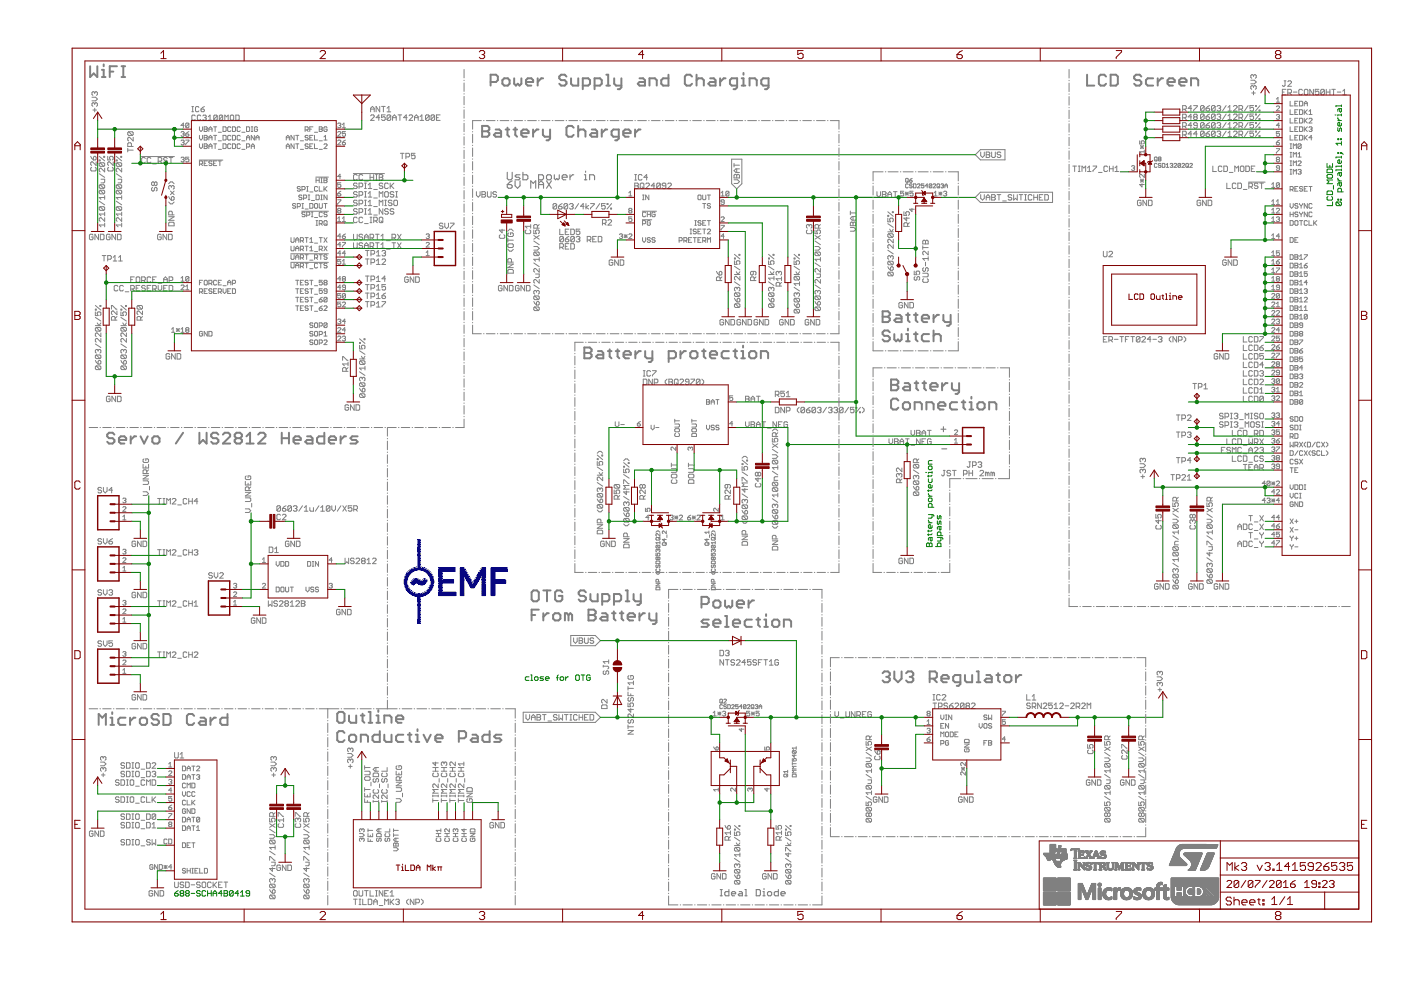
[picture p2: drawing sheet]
<svg xmlns="http://www.w3.org/2000/svg" width="420mm" height="297mm" viewBox="0 0 420 297" stroke-linecap="round" stroke-linejoin="round" font-family="sans-serif">
<g fill="none" stroke="#808080" stroke-width=".59">
<path d="M27 19.9v3.2l1.1-1.1 1.1 1.1v-3.2M31.1 19.3v.6M35.1 19.9h-2.2v3.2M36.4 19.9h1.1M37 19.9v3.2M30.6 20.9h.5v2.2M30.6 23.1h1M32.9 21.5h1.1M36.4 23.1h1.1M144.6 37.7h1.6l.5 .6v.5l-.5 .5 .5 .6v.5l-.5 .6h-1.6zM144.6 39.3h1.6M147.1 24.6h1.7l.5-.6v-1.1l-.5-.5h-1.7v3.3"/>
<path d="M148.7 38.8h1l.6 .5v1.7h-1.6l-.6-.6 .6-.5h1.6M150.7 24l.5-.5h1.1l.5 .5v1.1l-.5 .6h-1.1l-.5-.6zM151.6 38.8h1.1M152.2 38.3v2.1l.5 .6M154 38.8h1.1M154.2 23.5v1.6l.5 .6 .6-.6 .5 .6 .6-.6v-1.6M154.5 38.3v2.1l.6 .6M156.3 39.9h2.2v-.6l-.5-.5h-1.1l-.6 .5v1.1l.6 .6h1.1M157.7 24.6h2.2v-.6l-.6-.5h-1l-.6 .5v1.1l.6 .6h1M159.9 38.8v2.2M161.2 23.5v2.2M161.5 38.8h-.5l-1.1 1.1"/>
<path d="M162.8 38.8v1.6l.6 .6h1.6M162.9 23.5h-.6l-1.1 1.1M165 38.8v2.7l-.6 .6h-.5M169.9 22.9l-.5-.5h-1.1l-.6 .5v.6l.6 .5h1.1l.5 .6v.5l-.5 .6h-1.1l-.6-.6M171.3 23.5v1.6l.5 .6h1.6v-2.2M172 38.3l-.5-.6h-1.1l-.5 .6v2.1l.5 .6h1.1l.5-.6M173.4 39.3l.5-.5h1.1l.6 .5v1.7M173.4 37.7v3.3M174.8 25.7h1.6l.6-.6v-1.1l-.6-.5h-1.6v3.2M177.5 38.8h1.1l.5 .5v1.7h-1.6l-.6-.6 .6-.5h1.6M178.3 25.7h1.6l.6-.6v-1.1l-.6-.5h-1.6v3.2M180.5 38.8v2.2"/>
<path d="M181.8 25.7h1.1M181.8 22.4h.6v3.3M182.1 38.8h-.6l-1 1.1M184.2 23.5v1.6l.5 .6h1.7M186.4 23.5v2.7l-.6 .5h-.5M186.9 39.9h2.2v-.6l-.5-.5h-1.1l-.6 .5v1.1l.6 .6h1.1M190.5 38.8v2.2M191.8 23.5h1.1l.5 .5v1.7h-1.6l-.5-.6 .5-.5h1.6M192.1 38.8h-.6l-1 1.1M194.8 25.7v-2.2h1.6l.6 .5v1.7M200.5 22.4v3.3h-1.6l-.6-.6v-1.1l.6-.5h1.6M207.5 22.9l-.5-.5h-1.1l-.5 .5v2.2l.5 .6h1.1l.5-.6"/>
<path d="M208.9 24l.5-.5h1.1l.6 .5v1.7M208.9 22.4v3.3M213 23.5h1.1l.5 .5v1.7h-1.6l-.6-.6 .6-.5h1.6M216 23.5v2.2M217.6 23.5h-.6l-1 1.1M221.1 25.7h-1.7l-.5-.6v-1.1l.5-.5h1.7v2.7l-.6 .5h-.5M222.4 25.7h1.1M222.4 23.5h.6v2.2M223 21.9v.5M224.8 25.7v-2.2h1.6l.5 .5v1.7M230.5 25.7h-1.6l-.6-.6v-1.1l.6-.5h1.6v2.7l-.6 .5h-.5M326 22.4v3.3h2.2"/>
<path d="M331.7 22.9l-.5-.5h-1.1l-.6 .5v2.2l.6 .6h1.1l.5-.6M333.1 22.4h1.6l.5 .5v2.2l-.5 .6h-1.6zM342.3 22.9l-.5-.5h-1.1l-.6 .5v.6l.6 .5h1.1l.5 .6v.5l-.5 .6h-1.1l-.6-.6M345.8 23.5h-1.6l-.5 .5v1.1l.5 .6h1.6M347.2 23.5v2.2M348.8 23.5h-.5l-1.1 1.1M350.1 24.6h2.2v-.6l-.6-.5h-1l-.6 .5v1.1l.6 .6h1M353.7 24.6h2.1v-.6l-.5-.5h-1.1l-.5 .5v1.1l.5 .6h1.1M357.2 25.7v-2.2h1.6l.5 .5v1.7M185.6 41h-1.7l-.5-.6v-1.1l.5-.5h1.7v2.7l-.6 .6h-.5M264.7 93.3h1.6l.5 .6v.5l-.5 .5 .5 .6v.5l-.5 .5h-1.6zM264.7 94.9h1.6"/>
<path d="M266.8 99.6l-.5-.5h-1.1l-.5 .5v.5l.5 .6h1.1l.5 .5v.5l-.5 .6h-1.1l-.5-.6M268.8 94.4h1l.6 .5v1.6h-1.6l-.6-.5 .6-.5h1.6M271.7 94.4h1.1M272.3 93.9v2.1l.5 .5M272.3 98.5v.6M274.1 94.4h1.1M274.6 93.9v2.1l.6 .5M274.6 99.6v2.1l.6 .6M276.5 95.5h2.1v-.6l-.5-.5h-1.1l-.5 .5v1.1l.5 .5h1.1M280 94.4v2.1M280 99.1v3.2M281.6 94.4h-.5l-1.1 1.1"/>
<path d="M282.9 94.4v1.6l.6 .5h1.6M285.1 94.4v2.7l-.6 .5h-.5M175.2 104.2h1.7l.5 .5v.5l-.5 .6 .5 .5v.6l-.5 .5h-1.7zM175.2 105.8h1.7M179.3 105.2h1.1l.5 .6v1.6h-1.6l-.5-.5 .5-.6h1.6M182.3 105.2h1.1M182.8 104.7v2.2l.6 .5M184.7 105.2h1M185.2 104.7v2.2l.5 .5M187 106.3h2.2v-.5l-.6-.6h-1l-.6 .6v1.1l.6 .5h1M190.5 105.2v2.2M192.2 105.2h-.6l-1.1 1.1"/>
<path d="M193.5 105.2v1.7l.5 .5h1.6M195.6 105.2v2.7l-.5 .6h-.5M200.5 107.4h1.7l.5-.5v-1.1l-.5-.6h-1.7v3.3M204.1 105.2v2.2M205.7 105.2h-.6l-1 1.1M207 105.8l.6-.6h1l.6 .6v1.1l-.6 .5h-1l-.6-.5zM210.5 105.2h1.1M211.1 104.7v2.2l.5 .5M212.9 106.3h2.2v-.5l-.6-.6h-1.1l-.5 .6v1.1l.5 .5h1.1M218.6 105.2h-1.6l-.6 .6v1.1l.6 .5h1.6M219.9 105.2h1.1M220.5 104.7v2.2l.5 .5"/>
<path d="M222.3 107.4h1.1M222.3 105.2h.5v2.2M222.8 103.6v.6M225.2 105.2h1.1l.5 .6v1.1l-.5 .5h-1.1l-.5-.5v-1.1zM228.2 107.4v-2.2h1.6l.6 .6v1.6M267.2 113.7h1.7l.5 .6v.5l-.5 .6 .5 .5v.5l-.5 .6h-1.7zM267.2 115.4h1.7M268.2 100.1v1.6l.6 .6 .5-.6 .5 .6 .6-.6v-1.6M271.3 114.8h1.1l.5 .6v1.6h-1.6l-.5-.6 .5-.5h1.6M271.7 100.1h.6v2.2M271.7 102.3h1.1M274.1 100.1h1.1"/>
<path d="M274.3 114.8h1.1M274.8 114.3v2.1l.6 .6M276.6 114.8h1.1M277.2 114.3v2.1l.5 .6M278.6 100.1h-1.6l-.5 .6v1l.5 .6h1.6M279 115.9h2.2v-.5l-.6-.6h-1.1l-.5 .6v1l.5 .6h1.1M280 100.7l.5-.6h1.1l.6 .6v1.6M282.5 114.8v2.2M284.2 114.8h-.6l-1.1 1.1M285.5 114.8v1.6l.5 .6h1.6M287.6 114.8v2.7l-.5 .6h-.5M291.3 119v.5"/>
<path d="M34.3 130.3l-.5-.6h-1.1l-.5 .6v.5l.5 .5h1.1l.5 .6v.5l-.5 .5h-1.1l-.5-.5M35.7 131.9h2.1v-.6l-.5-.5h-1.1l-.5 .5v1.1l.5 .5h1.1M39.2 130.8v2.1M40.8 130.8h-.5l-1.1 1.1M42.1 130.8l1.1 2.1 1.1-2.1M46.2 130.8h1.1l.5 .5v1.1l-.5 .5h-1.1l-.5-.5v-1.1zM54.9 129.7l-2.2 3.2M59.8 129.7v3.2l1.1-1 1.1 1v-3.2M65.5 130.3l-.6-.6h-1l-.6 .6v.5l.6 .5h1l.6 .6v.5l-.6 .5h-1l-.6-.5M66.8 130.3l.6-.6h1.1l.5 .6v.5l-2.2 2.1h2.2M70.9 131.3l-.5-.5v-.5l.5-.6h1.1l.5 .6v.5l-.5 .5M70.9 131.3h1.1"/>
<path d="M70.9 131.3l-.5 .6v.5l.5 .5h1.1l.5-.5v-.5l-.5-.6M73.9 132.9h2.2M73.9 130.8l1.1-1.1v3.2M77.4 130.3l.6-.6h1.1l.5 .6v.5l-2.2 2.1h2.2M84.5 131.3h2.2M84.5 129.7v3.2M86.7 129.7v3.2M88 131.9h2.2v-.6l-.6-.5h-1l-.6 .5v1.1l.6 .5h1M92.1 130.8h1.1l.5 .5v1.6h-1.6l-.6-.5 .6-.5h1.6M97.3 129.7v3.2h-1.7l-.5-.5v-1.1l.5-.5h1.7M98.6 131.9h2.2v-.6l-.6-.5h-1l-.6 .5v1.1l.6 .5h1M102.2 130.8v2.1"/>
<path d="M103.8 130.8h-.6l-1 1.1M107.3 130.8h-1.7l-.5 .5 .5 .6h1.1l.6 .5-.6 .5h-1.6M269.4 120l-.5-.5h-1.1l-.6 .5v2.2l.6 .5h1.1l.5-.5M270.8 121.1l.5-.5h1.1l.5 .5v1.1l-.5 .5h-1.1l-.5-.5zM274.3 122.7v-2.1h1.6l.6 .5v1.6M277.8 122.7v-2.1h1.6l.6 .5v1.6M281.3 121.6h2.2v-.5l-.5-.5h-1.1l-.6 .5v1.1l.6 .5h1.1M287 120.6h-1.6l-.5 .5v1.1l.5 .5h1.6M288.4 120.6h1.1M288.9 120v2.2l.6 .5M290.8 122.7h1M290.8 120.6h.5v2.1"/>
<path d="M293.1 121.1l.6-.5h1l.6 .5v1.1l-.6 .5h-1l-.6-.5zM296.7 122.7v-2.1h1.6l.5 .5v1.6M160 177h1l.6 .5v2.2l-.6 .5h-1l-.6-.5v-2.2zM162.9 177h2.2M164 177v3.2M168.6 177.5l-.5-.5h-1.1l-.5 .5v2.2l.5 .5h1.1l.5-.5v-1.1h-1M175.7 177.5l-.5-.5h-1.1l-.6 .5v.6l.6 .5h1.1l.5 .5v.6l-.5 .5h-1.1l-.6-.5M177.1 178.1v1.6l.5 .5h1.6v-2.1M187.7 177h.5v3.2M190 178.1v1.6l.5 .5h1.7M192.2 178.1v2.7l-.6 .5h-.5M217.4 180v1.6l.6 .5 .5-.5 .6 .5 .5-.5v-1.6"/>
<path d="M224.5 180v2.1M226.1 180h-.5l-1.1 1.1M159.4 184.3h1.1M161.6 182.7h-2.2v3.3M162.9 183.8v2.2M164.6 183.8h-.6l-1.1 1.1M165.9 184.3l.5-.5h1.1l.6 .5v1.1l-.6 .6h-1.1l-.5-.6zM170.5 184.3l-.5-.5h-.6v2.2M170.5 184.3v1.7M170.5 184.3l.5-.5 .6 .5v1.7M176.5 182.7h1.6l.5 .6v.5l-.5 .5 .5 .6v.5l-.5 .6h-1.6zM176.5 184.3h1.6"/>
<path d="M180.6 183.8h1l.6 .5v1.7h-1.6l-.6-.6 .6-.5h1.6M180.6 180.2h1.6l.6-.5v-1.1l-.6-.5h-1.6v3.2M183.5 183.8h1.1M184.1 183.3v2.1l.5 .6M184.1 180.2h1.7l.5-.5v-1.1l-.5-.5h-1.7v3.2M185.9 183.8h1.1M186.4 183.3v2.1l.6 .6M187.7 180.2h1M188.2 184.9h2.2v-.6l-.5-.5h-1.1l-.6 .5v1.1l.6 .6h1.1M191.8 183.8v2.2M193.4 183.8h-.6l-1 1.1M194.7 183.8v1.6l.6 .6h1.6"/>
<path d="M196.9 183.8v2.7l-.6 .5h-.5M210.4 181.1h1.6l.6-.6v-1.1l-.6-.5h-1.6v3.2M212.6 185.7h-1.7l-.5 .6 .5 .5h1.1l.6 .5-.6 .6h-1.6M213.9 180.5l.6-.5h1l.6 .5v1.1l-.6 .5h-1l-.6-.5zM213.9 186.8h2.2v-.5l-.6-.6h-1l-.6 .6v1l.6 .6h1M217.4 187.9h1.1M217.4 184.6h.6v3.3M219.8 186.8h2.2v-.5l-.6-.6h-1.1l-.5 .6v1l.5 .6h1.1M221 181.1h2.1v-.6l-.5-.5h-1.1l-.5 .5v1.1l.5 .5h1.1M225.5 185.7h-1.6l-.6 .6v1l.6 .6h1.6M226.8 185.7h1.1M227.4 185.2v2.1l.5 .6"/>
<path d="M229.2 187.9h1.1M229.2 185.7h.5v2.2M229.7 184.1v.5M232.1 185.7h1.1l.5 .6v1l-.5 .6h-1.1l-.5-.6v-1zM235.1 187.9v-2.2h1.6l.6 .6v1.6M29.6 217.3v-3.3l1.1 1.1 1-1.1v3.3M33.1 215.1h.6v2.2M33.1 217.3h1.1M33.7 213.5v.5M37.6 215.1h-1.6l-.5 .5v1.1l.5 .6h1.6M39 215.1v2.2M40.6 215.1h-.5l-1.1 1.1"/>
<path d="M41.9 215.6l.6-.5h1.1l.5 .5v1.1l-.5 .6h-1.1l-.6-.6zM47.6 214.6l-.5-.6h-1.1l-.5 .6v.5l.5 .5h1.1l.5 .6v.5l-.5 .6h-1.1l-.5-.6M49 214h1.6l.6 .6v2.1l-.6 .6h-1.6zM58.2 214.6l-.5-.6h-1.1l-.6 .6v2.1l.6 .6h1.1l.5-.6M60.1 215.1h1.1l.5 .5v1.7h-1.6l-.5-.6 .5-.5h1.6M63.1 215.1v2.2M64.7 215.1h-.5l-1.1 1.1M68.2 214v3.3h-1.6l-.5-.6v-1.1l.5-.5h1.6M101.7 213.4h1.1l.5 .5v2.2l-.5 .5h-1.1l-.6-.5v-2.2zM103.3 219.7l-.5-.6h-1.1l-.6 .6v2.1l.6 .6h1.1l.5-.6M104.7 214.5v1.6l.5 .5h1.6v-2.1M108.2 214.5h1.1"/>
<path d="M108.7 213.9v2.2l.6 .5M110.6 213.4h.5v3.2M110.6 216.6h1M112.9 216.6h1.1M112.9 214.5h.6v2.1M113.5 212.9v.5M113.9 219.1v3.3h-1.6l-.6-.6v-1l.6-.6h1.6M115.3 216.6v-2.1h1.6l.5 .5v1.6M118.8 215.6h2.1v-.6l-.5-.5h-1.1l-.5 .5v1.1l.5 .5h1.1M122.9 219.7v2.1l.5 .6M125.2 218.6v.5M146.8 219.1v3.3h-1.6l-.5-.6v-1l.5-.6h1.6"/>
<path d="M264.7 201.8l.5-.5h1.1l.5 .5v.5l-.5 .6M265.8 202.9h.5M266.3 202.9l.5 .5v.6l-.5 .5h-1.1l-.5-.5M268.2 201.3v2.1l1.1 1.1 1.1-1.1v-2.1M271.7 201.8l.6-.5h1.1l.5 .5v.5l-.5 .6M272.8 202.9h.6M273.4 202.9l.5 .5v.6l-.5 .5h-1.1l-.6-.5M278.8 203.4h1.6l.6-.5v-1.1l-.6-.5h-1.6v3.2M279.9 203.4l1.1 1.1M282.3 203.4h2.2v-.5l-.5-.6h-1.1l-.6 .6v1.1l.6 .5h1.1M288 204.5h-1.6l-.5-.5v-1.1l.5-.6h1.6v2.7l-.5 .6h-.6M289.4 202.3v1.7l.5 .5h1.6v-2.2"/>
<path d="M292.9 201.3h.6v3.2M292.9 204.5h1.1M295.8 202.3h1.1l.5 .6v1.6h-1.6l-.5-.5 .5-.6h1.6M298.8 202.3h1.1M299.3 201.8v2.2l.6 .5M301.7 202.3h1.1l.5 .6v1.1l-.5 .5h-1.1l-.5-.5v-1.1zM304.7 202.3v2.2M306.3 202.3h-.5l-1.1 1.1M105.2 220.2h1.1l.5 .6v1l-.5 .6h-1.1l-.5-.6v-1zM108.2 222.4v-2.2h1.6l.6 .6v1.6M115.3 220.2v1.6l.5 .6h1.6v-2.2M120.9 220.2h-1.6l-.5 .6v1l.5 .6h1.6"/>
<path d="M122.3 220.2h1.1M124.7 222.4h1.1M124.7 220.2h.5v2.2M127 220.2l1.1 2.2 1.1-2.2M130.6 221.3h2.1v-.5l-.5-.6h-1.1l-.5 .6v1l.5 .6h1.1M137.6 221.3h1.6l.6-.5v-1.1l-.6-.6h-1.6v3.3M141.7 220.2h1.1l.5 .6v1.6h-1.6l-.6-.6 .6-.5h1.6M150.4 220.2h-1.7l-.5 .6 .5 .5h1.1l.6 .5-.6 .6h-1.6"/>
</g>
<g fill="none" stroke="#808080" stroke-width=".34">
<path d="M152.1 51.6v1.9l.4 .4h.7l.4-.4v-1.9M152.1 55.3h1.1l.4 .4v.4l-.4 .3h-.7l-.4-.3zM153.6 54.2l-1.5 1.1M154.5 54.2v1.5l.7 .7 .8-.7v-1.5M156 52.4h-1.2l-.3 .4 .3 .3h.8l.4 .4-.4 .4h-1.1M156.8 51.6v2.3h1.1l.4-.4v-.7l-.4-.4h-1.1M159.2 56.4v-2.2l.7 .7 .8-.7v2.2M161.5 55.3h1.5M161.5 53.9h1.1l.4-.4v-.7l-.4-.4h-1.1v2.2M161.5 56.4v-1.5l.8-.7 .7 .7v1.5M163.9 54.2l1.5 2.2M164.3 52.4h.7l.4 .4v.7l-.4 .4h-.7l-.4-.4v-.7z"/>
<path d="M165.4 54.2l-1.5 2.2M166.2 52.4v1.1l.4 .4 .4-.4 .3 .4 .4-.4v-1.1M168.6 53.1h1.5v-.3l-.4-.4h-.7l-.4 .4v.7l.4 .4h.7M170.9 52.4v1.5M172.1 52.4h-.4l-.8 .7M175.3 53.9h.7M175.3 52.4h.3v1.5M175.6 51.3v.3M176.8 53.9v-1.5h1.1l.4 .4v1.1M282.2 128.7h1.5M282.4 134.5h1.5M282.9 127.9v1.5"/>
<path d="M216 268.5h.6M216 266.6h.6M216.3 266.6v1.9M218.6 266.6v1.9h-.9l-.3-.3v-.6l.3-.3h.9M219.4 267.9h1.2l-.3-.6h-.6l-.3 .3v.6l.3 .3h.6M221.7 267.3h.6l.4 .3v.9h-1l-.3-.3 .3-.3h1M223.4 268.5h.6M223.4 266.6h.3v1.9M226.8 266.6h.9l.3 .4v1.2l-.3 .3h-.9zM228.8 268.5h.6M228.8 267.3h.3v1.2M229.1 266.3v.3"/>
<path d="M230.2 267.6l.3-.3h.6l.3 .3v.6l-.3 .3h-.6l-.3-.3zM233.4 266.6v1.9h-.9l-.3-.3v-.6l.3-.3h.9M234.2 267.9h1.3l-.4-.6h-.6l-.3 .3v.6l.3 .3h.6"/>
</g>
<g fill="none" stroke="#808080" stroke-width=".3">
<path d="M27.6 29.1h1.1l.5 .6-.5 .5h-1.1M27.9 33h1M28.4 27.8v.2M28.4 31.1v.2M28.4 32.4v1.1M28.4 31.1l-.3-.3-.5 .3v.5l.3 .3M28.4 27.8l-.3-.3-.5 .3v.5l.3 .3M28.4 31.1l.3-.3 .5 .3v.5l-.3 .3M28.4 27.8l.3-.3 .5 .3v.5l-.3 .3M38.6 39.5l-.3 .3v.5l.3 .3h1.1M38.6 39.5l1.1 1.1M38.6 39.5h1.1l.2 .3v.5l-.2 .3"/>
<path d="M54.3 39.7l.2-.3h.5l.2 .3-.2 .5M55.2 37.6h-.9l.7-.7v1.4M56.6 37.1l-.7-.2-.2 .2v1M56.6 37.1v1l-.2 .2-.7-.2M56.6 37.1l-.9 1M56.6 39.4l-.9 .8M57.5 31.9h.5M57.5 33.5h.5M57.8 31.9v1.6M58.5 34.8l-.2-.3h-.5l-.3 .3v1l.3 .2h.5l.2-.2M59.6 32.2l-.2-.3h-.5l-.3 .3v1l.3 .3h.5l.2-.3M59.8 38v.9l.5 .5 .4-.5v-.9"/>
<path d="M60.2 34.8l-.3-.3h-.5l-.2 .3v1l.2 .2h.5l.3-.2M60.3 32.7h.7l.3 .5-.3 .3h-.5l-.2-.3zM60.8 34.8l.3-.3h.5l.2 .3-.2 .5M61.2 38h.7l.3 .2-.3 .5 .3 .5-.3 .2h-.7zM61.2 38.7h.7M61.3 31.9l-1 .8M61.3 35.3h.3M61.6 35.3l.2 .2-.2 .5h-.5l-.3-.2M62.5 36h1M62.5 35l.5-.5v1.5M62.6 39.4v-.9l.5-.5 .5 .5v.9M62.6 38.7h1"/>
<path d="M64.1 38h.9M64.5 38v1.4M65.2 34.8l-.3-.3h-.5l-.3 .3v1M65.2 34.8v1l-.3 .2h-.5l-.3-.2M65.2 34.8l-1.1 1M65.5 39.6h.9M66.8 34.8l-.3-.3h-.5l-.2 .3v1M66.8 34.8v1l-.3 .2h-.5l-.2-.2M66.8 34.8l-1 1M66.9 38h.7l.2 .2v1l-.2 .2h-.7zM67.4 36v-1.5l.5 .5 .5-.5v1.5M69.2 38.2l-.2-.2-.7 .2v1l.2 .2 .7-.2"/>
<path d="M69.3 34.5h.5l.3 .3v1l-.3 .2h-.5l-.2-.2v-1zM69.7 38h.7l.2 .2v1l-.2 .2h-.7zM70.7 34.5h.8l.2 .3v1l-.2 .2h-.8zM72.1 38.2l-.3-.2-.7 .2v1l.3 .2 .7-.2M72.5 39.6h1M73.9 38h.7l.3 .2v1l-.3 .2h-.7zM75.4 38h.4M75.4 39.4h.4M75.6 38v1.4M77.2 38.2l-.2-.2-.7 .2v1l.2 .2 .7-.2v-.5h-.4M91.5 38.9h.7l.2-.7-.2-.2h-.7v1.4M92 38.9l.4 .5"/>
<path d="M92.9 38.7h.5M93.9 38h-1v1.4M94.3 39.6h.9M95.7 38h.7l.3 .2-.3 .5 .3 .5-.3 .2h-.7zM95.7 38.7h.7M98.1 38.2l-.2-.2-.7 .2v1l.2 .2 .7-.2v-.5h-.5M101.3 39.7l.2-.3h.5l.2 .3-.9 1.2h.9M101.3 37.1l.7-.2 .2 .2-.2 .5M101.7 37.6h.3M102 37.6l.2 .2-.2 .5-.7-.2M102.7 38.3h.9M102.7 37.4l.4-.5v1.4"/>
<path d="M103.6 39.4h-.9v.8l.4-.3 .5 .3-.2 .7-.7-.3M111.1 34.7l.3-.3h.6l.2 .3v.3l-1.1 1.1h1.1M111.1 33.5v-1.1l.6-.5 .5 .5v1.1M111.1 32.7h1.1M113.9 35.3h-1.1l.8-.9v1.7M113.9 31.9v1.6l-1.1-1.6v1.6M114.4 31.9h1.1M115 31.9v1.6M115.5 34.4h-1.1v.9l.6-.3 .5 .3v.5l-.2 .3h-.6l-.3-.3M116.1 33.5h1.1M116.1 32.4l.5-.5v1.6M117.2 34.7v1.1l-.3 .3h-.5l-.3-.3"/>
<path d="M117.2 34.7l-.3-.3h-.5l-.3 .3v1.1M117.2 34.7l-1.1 1.1M117.7 35.3h1.1M117.7 36.1v-1.1l.6-.6 .5 .6v1.1M119.4 34.4h1.1M119.9 34.4v1.7M122.1 35.3h-1.1l.8-.9v1.7M122.7 34.7l.2-.3h.6l.3 .3v.3l-1.1 1.1h1.1M124.3 35.3h1.1M124.3 36.1v-1.1l.6-.6 .5 .6v1.1M126 36.1h1.1M126 35l.5-.6v1.7"/>
<path d="M128.7 34.7v1.1l-.3 .3h-.5l-.3-.3M128.7 34.7l-.3-.3h-.5l-.3 .3v1.1M128.7 34.7l-1.1 1.1M130.3 34.7v1.1l-.2 .3h-.6l-.2-.3M130.3 34.7l-.2-.3h-.6l-.2 .3v1.1M130.3 34.7l-1 1.1M130.9 35.3h.5M132 34.4h-1.1v1.7h1.1M139.2 20.8v2.5M139.2 24v.2M139.2 24.9v2.5M139.2 28.1v.1"/>
<path d="M139.2 28.9v2.5M139.2 32.1v.1M139.2 32.9v2.6M139.2 36.1v.2M139.2 37v2.5M141.7 39.4v.2M144.4 36.2h-2.7v2.5M145 36.2h.2M145.9 36.2h2.6M149.2 36.2h.1M150 36.2h2.6M153.3 36.2h.1"/>
<path d="M154.1 36.2h2.6M157.4 36.2h.1M158.2 36.2h2.6M161.5 36.2h.2M162.3 36.2h2.7M165.7 36.2h.1M166.5 36.2h2.6M169.8 36.2h.1M170.6 36.2h2.6M173.9 36.2h.2M174.7 36.2h2.7M178 36.2h.2"/>
<path d="M178.9 36.2h2.6M182.2 36.2h.1M183 36.2h2.6M186.3 36.2h.1M187.1 36.2h2.6M190.4 36.2h.1M191.2 36.2h2.6M194.5 36.2h.2M195.4 36.2h2.6M198.7 36.2h.1M199.5 36.2h2.6M202.8 36.2h.1"/>
<path d="M203.6 36.2h2.6M206.9 36.2h.2M207.7 36.2h2.7M211.1 36.2h.1M211.9 36.2h2.6M215.2 36.2h.1M216 36.2h2.6M219.3 36.2h.1M220.1 36.2h2.6M223.4 36.2h.2M224.2 36.2h2.7M227.5 36.2h.2"/>
<path d="M228.4 36.2h2.6M231.7 36.2h.1M232.5 36.2h2.6M235.8 36.2h.1M236.6 36.2h2.6M239.9 36.2h.2M240.7 36.2h2.7M244.1 36.2h.1M244.9 36.2h2.6M248.2 36.2h.1M249 36.2h2.6v2.5M251.6 39.4v.2"/>
<path d="M320.6 20.8v2.6M320.6 24.1v.1M320.6 24.9v2.6M320.6 28.1v.2M320.6 29v2.5M320.6 32.2v.1M320.6 33v2.6M320.6 36.3v.1M320.6 37.1v2.5M354.7 32.7h.8l.3-.2v-.6l-.3-.2h-.8v1.6M354.7 35.3h.8l.3-.3v-.5l-.3-.3h-.8v1.7M354.7 37.9h.8l.3-.3v-.6l-.3-.2h-.8v1.6"/>
<path d="M355.2 32.7l.6 .6M355.2 35.3l.6 .6M355.2 37.9l.6 .5M357.4 35h-1.1l.8-.8v1.7M357.4 32.5h-1.1l.8-.8v1.6M357.4 37.6h-1.1l.8-.8v1.6M358 31.7h1.1v.2l-1.1 1.1v.3M358.2 35h.6M358.2 35l-.2 .3 .2 .6h.6l.3-.3-.3-.6M358.2 35l-.2-.2 .2-.6h.6l.3 .3-.3 .5M359.1 37.6h-.9l-.2-.3 .2-.5h.6l.3 .2v1.1l-.3 .3h-.6l-.2-.3M361.1 31.9l-.3-.3h-.5l-.3 .3v1.1"/>
<path d="M361.1 34.5l-.3-.3h-.5l-.3 .3v1.1M361.1 37l-.3-.3h-.5l-.3 .3v1.1M361.1 39.6l-.3-.3h-.5l-.3 .3v1.1M361.1 31.9v1.1l-.3 .3h-.5l-.3-.3M361.1 34.5v1.1l-.3 .2h-.5l-.3-.2M361.1 37v1.1l-.3 .3h-.5l-.3-.3M361.1 39.6v1.1l-.3 .2h-.5l-.3-.2M361.1 31.9l-1.1 1.1M361.1 34.5l-1.1 1.1M361.1 37l-1.1 1.1M361.1 39.6l-1.1 1.1M361.7 35h.8l.3 .6-.3 .2h-.6l-.2-.2z"/>
<path d="M361.7 32.4h.8l.3 .6-.3 .3h-.6l-.2-.3zM361.7 37.6h.8l.3 .5-.3 .3h-.6l-.2-.3zM362.8 31.6l-1.1 .8M362.8 34.2l-1.1 .8M362.8 36.7l-1.1 .9M362.8 39.3l-1.1 .8M364.4 34.5l-.2-.3h-.6l-.3 .3v1.1M364.4 34.5v1.1l-.2 .2h-.6l-.3-.2M364.4 31.9l-.2-.3h-.6l-.3 .3v1.1M364.4 31.9v1.1l-.2 .3h-.6l-.3-.3M364.4 37l-.2-.3h-.6l-.3 .3v1.1M364.4 39.6l-.2-.3h-.6l-.3 .3v1.1"/>
<path d="M364.4 37v1.1l-.2 .3h-.6l-.3-.3M364.4 39.6v1.1l-.2 .2h-.6l-.3-.2M364.4 31.9l-1.1 1.1M364.4 34.5l-1.1 1.1M364.4 37l-1.1 1.1M364.4 39.6l-1.1 1.1M365 31.9l.3-.3h.5l.3 .3-.3 .5M365 34.5l.3-.3h.5l.3 .3-.3 .5M365 37l.3-.3h.5l.3 .3-.3 .6M365 39.6l.3-.3h.5l.3 .3-.3 .5M365.5 35h.3M365.5 32.4h.3"/>
<path d="M365.5 37.6h.3M365.8 32.4l.3 .3-.3 .6h-.5l-.3-.3M365.8 35l.3 .3-.3 .5h-.5l-.3-.2M365.8 37.6l.3 .2-.3 .6h-.5l-.3-.3M367.7 31.6l-1.1 1.7M367.7 34.2l-1.1 1.6M367.7 36.7l-1.1 1.7M367.7 39.3l-1.1 1.6M368.3 33.3h1.1M368.3 32.2l.5-.6v1.7M368.3 34.7l.5-.5v1.6M368.3 37.3l.5-.6v1.7"/>
<path d="M368.3 39.9l.5-.6v1.6M368.3 35.8h1.1M368.3 38.4h1.1M369.9 31.9l.3-.3h.5l.3 .3v.3l-1.1 1.1h1.1M369.9 34.5l.3-.3h.5l.3 .3v.2l-1.1 1.1h1.1M369.9 37l.3-.3h.5l.3 .3v.3l-1.1 1.1h1.1M369.9 39.6l.3-.3h.5l.3 .3v.3l-1.1 1h1.1M371.6 32.7h.8l.3-.3v-.5l-.3-.3h-.8v1.7M371.6 35.3h.8l.3-.3v-.5l-.3-.3h-.8v1.6M371.6 37.8h.8l.3-.2v-.6l-.3-.3h-.8v1.7M372.1 32.7l.6 .6M372.1 35.3l.6 .5"/>
<path d="M372.1 37.8l.6 .6M374.3 31.6l-1.1 1.7M374.3 34.2l-1.1 1.6M374.3 36.7l-1.1 1.7M374.3 39.3l-1.1 1.6M375.1 24h1.1l.5 .6-.5 .5h-1.1M375.4 27.9h1.1M375.9 22.7v.2M375.9 26v.2M375.9 27.3v1.1M375.9 26l-.2-.3-.6 .3v.5l.3 .3M375.9 22.7l-.2-.3-.6 .3v.5l.3 .3"/>
<path d="M375.9 26l.3-.3 .5 .3v.5l-.2 .3M375.9 22.7l.3-.3 .5 .3v.5l-.2 .3M375.9 31.6h-1v.8l.8-.2 .2 .2v.6l-.2 .3h-.6l-.2-.3M375.9 34.2h-1v.8l.8-.3 .2 .3v.6l-.2 .2h-.6l-.2-.2M375.9 36.7h-1v.9l.5-.3 .5 .3v.5l-.2 .3h-.6l-.2-.3M375.9 39.3h-1v.8l.8-.2 .2 .2v.6l-.2 .2h-.6l-.2-.2M376.5 34.2h.3v.3h-.3zM376.5 31.6h.3v.3h-.3zM376.5 36.7h.3v.3h-.3zM376.5 39.3h.3v.3h-.3zM377.6 33h.3v.3h-.3zM377.6 35.6h.3v.2h-.3z"/>
<path d="M377.6 38.1h.3v.3h-.3zM377.9 31.6l-1.4 1.7M377.9 34.2l-1.4 1.6M377.9 36.7l-1.4 1.7M377.9 39.3l-1.4 1.6M382.8 29.7l.5-.5v1.4M382.8 30.6h.9M382.8 34.6l.7-.3 .2 .3-.2 .4M382.8 32l.2-.2 .7 .2-.9 1.2h.9M383.3 35h.2M383.5 35l.2 .3-.2 .5h-.5l-.2-.3M383.7 37.6h-.9l.7-.7v1.4"/>
<path d="M383.7 39.4h-.9v.8l.5-.3 .4 .3-.2 .7-.7-.3M384.6 27.6h.5M385.1 24.2h.6M385.4 24.2v1.4l-.3 .3-.5-.3M385.7 26.8h-1.1v1.6h1.1M386.2 27.9h.8l.3-.3v-.5l-.3-.3h-.8v1.6M386.2 24.5l.3-.3h.5l.3 .3v.3l-1.1 1.1h1.1M386.8 27.9l.5 .5M386.9 38v1.4h.9M386.9 35.5v1.4h.9M386.9 30.4v1.3h.9M386.9 32.9v1.4h.9"/>
<path d="M387.9 27.6h1.1M388.3 38.7h.5M388.3 31.1h.5M388.3 33.6h.5M388.3 36.2h.5M389.3 38h-1v1.4h1M389.3 35.5h-1v1.4h1M389.3 30.4h-1v1.3h1M389.3 32.9h-1v1.4h1M389.7 32.9h.7l.3 .2v1l-.3 .2h-.7zM389.7 38h.7l.3 .2v1l-.3 .2h-.7zM389.7 35.5h.7l.3 .2v.9l-.3 .3h-.7z"/>
<path d="M389.7 30.4h.7l.3 .2v.9l-.3 .2h-.7zM390.6 27.1l-.3-.3h-.5l-.3 .3v1.1l.3 .2h.5l.3-.2M391.1 31.7v-.9l.5-.4 .5 .4v.9M391.1 32.9v1.4M391.1 35.5v1.4M391.1 38v1.4M391.1 31.1h1M391.4 33.6l.7 .7M391.4 36.2l.7 .7M391.4 38.7l.7 .7M391.4 26.8h.6l.2 .3v1.1l-.2 .2h-.6l-.2-.2v-1.1zM392.1 32.9l-1 .9"/>
<path d="M392.1 35.5l-1 .9M392.1 38l-1 .9M392.6 38.2l.7-.2 .2 .2-.2 .5M392.6 35.7l.2-.2 .7 .2-.9 1.2h.9M392.6 34.3h.9M392.6 33.4l.4-.5v1.4M393 38.7h.3M393.3 38.7l.2 .2-.2 .5-.7-.2M393.9 26.8v1.6l-1.1-1.6v1.6M395.5 26.8h-1.1v.8l.6-.3 .5 .3v.6l-.2 .2h-.6l-.3-.2M397.2 27.1l-.3-.3h-.5l-.3 .3v1.1M397.2 27.1v1.1l-.3 .2h-.5l-.3-.2"/>
<path d="M397.2 27.1l-1.1 1.1M397.7 27.6h1.1M397.7 26.8v1.6M398.8 26.8v1.6M399.4 26.8h1.1M399.9 26.8v1.6M401 27.6h1.1M402.7 28.4h1.1M402.7 27.3l.5-.5v1.6M27.2 46.9l.8 1M27.5 50.1l-.3 .3v.6l.3 .2h1.1l.2-.2v-.6l-.2-.3M28.3 46.9l.5 .2v.6l-.2 .2h-.6v-.8z"/>
<path d="M28.8 48.5v1.1l-1.1-1.1h-.2l-.3 .3v.5l.3 .3M29.8 48h.2v.2h-.2zM29.8 52.1l1.6 1.1M29.8 46.9l1.6 1.3M30 48.8h1.1l.3 .3v.5l-.3 .3M30 55.4h1.1l.3 .2v.6l-.3 .3M30 57h1.1l.3 .3v.5l-.3 .3M30 48.8l-.2 .3v.5l.2 .3h1.1M30 55.4l-.2 .2v.6l.2 .3h1.1M30 57l-.2 .3v.5l.2 .3h1.1M30 57l1.1 1.1M30 55.4l1.1 1.1"/>
<path d="M30 48.8l1.1 1.1M30.3 53.7h1.1v.8l-.3 .3h-.8M31.1 46.9h.3v.2h-.3zM31.4 50.4v1.1l-1.1-1.1-.5 .3v.5l.2 .3M31.4 58.7v1.1M31.4 59.2h-1.6l.5 .6M32.3 46.9v1h.8l-.2-.5 .2-.5h.6l.3 .2v.6l-.3 .2M32.6 50.1l-.3 .3v.6l.3 .2h1.1l.3-.2v-.6l-.3-.3M34 48.5v1.1l-1.1-1.1-.6 .3v.5l.3 .3M34.9 48h.2v.2h-.2zM34.9 52.1l1.6 1.1M34.9 46.9l1.6 1.3"/>
<path d="M35.1 57l1.1 1.1M35.1 48.8h1.1l.3 .3v.5l-.3 .3M35.1 55.4h1.1l.3 .2v.6l-.3 .3M35.1 57h1.1l.3 .3v.5l-.3 .3M35.1 57l-.2 .3v.5l.2 .3h1.1M35.1 55.4l-.2 .2v.6l.2 .3h1.1M35.1 48.8l-.2 .3v.5l.2 .3h1.1M35.1 55.4l1.1 1.1M35.1 48.8l1.1 1.1M35.4 53.7h1.1v.8l-.3 .3h-.8M36.2 46.9h.3v.2h-.3zM36.5 50.4v1.1l-1.1-1.1-.5 .3v.5l.2 .3"/>
<path d="M36.5 58.7v1.1M36.5 59.2h-1.6l.5 .6M38.3 45h1.6M38.3 44.4v1.1M39.4 43.9v-.8l-.3-.3h-.5l-.3 .3v.8h1.6M39.9 41.1v1.1l-1-1.1-.6 .3v.6l.3 .2M42.4 46.9h9.9M43.6 47.5l-.3-.3h-.5l-.3 .3v1.1l.3 .3h.5l.3-.3M45.2 47.5l-.2-.3h-.6l-.3 .3v1.1l.3 .3h.6l.2-.3M45.7 56.2l-.2 .3v.5l.2 .3 .6-.3v-.5l.3-.3 .5 .3v.5l-.3 .3M45.8 49.1h1.1M46.3 54.8l-.3-.3-.5 .3v.6l.2 .2 .6-.2"/>
<path d="M46.3 54.8l.3-.3 .5 .3v.6l-.3 .2-.5-.2M46.3 54.8v.6M47.4 48.3h.8l.3-.3v-.5l-.3-.3h-.8v1.7M48 48.3l.5 .6M50.2 47.5l-.3-.3h-.6l-.2 .6 .2 .2h.6l.3 .6-.3 .3h-.6l-.2-.3M50.6 58.9l.8 1.1M50.6 55.1l.5-.6h.6l.5 .6M50.7 47.2h1.1M51.1 57.3l1.1 1.1M51.3 47.2v1.7M51.4 55.9l.3-.3 .5 .3v.6l-.3 .2M51.4 59.2l.3-.3 .5 .3v.5l-.3 .3h-.5z"/>
<path d="M51.4 55.9l-.3-.3-.5 .3v.6l.2 .2M51.4 55.9v.3M52.2 57.3l-1.1 1.1M54.3 47.3l.7-.2 .2 .2-.2 .5M54.3 42.2l.7-.2 .2 .2-.2 .5M54.8 40.2h.2M54.8 42.7h.2M54.8 47.8h.2M55 42.7l.2 .2-.2 .5-.7-.2M55 47.8l.2 .2-.2 .5-.7-.2M55 40.2l.2 .2-.2 .5-.7-.3M55.7 40.2h.7l.2 .4-.7 .3z"/>
<path d="M55.7 42h.9l-.9 1.4M56.6 47.1h-.9v.7l.5-.2 .4 .2-.2 .7-.7-.2M59.8 48h7M59.8 49.2h.7l.2-.3-.2-.7h-.7v1.4M59.8 40.6v.9l.5 .5 .4-.5v-.9M59.8 43.1v1l.5 .4 .4-.4v-1M60.3 49.2l.4 .4M61.2 48.9h.5M61.2 40.6h.7l.3 .2-.3 .5 .3 .4-.3 .3h-.7zM61.2 43.1h.7l.3 .2-.3 .5 .3 .5-.3 .2h-.7zM61.2 41.3h.7M61.2 43.8h.7"/>
<path d="M62.2 48.2h-1v1.4h1M62.6 42v-1l.5-.4 .5 .4v1M62.6 44.5v-.9l.5-.5 .5 .5v.9M62.6 41.3h1M62.6 43.8h1M63.6 48.5l-.2-.3-.8 .3 .3 .4 .7 .3-.2 .4-.8-.2M64.1 48.9h.4M64.1 40.6h.9M64.1 43.1h.9M64.5 40.6v1.4M64.5 43.1v1.4M65 48.2h-.9v1.4h.9"/>
<path d="M65.5 48.2h.9M65.5 42.2h.9M65.5 44.8h.9M65.9 48.2v1.4M66.9 40.6h.7l.2 .2v.9l-.2 .3h-.7zM66.9 43.1h.7l.2 .2v1l-.2 .2h-.7zM69.2 43.3l-.2-.2-.7 .2v1l.2 .2 .7-.2M69.2 40.8l-.2-.2-.7 .2v.9l.2 .3 .7-.3M69.7 40.6h.7l.2 .2v.9l-.2 .3h-.7zM69.7 43.1h.7l.2 .2v1l-.2 .2h-.7zM72.1 40.8l-.3-.2-.7 .2v.9l.3 .3 .7-.3M72.1 43.3l-.3-.2-.7 .2v1l.3 .2 .7-.2"/>
<path d="M72.5 42.2h1M72.5 44.8h1M73.9 44.1h.7l.3-.3-.3-.7h-.7v1.4M73.9 42v-1l.5-.4 .5 .4v1M73.9 41.3h1M75.4 44.5v-.9l.4-.5 .5 .5v.9M75.4 43.8h.9M76.3 40.6v1.4l-.9-1.4v1.4M76.8 42v-1l.4-.4 .5 .4v1M76.8 41.3h.9M85.9 42v-1l.4-.4 .5 .4v1M85.9 41.3h.9"/>
<path d="M85.9 43.8h.9M85.9 44.5v-.9l.4-.5 .5 .5v.9M88.2 40.6v1.4l-.9-1.4v1.4M88.2 43.1v1.4l-.9-1.4v1.4M88.7 40.6h.9M88.7 43.1h.9M89.2 40.6v1.4M89.2 43.1v1.4M90.1 56.1l-.7-.2-.2 .5 .7 .2 .2 .5-.2 .2-.7-.2M90.1 42.2h.9M90.1 44.8h.9M90.6 56.8h.7l.2-.7-.2-.2h-.7v1.4"/>
<path d="M90.6 58.7l-.7-.2-.3 .4 .7 .3 .3 .4-.3 .3-.7-.3M91 59.4h.7l.3-.2-.3-.7h-.7v1.4M92 55.9h.4M92 57.3h.4M92.2 55.9v1.4M92.4 40.8l-.7-.2-.2 .4 .7 .3 .2 .4-.2 .3-.7-.3M92.4 43.3l-.2-.2-.7 .2 .2 .5 .7 .3-.2 .4-.7-.2M92.4 58.5h.5M92.4 59.9h.5M92.7 58.5v1.4M92.9 41.3h.5M92.9 43.8h.5"/>
<path d="M92.9 57.5h1M93.9 40.6h-1v1.4h1M93.9 43.1h-1v1.4h1M94.3 40.6v1.4h.9M94.3 43.1v1.4h.9M94.7 53.1h3.8M94.8 58.5h.7l.2 .2v.9l-.2 .3h-.7zM94.8 54h.9M94.8 53.3v1.5M95.2 56.1l-.2-.2-.7 .2v1l.3 .2 .6-.2M95.7 42.2h1M95.7 44.8h1"/>
<path d="M95.7 53.3v1.5M95.7 55.9v1.4h1M96.2 54.8h.5M96.2 53.3h.5M96.2 58.5h.5M96.2 59.9h.5M96.4 53.3v1.5M96.4 58.5v1.4M97.2 53.3h.7l.2 .3-.2 .4 .2 .5-.2 .3h-.7zM97.2 43.3l.2-.2 .7 .2-.9 1.2h.9M97.2 54h.7M97.2 42h.9"/>
<path d="M97.2 55.9v1.4M97.2 41l.4-.4v1.4M97.4 56.6l.7 .7M98.1 58.5v1.4l-.9-1.4v1.4M98.1 55.9l-.9 .9M101.3 59.9h.9l-.9 1.4M101.3 42.2l.2-.2 .7 .2-.9 1.2h.9M101.3 58h.7l.2 .5-.7 .2zM102.2 52.9h-.9l.7-.7v1.4M102.2 54.8h-.9v.7l.4-.3 .5 .3v.4l-.2 .3-.7-.3M102.2 57.3l-.9 .7M102.7 42.7h.7l.2 .5-.7 .2z"/>
<path d="M103.6 42l-.9 .7M106 52h9.3M107.1 55.2l-.3-.3h-.5l-.3 .3 .3 .5h.5l.3 .3-.3 .5h-.5l-.3-.2M107.1 57.7l-.3-.3h-.5l-.3 .3 .3 .6h.5l.3 .2-.3 .6h-.5l-.3-.3M107.1 52.6l-.3-.3h-.5l-.3 .3v1.1l.3 .3h.5l.3-.3M107.7 56h.8l.3-.3v-.5l-.3-.3h-.8v1.6M107.7 58.5h.8l.3-.2v-.6l-.3-.3h-.8v1.7M108.8 52.6l-.3-.3h-.6l-.2 .3v1.1l.2 .3h.6l.3-.3M109.3 54.9h.6M109.3 56.5h.6M109.3 57.4h.6M109.3 59.1h.6"/>
<path d="M109.3 54.3h1.1M109.6 54.9v1.6M109.6 57.4v1.7M110.4 56.5h1.1M110.4 55.4l.6-.5v1.6M110.4 58l.6-.6v1.7M110.4 59.1h1.1M111 53.1h1.1M111 52.3v1.7M112.1 52.3v1.7M112.1 59.4h1.1M112.1 56.8h1.1"/>
<path d="M112.6 54h.6M112.6 52.3h.6M112.9 52.3v1.7M113.7 59.1v-1.7l.6 .6 .5-.6v1.7M113.7 52.3h.8l.3 .3-.3 .5 .3 .6-.3 .3h-.8zM113.7 53.1h.8M114.8 55.2l-.3-.3h-.5l-.3 .5 .3 .3h.5l.3 .6-.3 .2h-.5l-.3-.2M115.6 57.4h.6l.3 .3v1.1l-.3 .3h-.6l-.2-.3v-1.1zM116.5 55.2l-.3-.3h-.6l-.2 .3v1.1l.2 .2h.6l.3-.2M117 54.9v1.6M117.3 55.7l.8 .8M118.1 57.7l-.3-.3h-.5l-.3 .6 .3 .3h.5l.3 .5-.3 .3h-.5l-.3-.3"/>
<path d="M118.1 54.9l-1.1 1.1M118.7 57.4h.5M118.7 59.1h.5M118.9 57.4v1.7M120.1 46h1.1M120.6 46v1.6M121.7 47h.9l.2-.2v-.6l-.2-.2h-.9v1.6M124.5 46h-1.1v.8l.5-.3 .6 .3v.5l-.3 .3h-.5l-.3-.3M139.2 40.2v.1M139.2 41v2.5M139.2 44.2v.1M139.2 45v2.5"/>
<path d="M139.2 48.2v.2M139.2 49v2.6M139.2 52.3v.1M139.2 53.1v2.5M139.2 56.3v.1M139.2 57.1v2.5M141.7 40.2v2.6M141.7 43.5v.1M141.7 44.3v2.6M141.7 47.6v.1M141.7 48.4v2.6M141.7 51.7v.1"/>
<path d="M141.7 52.5v2.6M141.7 55.8v.1M141.7 56.6v2.6M141.7 59.9v.1M142.9 57.4v1.1l.5 .6 .6-.6v-1.1M144.5 57.4h.9l.2 .3-.2 .6 .2 .5-.2 .3h-.9zM144.5 58.3h.9M146.2 57.4v1.4l.3 .3h.5l.3-.3v-1.4M148.9 57.7l-.2-.3h-.6l-.3 .3 .3 .6h.6l.2 .2-.2 .6h-.6l-.3-.3M188.6 58.7h.9M188.6 57.8l.4-.5v1.4M190.4 54.9h.8l.3 .3-.3 .5 .3 .6-.3 .2h-.8z"/>
<path d="M190.4 55.7h.8M190.4 54h.5M190.4 52.3h.5M190.6 52.3v1.7M192 55.2l.3-.3h.5l.3 .3v1.1l-.3 .2h-.5l-.3-.2zM192.6 52.6l-.3-.3h-.6l-.2 .3v1.1l.2 .3h.6l.3-.3M192.6 56l.5 .5M192.7 58.5h.5M192.7 59.9h.5M192.9 58.5v1.4M193.7 55.2l.2-.3h.6l.3 .3v.2l-1.1 1.1h1.1M194.2 53.1h-1.1l.8-.8v1.7"/>
<path d="M194.6 58.5v1.4l-1-1.4v1.4M196.4 55.7h-1.1l.8-.8v1.6M198 55.2l-.2-.3h-.6l-.2 .3v1.1M198 55.2v1.1l-.2 .2h-.6l-.2-.2M198 55.2l-1 1.1M199.7 55.7h-.8l-.3-.3 .3-.5h.5l.3 .3v1.1l-.3 .2h-.5l-.3-.2M200.2 55.2l.3-.3h.6l.2 .3v.2l-1.1 1.1h1.1M209.3 58.7l.2-.2 .7 .2v.9l-.2 .3-.7-.3zM210.7 58.5v1.1l.3 .3 .7-.3v-1.1M212.1 58.5h1M212.6 58.5v1.4M216.3 58.7h.9"/>
<path d="M216.3 57.8l.4-.5v1.4M218.6 57.6v.9l-.2 .2-.7-.2M218.6 57.6l-.2-.3h-.5l-.2 .3v.9M218.6 57.6l-.9 .9M219.4 47.7h3.1v7.4l-1.6 1.5-1.5-1.5zM220.1 52.5l.3-.2 .5 .2 .6-.2 .3 .2v.8h-1.7zM220.1 53.9h1.1l.6 .5-.6 .6h-1.1M220.1 49v1.1M220.1 49.5h1.7M220.9 50.6v1.1M220.9 52.5v.8M221.8 50.6h-1.1l-.6 .6 .6 .5h1.1"/>
<path d="M251.6 40.2v2.6M251.6 43.5v.1M251.6 44.3v2.6M251.6 47.6v.1M251.6 48.4v2.6M251.6 51.7v.1M251.6 52.5v2.6M251.6 55.8v.1M251.6 56.6v2.6M251.6 59.9v.1M261.8 54.9v.2M261.8 55.7v2.8"/>
<path d="M261.8 59.2v.1M261.8 60v2.7M263 57.4v1.1l.5 .6 .6-.6v-1.1M264.6 57.4h.9l.2 .3-.2 .6 .2 .5-.2 .3h-.9zM264.6 58.3h.9M264.8 51.5h-3v2.7M265.5 51.5h.2M266.3 59.1v-1.1l.5-.6 .6 .6v1.1M266.3 58.3h1.1M266.3 51.5h3M267.9 57.4h1.1M268.5 57.4v1.7"/>
<path d="M270 51.5h.2M270.8 51.5h3.1M271 57.3h-.9v.7l.5-.2 .4 .2-.2 .7-.7-.2M271.5 58h.9M271.5 57.6l.9 .9M271.6 53.7l.2-.2 .6 .2v.7l-.2 .2-.6-.2zM272 57.6v.9M272 54.3l.4 .3M272.4 55.3l-.2-.2-.6 .2v.8l.2 .2 .6-.2M272.4 57.6l-.9 .9M272.8 54h.6l.2 .4-.6 .2zM273.6 53.5l-.8 .5"/>
<path d="M273.6 55.3l-.2-.2-.6 .2 .2 .4 .6 .2-.2 .4-.6-.2M273.8 57.3h-.9v.7l.5-.2 .4 .2-.2 .7-.7-.2M273.9 55.1l.8 .2-.2 1h-.6zM274.6 51.5h.1M275.1 55.3l.2-.2 .6 .2-.8 1h.8M275.4 51.5h3M277.1 55.1h-.8v.6l.4-.2 .4 .2-.2 .6-.6-.2M278.3 55.7h-.8l.6-.6v1.2M279.1 51.5h.1M279.4 55.3l-.1-.2-.6 .2v.8M279.4 55.3l-.1 1-.6-.2M279.4 55.3l-.7 .8"/>
<path d="M279.8 55.3l.2-.2 .6 .2-.8 1h.8M279.9 51.5h3M280.1 57.8l.5-.5v1.4M280.1 58.7h1M281.2 55.1l.6 .2-.2 1-.6-.2v-.8zM281.4 55.9l.4 .4M281.6 57.6l.9 .9M281.6 58h.9M282 57.6v.9M282.2 55.3l.6-.2 .2 .2-.2 .4M282.5 57.6l-.9 .9M282.6 55.7h.2"/>
<path d="M282.8 55.7l.2 .2-.2 .4-.6-.2M283 57.6l.2-.3h.5l.2 .3-.2 .4M283.4 56.3v-.8l.4-.4 .3 .4v.8M283.4 55.7h.7M283.4 58h.3M283.6 51.5h.1M283.7 58l.2 .3-.2 .4-.7-.2M284.4 51.5h3v2.7M287.4 54.9v.2M287.4 55.7v2.8M287.4 59.2v.1M287.4 60v2.7"/>
<path d="M292.5 46.4l1.5-1.5h7.4v3h-7.4zM294 57.6h21.7v3.1h-21.7l-1.5-1.5zM294.1 58.3v1.1l.6 .6 .5-.6v-1.1M294.1 45.6v1.1l.6 .5 .5-.5v-1.1M295.8 45.6h.8l.2 .2-.2 .6 .2 .5-.2 .3h-.8zM295.8 59.2h1M295.8 60v-1.1l.5-.6 .5 .6v1.1M295.8 46.4h.8M297.4 58.3h.8l.3 .3-.3 .6 .3 .5-.3 .3h-.8zM297.4 59.2h.8M297.4 45.6v1.3l.3 .3h.5l.3-.3v-1.3M299 58.3h1.1"/>
<path d="M299.6 58.3v1.7M300.1 45.8l-.2-.2h-.6l-.3 .2 .3 .6h.6l.2 .3-.2 .5h-.6l-.3-.3M303.4 58.6l-.2-.3h-.6l-.3 .3 .3 .6h.6l.2 .2-.2 .6h-.6l-.3-.3M304 58.3v1.7l.5-.6 .6 .6v-1.7M305.6 58.3h1.1M306.2 58.3v1.7M307.3 60h.5M307.3 58.3h.5M307.6 58.3v1.7M309.5 58.6l-.3-.3h-.5l-.3 .3v1.1l.3 .3h.5l.3-.3M310 59.2h1.1M310 58.3v1.7"/>
<path d="M311.1 58.3v1.7M311.7 59.2h.5M312.8 58.3h-1.1v1.7h1.1M313.3 58.3h.8l.3 .3v1.1l-.3 .3h-.8zM320.6 40.3v.1M320.6 41.1v2.6M320.6 44.4v.1M320.6 45.2v2.6M320.6 48.5v.1M320.6 49.3v2.5M320.6 52.5v.1M320.6 53.3v2.6"/>
<path d="M320.6 56.6v.1M320.6 57.4v2.5M321.7 49.8h1.1M322.3 49.8v1.6M323.4 51.4h.5M323.4 49.8h.5M323.7 49.8v1.6M324.5 51.4v-1.6l.5 .5 .6-.5v1.6M326.1 50.3l.6-.5v1.6M326.1 51.4h1.1M327.8 49.8h1.1v.3l-1.1 1v.3M329.4 51.7h1.1"/>
<path d="M332.2 50.1l-.3-.3h-.6l-.2 .3v1l.2 .3h.6l.3-.3M332.7 50.6h1.1M332.7 49.8v1.6M333.8 49.8v1.6M334.4 50.3l.5-.5v1.6M334.4 51.4h1.1M339.3 49.9l.7-.2 .3 .2-.3 .5M339.8 50.4h.2M340 50.4l.3 .2-.3 .5-.7-.3M341.8 42.2v.9h.7l-.3-.4 .3-.5 .7 .2-.3 .7M342 44.1h.9M342 53.7l.9 .9"/>
<path d="M342 54.1h.9M342 43.6l.9 1M342.5 55.1v.9l-.7-.7h1.4M342.5 43.6v1M342.5 53.7v.9M342.9 53.7l-.9 .9M342.9 43.6l-.9 1M343.2 45v1M343.2 52.3v.9l-1-.9-.4 .2 .2 .7M343.2 45.5h-1.4l.4 .5M346.2 47.3l.2-.2 .6 .2v.7l-.2 .2-.6-.2zM346.6 47.9l.4 .3"/>
<path d="M347 49.2l-.2-.2-.6 .2v.8l.2 .2 .6-.2M347.6 47.7l-.2 .2 .2 .3 .6-.2-.2-.3M347.6 47.7l-.2-.2 .2-.4 .6 .2-.2 .4M347.6 47.7h.4M348.2 49.2l-.6-.2-.2 .4 .6 .2 .2 .4-.2 .2-.6-.2M348.6 49l.8 .2v.8l-.3 .2h-.5zM349.7 49.4l.4-.4v1.2M349.7 50.2h.8M350.9 49.2l.6-.2 .2 .2-.2 .4M351.3 49.6h.2M351.5 49.6l.2 .2-.2 .4-.6-.2M352.1 49.2l.2-.2 .6 .2-.8 1h.8"/>
<path d="M354.1 49.2l-.8 .8M354.1 49.2l-.6-.2-.2 1M354.1 49.2v.8l-.2 .2-.6-.2M354.5 49.2l.1-.2 .6 .2-.7 1h.7M354.7 40.4h.8l.3-.2v-.6l-.3-.3h-.8v1.7M355.2 40.4l.6 .6M355.8 49l.6 .2v.8l-.2 .2-.6-.2zM356 49.8l.4 .4M356.8 49.2l.2-.2 .6 .2-.8 1h.8M357.4 40.2h-1.1l.8-.9v1.7M359.1 40.2h-1.1l.8-.9v1.7M361.7 40.1h.8l.3 .6-.3 .2h-.6l-.2-.2z"/>
<path d="M363.7 49.8v1.6h1.1M365.5 40.1h.3M365.8 40.1l.3 .3-.3 .5h-.5l-.3-.2M366.5 50.1l-.3-.3h-.5l-.3 .3v1l.3 .3h.5l.3-.3M367 49.8h.8l.3 .3v1l-.3 .3h-.8zM367.9 54.9v1.6h1.1M368.3 40.9h1.1M368.7 51.7h1.1M370.3 51.4v-1.6l.6 .5 .5-.5v1.6M370.7 55.2l-.3-.3h-.6l-.2 .3v1.1l.2 .2h.6l.3-.2M371.2 54.9h.8l.3 .3v1.1l-.3 .2h-.8zM371.6 40.4h.8l.3-.3v-.5l-.3-.3h-.8v1.6"/>
<path d="M372 50.1l.2-.3h.6l.3 .3v1l-.3 .3h-.6l-.2-.3zM372.1 40.4l.6 .5M372.9 56.8h1.1M373.6 49.8h.8l.3 .3v1l-.3 .3h-.8zM374.4 54.6h5M374.5 56h.8l.3-.3v-.5l-.3-.3h-.8v1.6M375.1 56l.5 .5M375.3 50.6h.5M376.3 49.8h-1v1.6h1M377.3 55.2l-.3-.3h-.6l-.2 .5 .2 .3h.6l.3 .6-.3 .2h-.6l-.2-.2M377.6 40.7h.3v.2h-.3zM377.8 54.9h1.1"/>
<path d="M378.4 54.9v1.6M381.4 56.2h.9M381.4 55.2l.4-.4v1.4M382.8 44.6h.9l-.9 1.4M382.8 42.7h.7l.2 .5-.7 .2zM383 47.8l-.2 .2 .2 .5 .7-.2-.2-.5M383 47.8l-.2-.2 .2-.5 .7 .2-.2 .5M383 47.8h.5M383.7 55l-.7-.2-.2 .2v.9M383.7 50.4h-.7l-.2-.3 .2-.4 .7 .2v.9l-.2 .3-.7-.3M383.7 55v.9l-.2 .3-.7-.3M383.7 42l-.9 .7"/>
<path d="M383.7 55l-.9 .9M386.9 56.8h.7l.2-.2-.2-.7h-.7v1.4M386.9 48.2h.5M386.9 40.6v1.4h.9M386.9 43.1h.5M386.9 44.5h.5M386.9 49.6h.5M386.9 47.1h.5M386.9 45.7h.5M386.9 52.2h.5M386.9 50.8h.5M387.1 43.1v1.4"/>
<path d="M387.1 45.7v1.4M387.1 48.2v1.4M387.1 50.8v1.4M387.4 56.8l.4 .5M387.9 44.5v-1.4l.4 .5 .5-.5v1.4M387.9 47.1v-1.4l.4 .4 .5-.4v1.4M387.9 49.6v-1.4l.4 .5 .5-.5v1.4M387.9 52.2v-1.4l.4 .5 .5-.5v1.4M388.3 41.3h.5M388.3 56.6h.5M389.3 48.5l.2-.3 .7 .3-.9 1.1h.9M389.3 40.6h-1v1.4h1"/>
<path d="M389.3 47.1h.9M389.3 55.9h-1v1.4h1M389.3 46.1l.4-.4v1.4M389.3 51l.7-.2 .2 .2-.2 .5M389.7 40.6h.7l.3 .2v.9l-.3 .3h-.7zM389.7 51.5h.3M390 51.5l.2 .2-.2 .5-.7-.2M390.2 43.3l-.7-.2-.2 .2v1M390.2 43.3v1l-.2 .2-.7-.2M390.2 43.3l-.9 1M390.7 56.1l-.3-.2-.7 .2 .3 .5 .7 .2-.3 .5-.7-.2M391.1 40.6v1.4"/>
<path d="M391.1 56.6h.5M391.4 41.3l.7 .7M392.1 55.9h-1v1.4h1M392.1 40.6l-1 .9M392.6 55.9h.9M393 55.9v1.4M393.5 41.3h-.9l.7-.7v1.4M27.9 70.5l-.3-.3h-.5l-.3 .3v1.1l.3 .3h.5l.3-.3v-.6h-.5M29.5 70.2v1.7l-1-1.7v1.7M29.8 60.3l1.6 1.1M30 62h1.1l.3 .2v.6l-.3 .3M30 62l-.2 .2v.6l.2 .3h1.1"/>
<path d="M30 62l1.1 1.1M30.1 70.2h.8l.3 .3v1.1l-.3 .3h-.8zM30.6 76.6h1.1M31.2 76.6v1.6M31.4 67.4h-1.6l.5 .6M31.4 63.6v1.1M31.4 65.3v1l-1.1-1-.5 .2v.6l.2 .2M31.4 66.9v1.1M31.4 64.2h-1.6l.5 .5M32.3 77.7h.8l.3-.3v-.5l-.3-.3h-.8v1.6M33 70.5l-.3-.3h-.5l-.3 .3v1.1l.3 .3h.5l.3-.3v-.6h-.5M34 78.2h1"/>
<path d="M34 77.2l.5-.6v1.6M34.7 70.2v1.7l-1.1-1.7v1.7M34.9 60.3l1.6 1.1M35.1 62h1.1l.3 .2v.6l-.3 .3M35.1 62l-.2 .2v.6l.2 .3h1.1M35.1 62l1.1 1.1M35.2 70.2h.8l.3 .3v1.1l-.3 .3h-.8zM35.6 78.2h1.1M35.6 77.2l.5-.6v1.6M36.5 63.6v1.1M36.5 65.3v1l-1.1-1-.5 .2v.6l.2 .2M36.5 66.9v1.1"/>
<path d="M36.5 67.4h-1.6l.5 .6M36.5 64.2h-1.6l.5 .5M48.3 70.5l-.2-.3h-.6l-.2 .3v1.1l.2 .3h.6l.2-.3v-.6h-.5M50 70.2v1.7l-1.1-1.7v1.7M50.5 70.2h.9l.2 .3v1.1l-.2 .3h-.9zM50.6 66.9l.2-.3h1.1l.3 .3v.8h-1.6zM50.6 65h1.6l-1.6 1h1.6M50.6 60.6l.5 .5h.6l.5-.5M51.7 64.4v-.8l-.3-.3h-.6l-.2 .3v.8h1.6M87.2 76.1h11.3M87.2 78.6h11.3M87.3 76.3v1.2l.2 .2 .7-.2v-1.2"/>
<path d="M87.3 78.9v1.2l.2 .2 .7-.2v-1.2M87.3 73.8v1.2l.2 .2 .7-.2v-1.2M87.3 71.2v1.2l.2 .2h.5l.2-.2v-1.2M88.7 61.2l-.3-.2-.7 .2 .3 .5h.4l.3 .3-.3 .4-.7-.2M88.7 72.6v-.9l.5-.5 .4 .5v.9M88.7 75.2v-.9l.5-.5 .4 .5v.9M88.7 77.7v-.9l.5-.5 .4 .5v.9M88.7 71.9h.9M88.7 74.5h.9M88.7 77h.9M88.7 79.6h.9M89.2 62h.7l.2-.3-.2-.7h-.7v1.4"/>
<path d="M90.1 74.7h.7l.2-.2-.2-.7h-.7v1.4M90.1 77.3h.7l.2-.7-.2-.3h-.7v1.4M90.1 72.2h.7l.2-.3-.2-.7h-.7v1.4M90.1 79.8h.7l.2-.2-.2-.7h-.7v1.4M90.5 63.3h8M90.6 61h.4M90.6 74.7l.4 .5M90.6 62.4h.4M90.6 72.2l.4 .4M90.6 77.3l.4 .4M90.6 79.8l.4 .5M90.8 61v1.4"/>
<path d="M91.5 62.7h.9M91.5 63.8l-.7-.2-.2 .4 .7 .3 .2 .4-.2 .3-.7-.3M91.5 71.2h.9M91.5 73.8h.9M91.5 76.3h.9M91.5 78.9h.9M92 64.5h.7l.2-.7-.2-.2h-.7v1.4M92 71.2v1.4M92 73.8v1.4M92 76.3v1.4M92 78.9v1.4M92.9 61h.7l.3 .2v1l-.3 .2h-.7z"/>
<path d="M92.9 72.6h1M92.9 71.7l.5-.5v1.4M92.9 74.3l.5-.5v1.4M92.9 75.2h1M92.9 78h1M93.4 65h.5M93.4 60.1h.9M93.4 63.6h.5M93.6 63.6v1.4M94.3 65.2h.9M94.3 77.3h.7l.2-.7-.2-.3h-.7v1.4M94.3 72.9h.9"/>
<path d="M94.3 75.4h.9M94.6 61l.6 .2v1l-.2 .2-.7-.2v-1zM94.8 67.5h.5M94.8 66.1h.5M94.8 77.3l.4 .4M95 66.1v1.4M95.2 79.1l-.2-.2-.7 .2v1l.3 .2 .6-.2M95.7 67.1h.7l.3-.7-.3-.3h-.7v1.4M95.7 74.7h.7l.3-.7-.3-.2h-.7v1.4M95.7 61v1.2l.3 .2 .7-.2v-1.2M95.7 71.2h1M95.7 76.3h1"/>
<path d="M95.7 78.9h1M96.2 67.1l.5 .4M96.2 74.7l.5 .5M96.2 71.2v1.4M96.2 76.3v1.4M96.2 78.9v1.4M96.7 63.8l-.3-.2-.7 .2v.9l.3 .3 .7-.3M97.2 61h.9M97.2 66.4l.2-.3 .7 .3v.9l-.2 .2-.7-.2zM97.2 71.2l.9 1.4M97.2 73.8l.9 1.4M97.6 67.1l.5 .4"/>
<path d="M97.6 61v1.4M98.1 76.6l-.7-.3-.2 .5 .7 .2 .2 .5-.2 .2-.7-.2M98.1 63.8l-.2-.2-.7 .2 .2 .5 .7 .2-.2 .5-.7-.3M98.1 79.1l-.2-.2-.7 .2 .2 .5h.5l.2 .2-.2 .5-.7-.2M98.1 71.2l-.9 1.4M98.1 73.8l-.9 1.4M101.3 65.5l.4-.5v1.4M101.3 66.4h.9M101.5 63.1l-.2-.2 .2-.5 .7 .3-.2 .4M101.5 63.1l-.2 .3 .2 .4 .7-.2-.2-.5M101.5 63.1h.5M102.2 77.8h-.9v.7l.4-.3 .5 .3v.4l-.2 .3h-.5l-.2-.3"/>
<path d="M102.2 70.8h-.9l.7-.7v1.4M102.2 73.4h-.9l.7-.7v1.4M102.2 75.9h-.9l.7-.7v1.4M102.7 79.2h.9M102.7 66.4h.9M102.7 65.5l.4-.5v1.4M102.7 78.2l.4-.4v1.4M102.7 70.8h.7l.2 .5-.7 .2zM102.7 72.7h.9l-.9 1.4M103.6 70.1l-.9 .7M103.6 75.9h-.9l.7-.7v1.4M106 70.2v1.4l.3 .3h.5l.3-.3v-1.4"/>
<path d="M106 72.8v1.3l.3 .3h.5l.3-.3v-1.3M107.1 65.4l-.3-.3h-.5l-.3 .3v1.1l.3 .2h.5l.3-.2M107.1 60.3l-.3-.3h-.5l-.3 .3 .3 .5h.5l.3 .3-.3 .5h-.5l-.3-.2M107.1 62.8l-.3-.3h-.5l-.3 .3 .3 .6h.5l.3 .2-.3 .6h-.5l-.3-.3M107.7 61.1h.8l.3-.3v-.5l-.3-.3h-.8v1.6M107.7 63.6h.8l.3-.2v-.6l-.3-.3h-.8v1.7M108.8 70.5l-.3-.3h-.6l-.2 .6 .2 .2h.6l.3 .6-.3 .3h-.6l-.2-.3M108.8 73l-.3-.2h-.6l-.2 .2 .2 .6h.6l.3 .3-.3 .5h-.6l-.2-.3M108.8 65.4l-.3-.3h-.6l-.2 .3v1.1l.2 .2h.6l.3-.2M109.3 60h.6M109.3 71h1.1M109.3 61.6h.6"/>
<path d="M109.3 64.2h.6M109.3 71.9v-1.1l.6-.6 .5 .6v1.1M109.3 74.4v-1.1l.6-.5 .5 .5v1.1M109.3 67h1.1M109.3 62.5h.6M109.3 73.6h1.1M109.6 77.6h1.1M109.6 75.1h1.1M109.6 60v1.6M109.6 62.5v1.7M110.2 75.1v1.6M110.2 77.6v1.7"/>
<path d="M110.4 61.6h1.1M110.4 64.2h1.1M110.4 60.5l.6-.5v1.6M110.4 63.1l.6-.6v1.7M111 73.9h.8l.3-.3v-.6l-.3-.2h-.8v1.6M111 71.3h.8l.3-.3v-.5l-.3-.3h-.8v1.7M111 66.7h.5M111 65.1h.5M111.3 78.7h.8l.3-.3v-.5l-.3-.3h-.8v1.7M111.3 76.2h.8l.3-.3v-.5l-.3-.3h-.8v1.6M111.3 65.1v1.6M111.5 73.9l.6 .5"/>
<path d="M111.5 71.3l.6 .6M112.1 61.9h1.1M112.1 66.2h.8l.3-.3v-.5l-.3-.3h-.8v1.6M112.1 64.5h1.1M112.6 66.2l.6 .5M112.6 70.2h1.1M112.6 72.8h1.1M112.9 79.3h1.1M112.9 78.2l.6-.6v1.7M112.9 75.6l.6-.5v1.6M112.9 76.7h1.1M113.2 70.2v1.7"/>
<path d="M113.2 72.8v1.6M113.7 61.6v-1.6l.6 .5 .5-.5v1.6M114 65.1h.5l.3 .3v1.1l-.3 .2h-.5l-.3-.2v-1.1zM114.3 71.9h1.1M114.3 73.3l.5-.5v1.6M114.3 70.8l.5-.6v1.7M114.3 66.2l.5 .5M114.3 74.4h1.1M114.6 77.9l.2-.3h.6l.2 .3v.3l-1 1.1h1M114.6 75.4l.2-.3h.6l.2 .3-.2 .5M114.8 62.5v1.7l-1.1-1.7v1.7M115.1 75.9h.3"/>
<path d="M115.4 60h.5M115.4 61.6h.5M115.4 75.9l.2 .3-.2 .5h-.6l-.2-.3M115.6 60v1.6M115.9 74.7h1.1M115.9 72.1h1.1M116.5 62.8l-.3-.3h-.6l-.2 .6 .2 .3h.6l.3 .5-.3 .3h-.6l-.2-.3M117.6 60.3l-.3-.3h-.6l-.2 .3 .2 .5h.6l.3 .3-.3 .5h-.6l-.2-.2M117.6 71.3h.8l.3-.3v-.5l-.3-.3h-.8v1.7M117.6 72.8h1.1M118.1 60.3l.3-.3h.5l.3 .3v1.1l-.3 .2h-.5l-.3-.2zM118.1 62.8l-.3-.3h-.5l-.3 .6 .3 .3h.5l.3 .5-.3 .3h-.5l-.3-.3"/>
<path d="M118.1 72.8v1.6M118.1 71.3l.6 .6M119.2 70.2l1.1 1.7M119.2 72.8l1.1 1.6M120.3 70.2l-1.1 1.7M120.3 72.8l-1.1 1.6M127.8 76.6h1M127.8 70.3l.7-.2 .3 .2-.3 .5M127.8 72.9l.2-.2 .8 .2-1 1.2h1M127.8 75.7l.5-.5v1.4M128.3 70.8h.2M128.5 70.8l.3 .2-.3 .5-.7-.2"/>
<path d="M132.8 67.2l-.2-.3h-.6l-.2 .3 .2 .5h.6l.2 .3-.2 .5h-.6l-.2-.2M133.4 66.9v1.1l.5 .5 .6-.5v-1.1M135 66.9h1.1v.3l-1.1 1.1v.2M139.2 60.3v.2M139.2 61.1v2.5M139.2 64.3v.2M139.2 65.2v2.5M139.2 68.4v.1M139.2 69.2v2.5M139.2 72.4v.1M139.2 73.2v2.6M139.2 76.4v.2"/>
<path d="M139.2 77.3v2.5M141.7 60.7v2.6M141.7 63.9v.2M141.7 64.8v2.6M141.7 68v.2M141.7 68.9v2.5M141.7 72.1v.2M141.7 72.9v2.6M141.7 76.2v.1M141.7 77v2.6M150 70.4l-.2 .2v.6l.2 .2h1.1l.3-.2v-.6l-.3-.2M150.6 68.7v1.1l-.8-.8h1.6"/>
<path d="M152.3 72h1.6M152.3 79.1h1.6l-1.6 1.1h1.6M152.3 74.7l.5 .6h.6l.5-.6M152.3 73.4l.3-.3h1.1l.2 .3v.5l-.2 .3h-1.1l-.3-.3zM152.3 71.5v1M152.3 69.3l.5-.6h.6l.5 .6M152.6 69.8l-.3 .3v.5l.3 .3h1.1l.2-.3v-.5l-.2-.3h-.6v.6M153.4 78.6v-.8l-.3-.3h-.5l-.3 .3v.8h1.6M157.8 68.9l-.3 .3v.6l.3 .2h1.1l.3-.2v-.6l-.3-.3M159.2 67.3v1.1M159.2 67.8h-1.7l.6 .6M160.1 73.9h1.1l.5 .5-.5 .6h-1.1"/>
<path d="M160.1 68.9v1.1h.8l-.3-.5 .3-.6h.5l.3 .3v.6l-.3 .2M160.1 78.8l1.6 1.1M160.1 72.2l1.6 1.1M160.1 70.6l1.6 1.1M160.4 75.5l-.3 .3v.5l.3 .3h1M160.4 75.5h1l.3 .3v.5l-.3 .3M160.4 75.5l1 1.1M161.2 68.4v-.8l-.3-.3h-.5l-.3 .3v.8h1.6M161.7 77.7h-1.6l.5 .6M161.7 77.2v1.1M161.7 70.6l-1.6 1.1M161.7 67.3l-.5 .5"/>
<path d="M166.9 61.3l-.2-.3h-.6l-.2 .3v1.1M166.9 61.3v1.1l-.2 .3h-.6l-.2-.3M166.9 61.3l-1 1.1M167.5 61.8h.8l.3 .6-.3 .3h-.5l-.3-.3zM167.9 68.7v1.6h1.1M167.9 74.1h.8l.3-.2v-.6l-.3-.3h-.8v1.7M168.4 74.1l.6 .6M168.6 61l-1.1 .8M169 71.1l-.3-.2h-.6l-.2 .2v1.1M169 71.1v1.1l-.3 .3h-.6l-.2-.3M169 71.1l-1.1 1.1M169.5 71.7h.8l.3 .5-.3 .3h-.5l-.3-.3z"/>
<path d="M169.5 73.9h.6M169.5 69.5h.6M170.2 61.3l-.2-.3h-.6l-.3 .3v1.1M170.2 61.3v1.1l-.2 .3h-.6l-.3-.3M170.2 61.3l-1.1 1.1M170.6 73h-1.1v1.7h1.1M170.6 68.7h-1.1v1.6h1.1M170.6 70.9l-1.1 .8M170.8 61.3l.3-.3h.5l.3 .3-.3 .5M171.2 73h.8l.3 .3v1.1l-.3 .3h-.8zM171.2 68.7h.8l.3 .3v1l-.3 .3h-.8zM171.3 61.8h.3"/>
<path d="M171.6 61.8l.3 .3-.3 .6h-.5l-.3-.3M172.3 71.1l-.3-.2h-.6l-.2 .2v1.1M172.3 71.1v1.1l-.3 .3h-.6l-.2-.3M172.3 71.1l-1.1 1.1M172.8 71.1l.3-.2h.5l.3 .2-.3 .6M173.4 71.7h.2M173.5 61l-1.1 1.7M173.6 71.7l.3 .2-.3 .6h-.5l-.3-.3M173.9 68.7h-1.1v.8l.6-.3 .5 .3v.5l-.3 .3h-.5l-.3-.3M175.2 61.8h-1.1l.8-.8v1.7M175.7 61v1.7M176.1 71.9h.8l.3-.2v-.6l-.3-.2h-.8v1.6"/>
<path d="M176.6 61.6l-.9 .5 .9 .6M176.7 71.9l.5 .6M177.1 61h1.1v.3l-1.1 1.1v.3M177.8 71.7h.5M178.8 70.9h-1v1.6h1M179.4 70.9h.8l.3 .2v1.1l-.3 .3h-.8zM179.9 61l-1.1 1.7M180.7 67h.8l.3-.3v-.6l-.3-.3h-.8v1.7M181.2 67l.6 .5M181.5 61h-1.1v.8l.6-.2 .5 .2v.6l-.3 .3h-.5l-.3-.3M182.1 61h.2v.3h-.2zM182.3 66.1l.3-.3h.5l.3 .3v.3l-1.1 1.1h1.1"/>
<path d="M183.1 62.4h.3v.3h-.3zM183.4 61l-1.3 1.7M183.8 78.1l-.3-.2h-.5l-.3 .2v1.1l.3 .3h.5l.3-.3v-.5h-.6M185.4 77.9v1.6l-1.1-1.6v1.6M185.8 70.3l.7-.2 .2 .2-.2 .5M186 77.9h.8l.3 .2v1.1l-.3 .3h-.8zM186.2 70.8h.3M186.5 70.8l.2 .2-.2 .5-.7-.2M187.2 70.8h.9M187.2 70.3l.9 1M187.6 70.3v1M188.1 70.3l-.9 1"/>
<path d="M188.6 70.3l.2-.2 .7 .2-.9 1.2h.9M188.8 63.1l-.2-.2 .2-.5 .7 .3-.2 .4M188.8 63.1l-.2 .3 .2 .4 .7-.2-.2-.5M188.8 63.1h.5M189.5 65h-.9v.7l.4-.2 .5 .2-.2 .7-.7-.2M192.6 63.3h4.3M192.6 65.9h2.9M192.7 67.1h.7l.2-.3-.2-.7h-.7v1.4M192.7 71.2v1l.5 .4 .4-.4v-1M193.6 63.8l-.2-.2-.7 .2v.9l.2 .3 .7-.3M194.1 64.3h1M194.1 63.6v1.4"/>
<path d="M195.1 66.4l-.3-.3-.7 .3v.9l.7 .2 .3-.7h-.5M195.1 71.5l-.3-.3-.7 .3 .3 .4 .7 .3-.3 .4h-.4l-.3-.2M195.1 63.6v1.4M196.5 63.8l-.3-.2-.7 .2v.9l.7 .3 .3-.3v-.4h-.5M196.5 71.5l-.3-.3-.7 .3 .2 .4 .8 .3-.3 .4h-.5l-.2-.2M203.7 72.2h.7l.2-.3-.2-.7h-.7v1.4M205.1 72.2h.7l.2-.3-.2-.7h-.7v1.4M205.5 72.2l.5 .4M206.5 71.9h.5M207 68.7h.4M207 70.1h.4M207.2 68.7v1.4"/>
<path d="M207.4 71.2h-.9v1.4h.9M207.9 71.2h.9M208.4 67.5h.5M208.4 66.1h.5M208.4 71.2v1.4M208.6 66.1v1.4M208.8 68.9l-.2-.2-.7 .2 .2 .5 .7 .2-.2 .5-.7-.3M209.3 71.9h.5M209.3 69.4h.5M210.2 66.4l-.2-.3-.7 .3 .2 .4 .7 .3-.2 .4-.7-.2M210.2 68.7h-.9v1.4h.9M210.2 71.2h-.9v1.4h.9"/>
<path d="M210.7 61h1M210.7 68.7h1M210.7 72.2h.7l.3-.3-.3-.7h-.7v1.4M210.7 66.8h.5M211.2 61v1.4M211.2 68.7v1.4M211.2 72.2l.5 .4M211.7 66.1h-1v1.4h1M212.1 68.9l.3-.2 .7 .2v.3l-1 .9h1M212.1 66.1h1M212.1 72.6v-1.4l.5 .5 .5-.5v1.4M212.6 66.1v1.4"/>
<path d="M213.1 61.2l-.7-.2-.3 .5 .7 .2 .3 .5-.3 .2-.7-.2M216.3 67.5h.9l-.9 1.5M216.3 65.2l.2-.2 .7 .2-.9 1.2h.9M217.2 70.8h-.9l.7-.7v1.4M217.2 60.6h-.7l-.2-.3 .2-.4 .7 .2v1l-.2 .2-.7-.2M220.3 77.3h.2v.3h-.2zM220.3 78.2v1h.8l-.3-.8 .3-.2h.5l.3 .2v.6l-.3 .2M220.3 79.8l1.6 1.1M220.3 76.2l1.6 1.4M221.6 76.2h.3v.3h-.3zM230.5 78.2v1h.8l-.3-.8 .3-.2h.5l.3 .2v.6l-.3 .2M230.5 77.3h.3v.3h-.3z"/>
<path d="M230.5 79.8l1.6 1.1M230.5 76.2l1.6 1.4M231.8 76.2h.3v.3h-.3zM238.1 78.2v1h.9l-.3-.8 .3-.2h.5l.3 .2v.6l-.3 .2M238.1 77.3h.3v.3h-.3zM238.1 79.8l1.7 1.1M238.1 76.2l1.7 1.4M239.5 76.2h.3v.3h-.3zM242.1 68.9l-.2 .3v.6l.2 .2h1.1l.3-.2v-.6l-.3-.3M242.7 67.6l.2-.3 .6 .3v.5l-.3 .3M242.7 67.6l-.3-.3-.5 .3v.5l.2 .3M242.7 67.6v.2"/>
<path d="M244.4 68.9v1.1h.8l-.3-.5 .3-.6h.6l.2 .3v.6l-.2 .2M244.4 78.8l1.6 1.1M244.4 73.9h1.1l.5 .5-.5 .6h-1.1M244.4 72.2l1.6 1.1M244.4 70.6l1.6 1.1M244.7 75.5l-.3 .3v.5l.3 .3h1.1M244.7 75.5h1.1l.2 .3v.5l-.2 .3M244.7 75.5l1.1 1.1M245.5 68.4v-.8l-.3-.3h-.5l-.3 .3v.8h1.6M246 77.2v1.1M246 77.7h-1.6l.5 .6M246 70.6l-1.6 1.1"/>
<path d="M246 67.3l-.5 .5M251.6 60.7v2.6M251.6 63.9v.2M251.6 64.8v2.6M251.6 68v.2M251.6 68.9v2.5M251.6 72.1v.2M251.6 72.9v2.6M251.6 76.2v.1M251.6 77v2.6M255 66.8l.3-.2 .5 .2 .6-.2 .2 .2v.8h-1.6zM255 63.8h1.6"/>
<path d="M255 68.2h1.1l.5 .5-.5 .6h-1.1M255 63.3v1.1M255.8 64.9v1.1M255.8 66.8v.8M256.6 64.9h-1.1l-.5 .6 .5 .5h1.1M261.8 63.4v.1M261.8 64.2v2.8M261.8 67.6v.2M261.8 68.5v2.7M261.8 71.9v.1M261.8 72.7v2.7M261.8 76.1v.2"/>
<path d="M261.8 77v2.7M266.3 64.6h.2v.2h-.2zM266.3 65.4v1.1h.8l-.3-.6 .3-.5h.5l.3 .3v.5l-.3 .3M266.3 79.9l.8 1.1M266.3 75l1.6 1.1M266.3 69.5h1.6M266.3 67l1.6 1.1M266.3 63.5l1.6 1.3M266.5 70.1h1.1l.3 .2v.6l-.3 .2M266.5 70.1l-.2 .2v.6l.2 .2h1.1M266.5 78.3l-.2 .3v.5l.2 .3h1.1M266.5 78.3h1.1l.3 .3v.5l-.3 .3"/>
<path d="M266.5 78.3l1.1 1.1M266.5 70.1l1.1 1M266.8 68.7l.5 .8 .6-.8M267.1 76.9l-.3-.3-.5 .3v.6l.2 .2M267.1 76.9l.2-.3 .6 .3v.6l-.3 .2M267.1 76.9v.3M267.6 63.5h.3v.2h-.3zM267.9 71.7v1.1l-1.1-1.1-.5 .3v.5l.2 .3M267.9 73.3v1.1l-1.1-1.1-.5 .3v.6l.2 .2M271.1 63.5v1.1h.8l-.3-.6 .3-.5h.5l.3 .2v.6l-.3 .3M271.9 65.1v1.1l-.8-.8h1.6M272.2 67.9v-.9l-.3-.2h-.5l-.3 .2v.9h1.6"/>
<path d="M272.7 66.8l-.5 .5M273.5 62.5v.9l-.7-.7h1.4M276.7 72.3l.3-.3 .6 .3 .5-.3 .3 .3v.8h-1.7zM276.7 73.7v1M276.7 74.2h1.7M277.6 72.3v.8M277.6 78.6v1.1M278.4 75.3v1.1l-1.1-1.1-.6 .3v.5l.3 .3M278.4 76.9v1.1M278.4 77.5h-1.7l.6 .5M287.4 63.4v.1M287.4 64.2v2.8"/>
<path d="M287.4 67.6v.2M287.4 68.5v2.7M287.4 71.9v.1M287.4 72.7v2.7M287.4 76.1v.2M287.4 77v2.7M300.7 60.2h1.1M320.6 60.6v.2M320.6 61.4v2.6M320.6 64.7v.1M320.6 65.5v2.6M320.6 68.7v.2"/>
<path d="M320.6 69.6v2.5M320.6 72.8v.1M320.6 73.6v2.6M320.6 76.9v.1M320.6 77.7v2.5M330.9 75.3v1.4l.3 .3h.5l.3-.3v-1.4M332.5 75.6l.3-.3h.6l.3 .3v.3l-1.2 1.1h1.2M342.2 60.3l-.3-.3h-.5l-.3 .3v1.1l.3 .2h.5l.3-.2v-.6h-.5M343.9 60v1.6l-1.1-1.6v1.6M344.4 60h.8l.3 .3v1.1l-.3 .2h-.8zM360.1 60.3l-.3-.3h-.5l-.3 .3v1.1l.3 .2h.5l.3-.2v-.6h-.5M361.8 60v1.6l-1.1-1.6v1.6"/>
<path d="M362.3 60h.8l.3 .3v1.1l-.3 .2h-.8zM367.8 78.1l-.3-.2h-.6l-.2 .2v1.1l.2 .3h.6l.3-.3v-.5h-.6M369.4 77.9v1.6l-1.1-1.6v1.6M370 77.9h.8l.3 .2v1.1l-.3 .3h-.8zM381.4 76.6h.9M381.4 61.3h.9M381.4 79.2h.9M381.4 63.8h.9M381.4 66.4h.9M381.4 71.5h.9M381.4 60.3l.4-.4v1.4M381.4 62.9l.4-.5v1.4"/>
<path d="M381.4 65.5l.4-.5v1.4M381.4 70.6l.4-.5v1.4M381.4 75.7l.4-.5v1.4M381.4 78.2l.4-.4v1.4M382.8 61.3h.9M382.8 78.5h.7l.2 .4-.2 .3h-.5zM382.8 62.7l.2-.3 .7 .3-.9 1.1h.9M382.8 60.3l.5-.4v1.4M382.8 65.2l.7-.2 .2 .2-.2 .5M383.3 65.7h.2M383.5 65.7l.2 .2-.2 .5-.7-.2M383.7 75.2h-.9v.7l.5-.2 .4 .2-.2 .7-.7-.2"/>
<path d="M383.7 70.8h-.9l.7-.7v1.4M383.7 77.8l-.9 .7M386.9 76.3h.7l.2 .3v.9l-.2 .2h-.7zM386.9 61v1l.5 .4 .4-.4v-1M386.9 64.3h.9M386.9 66.1h.7l.2 .3v.9l-.2 .2h-.7zM386.9 71.2h.7l.2 .3v.9l-.2 .2h-.7zM386.9 78.9h.7l.2 .2v1l-.2 .2h-.7zM386.9 63.6v1.4M387.8 63.6v1.4M388.3 76.3h.7l.3 .3-.3 .4 .3 .5-.3 .2h-.7zM388.3 66.4l.3-.3 .7 .3v.9l-.3 .2-.7-.2z"/>
<path d="M388.3 71.9h.5M388.3 77h.7M388.3 78.9h.7l.3 .2-.3 .5 .3 .5-.3 .2h-.7zM388.3 79.6h.7M389.3 61.2l-.3-.2-.7 .2 .3 .5h.4l.3 .3-.3 .4-.7-.2M389.3 63.8l-.3-.2-.7 .2 .3 .5 .7 .2-.3 .5-.7-.3M389.3 71.2h-1v1.4h1M389.7 77.7h1M389.7 66.1h1M389.7 61l.5 .7M389.7 63.6l.5 .7M389.7 76.8l.5-.5v1.4"/>
<path d="M389.7 79.4l.5-.5v1.4M390.2 61.7v.7M390.2 64.3v.7M390.2 66.1v1.4M390.7 61l-.5 .7M390.7 63.6l-.5 .7M391.1 76.3h1l-1 1.4M391.1 79.6h.7l.3 .5-.7 .2zM392.1 61v1.4l-1-1.4v1.4M392.1 63.6v1.4l-1-1.4v1.4M392.1 66.4l-.3-.3-.7 .3v.9l.3 .2 .7-.2M392.1 78.9l-1 .7"/>
<path d="M392.6 66.1v1.4h.9M393.5 61.2l-.2-.2-.7 .2v1l.2 .2 .7-.2M393.5 63.8l-.2-.2-.7 .2v.9l.2 .3 .7-.3M394 66.1v1.4M394.2 66.8l.7 .7M394.9 66.1l-.9 1M28.6 97.6h1.6M28.6 93.5v1.1h.8l-.3-.6 .3-.5h.6l.2 .3v.5l-.2 .3M28.6 92.7h.3v.2h-.3zM28.6 95.1l1.6 1.1M28.6 91.6l1.6 1.3M28.9 98.1l1.1 1.2"/>
<path d="M28.9 98.1l-.3 .3v.6l.3 .3h1.1M28.9 98.1h1.1l.2 .3v.6l-.2 .3M29.1 96.8l.6 .8 .5-.8M30 91.6h.2v.2h-.2zM30.2 99.8v1.1l-1.1-1.1-.5 .3v.5l.3 .3M33.4 92.7v-1.1h.3l1.1 1.1h.3M34.5 95.9v-.8l-.3-.2h-.5l-.3 .2v.8h1.7M35.1 93.2v1.1l-1.1-1.1-.6 .3v.5l.3 .3M35.1 94.9l-.6 .5M35.3 85.8l-.2-.2h-.6l-.3 .2v1.1l.3 .3h.6l.2-.3M36.3 92.7h.2v.2h-.2zM36.3 93.5v1.1h.8l-.3-.8 .3-.3h.5l.3 .3v.5l-.3 .3"/>
<path d="M36.3 97.6h1.6M36.3 95.1l1.6 1.1M36.3 91.6l1.6 1.3M36.5 98.1l-.2 .3v.6l.2 .3h1.1M36.5 98.1h1.1l.3 .3v.6l-.3 .3M36.5 98.1l1.1 1.2M36.8 96.8l.6 .8 .5-.8M37 85.8l-.3-.2h-.5l-.3 .2v1.1l.3 .3h.5l.3-.3M37.5 87.5h1.1M37.6 91.6h.3v.2h-.3zM37.9 99.8v1.1l-1.1-1.1-.5 .3v.5l.2 .3M39.2 86.6h.8l.3-.2v-.6l-.3-.2h-.8v1.6"/>
<path d="M39.2 83.8h.5M39.7 86.6l.6 .6M40.3 83h-1.1v1.6M40.8 86.4h.6M41.1 83h.6l.2 .3v1l-.2 .3h-.6l-.3-.3v-1zM41.4 91.6h1.1l.2 .2v.6l-.2 .3M41.4 91.6l-.3 .2v.6l.3 .3h1.1M41.4 91.6l1.1 1.1M41.9 85.6h-1.1v1.6h1.1M42.2 95.9v-.8l-.3-.2h-.5l-.3 .2v.8h1.6M42.5 84.1h.8l.3-.3v-.5l-.3-.3h-.8v1.6M42.7 94.9l-.5 .5"/>
<path d="M42.7 93.2v1.1l-1.1-1.1h-.2l-.3 .3v.5l.3 .3M43 84.1l.6 .5M43.6 85.8l-.3-.2h-.5l-.3 .5 .3 .3h.5l.3 .5-.3 .3h-.5l-.3-.3M44.1 86.4h.6M45.2 83.3l-.2-.3h-.6l-.3 .3v1l.3 .3h.6l.2-.3M45.2 85.6h-1.1v1.6h1.1M45.8 86.6h.8l.3-.2v-.6l-.3-.2h-.8v1.6M45.8 83.8h.5M46.3 86.6l.6 .6M46.9 83h-1.1v1.6h1.1M47.4 85.6v1l.6 .6 .5-.6v-1M47.4 84.9h1.1"/>
<path d="M49.1 86.4h.5M49.1 84.6v-1.1l.5-.5 .6 .5v1.1M49.1 83.8h1.1M50.2 85.6h-1.1v1.6h1.1M50.7 84.1h.8l.3-.3v-.5l-.3-.3h-.8v1.6M50.7 85.6h.8l.3 .2v1.1l-.3 .3h-.8zM51.5 98.7l.4-.5v1.4M51.5 99.6h.9M52.9 98.4l.9 1M52.9 98.9h.9M53.3 98.4v1M53.8 98.4l-.9 1"/>
<path d="M54.3 98.7l.5-.5v1.4M54.3 85.7l.2-.3 .7 .3-.9 1.1h.9M54.3 99.6h.9M54.3 83.4l.5-.5v1.4M54.3 84.3h.9M55.7 86.8h.9M55.7 85.9l.5-.5v1.4M55.9 98.9l-.2-.2 .2-.5 .7 .2-.2 .5M55.9 98.9l-.2 .2 .2 .5 .7-.2-.2-.5M55.9 98.9h.5M56.6 83.1v1l-.2 .2-.7-.2M56.6 83.1l-.7-.2-.2 .2v1"/>
<path d="M56.6 83.1l-.9 1M59.8 87.5h.7l.2-.2-.2-.7h-.7v1.4M59.8 84.7h.5M60.3 87.5l.4 .5M60.7 99.6l-.2-.3-.7 .3v.9l.2 .2 .7-.2v-.5h-.4M60.7 84h-.9v1.4M61.2 84.2l.3-.2 .7 .2v1l-.3 .2-.7-.2zM61.2 87.3h.5M62.2 86.6h-1v1.4h1M62.2 99.3v1.4l-1-1.4v1.4M62.6 99.3h.8l.2 .3v.9l-.2 .2h-.8zM62.6 84.9h.8l.2-.7-.2-.2h-.8v1.4"/>
<path d="M63.1 84.9l.5 .5M63.6 86.8l-.2-.2-.8 .2 .3 .5 .7 .2-.2 .5-.8-.3M64.1 87.3h.4M65 84.2l-.3-.2-.6 .2v1l.2 .2 .7-.2M65 86.6h-.9v1.4h.9M65.5 87.5h.7l.2-.2-.2-.7h-.7v1.4M65.5 84.7h.4M65.9 87.5l.5 .5M66.4 84h-.9v1.4h.9M66.9 86.6v.9l.5 .5 .4-.5v-.9M66.9 85.6h.9M68.3 85.4v-.9l.4-.5 .5 .5v.9"/>
<path d="M68.3 87.3h.4M68.3 84.7h.9M69.2 86.6h-.9v1.4h.9M69.7 84.9h.7l.2-.7-.2-.2h-.7v1.4M69.7 86.6h.7l.2 .2v.9l-.2 .3h-.7zM88.7 80.3v-.9l.5-.5 .4 .5v.9M88.7 86.6h.9M88.7 84h.9M88.7 89.1h.9M88.7 91.7h.9M89.2 84v1.4M89.2 86.6v1.4"/>
<path d="M89.2 89.1v1.4M89.2 91.7v1.4M90.1 89.8h.5M90.1 87.3h.5M90.1 84.7h.5M90.1 92.4h.5M91 89.1h-.9v1.4h.9M91 86.6h-.9v1.4h.9M91 84h-.9v1.4h.9M91 91.7h-.9v1.4h.9M92.4 89.3l-.7-.2-.2 .5 .7 .2 .2 .5-.2 .2-.7-.2M92.4 84.2l-.7-.2-.2 .5 .7 .2 .2 .5-.2 .2-.7-.2"/>
<path d="M92.4 86.8l-.2-.2-.7 .2 .2 .5 .7 .2-.2 .5-.7-.3M92.4 91.9l-.7-.2-.2 .4 .7 .3 .2 .4-.2 .3-.7-.3M92.9 86.6h1M92.9 80.5h1M92.9 84h1M92.9 89.1h1M92.9 91.7h1M93.4 84v1.4M93.4 86.6v1.4M93.4 89.1v1.4M93.4 91.7v1.4M93.9 97l-.3-.2-.7 .2 .3 .5 .7 .2-.3 .5-.7-.2"/>
<path d="M93.9 99.6l-.3-.3-.7 .3 .3 .4 .7 .3-.3 .4-.7-.2M94.3 97l.3-.2 .6 .2v1l-.2 .2-.7-.2zM94.3 85.6h.9M94.3 88.2h.9M94.3 90.8h.9M94.3 93.3h.9M94.6 99.3l.6 .3v.9l-.2 .2-.7-.2v-.9zM95.7 89.8h.7l.3 .5-.7 .2zM95.7 92.4h.7l.3 .4-.7 .3zM95.7 97.7h.7l.3-.7-.3-.2h-.7v1.4M96.7 86.6h-1v.7l.5-.3 .5 .3-.3 .7-.7-.3M96.7 84h-1v.7l.7-.2 .3 .7-.3 .2-.7-.2"/>
<path d="M96.7 89.1l-1 .7M96.7 91.7l-1 .7M97.2 91.9l.2-.2 .7 .2-.9 1.2h.9M97.2 99.8l.4-.5v1.4M97.4 84.7l-.2 .2 .2 .5 .7-.2-.2-.5M97.4 84.7l-.2-.2 .2-.5 .7 .2-.2 .5M97.4 84.7h.5M98.1 89.3v1l-.2 .2-.7-.2M98.1 87.3h-.7l-.2-.3 .2-.4 .7 .2v.9l-.2 .3-.7-.3M98.1 97v1l-.2 .2-.7-.2M98.1 89.3l-.2-.2-.7 .2v1M98.1 97l-.2-.2-.7 .2v1"/>
<path d="M98.1 89.3l-.9 1M98.1 97l-.9 1M101.3 98.4l.2-.2 .7 .2-.9 1.2h.9M101.3 95.9l.7-.2 .2 .2-.2 .5M101.7 96.4h.3M102 96.4l.2 .2-.2 .5h-.5l-.2-.3M102.2 86.1h-.9l.7-.7v1.4M102.2 83.6h-.9l.7-.7v1.4M102.2 88h-.9v.7l.4-.2 .5 .2v.5l-.2 .2-.7-.2M102.2 90.6h-.9v.6l.4-.2 .5 .2v.5l-.2 .2-.7-.2M102.7 90.8l.2-.2 .7 .2-.9 1.1h.9M102.9 83.6l-.2 .2 .2 .5 .7-.2-.2-.5"/>
<path d="M102.9 83.6l-.2-.2 .2-.5 .7 .2-.2 .5M102.9 83.6h.5M103.6 86.1h-.7l-.2-.2 .2-.5 .7 .3v.9l-.2 .2-.7-.2M103.6 98.9h-.9l.7-.7v1.4M103.6 88.2l-.7-.2-.2 .2v1M103.6 88.2v1l-.2 .2-.7-.2M103.6 96.4h-.9l.7-.7v1.4M103.6 88.2l-.9 1M109.6 82.7h1.1M109.6 85.3h1.1M109.6 87.8h1.1M109.6 90.4h1.1"/>
<path d="M110.2 82.7v1.7M110.2 85.3v1.6M110.2 87.8v1.7M110.2 90.4v1.6M111.3 91.5h.8l.3-.3v-.5l-.3-.3h-.8v1.6M111.3 86.4h.8l.3-.3v-.5l-.3-.3h-.8v1.6M111.3 83.8h.8l.3-.2v-.6l-.3-.3h-.8v1.7M111.3 88.9h.8l.3-.2v-.6l-.3-.3h-.8v1.7M112.9 83.3l.6-.6v1.7M112.9 85.8l.6-.5v1.6M112.9 88.4l.6-.6v1.7M112.9 91l.6-.6v1.6"/>
<path d="M112.9 84.4h1.1M112.9 86.9h1.1M112.9 89.5h1.1M112.9 92h1.1M114.6 88.7h.8l.2 .5-.2 .3h-.6l-.2-.3zM114.6 90.4h1v.3l-1 1.1v.2M115.6 85.3h-1v.8l.5-.3 .5 .3v.6l-.2 .2h-.6l-.2-.2M115.6 83.6h-1l.8-.9v1.7M115.6 87.8l-1 .9M122.4 83.3l-.2-.3h-.6l-.2 .3v1l.2 .3h.6l.2-.3v-.5h-.5M124.1 83v1.6l-1.1-1.6v1.6M124.7 83h.8l.3 .3v1l-.3 .3h-.8z"/>
<path d="M139.2 80.5v.1M139.2 81.3v2.5M139.2 84.5v.1M139.2 85.3v2.5M139.2 88.5v.2M139.2 89.3v2.6M139.2 92.6v.1M139.2 93.4v2.5M139.2 96.6v.1M139.2 97.4v2.5M141.7 97.5v2.5h2.7M141.7 80.3v.1"/>
<path d="M141.7 81.1v2.6M141.7 84.4v.1M141.7 85.2v2.6M141.7 88.5v.1M141.7 89.3v2.6M141.7 92.5v.2M141.7 93.4v2.5M141.7 96.6v.2M150.6 85.8l-.3-.2h-.5l-.3 .2v1.1l.3 .3h.5l.3-.3v-.5h-.6M152.2 85.6v1.6l-1.1-1.6v1.6M152.3 81l.3-.2h1.1l.2 .2v.9h-1.6zM152.8 85.6h.8l.3 .2v1.1l-.3 .3h-.8z"/>
<path d="M155.7 85.8l-.3-.2h-.5l-.3 .2v1.1l.3 .3h.5l.3-.3v-.5h-.6M157.3 85.6v1.6l-1.1-1.6v1.6M157.9 85.6h.8l.3 .2v1.1l-.3 .3h-.8zM160.1 90.4l.8 1M160.1 85.4l1.6 1.1M160.4 92l-.3 .3v.5l.3 .3h1M160.4 92h1l.3 .3v.5l-.3 .3M160.4 88.7l-.3 .3v.5l.3 .3h1M160.4 88.7h1l.3 .3v.5l-.3 .3M160.4 92l1 1.1M160.4 88.7l1 1.1M160.6 82.1h1.1v.8l-.3 .3h-.8"/>
<path d="M160.9 90.6l.5-.2 .3 .2v.6l-.3 .2h-.5zM160.9 87.3l-.3-.2-.5 .2v.6l.3 .3M160.9 87.3l.3-.2 .5 .2v.6l-.3 .3M160.9 87.3v.3M161.7 83.8v1.1l-1.1-1.1h-.2l-.3 .2v.6l.3 .3M161.7 80.5v1.1l-1.1-1.1-.5 .3v.5l.3 .3M214.9 81.3l.8 1.1M215.7 81.6l.3-.3 .5 .3v.6l-.3 .2h-.5zM216 84.1v-.8l-.3-.3h-.6l-.2 .3v.8h1.6M216.5 83l-.5 .5M217 96l-.3-.2h-.5l-.3 .2v1.1l.3 .3h.5l.3-.3v-.5h-.5M218.7 95.8v1.6l-1.1-1.6v1.6"/>
<path d="M219.2 95.8h.8l.3 .2v1.1l-.3 .3h-.8zM220.3 89.4l.8 1.1M220.3 84.5l1.6 1.1M220.3 82.3h1.6M220.5 91.1l-.2 .2v.6l.2 .3h1.1M220.5 87.8l-.2 .3v.5l.2 .3h1.1M220.5 91.1h1.1l.3 .2v.6l-.3 .3M220.5 87.8h1.1l.3 .3v.5l-.3 .3M220.5 91.1l1.1 1.1M220.5 87.8l1.1 1.1M220.8 81.4l.5 .9 .6-.9M221.1 86.4l-.3-.3-.5 .3v.6l.2 .2"/>
<path d="M221.1 86.4l.2-.3 .6 .3v.6l-.3 .2M221.1 89.7l.2-.3 .6 .3v.5l-.3 .3h-.5zM221.1 86.4v.3M221.9 82.8v1.1l-1.1-1.1-.5 .3v.6l.2 .2M222.1 96l-.3-.2h-.5l-.3 .2v1.1l.3 .3h.5l.3-.3v-.5h-.5M223.8 95.8v1.6l-1.1-1.6v1.6M224.3 95.8h.8l.3 .2v1.1l-.3 .3h-.8zM225.9 81.3v.9l-.3 .2-.5-.2v-.6l.3-.3h1l.3 .3v.6l-.3 .2M226.2 84.1v-.8l-.3-.3h-.5l-.3 .3v.8h1.6M226.7 83l-.5 .5M227.2 96l-.3-.2h-.5l-.3 .2v1.1l.3 .3h.5l.3-.3v-.5h-.5M228.9 95.8v1.6l-1.1-1.6v1.6"/>
<path d="M229.4 95.8h.9l.2 .2v1.1l-.2 .3h-.9zM230.5 82.3h1.6M230.5 89.4l.8 1.1M230.5 84.5l1.6 1.1M230.8 91.1l-.3 .2v.6l.3 .3h1M230.8 91.1h1l.3 .2v.6l-.3 .3M230.8 87.8l-.3 .3v.5l.3 .3h1M230.8 87.8h1l.3 .3v.5l-.3 .3M230.8 91.1l1 1.1M230.8 87.8l1 1.1M231 81.4l.6 .9 .5-.9M231.3 86.4l-.3-.3-.5 .3v.6l.3 .2"/>
<path d="M231.3 86.4l.3-.3 .5 .3v.6l-.3 .2M231.3 86.4v.3M231.6 89.4l.5 .3v.5l-.3 .3h-.5v-.8zM232.1 82.8v1.1M232.1 83.4h-1.6l.5 .5M233.6 81.6l-.3-.3-.6 .3v.6l.3 .2M233.6 81.6l.2-.3 .6 .3v.6l-.3 .2M233.6 81.6v.3M233.8 85.7v-.8l-.2-.3h-.6l-.3 .3v.8h1.7M234.4 83v1.1M234.4 84.6l-.6 .6M234.4 83.5h-1.7l.6 .6"/>
<path d="M234.9 96l-.3-.2h-.5l-.3 .2v1.1l.3 .3h.5l.3-.3v-.5h-.6M236.5 95.8v1.6l-1-1.6v1.6M237.1 95.8h.8l.3 .2v1.1l-.3 .3h-.8zM238.1 82.3h1.7M238.1 91.1l.9 1.1M238.1 86.1l1.7 1.1M238.4 89.4l-.3 .3v.5l.3 .3h1.1M238.4 89.4h1.1l.3 .3v.5l-.3 .3M238.4 82.8h1.1l.3 .3v.6l-.3 .2M238.4 92.7h1.1l.3 .3v.5l-.3 .3M238.4 92.7l-.3 .3v.5l.3 .3h1.1M238.4 82.8l-.3 .3v.6l.3 .2h1.1"/>
<path d="M238.4 92.7l1.1 1.1M238.4 89.4l1.1 1.1M238.4 82.8l1.1 1.1M238.7 81.4l.5 .9 .6-.9M239 88.1l-.3-.3-.6 .3v.5l.3 .3M239 88.1l.2-.3 .6 .3v.5l-.3 .3M239 88.1v.2M239.2 91.1l.6 .2v.6l-.3 .3h-.5v-.9zM239.8 84.5v1.1M239.8 85h-1.7l.6 .6M242.5 96l-.2-.2h-.6l-.2 .2v1.1l.2 .3h.6l.2-.3v-.5h-.5M244.2 95.8v1.6l-1.1-1.6v1.6"/>
<path d="M244.4 90.4l.8 1M244.4 85.4l1.6 1.1M244.7 92l-.3 .3v.5l.3 .3h1.1M244.7 88.7l-.3 .3v.5l.3 .3h1.1M244.7 92h1.1l.2 .3v.5l-.2 .3M244.7 88.7h1.1l.2 .3v.5l-.2 .3M244.7 92l1.1 1.1M244.7 88.7l1.1 1.1M244.8 95.8h.8l.3 .2v1.1l-.3 .3h-.8zM244.9 82.1h1.1v.8l-.2 .3h-.9M245.2 87.3l-.3-.2-.5 .2v.6l.3 .3M245.2 87.3l.3-.2 .5 .2v.6l-.2 .3"/>
<path d="M245.2 90.6l.6-.2 .2 .2v.6l-.2 .2h-.6zM245.2 87.3v.3M246 80.5v1.1l-1.1-1.1-.5 .3v.5l.3 .3M246 83.8v1.1l-1.1-1.1h-.2l-.3 .2v.6l.3 .3M251.6 97.5v2.5h-2.6M251.6 80.3v.1M251.6 81.1v2.6M251.6 84.4v.1M251.6 85.2v2.6M251.6 88.5v.1M251.6 89.3v2.6M251.6 92.5v.2"/>
<path d="M251.6 93.4v2.5M251.6 96.6v.2M261.8 80.4v.1M261.8 81.2v2.7M261.8 84.6v.2M261.8 85.4v2.8M261.8 88.9v.1M261.8 89.7v2.7M261.8 93.1v.1M261.8 93.9v2.8M261.8 97.3v.2M261.8 98.2v2.7"/>
<path d="M266.5 81.6l-.2 .3v.5l.2 .3h1.1M266.5 81.6h1.1l.3 .3v.5l-.3 .3M266.5 81.6l1.1 1.1M267.1 80.2l.2-.3 .6 .3v.6l-.3 .2h-.5zM270.7 90.9l-.3-.2h-.5l-.3 .2v1.1l.3 .3h.5l.3-.3v-.5h-.6M272.3 90.7v1.6l-1.1-1.6v1.6M272.9 90.7h.8l.3 .2v1.1l-.3 .3h-.8zM274.2 81.3v1h.8l-.3-.5 .3-.5h.5l.3 .2v.6l-.3 .2M274.4 82.9l-.2 .3v.5l.2 .3 .6-.3v-.5l.3-.3 .5 .3v.5l-.3 .3M276.7 81.9h1.4l.3 .3v.5l-.3 .3h-1.4M277 83.5l-.3 .3v.5l.3 .3h1.1l.3-.3v-.5l-.3-.3M277 80.2l-.3 .3v.6l.3 .2 .6-.2v-.6l.2-.3 .6 .3v.6l-.3 .2"/>
<path d="M287.4 80.4v.1M287.4 81.2v2.7M287.4 84.6v.2M287.4 85.4v2.8M287.4 88.9v.1M287.4 89.7v2.7M287.4 93.1v.1M287.4 93.9v2.8M287.4 97.3v.2M287.4 98.2v2.7M320.6 80.9v.2M320.6 81.8v2.5"/>
<path d="M320.6 85v.1M320.6 85.8v2.6M320.6 89.1v.1M320.6 89.9v2.5M320.6 93.1v.2M320.6 93.9v2.6M320.6 97.2v.1M320.6 98v2.6M381.4 93.3l.2-.2 .7 .2-.9 1.2h.9M381.4 86.8h.9M381.4 98.4l.2-.2 .7 .2-.9 1.2h.9M381.4 84.3h.9"/>
<path d="M381.4 88.2l.2-.2 .7 .2-.9 1.2h.9M381.4 90.8l.2-.2 .7 .2-.9 1.1h.9M381.4 95.9l.2-.2 .7 .2-.9 1.2h.9M381.4 80.8l.4-.5v1.4M381.4 83.4l.4-.5v1.4M381.4 85.9l.4-.5v1.4M381.4 81.7h.9M382.8 93.3l.2-.2 .7 .2-.9 1.2h.9M382.8 80.3h.9l-.9 1.4M382.8 91.9h.9M382.8 95.9l.7-.2 .2 .2-.2 .5M382.8 91l.5-.4v1.3"/>
<path d="M383 83.6l-.2-.2 .2-.5 .7 .2-.2 .5M383 83.6h.5M383 83.6l-.2 .2 .2 .5 .7-.2-.2-.5M383.3 96.4h.2M383.5 96.4l.2 .2-.2 .5h-.5l-.2-.3M383.7 86.1h-.7l-.2-.2 .2-.5 .7 .3v.9l-.2 .2-.7-.2M383.7 98.9h-.9l.7-.7v1.4M383.7 88.2l-.7-.2-.2 .2v1M383.7 88.2v1l-.2 .2-.7-.2M383.7 88.2l-.9 1M386.9 89.1h.7l.2 .2v1l-.2 .2h-.7zM386.9 81.4h.7l.2 .3v.9l-.2 .2h-.7z"/>
<path d="M386.9 86.6h.7l.2 .2v.9l-.2 .3h-.7zM386.9 84h.7l.2 .2v1l-.2 .2h-.7zM386.9 99.3h.7l.2 .3v.9l-.2 .2h-.7zM386.9 96.8h.7l.2 .2v1l-.2 .2h-.7zM386.9 91.7h.7l.2 .2v.9l-.2 .3h-.7zM386.9 94.2h.7l.2 .3v.9l-.2 .2h-.7zM388.3 89.1h.7l.3 .2-.3 .5 .3 .5-.3 .2h-.7zM388.3 81.4h.7l.3 .3-.3 .4 .3 .5-.3 .2h-.7zM388.3 89.8h.7M388.3 96.8h.7l.3 .2-.3 .5 .3 .5-.3 .2h-.7zM388.3 86.6h.7l.3 .2-.3 .5 .3 .4-.3 .3h-.7zM388.3 87.3h.7"/>
<path d="M388.3 84h.7l.3 .2-.3 .5 .3 .5-.3 .2h-.7zM388.3 99.3h.7l.3 .3-.3 .4 .3 .5-.3 .2h-.7zM388.3 84.7h.7M388.3 91.7h.7l.3 .2-.3 .5 .3 .4-.3 .3h-.7zM388.3 92.4h.7M388.3 97.5h.7M388.3 94.2h.7l.3 .3-.3 .4 .3 .5-.3 .2h-.7zM388.3 94.9h.7M388.3 82.1h.7M389.7 90.5h1M389.7 82.8h1M389.7 88h1"/>
<path d="M389.7 85.4h1M389.7 80.3h1M389.7 93.1h1M389.7 95.6h1M389.7 81.9l.5-.5v1.4M389.7 84.5l.5-.5v1.4M389.7 87l.5-.4v1.4M389.7 89.6l.5-.5v1.4M389.7 92.1l.5-.4v1.4M389.7 94.7l.5-.5v1.4M390.7 97.5h-.7l-.3-.3 .3-.4 .7 .2v1l-.3 .2-.7-.2M391.1 89.3l.3-.2 .7 .2-1 1.2h1"/>
<path d="M391.1 86.8l.7-.2 .3 .2-.3 .5M391.1 93.1h1M391.1 92.1l.5-.4v1.4M391.6 87.3h.2M391.8 87.3l.3 .2-.3 .5-.7-.3M392.1 81.4h-1v.7l.7-.2 .3 .7-.3 .2-.7-.2M392.1 94.5l-1 .9M392.1 94.5l-.3-.3h-.4l-.3 .3v.9M392.1 84.7h-1l.7-.7v1.4M392.1 94.5v.9l-.3 .2-.7-.2M28.6 108l.8 1.1M28.6 103.1l1.6 1.1"/>
<path d="M28.9 109.7l-.3 .3v.5l.3 .3h1.1M28.9 109.7h1.1l.2 .3v.5l-.2 .3M28.9 106.4l-.3 .3v.5l.3 .3h1.1M28.9 106.4h1.1l.2 .3v.5l-.2 .3M28.9 109.7l1.1 1.1M28.9 106.4l1.1 1.1M29.4 108.3l.3-.3 .5 .3v.6l-.2 .2h-.6zM29.4 105l-.3-.2-.5 .2v.6l.3 .2M29.4 105l.3-.2 .5 .2v.6l-.2 .2M29.4 105v.3M30.2 101.5v1.1l-1.1-1.1-.5 .2v.6l.3 .3M33 119l-.3-.2h-.5l-.3 .2v1.1l.3 .3h.5l.3-.3v-.5h-.5"/>
<path d="M34.7 118.8v1.6l-1.1-1.6v1.6M35.2 118.8h.8l.3 .2v1.1l-.3 .3h-.8zM36.3 108l.8 1.1M36.3 103.1l1.6 1.1M36.5 109.7l-.2 .3v.5l.2 .3h1.1M36.5 106.4l-.2 .3v.5l.2 .3h1.1M36.5 109.7h1.1l.3 .3v.5l-.3 .3M36.5 106.4h1.1l.3 .3v.5l-.3 .3M36.5 109.7l1.1 1.1M36.5 106.4l1.1 1.1M37.1 105l-.3-.2-.5 .2v.6l.2 .2M37.1 105l.3-.2 .5 .2v.6l-.3 .2"/>
<path d="M37.1 108.3l.3-.3 .5 .3v.6l-.3 .2h-.5zM37.1 105v.3M37.9 101.5v1.1l-1.1-1.1-.5 .2v.6l.2 .3M50.9 106.3l-.3-.3h-.5l-.3 .3v1.1l.3 .2h.5l.3-.2v-.6h-.5M52.6 106v1.6l-1.1-1.6v1.6M53.1 106h.8l.3 .3v1.1l-.3 .2h-.8zM93.9 102.1l-.3-.2-.7 .2 .3 .5 .7 .2-.3 .5-.7-.2M94.3 102.1l.3-.2 .6 .2v1l-.2 .2-.7-.2zM95.7 100.3h.7l.3-.7-.3-.3h-.7v1.4M95.7 102.8h.7l.3-.7-.3-.2h-.7v1.4M97.2 100.7h.9M97.2 102.1l.2-.2 .7 .2-.9 1.2h.9"/>
<path d="M101.3 101l.2-.2h.5l.2 .2-.9 1.2h.9M102.7 101l.2-.2h.5l.2 .2-.2 .5M102.7 108v-1.1h.3l1.1 1.1h.3M103.1 101.5h.3M103.4 101.5l.2 .2-.2 .5-.7-.3M103.8 111.3v-.8l-.3-.3h-.5l-.3 .3v.8h1.7M104.4 110.2l-.6 .5M104.4 109.1h-1.7l.6 .5M104.4 108.5v1.1M107.8 102.7h.3v.2h-.3zM107.8 103.5v1.1h.8l-.2-.6 .2-.5h.6l.3 .3v.5l-.3 .3M107.8 116.4l.8 1.1"/>
<path d="M107.8 111.4l1.7 1.1M107.8 107.6h1.7M107.8 105.1l1.7 1.1M107.8 101.6l1.7 1.3M108.1 118h1.1l.3 .3v.6l-.3 .2M108.1 118l-.3 .3v.6l.3 .2h1.1M108.1 108.1l-.3 .3v.6l.3 .2h1.1M108.1 114.7l-.3 .3v.5l.3 .3h1.1M108.1 108.1h1.1l.3 .3v.6l-.3 .2M108.1 114.7h1.1l.3 .3v.5l-.3 .3M108.1 118l1.1 1.1M108.1 114.7l1.1 1.1"/>
<path d="M108.1 108.1l1.1 1.1M108.4 106.8l.5 .8 .6-.8M108.6 113.4l-.2-.3-.6 .3v.5l.3 .3M108.6 113.4l.3-.3 .6 .3v.5l-.3 .3M108.6 113.4v.2M108.9 116.4l.6 .2v.6l-.3 .3h-.6v-.9zM109.2 101.6h.3v.2h-.3zM109.5 109.8v1.1M109.5 110.3h-1.7l.6 .6M139.2 100.6v.2M139.2 101.4v2.5M139.2 104.6v.2"/>
<path d="M139.2 105.5v2.5M139.2 108.7v.1M139.2 109.5v2.5M139.2 112.7v.1M139.2 113.5v2.6M139.2 116.7v.2M139.2 117.6v2.5M145 100h.2M145.9 100h2.6M149.2 100h.1M150 100h2.6M153.3 100h.1"/>
<path d="M154.1 100h2.6M157.4 100h.1M158.2 100h2.6M161.5 100h.2M162.3 100h2.7M165.7 100h.1M166.5 100h2.6M169.8 100h.1M170.6 100h2.6M172.4 105.9v.1M172.4 106.7v2.7M172.4 110.1v.1"/>
<path d="M172.4 110.9v2.6M172.4 114.2v.1M172.4 115v2.7M172.4 118.4v.1M172.4 119.2v2.6M173.9 100h.2M174.7 100h2.7M174.9 102.6h-2.5v2.6M175.6 102.6h.1M176.4 102.6h2.6M178 100h.2M178.9 100h2.6"/>
<path d="M179.6 102.6h.2M180.5 102.6h2.5M182.2 100h.1M183 100h2.6M183.7 102.6h.1M184.5 102.6h2.5M186.3 100h.1M187.1 100h2.6M187.7 102.6h.2M188.5 102.6h2.6M190.4 100h.1M191.2 100h2.6"/>
<path d="M191.7 102.6h.2M192.6 102.6h2.5M192.9 113.6h.8l.3 .3v1.1l-.3 .3h-.8zM192.9 112.7h.6M192.9 111.1h.6M193.2 111.1v1.6M194.5 100h.2M195.1 111.4l-.3-.3h-.5l-.3 .3v1.1l.3 .2h.5l.3-.2M195.4 100h2.6M195.6 113.6v1.7l-1-1.7v1.7M195.7 111.1h1v.3l-1 1.1v.2M195.8 102.6h.1"/>
<path d="M196.2 114.7h.8l.3-.2v-.6l-.3-.3h-.8v1.7M196.6 102.6h2.5M198.7 100h.1M199.5 100h2.6M199.8 102.6h.2M200 113.6l-.5 .6v.5l.5 .6M200.6 113.6h.8l.3 .3-.3 .6 .3 .5-.3 .3h-.8zM200.6 114.5h.8M200.6 102.6h2.6M202.5 113.6h.6l.2 .3v1.1l-.2 .3h-.6l-.3-.3v-1.1zM202.8 100h.1M202.8 114.7l.5 .6"/>
<path d="M203.6 100h2.6M203.9 102.6h.1M203.9 113.9l.3-.3h.5l.3 .3v.3l-1.1 1.1h1.1M204.7 102.6h2.5M206.6 114.5h-.8l-.3-.3 .3-.6h.6l.2 .3v1.1l-.2 .3h-.6l-.3-.3M206.9 100h.2M207.2 113.6h1.1v.3l-1.1 1.1v.3M207.7 100h2.7M207.9 102.6h.1M208.7 102.6h2.5M209.9 113.9v1.1l-.2 .3h-.6l-.3-.3M209.9 113.9l-.2-.3h-.6l-.3 .3v1.1"/>
<path d="M209.9 113.9l-1.1 1.1M210.5 113.6l.5 .6v.5l-.5 .6M211.1 100h.1M211.9 100h2.6M211.9 119.8h.7l.2 .2-.2 .5 .2 .4-.2 .3h-.7zM211.9 102.6h.2M212.8 102.6h2.5M214.7 119.8h.9M215.2 100h.1M215.2 119.8v1.4M216 102.6h.1M216 100h2.6"/>
<path d="M216.8 102.6h2.5M219.3 100h.1M219.8 118.6h-1v.8l.5-.3 .5 .3-.3 .7-.7-.3M220 102.6h.2M220.1 100h2.6M220.8 102.6h2.6M223.4 100h.2M223.6 118.8h.8l.3 .2-.3 .6 .3 .5-.3 .3h-.8zM223.6 119.6h.8M224 102.6h.2M224.2 100h2.7M224.9 102.6h2.5"/>
<path d="M225.2 119.6h1.1M226.9 118.8h1.1M227.4 118.8v1.6M227.5 100h.2M228.1 102.6h.1M228.4 100h2.6M228.9 102.6h2.5M231.7 100h.1M232.1 102.6h.2M232.5 100h2.6M232.5 118.3h.8l.3-.2v-.6l-.3-.2h-.8v1.6M232.9 102.6h2.6"/>
<path d="M233.1 118.3l.5 .6M235.3 117.3h-1.1v.8l.5-.3 .6 .3v.5l-.3 .3h-.6l-.2-.3M235.8 100h.1M235.8 117.8l.6-.5v1.6M235.8 118.9h1.1M236.2 102.6h.1M236.6 100h2.6M237 102.6h2.5M239.9 100h.2M240.2 102.6h.1M240.7 100h2.7M241 102.6h2.5"/>
<path d="M244.1 100h.1M244.2 102.6h.2M244.9 100h2.6M245 102.6h2.6M248.2 100h.1M248.3 102.6h.1M249.1 102.6h2.5v2.6M251.6 105.9v.1M251.6 106.7v2.7M251.6 110.1v.1M251.6 110.9v2.6M251.6 114.2v.1"/>
<path d="M251.6 115v2.7M251.6 118.4v.1M251.6 119.2v2.6M261.8 102.4v2.8h3M261.8 101.6v.1M261.8 113.6v.1M261.8 114.4v2.7M261.8 117.8v.1M261.8 118.6v2.7M264.6 110.3h-2.8v2.6M265.3 110.3h.1M265.5 105.2h.2"/>
<path d="M266.1 110.3h2.7M266.3 105.2h3M269.5 110.3h.1M270 105.2h.2M270.3 110.3h2.7M270.8 105.2h3.1M273.7 110.3h.2M274.6 110.3h2.7M274.6 105.2h.1M275.4 105.2h3M278 110.3h.1M278.8 110.3h2.7"/>
<path d="M279.1 105.2h.1M279.9 105.2h3M282.2 110.3h.1M283 110.3h2.8M283.6 105.2h.1M286.4 110.3h.2M287.3 110.3h2.7M287.4 102.4v2.8h-3M287.4 101.6v.1M290.7 110.3h.1M291.5 110.3h2.7M294.9 110.3h.2"/>
<path d="M295.7 110.3h2.8M299.2 110.3h.1M300 110.3h2.7v2.8M302.7 113.8v.1M302.7 114.6v2.8M302.7 118.1v.2M302.7 118.9v2.9M320.6 101.2v.2M320.6 102.1v2.5M320.6 105.3v.2M320.6 106.1v2.6M320.6 109.4v.1"/>
<path d="M320.6 110.2v2.6M320.6 113.4v.2M320.6 114.3v2.5M320.6 117.5v.1M320.6 118.3v2.6M330.9 101.7h.5M332 100.9h-1.1v1.6h1.1M332.5 102h.9l.3-.3v-.5l-.3-.3h-.9v1.6M333.1 102l.6 .5M334.2 101.7h1.1M335.9 100.9h1M336.4 100.9v1.6"/>
<path d="M337.5 101.7h.5M338.6 100.9h-1.1v1.6M339.1 100.9h1.1M339.7 100.9v1.6M341.9 101.2v1l-.3 .3h-.5l-.3-.3M341.9 101.2l-.3-.3h-.5l-.3 .3v1M341.9 101.2l-1.1 1M342.4 101.2l.3-.3h.6l.2 .3v.2l-1.1 1.1h1.1M345.2 101.7h-1.1l.8-.8v1.6M345.7 101.7h1.1M347.4 101.2l.2-.3h.6l.3 .3-.3 .5M347.9 101.7h.3"/>
<path d="M348.2 101.7l.3 .3-.3 .5h-.6l-.2-.3M351.2 100.9l-.5 .5v.6l.5 .5M352.9 100.9v1.6l-1.1-1.6v1.6M353.4 102h.8l.3-.3v-.5l-.3-.3h-.8v1.6M355.1 100.9l.5 .5v.6l-.5 .5M357.7 114.9h1.1M358.3 114.9v1.7M359.4 116h.8l.3-.3v-.5l-.3-.3h-.8v1.7M361 115.5l.6-.6v1.7M361 116.6h1.1M365.2 106.3l-.3-.3h-.5l-.3 .3v1.1l.3 .2h.5l.3-.2v-.6h-.5M366.9 106v1.6l-1.1-1.6v1.6"/>
<path d="M367.4 106h.8l.3 .3v1.1l-.3 .2h-.8zM372.9 106v1.6h1.1M372.9 100.9v1.6h1.1M372.9 118.8v1.6h1.1M372.9 111.1v1.6h1.1M372.9 113.6v1.7h1.1M372.9 103.4v1.7h1.1M372.9 108.5v1.7h1.1M372.9 116.2v1.6h1.1M375.6 116.5l-.3-.3h-.5l-.3 .3v1.1l.3 .2h.5l.3-.2M375.6 106.3l-.3-.3h-.5l-.3 .3v1.1l.3 .2h.5l.3-.2M375.6 103.7l-.3-.3h-.5l-.3 .3v1.1l.3 .3h.5l.3-.3"/>
<path d="M375.6 101.2l-.3-.3h-.5l-.3 .3v1l.3 .3h.5l.3-.3M375.6 119l-.3-.2h-.5l-.3 .2v1.1l.3 .3h.5l.3-.3M375.6 111.4l-.3-.3h-.5l-.3 .3v1.1l.3 .2h.5l.3-.2M375.6 113.9l-.3-.3h-.5l-.3 .3v1.1l.3 .3h.5l.3-.3M375.6 108.8l-.3-.3h-.5l-.3 .3v1.1l.3 .3h.5l.3-.3M376.2 106h.8l.3 .3v1.1l-.3 .2h-.8zM376.2 103.4h.8l.3 .3v1.1l-.3 .3h-.8zM376.2 118.8h.8l.3 .2v1.1l-.3 .3h-.8zM376.2 100.9h.8l.3 .3v1l-.3 .3h-.8zM376.2 111.1h.8l.3 .3v1.1l-.3 .2h-.8zM376.2 116.2h.8l.3 .3v1.1l-.3 .2h-.8zM376.2 113.6h.8l.3 .3v1.1l-.3 .3h-.8z"/>
<path d="M376.2 108.5h.8l.3 .3v1.1l-.3 .3h-.8zM377.8 104.2h.8l.3 .6-.3 .3h-.5l-.3-.3zM377.8 100.9h1.1v.3l-1.1 1v.3M377.8 111.4l.3-.3h.5l.3 .3-.3 .5M377.8 113.9l.3-.3h.5l.3 .3v.3l-1.1 1.1h1.1M377.8 116.8l.6-.6v1.6M377.8 117.8h1.1M378.4 111.9h.2M378.6 111.9l.3 .3-.3 .5h-.5l-.3-.2M378.9 106h-1.1v.8l.6-.3 .5 .3v.6l-.3 .2h-.5l-.3-.2M378.9 119v1.1l-.3 .3h-.5l-.3-.3M378.9 119l-.3-.2h-.5l-.3 .2v1.1"/>
<path d="M378.9 103.4l-1.1 .8M378.9 109.4h-1.1l.8-.9v1.7M378.9 119l-1.1 1.1M381.4 116.3l.7-.2 .2 .2-.2 .5M381.4 103.5l.2-.2 .7 .2-.9 1.2h.9M381.4 101l.2-.2h.5l.2 .2-.9 1.2h.9M381.4 113.8l.7-.3 .2 .3-.2 .4M381.4 118.9l.2-.3h.5l.2 .3-.2 .5M381.4 106.1l.2-.2 .7 .2-.9 1.2h.9M381.4 108.7l.2-.3 .7 .3-.9 1.1h.9M381.4 111.2l.2-.2 .7 .2-.9 1.2h.9M381.8 119.4h.3"/>
<path d="M381.8 116.8h.3M381.8 114.2h.3M382.1 116.8l.2 .2-.2 .5-.7-.2M382.1 114.2l.2 .3-.2 .4-.7-.2M382.1 119.4l.2 .2-.2 .5-.7-.3M382.8 117.5h.9M382.8 104h.7l.2 .5-.7 .2zM382.8 116.6l.5-.5v1.4M382.8 105.9h.9l-.9 1.4M382.8 118.9l.2-.3h.5l.2 .3-.9 1.2h.9M383 109.1h.5M383 109.1l-.2-.2 .2-.5 .7 .3-.2 .4"/>
<path d="M383 109.1l-.2 .3 .2 .4 .7-.2-.2-.5M383.7 100.8h-.9v.7l.5-.3 .4 .3-.2 .7-.7-.3M383.7 111.7h-.7l-.2-.3 .2-.4 .7 .2v1l-.2 .2-.7-.2M383.7 113.8v.9l-.2 .2-.7-.2M383.7 113.8l-.7-.3-.2 .3v.9M383.7 113.8l-.9 .9M383.7 103.3l-.9 .7M386.9 109.6h.7l.2 .2v.9l-.2 .3h-.7zM386.9 107h.7l.2 .2v1l-.2 .2h-.7zM386.9 101.9h.7l.2 .2v1l-.2 .2h-.7zM386.9 104.4h.7l.2 .3v.9l-.2 .3h-.7zM386.9 112.1h.7l.2 .2v1l-.2 .2h-.7z"/>
<path d="M386.9 114.7h.7l.2 .2v.9l-.2 .3h-.7zM386.9 117.2h.7l.2 .3v.9l-.2 .2h-.7zM386.9 119.8h.7l.2 .2v.9l-.2 .3h-.7zM388.3 112.1h.7l.3 .2-.3 .5 .3 .5-.3 .2h-.7zM388.3 107.7h.7M388.3 119.8h.7l.3 .2-.3 .5 .3 .4-.3 .3h-.7zM388.3 100h.7M388.3 101.9h.7l.3 .2-.3 .5 .3 .5-.3 .2h-.7zM388.3 102.6h.7M388.3 104.4h.7l.3 .3-.3 .5 .3 .4-.3 .3h-.7zM388.3 107h.7l.3 .2-.3 .5 .3 .5-.3 .2h-.7zM388.3 109.6h.7l.3 .2-.3 .5 .3 .4-.3 .3h-.7z"/>
<path d="M388.3 114.7h.7l.3 .2-.3 .5 .3 .4-.3 .3h-.7zM388.3 117.2h.7l.3 .3-.3 .4 .3 .5-.3 .2h-.7zM388.3 117.9h.7M388.3 115.4h.7M388.3 112.8h.7M388.3 110.3h.7M388.3 105.2h.7M389.7 114.9l.3-.2 .7 .2-1 1.2h1M389.7 112.3l.7-.2 .3 .2-.3 .5M389.7 105.2h.7l.3 .4-.7 .3-.3-.3zM389.7 101.9h1l-1 1.4M389.7 117.7l.5-.5v1.4"/>
<path d="M389.7 118.6h1M390 100l-.3-.2 .3-.5 .7 .3-.3 .4M390 100l-.3 .3 .3 .4 .7-.2-.3-.5M390 100h.4M390.2 112.8h.2M390.4 112.8l.3 .3-.3 .4-.7-.2M390.7 107h-1v.7l.5-.2 .5 .2-.3 .7-.7-.2M390.7 110.3h-1l.7-.7v1.4M390.7 104.4l-1 .8M26.7 128.1h2.6M30 128.1h.1M30.8 128.1h2.6"/>
<path d="M34.1 128.1h.1M34.9 128.1h2.5M38.1 128.1h.2M38.9 128.1h2.6M42.2 128.1h.1M42.9 139.2v1.1h1.7v-1.1M43 128.1h2.6M43.2 137.5l-.3 .3v.5l.3 .3h1.1l.3-.3v-.5l-.3-.3h-.6v.6M43.7 139.7v.6M46.3 128.1h.1M47.1 128.1h2.6M50.3 128.1h.2"/>
<path d="M51.2 128.1h2.5M54.4 128.1h.1M55.2 128.1h2.6M58.5 128.1h.1M59.3 128.1h2.5M62.5 128.1h.2M63.4 128.1h2.5M66.6 128.1h.1M67.4 128.1h2.6M70.7 128.1h.1M71.5 128.1h2.6M74.8 128.1h.1"/>
<path d="M75.6 128.1h2.5M78.8 128.1h.2M79.7 128.1h2.5M82.9 128.1h.1M83.7 128.1h2.6M87 128.1h.1M87.8 128.1h2.5M91 128.1h.2M91.8 128.1h2.6M95.1 128.1h.1M95.9 128.1h2.6M99.2 128.1h.1"/>
<path d="M100 128.1h2.6M103.2 128.1h.2M104.1 128.1h2.5M104.6 121.6l-.3-.3h-.5l-.3 .3v1.1l.3 .3h.5l.3-.3v-.6h-.6M106.2 121.3v1.7l-1.1-1.7v1.7M106.8 121.3h.8l.3 .3v1.1l-.3 .3h-.8zM107.3 128.1h.1M108.1 128.1h2.6M111.4 128.1h.1M112.2 128.1h2.6M115.4 128.1h.2M116.2 128.1v2.6"/>
<path d="M116.2 131.4v.2M116.2 132.2v2.6M116.2 135.5v.1M116.2 136.3v2.6M116.2 139.6v.1M116.3 128.1h2.5M119.5 128.1h.2M120.3 128.1h2.6M123.6 128.1h.1M124.4 128.1h2.6M127.7 128.1h.1M128.5 128.1h2.5"/>
<path d="M131.7 128.1h.2M132.5 128.1h2.6M135.8 128.1h.1M139.2 125.6v2.5h-2.6M139.2 120.8v.1M139.2 121.6v2.5M139.2 124.8v.1M172.4 122.5v.1M172.4 123.3v2.7M172.4 126.6v.2M172.4 127.5v2.6M172.4 130.8v.1"/>
<path d="M172.4 131.6v2.7M172.4 134.9v.2M172.4 135.8v2.6M172.4 139.1v.1M172.4 139.9v2.7M179.1 137.5h.3v.3h-.3zM179.1 138.3v1.1h.8l-.2-.5 .2-.6h.6l.2 .3v.5l-.2 .3M179.1 140l1.6 1.1M179.1 136.4l1.6 1.4M179.1 135.8l.6-.5h.5l.5 .5M180.5 136.4h.2v.3h-.2zM184.5 126.4v1.1l.6 .6 .5-.6v-1.1"/>
<path d="M186.2 127.3h1M187 138.1l.6-.5h.5l.6 .5M187 139.8h.3v.2h-.3zM187 138.7l1.7 1.3M188.4 138.7h.3v.2h-.3zM191.1 127h.7l.3 .5-.7 .2zM192.1 126.3l-1 .7M195.3 127.4v1l.4 .4 .5-.4v-1M196.7 128.1h.9M201.3 138.8v1.1M201.3 139.4h1.7M202.4 128.7l.2-.2h.9l.3 .7-.3 .2h-.9z"/>
<path d="M202.4 125.7v.9M202.4 127.1h1.1l.3 .2-.3 .7h-1.1M202.4 126.1h1.4M202.6 129.9l-.2 .2 .2 .7h.9l.3-.2-.3-.7M202.6 134v1l-.9-1-.5 .3 .3 .7M206.5 138.8v1.1M206.5 139.4h1.6M207.1 134.3l.2-.3 .5 .3-.3 .7M207.1 134.3l-.3-.3-.5 .3v.4l.3 .3M207.1 134.3v.2M207.5 128.7l.2-.2h.9l.3 .7-.3 .2h-.9zM207.5 127.1h1.1l.3 .2-.3 .7h-1.1"/>
<path d="M207.5 126.1h1.4M207.5 125.7v.9M207.7 129.9h.9l.3 .2v.7h-1.4v-.7zM211.9 120.5h.7M211.9 127.4v1l.4 .4 .5-.4v-1M213.3 121.2v-1l.4-.4 .5 .4v1M213.3 120.5h.9M214.2 127.7l-.2-.3-.7 .3 .2 .4 .7 .3-.2 .4-.7-.2M215.6 127.7l-.2-.3-.7 .3 .2 .4 .7 .3-.2 .4-.7-.2M219.8 127h-1l.7-.7v1.4M222.5 139.8v1.1h.9l-.3-.5 .3-.6h.5l.3 .3v.5l-.3 .3M222.5 139h.3v.3h-.3z"/>
<path d="M222.5 137.9l1.7 1.4M222.5 137.3l.6-.5h.5l.6 .5M223.6 126.4v1.1l.5 .6 .6-.6v-1.1M223.9 137.9h.3v.3h-.3zM225.2 126.4h.8l.3 .3-.3 .6 .3 .5-.3 .3h-.8zM225.2 120.4v-1.1l.6-.5 .5 .5v1.1M225.2 127.3h.8M226.9 128.1v-1.1l.5-.6 .6 .6v1.1M226.9 127.3h1.1M228.5 126.4h1.1M229.1 126.4v1.7M230.2 128.3h1.1"/>
<path d="M231.6 136.3h1.1l.6 .5-.6 .6h-1.1M231.6 131.4v1.1h.9l-.3-.6 .3-.5h.5l.3 .2v.6l-.3 .3M231.6 134.7l1.7 1M231.6 133l1.7 1.1M231.6 129.2l.6-.6h.5l.6 .6M231.9 137.9h1.1l.3 .3v.6l-.3 .2M231.9 137.9l-.3 .3v.6l.3 .2h1.1M231.9 137.9l1.1 1.1M232.5 122.1h.8l.3 .3v1l-.3 .3h-.8zM232.7 130.8v-.8l-.2-.3h-.6l-.3 .3v.8h1.7M232.9 126.4v1.7l-1.1-1.7v1.7M233.3 139.6v1.1"/>
<path d="M233.3 133l-1.7 1.1M233.3 129.7l-.6 .6M233.5 127.3h.5M234.5 126.4h-1v1.7h1M235.3 122.1v1.6l-1.1-1.6v1.6M235.8 123.2h.8l.3-.3v-.5l-.3-.3h-.8v1.6M236.2 126.7l-.3-.3h-.5l-.3 .3v1.1l.3 .3h.5l.3-.3v-.5h-.6M239.6 122.1l-.5 .5v.6l.5 .5M241.3 122.4v1l-.3 .3h-.5l-.3-.3M241.3 122.4l-.3-.3h-.5l-.3 .3v1M241.3 122.4l-1.1 1M241.9 122.9h.8l.3 .5-.3 .3h-.6l-.2-.3z"/>
<path d="M243 122.1l-1.1 .8M244.6 122.4v1l-.3 .3h-.5l-.3-.3M244.6 122.4l-.3-.3h-.5l-.3 .3v1M244.6 122.4l-1.1 1M245.2 122.4l.2-.3h.6l.2 .3-.2 .5M245.7 122.9h.3M246 122.9l.2 .3-.2 .5h-.6l-.2-.3M247.9 122.1l-1.1 1.6M248.5 122.4l.2-.3h.6l.2 .3-.2 .5M249 122.9h.3M249.3 122.9l.2 .3-.2 .5h-.6l-.2-.3M250.1 122.4l.3-.3h.5l.3 .3-.3 .5"/>
<path d="M250.6 122.9h.3M250.9 122.9l.3 .3-.3 .5h-.5l-.3-.3M251.6 122.5v.1M251.6 123.3v2.7M251.6 126.6v.2M251.6 127.5v2.6M251.6 130.8v.1M251.6 131.6v2.7M251.6 134.9v.2M251.6 135.8v2.6M251.6 139.1v.1M251.6 139.9v2.7"/>
<path d="M252.8 122.4v1l-.2 .3h-.6l-.3-.3M252.8 122.4l-.2-.3h-.6l-.3 .3v1M252.8 122.4l-1.1 1M254.5 122.1l-1.1 1.6M256.1 122.1h-1.1v.8l.6-.3 .5 .3v.5l-.3 .3h-.5l-.3-.3M256.7 122.1h.3v.3h-.3zM257.8 123.4h.2v.3h-.2zM258 122.1l-1.3 1.6M258.6 122.1l.5 .5v.6l-.5 .5M261.8 122v.1M261.8 122.8v2.7M261.8 126.2v.1"/>
<path d="M261.8 127v2.7M261.8 130.4v.1M261.8 131.2v2.7M261.8 134.6v.1M261.8 135.4v2.7M261.8 138.7v.2M261.8 139.6v2.7M266.6 131.5v1.1l.6 .6 .5-.6v-1.1M268.3 131.5h.8l.3 .3-.3 .6 .3 .5-.3 .3h-.8zM268.3 132.4h.8M269.9 133.2v-1.1l.6-.6 .5 .6v1.1M269.9 132.4h1.1"/>
<path d="M271.6 131.5h1M272.1 131.5v1.7M273.2 129v1.1l.5 .5 .6-.5v-1.1M273.2 133.5h1.1M274.2 139.2h1.1l.2 .3v.5l-.2 .3M274.2 139.2l-.3 .3v.5l.3 .3h1.1M274.2 139.2l1.1 1.1M274.8 129h.9l.2 .3-.2 .5 .2 .5-.2 .3h-.9zM274.8 129.8h.9M275 138.7v-.9l-.3-.2h-.5l-.3 .2v.9h1.6M275.5 137.6l-.5 .5M275.9 131.5v1.7l-1.1-1.7v1.7"/>
<path d="M276.5 129.8h1.1M276.5 130.6v-1.1l.6-.5 .5 .5v1.1M276.5 132.4h.6M277.6 131.5h-1.1v1.7h1.1M278.2 129h1.1M278.7 129v1.6M279.3 131.8l-.3-.3h-.6l-.2 .3v1.1l.2 .3h.6l.3-.3v-.5h-.6M286.2 129.1l.3-.2 .7 .2-1 1.2h1M286.2 131.9l.5-.5v1.4M286.2 132.8h1M290.6 138.4h.5M290.8 138.4v1.4l-.2 .3-.6-.3"/>
<path d="M291.7 139.5h.8l.3-.2v-.6l-.3-.3h-.8v1.7M293.3 138.7l.3-.3h.5l.3 .3-.3 .6M293.9 139.3h.2M294.1 139.3l.3 .2-.3 .6h-.5l-.3-.3M302.7 122.4v.2M302.7 123.3v2.8M302.7 126.8v.1M302.7 127.6v2.9M302.7 131.1v.2M302.7 132v2.8M302.7 135.5v.1M302.7 136.3v2.8"/>
<path d="M302.7 139.8v.2M320.6 121.6v.1M320.6 122.4v2.5M320.6 125.6v.2M320.6 126.4v2.6M320.6 129.7v.1M320.6 130.5v2.6M320.6 133.7v.2M320.6 134.6v2.5M320.6 137.8v.1M320.6 138.6v2.6M341.9 139h1.1l.5 .6-.5 .5h-1.1"/>
<path d="M342.7 137.6v.3M342.7 137.6l-.3-.2-.5 .2v.6l.3 .3M342.7 137.6l.3-.2 .5 .2v.6l-.2 .3M352.8 124.4h1.1M352.8 129.5h1.1M352.8 137.2h1.1M353.3 124.4v1.6M353.3 129.5v1.6M353.3 137.2v1.6M354.4 130.6h.9l.2-.3v-.5l-.2-.3h-.9v1.6M354.4 125.5h.9l.2-.3v-.5l-.2-.3h-.9v1.6M354.4 138.2h.9l.2-.2v-.6l-.2-.2h-.9v1.6"/>
<path d="M356.1 124.7l.3-.3h.5l.3 .3v.2l-1.1 1.1h1.1M356.1 129.8l.3-.3h.5l.3 .3-.3 .5M356.6 130.3h.3M356.9 130.3l.3 .3-.3 .5h-.5l-.3-.2M357.2 138h-1.1l.8-.8v1.6M366.3 134.9h.5M366.8 124.1l-.3-.2h-.5l-.3 .2 .3 .6h.5l.3 .3-.3 .5h-.5l-.3-.3M366.8 126.7l-.3-.3h-.5l-.3 .3 .3 .6h.5l.3 .2-.3 .6h-.5l-.3-.3M367.4 125h.8l.3-.3v-.6l-.3-.2h-.8v1.6M367.4 127.5h.8l.3-.2v-.6l-.3-.3h-.8v1.7M367.4 134.1h-1.1v1.6M367.9 131.5v1.7h1.1"/>
<path d="M369 134.4l-.3-.3h-.5l-.3 .5 .3 .3h.5l.3 .6-.3 .2h-.5l-.3-.2M369 125.5h.6M369 126.4h.6M369 128.1h.6M369 123.9h.6M369.3 123.9v1.6M369.3 126.4v1.7M369.6 129v1.6h1.1M369.6 136.7v1.6h1.1M369.6 135.7v-1.6l.5 .5 .6-.5v1.6M370.1 124.1l.3-.2h.5l.3 .2-.3 .6M370.1 126.7l.3-.3h.5l.3 .3-.3 .6"/>
<path d="M370.7 131.8l-.3-.3h-.6l-.2 .3v1.1l.2 .3h.6l.3-.3M370.7 127.3h.2M370.7 124.7h.2M370.9 127.3l.3 .2-.3 .6h-.5l-.3-.3M370.9 124.7l.3 .3-.3 .5h-.5l-.3-.3M371.2 131.5h.8l.3 .3v1.1l-.3 .3h-.8zM371.8 128.3h1.1M371.8 125.8h1.1M372.3 136.9l-.3-.2h-.5l-.3 .2v1.1l.3 .3h.5l.3-.3M372.3 129.3l-.3-.3h-.5l-.3 .3v1l.3 .3h.5l.3-.3M372.3 134.4l-.3-.3h-.5l-.3 .3v1.1l.3 .2h.5l.3-.2M372.9 136.7h.8l.3 .2v1.1l-.3 .3h-.8z"/>
<path d="M372.9 139.2h1.1M372.9 133.5h1.1M372.9 129h.8l.3 .3v1l-.3 .3h-.8zM372.9 136h1.1M373.4 125.5v-1.6l.6 .5 .5-.5v1.6M373.4 128.1v-1.7l.6 .6 .5-.6v1.7M373.4 139.2v1.6M374.5 131.5v1.7l.6-.6 .5 .6v-1.7M374.5 130.9h1.1M374.5 135.7v-1.1l.6-.5 .5 .5v1.1M374.5 138.6h1.1M374.5 134.9h1.1"/>
<path d="M375.1 125.5h.5M375.1 123.9h.5M375.3 126.4h.6l.3 .3v1.1l-.3 .3h-.6l-.2-.3v-1.1zM375.3 123.9v1.6M375.6 139.2h-1.1v1.6h1.1M376.2 134.4l.2-.3h.6l.3 .3v.2l-1.1 1.1h1.1M376.2 130.1h.8l.3-.3v-.5l-.3-.3h-.8v1.6M376.2 132.6h.8l.3-.2v-.6l-.3-.3h-.8v1.7M376.7 130.1l.6 .5M376.7 132.6l.6 .6M377.3 124.1l-.3-.2h-.6l-.2 .5 .2 .3h.6l.3 .5-.3 .3h-.6l-.2-.3M377.3 136.9l-.3-.2h-.6l-.2 .2v1.1l.2 .3h.6l.3-.3"/>
<path d="M377.8 124.1l.3-.2h.5l.3 .2v1.1l-.3 .3h-.5l-.3-.3zM377.8 134.4l.3-.3h.5l.3 .3-.3 .5M377.8 129h.8l.3 .3v1l-.3 .3h-.8zM377.8 126.7l-.3-.3h-.5l-.3 .6 .3 .3h.5l.3 .5-.3 .3h-.5l-.3-.3M377.8 131.5l1.1 1.7M378.4 126.4h.5M378.4 128.1h.5M378.4 134.9h.2M378.6 134.9l.3 .3-.3 .5h-.5l-.3-.2M378.6 126.4v1.7M378.9 136.9l-.3-.2h-.5l-.3 .2 .3 .6h.5l.3 .2-.3 .6h-.5l-.3-.3M378.9 131.5l-1.1 1.7"/>
<path d="M381.4 139.3l.7-.2 .2 .2-.2 .5M381.4 129.1l.7-.2 .2 .2-.2 .5M381.4 134.2l.7-.2 .2 .2-.2 .5M381.4 124l.7-.2 .2 .2-.2 .5M381.4 126.6l.7-.3 .2 .3-.2 .4M381.4 131.7l.7-.3 .2 .3-.2 .4M381.4 136.8l.7-.3 .2 .3-.2 .4M381.8 139.8h.3M381.8 124.5h.3M381.8 127h.3M381.8 129.6h.3M381.8 132.1h.3"/>
<path d="M381.8 134.7h.3M381.8 137.2h.3M382.1 137.2l.2 .3-.2 .4-.7-.2M382.1 134.7l.2 .2-.2 .5-.7-.3M382.1 132.1l.2 .3-.2 .4-.7-.2M382.1 129.6l.2 .2-.2 .5-.7-.3M382.1 124.5l.2 .2-.2 .5-.7-.3M382.1 127l.2 .3-.2 .4-.7-.2M382.1 139.8l.2 .2-.2 .5h-.5l-.2-.2M382.8 132.1h.7l.2 .5-.7 .2zM382.8 124l.7-.2 .2 .2-.2 .5M382.8 134h.9l-.9 1.4"/>
<path d="M383 137.2l-.2-.2 .2-.5 .7 .3-.2 .4M383 137.2l-.2 .3 .2 .4 .7-.2-.2-.5M383 137.2h.5M383.3 124.5h.2M383.5 124.5l.2 .2-.2 .5-.7-.3M383.7 139.8h-.7l-.2-.2 .2-.5 .7 .2v1l-.2 .2h-.5l-.2-.2M383.7 128.9h-.9v.7l.5-.3 .4 .3-.2 .7-.7-.3M383.7 127h-.9l.7-.7v1.4M383.7 131.4l-.9 .7M386.9 135.1h.7l.2 .2v1l-.2 .2h-.7zM386.9 130.9h.7l.2-.2-.2-.7h-.7v1.4M386.9 132.5v1.5l.5-.5 .4 .5v-1.5"/>
<path d="M387.4 130.9l.4 .5M387.8 127.7l-.2-.3-.7 .3 .2 .4 .7 .3-.2 .4-.7-.2M387.8 137.9l-.2-.3h-.5l-.2 .3v.9l.2 .3 .7-.3M387.8 125.1l-.2-.2-.7 .2 .2 .5 .7 .2-.2 .5-.7-.3M388.3 130h.7l.3 .2v1l-.3 .2h-.7zM388.3 133.5h.7l.3-.7-.3-.3h-.7v1.5M388.3 124.9h.7l.3 .2v.9l-.3 .3h-.7zM388.3 127.4h.7l.3 .3v.9l-.3 .2h-.7zM388.3 120.5h.7M388.8 133.5l.5 .5M389.3 137.9l-.3-.3h-.4l-.3 .5 .7 .3 .3 .4-.3 .3-.7-.3M389.3 135.1l-1 1.4"/>
<path d="M389.7 125.1l.3-.2 .7 .2v.9l-.3 .3-.7-.3zM389.7 127.4h.5M389.7 128.8h.5M389.7 132.5l1 1.5M389.7 137.6l1 1.5M390 127.4v1.4M390.7 135.3l-.3-.2-.7 .2v1l.3 .2 .7-.2M390.7 120l-.3-.2-.7 .2v.9M390.7 120v.9l-.3 .3-.7-.3M390.7 120l-1 .9M390.7 132.5l-1 1.5M390.7 137.6l-1 1.5"/>
<path d="M391.1 135.1l1 1.4M391.6 132.5l-.5 .5v.5l.5 .5M392.1 135.1l-1 1.4M392.1 132.5h.7l.2 .3v.9l-.2 .3h-.7zM393 135.1l-.4 .5v.4l.4 .5M394.4 135.3l-.2-.2-.7 .2 .2 .5 .7 .2-.2 .5-.7-.2M394.4 132.5l-.9 1.5M395.8 132.8l-.2-.3-.7 .3v.9l.2 .3h.5l.2-.3M395.8 135.3l-.2-.2-.7 .2v1l.2 .2 .7-.2M396.3 132.5l1 1.5M396.3 135.1v1.4h1M397.3 132.5l-1 1.5"/>
<path d="M397.7 132.5l.5 .5v.5l-.5 .5M397.7 135.1l.5 .5v.4l-.5 .5M30.5 146.4l-.3-.3h-.6l-.2 .5 .2 .3h.6l.3 .6-.3 .2h-.6l-.2-.2M31 146.1v1.1l.6 .5 .5-.5v-1.1M33.8 146.9h-1.1l.8-.8v1.6M36.8 152.1l.3-.2 .7 .2-1 1.2h1M36.8 154.9l.5-.5v1.4M36.8 155.8h1M36.8 149.5l.7-.2 .3 .2-.3 .5M37.3 150h.2M37.5 150l.3 .2-.3 .5-.7-.2M42.9 142.5h1.7l-1.7 1.1h1.7"/>
<path d="M42.9 147.4h1.1l.6 .6-.6 .5h-1.1M42.9 144.1h1.4l.3 .3v.5l-.3 .3h-1.4M44 141.9v-.8l-.3-.3h-.5l-.3 .3v.8h1.7M44.6 140.8l-.6 .6M44.8 145.8v1.1M47.3 149.4h1M47.8 149.4v1.7M48.9 149.4h.5M48.9 151.1h.5M49.2 149.4v1.7M50 151.1v-1.7l.5 .6 .6-.6v1.7M51.6 149.7l.3-.3h.6l.2 .3v.3l-1.1 1.1h1.1"/>
<path d="M53.3 151.3h1.1M56 149.7l-.2-.3h-.6l-.3 .3v1.1l.3 .3h.6l.2-.3M56.6 149.4v1.7M56.6 150.2h1.1M57.7 149.4v1.7M59.3 150.2h-1.1l.9-.8v1.7M73.6 152.5h1.1l.5 .6-.5 .5h-1.1M73.6 149.2h1.4l.2 .3v.6l-.2 .2h-1.4M73.6 144.3v1.1h1.6v-1.1M73.6 147.6h1.6l-1.6 1.1h1.6M73.9 142.6l-.3 .3v.6l.3 .2h1.1l.2-.2v-.6l-.2-.3h-.6v.6M74.4 144.8v.6"/>
<path d="M74.7 147v-.8l-.3-.3h-.5l-.3 .3v.8h1.6M75.2 145.9l-.5 .6M75.5 150.9v1.1M84.1 151.9l-.2-.3h-.6l-.3 .3v1.1M84.1 154.4l-.2-.2h-.6l-.3 .2v1.1l.3 .3h.6l.2-.3M84.1 151.9v1.1l-.2 .2h-.6l-.3-.2M84.1 151.9l-1.1 1.1M84.7 152.4h.8l.3 .6-.3 .2h-.5l-.3-.2zM84.7 154.4l.3-.2h.5l.3 .2v.3l-1.1 1.1h1.1M85.8 151.6l-1.1 .8M87.4 151.9l-.3-.3h-.5l-.3 .3v1.1M87.4 151.9v1.1l-.3 .2h-.5l-.3-.2"/>
<path d="M87.4 151.9l-1.1 1.1M88 151.9l.2-.3h.6l.3 .3-.3 .5M88.5 152.4h.3M88.8 152.4l.3 .3-.3 .5h-.6l-.2-.2M90.7 151.6l-1.1 1.6M91.3 153.2h1.1M91.3 152.1l.5-.5v1.6M92.9 152.1v.9l.3 .2h.8v-1.1M95.7 151.6l-1.1 1.6M96.2 153.2h1.1M96.2 152.1l.6-.5v1.6M99 151.9l-.3-.3h-.6l-.2 .3v1.1"/>
<path d="M99 151.9v1.1l-.3 .2h-.6l-.2-.2M99 151.9l-1.1 1.1M99.5 151.6v1.1l.6 .5 .5-.5v-1.1M102.2 151.6l-1 1.6M102.8 151.6l1.1 1.6M103.9 151.6l-1.1 1.6M105.5 151.6h-1.1v.8l.6-.3 .5 .3v.6l-.2 .2h-.6l-.3-.2M106.1 152.7h.8l.3-.3v-.5l-.3-.3h-.8v1.6M106.6 152.7l.6 .5M116.2 140.4v2.6M116.2 143.7v.1M116.2 144.5v2.6"/>
<path d="M116.2 147.7v.2M116.2 148.6v2.6M116.2 151.8v.2M116.2 152.7v2.5M116.2 155.9v.2M116.2 156.7v2.6M172.4 143.2v.2M172.4 144.1v2.6M172.4 147.4v.1M172.4 148.2v2.6M172.4 151.5v.2M172.4 152.4v2.6"/>
<path d="M172.4 155.7v.1M172.4 156.5v2.6M172.4 159.8v.2M179.1 157.3h1.6l-1.6 1h1.6M179.1 159.2l.3-.3h1.1l.2 .3v.8h-1.6zM179.1 152.9l.6 .5h.5l.5-.5M179.1 149.6l.8 1.1M179.1 144.6l1.6 1.1M179.1 142.4h1.6M179.4 147.9h1.1l.2 .3v.6l-.2 .2M179.4 147.9l-.3 .3v.6l.3 .2h1.1M179.4 151.2h1.1l.2 .3v.5l-.2 .3"/>
<path d="M179.4 151.2l-.3 .3v.5l.3 .3h1.1M179.4 151.2l1.1 1.1M179.4 147.9l1.1 1.1M179.7 141.6l.5 .8 .5-.8M179.9 146.6l-.2-.3-.6 .3v.5l.3 .3M179.9 149.9l.3-.3 .5 .3v.5l-.2 .3h-.6zM179.9 146.6l.3-.3 .5 .3v.5l-.2 .3M179.9 146.6v.2M180.2 156.7v-.8l-.3-.3h-.5l-.3 .3v.8h1.6M180.7 143v1.1l-1-1.1-.6 .3v.5l.3 .3M184.2 146.9v1.1h.8l-.3-.6 .3-.5h.6l.2 .3v.5l-.2 .3M184.5 145.2h1.1l.2 .3v.5l-.2 .3"/>
<path d="M184.5 145.2l-.3 .3v.5l.3 .3h1.1M184.5 145.2l1.1 1.1M185.3 149.6v-.8l-.3-.3h-.5l-.3 .3v.8h1.6M185.8 148.5l-.5 .6M187 153.8l.9 1.1M187 140.6v1.1h.9l-.3-.6 .3-.5h.5l.3 .3v.5l-.3 .3M187 145v-1.1h.3l1.1 1.1h.3M187 157.1l.6 .5h.5l.6-.5M187 148.8l1.7 1.1M187 142.2l1.7 1.1M187.3 152.1h1.1l.3 .3v.5l-.3 .3M187.3 152.1l-.3 .3v.5l.3 .3h1.1"/>
<path d="M187.3 155.4l-.3 .3v.5l.3 .3h1.1M187.3 155.4h1.1l.3 .3v.5l-.3 .3M187.3 155.4l1.1 1.1M187.3 152.1l1.1 1.1M187.9 154l.2-.2 .6 .2v.6l-.3 .3h-.5zM187.9 150.7l.2-.2 .6 .2v.6l-.3 .3M187.9 150.7l-.3-.2-.6 .2v.6l.3 .3M187.9 147.2v1.1l-.9-.9h1.7M187.9 150.7v.3M188.7 145.5h-1.7l.6 .6-.6 .5h1.7M192.7 145.5l-.3-.3-.5 .3v.5l.2 .3 .6-.3M192.7 145.5l.3-.3 .5 .3v.5l-.3 .3-.5-.3"/>
<path d="M192.7 145.5v.5M193 149.6v-.8l-.3-.3h-.6l-.2 .3v.8h1.6M193.5 146.9v1.1l-1.1-1.1-.5 .3v.5l.2 .3M193.5 148.5l-.5 .6M193.6 152.3v1h.7l-.3-.5 .3-.5 .7 .3-.3 .7M194.6 155.1h-.9l.7-.7v1.4M196.7 159.5l.4-.3h.4l.4 .3M197.9 159.9v.8l-.8-.8-.4 .2 .2 .6M199.8 159.2v.7l-.8-.7-.4 .1 .2 .6M200.9 154.6l.7-.2 .3 .2-.3 .5M201.3 140.5h1.4l.3 .3v.5l-.3 .3h-1.4M201.4 155.1h.2"/>
<path d="M201.6 143.8l-.3 .3v.5l.3 .3h1.1l.3-.3v-.5l-.3-.3M201.6 142.1h1.1l.3 .3v.6l-.3 .2h-1.1l-.3-.2v-.6zM201.6 155.1l.3 .3-.3 .4-.7-.2M202.3 155.1h1M202.3 154.6l1 1M202.8 154.6v1M203.3 154.6l-1 1M203.8 154.6l.2-.2 .7 .2-.9 1.2h.9M206.2 155.1h.7l.2 .5-.7 .2zM206.5 140.5h1.3l.3 .3v.5l-.3 .3h-1.3M206.5 142.4l.2-.3h1.1l.3 .3v.6l-.3 .2h-1.1l-.2-.2zM206.5 144.1l.2-.3h1.1l.3 .3v.8h-1.6z"/>
<path d="M207.1 154.4l-.9 .7M207.6 155.1h1M207.6 154.6l1 1M208.1 154.6v1M208.6 154.6l-1 1M209 154.6l.3-.2 .7 .2-1 1.2h1M212.6 159.5h-1.2l.4 .4M212.6 159.2v.7M213.3 159.5l.4-.3h.4l.4 .3M214.5 159.9v.8l-.8-.8-.4 .2 .2 .6M215.4 152.3v1l-.9-1-.5 .3 .2 .7M216.3 155.8h.9"/>
<path d="M216.3 154.9l.4-.5v1.4M218.2 145.2v.8l-.2 .3-.6-.3v-.5l.3-.3h1.1l.3 .3v.5l-.3 .3M218.5 149.6v-.8l-.3-.3h-.5l-.3 .3v.8h1.7M219.1 146.9v1.1l-1.1-1.1-.6 .3v.5l.3 .3M219.1 148.5l-.6 .6M222.5 144.2v-1.1h.3l1.1 1.1h.3M222.5 156.3l.6 .5h.5l.6-.5M222.5 153l.9 1.1M222.5 148l1.7 1.1M222.5 141.5l1.7 1.1M222.8 154.6h1.1l.3 .3v.5l-.3 .3M222.8 151.3l-.3 .3v.6l.3 .2h1.1"/>
<path d="M222.8 151.3h1.1l.3 .3v.6l-.3 .2M222.8 154.6l-.3 .3v.5l.3 .3h1.1M222.8 154.6l1.1 1.1M222.8 151.3l1.1 1.1M223.4 150l-.3-.3-.6 .3v.5l.3 .3M223.4 146.4v1.1l-.9-.8h1.7M223.4 150l.2-.3 .6 .3v.5l-.3 .3M223.4 153.3l.5-.3 .3 .3v.5l-.3 .3h-.5zM223.4 150v.2M224.2 144.8h-1.7l.6 .5-.6 .5h1.7M226.8 144.9l-.3 .2v.6l.3 .2h1.1l.3-.2v-.6l-.3-.2M227.3 141.8l-.2-.2-.6 .2v.6l.3 .3 .5-.3"/>
<path d="M227.3 141.8l.3-.2 .6 .2v.6l-.3 .3-.6-.3M227.3 143.2v1.1l-.8-.8h1.7M227.3 141.8v.6M231.6 157.7l.6 .6h.5l.6-.6M231.6 154.4l.9 1.1M231.6 149.5l1.7 1.1M231.6 141.2l1.7 1.1M231.9 144.5l1.1 1.1M231.9 144.5h1.1l.3 .3v.6l-.3 .2M231.9 146.2h1.1l.3 .3v.5l-.3 .3M231.9 152.8h1.1l.3 .3v.5l-.3 .3M231.9 156.1h1.1l.3 .2v.6l-.3 .3"/>
<path d="M231.9 144.5l-.3 .3v.6l.3 .2h1.1M231.9 146.2l-.3 .3v.5l.3 .3h1.1M231.9 152.8l-.3 .3v.5l.3 .3h1.1M231.9 156.1l-.3 .2v.6l.3 .3h1.1M231.9 156.1l1.1 1.1M231.9 152.8l1.1 1.1M231.9 146.2l1.1 1.1M232.5 154.7l.2-.3 .6 .3v.5l-.3 .3h-.5zM232.5 151.4l.2-.3 .6 .3v.6l-.3 .2M232.5 151.4l-.3-.3-.6 .3v.6l.3 .2M232.5 151.4v.3M233.3 140.1h-1.7l.6 .6"/>
<path d="M233.3 147.8v1.1M233.3 148.4h-1.7l.6 .5M233.3 142.9h-.8l-.3 .3v.8h1.1M251.6 143.2v.2M251.6 144.1v2.6M251.6 147.4v.1M251.6 148.2v2.6M251.6 151.5v.2M251.6 152.4v2.6M251.6 155.7v.1M251.6 156.5v2.6M251.6 159.8v.2"/>
<path d="M261.8 142.9v.2M261.8 143.8v2.7M261.8 147.1v.2M261.8 148v2.6M261.8 151.3v.1M261.8 152.1v2.7M261.8 155.5v.1M261.8 156.3v2.7M261.8 159.7v.1M269.6 142.2v.3M269.6 142.2l-.2-.3-.6 .3v.5l.3 .3M269.6 142.2l.3-.3 .6 .3v.5l-.3 .3"/>
<path d="M269.9 144.7v-.9l-.3-.2h-.5l-.3 .2v.9h1.7M270.5 140.3v1.1l-1.1-1.1-.6 .3v.5l.3 .3M270.5 143.6l-.6 .5M273.9 145.8l.8 1.1M273.9 140.9l1.6 1M274.2 147.4h1.1l.2 .3v.6l-.2 .2M274.2 144.1h1.1l.2 .3v.6l-.2 .2M274.2 147.4l-.3 .3v.6l.3 .2h1.1M274.2 144.1l-.3 .3v.6l.3 .2h1.1M274.2 147.4l1.1 1.1M274.2 144.1l1.1 1.1M274.7 142.8v.2"/>
<path d="M274.7 146.1l.3-.3 .5 .3v.5l-.2 .3h-.6zM274.7 142.8l-.2-.3-.6 .3v.5l.3 .3M274.7 142.8l.3-.3 .5 .3v.5l-.2 .3M282.9 141h.5M283.2 141v1.3l-.3 .3-.5-.3M284.8 146.9v.1M284.8 147.7v2.7M284.8 151.1v.1M284.8 151.9v2.7M284.8 155.3v.2M284.8 156.2v2.7M284.8 159.6v.1"/>
<path d="M285.1 141.3l-.3-.3h-.5l-.3 .5 .3 .3h.5l.3 .5-.3 .3h-.5l-.3-.3M285.6 141h1.1M286.2 141v1.6M288.2 143.5h-3.4v2.7M288.9 143.5h.1M288.9 142.1h.9l.2-.3v-.5l-.2-.3h-.9v1.6M289.7 143.5h3.3M290.6 141.8h1.1M290.6 141v1.6M291.7 141v1.6M293.7 143.5h.1M293.9 141.3l.3-.3h.5l.3 .3v.2l-1.1 1.1h1.1"/>
<path d="M294.5 143.5h3.4M296.1 141.8l-.6-.3v1.1M296.1 141.8v.8M296.1 141.8l.3-.3 .2 .3v.8M297.7 141.8l-.5-.3v1.1M297.7 141.8v.8M297.7 141.8l.3-.3 .3 .3v.8M298.6 143.5h.1M302.7 140.6v2.9h-3.3M320.6 141.9v.1M320.6 142.7v2.5M320.6 145.9v.2"/>
<path d="M320.6 146.7v2.6M320.6 150v.1M320.6 150.8v2.6M320.6 154.1v.1M320.6 154.9v2.5M320.6 158.1v.1M320.6 158.9v2.6M342.2 142.9h1.1M342.7 140.9l-.3-.2-.5 .2v.6l.3 .3M342.7 140.9v.3M342.7 142.3v1.1M342.7 140.9l.3-.2 .5 .2v.6l-.2 .3"/>
<path d="M346.6 154.2v1.1h.8l-.2-.6 .2-.5h.6l.3 .3v.5l-.3 .3M346.9 157.5l-.3 .2v.6l.3 .3h1.1l.3-.3v-.6l-.3-.2M347.4 155.8v1.1l-.8-.8h1.7M351.2 142.3h1M351.7 142.3v1.6M351.7 155.6h1.1l.6 .6-.6 .5h-1.1M351.7 150.7v1.1h.9l-.3-.5 .3-.6h.5l.3 .3v.5l-.3 .3M351.7 154l1.7 1.1M351.7 152.4l1.7 1M352 157.3l1.1 1.1M352 157.3l-.3 .3v.5l.3 .3h1.1M352 157.3h1.1l.3 .3v.5l-.3 .3"/>
<path d="M352.8 143.4h.8l.3-.3v-.6l-.3-.2h-.8v1.6M352.8 150.2v-.9l-.2-.2h-.6l-.3 .2v.9h1.7M353.4 159.5h-1.7l.6 .5M353.4 158.9v1.1M353.4 152.4l-1.7 1M353.4 149.1l-.6 .5M354.4 142.5l.3-.2h.6l.2 .2v.3l-1.1 1.1h1.1M356.1 142.8l.5-.5v1.6M356.1 143.9h1.1M357.1 157.5l-.3 .2v.6l.3 .3h1.1l.3-.3v-.6l-.3-.2M357.7 154.5l-.3-.3-.6 .3v.5l.3 .3 .6-.3M357.7 154.5l.2-.3 .6 .3v.5l-.3 .3-.5-.3"/>
<path d="M357.7 156.1l.2-.3 .6 .3v.5l-.3 .3M357.7 156.1l-.3-.3-.6 .3v.5l.3 .3M357.7 154.5v.5M357.7 156.1v.3M361.9 150.7v1.1h.9l-.3-.5 .3-.6h.5l.3 .3v.5l-.3 .3M361.9 155.6h1.2l.5 .6-.5 .5h-1.2M361.9 154l1.7 1.1M361.9 152.4l1.7 1M362.2 157.3l-.3 .3v.5l.3 .3h1.1M362.2 157.3h1.1l.3 .3v.5l-.3 .3M362.2 157.3l1.1 1.1M363.1 150.2v-.9l-.3-.2h-.6l-.3 .2v.9h1.7"/>
<path d="M363.6 159.5h-1.7l.6 .5M363.6 158.9v1.1M363.6 152.4l-1.7 1M363.6 149.1l-.5 .5M371.2 158.7v-1.1l.6-.5 .5 .5v1.1M371.2 157.9h1.1M372.9 157.1h.8l.3 .3v1.1l-.3 .2h-.8zM374.5 140h.6M374.5 154.5h1.1M374.5 159.6h1.1M375.1 154.5v1.7M375.1 159.6v1.7"/>
<path d="M375.6 157.4l-.3-.3h-.5l-.3 .3v1.1l.3 .2h.5l.3-.2M376.2 140.8v-1.1l.5-.5 .6 .5v1.1M376.2 156.4h1.1M376.2 140h1.1M376.2 159h1.1M377.8 159.6v.3l.6 .6M377.8 140.3h.8l.3-.3v-.5l-.3-.3h-.8v1.6M377.8 157.1l1.1 1.6M377.8 154.5l1.1 1.7M378.4 140.3l.5 .5M378.9 159.6v.3l-.5 .6M378.9 157.1l-1.1 1.6"/>
<path d="M378.9 154.5l-1.1 1.7M379.5 150h-1l.8-.7v1.4M379.5 144.9h-1l.8-.7v1.4M380 149.5l.7-.2 .2 .2-.2 .5M380.4 150h.3M380.7 150l.2 .2-.2 .5-.7-.2M380.9 144.4v1l-.2 .2-.7-.2M380.9 144.4l-.7-.2-.2 .2v1M380.9 144.4l-.9 1M381.4 150h.9M381.4 144.9h.9M381.4 144.4l.9 1"/>
<path d="M381.4 149.5l.9 1M381.8 144.4v1M381.8 149.5v1M382.3 147.4h-.9l.7-.7v1.5M382.3 144.4l-.9 1M382.3 155.1h-.9l.7-.7v1.4M382.3 157.7h-.9l.7-.7v1.4M382.3 149.5l-.9 1M382.8 157.7h.7l.2 .4-.2 .3h-.5zM382.8 144.4l.2-.2 .7 .2-.9 1.2h.9M382.8 147l.2-.3 .7 .3-.9 1.2h.9M383.7 159.5h-.9v.7l.5-.2 .4 .2-.2 .7-.7-.2"/>
<path d="M383.7 150h-.9l.7-.7v1.4M383.7 155.1h-.9l.7-.7v1.4M383.7 157l-.9 .7M386.9 145.3v1l.5 .4 .4-.4v-1M386.9 147.9v.9l.5 .5 .4-.5v-.9M386.9 155.5l.9 1.5M386.9 158.1l.9 1.4M386.9 140.2h.9M387.4 140.2v1.4M387.8 150.7l-.2-.3-.7 .3v.9l.2 .2 .7-.2v-.5h-.4M387.8 155.5l-.9 1.5M387.8 158.1l-.9 1.4"/>
<path d="M388.3 140.9h.5M388.3 145.3h.7l.3 .3v.9l-.3 .2h-.7zM388.3 156.3h1M388.3 158.8h1M388.8 155.8v.9M389.3 148.1l-.3-.2-.7 .2v1l.3 .2 .7-.2M389.3 140.2h-1v1.4h1M389.3 150.4v1.4l-1-1.4v1.4M389.7 150.4h.7l.3 .3v.9l-.3 .2h-.7zM389.7 145.3h.7l.3 .3v.9l-.3 .2h-.7zM389.7 149.3h.5M389.7 147.9h.5"/>
<path d="M390 147.9v1.4M391.1 146.7h.5M391.1 145.3h.5M391.4 145.3v1.4M30.5 177l-.3-.2h-.6l-.2 .5 .2 .3h.6l.3 .5-.3 .3h-.6l-.2-.3M30.5 161.7l-.3-.3h-.6l-.2 .6 .2 .2h.6l.3 .6-.3 .3h-.6l-.2-.3M31 161.4v1.1l.6 .6 .5-.6v-1.1M31 176.8v1l.6 .6 .5-.6v-1M32.7 162.2h.8l.3 .6-.3 .3h-.6l-.2-.3zM32.7 177l.2-.2h.6l.3 .2-.3 .6M33.2 177.6h.3M33.5 177.6l.3 .2-.3 .6h-.6l-.2-.3"/>
<path d="M33.8 161.4l-1.1 .8M36.8 167.4l.3-.2 .7 .2-1 1.2h1M36.8 164.9l.7-.3 .3 .3-.3 .4M36.8 170.2l.5-.4v1.4M36.8 171.2h1M37.3 165.3h.2M37.5 165.3l.3 .3-.3 .5-.7-.3M40.7 162.5l-.3-.3h-.5l-.3 .3v1.1l.3 .2h.5l.3-.2v-.6h-.6M40.7 177.8l-.3-.3h-.5l-.3 .3v1.1l.3 .3h.5l.3-.3v-.5h-.6M42.3 162.2v1.6l-1.1-1.6v1.6M42.3 177.5v1.7l-1.1-1.7v1.7M42.9 162.2h.8l.3 .3v1.1l-.3 .2h-.8z"/>
<path d="M42.9 177.5h.8l.3 .3v1.1l-.3 .3h-.8zM47.3 164.8h1M47.8 164.8v1.6M48.9 164.8h.5M48.9 166.4h.5M49.2 164.8v1.6M50 166.4v-1.6l.5 .5 .6-.5v1.6M51.6 165l.3-.2h.6l.2 .2v.3l-1.1 1.1h1.1M53.3 166.7h1.1M56 165l-.2-.2h-.6l-.3 .2v1.1l.3 .3h.6l.2-.3M56.6 165.6h1.1M56.6 164.8v1.6"/>
<path d="M57.7 164.8v1.6M58.2 165l.3-.2h.6l.2 .2-.2 .6M58.8 165.6h.3M59.1 165.6l.2 .2-.2 .6h-.6l-.3-.3M63.7 171.9l-.3-.2h-.5l-.3 .2 .3 .6h.5l.3 .5-.3 .3h-.5l-.3-.3M64.2 171.7v1l.6 .6 .5-.6v-1M65.9 171.9l.3-.2h.5l.3 .2v.3l-1.1 1.1h1.1M70 177.7l.3-.3 .7 .3-1 1.1h1M70 175.1l.7-.2 .3 .2-.3 .5M70.5 175.6h.2M70.7 175.6l.3 .2-.3 .5-.7-.3M78.7 175.1l.2-.2 .7 .2-.9 1.2h.9"/>
<path d="M78.7 167.7l.5-.5v1.4M78.7 168.6h.9M80.7 164h.9l.2 .3v1.1l-.2 .2h-.9zM82.4 164.5l.5-.5v1.6M82.4 165.6h1.1M82.8 176h.7l.3 .2v.9l-.3 .3h-.7zM82.8 168.3v.9l.5 .5 .5-.5v-.9M84.2 176.2l.3-.2 .7 .2v.9l-.3 .3h-.4l-.3-.3zM84.2 168.3h.7l.3 .3v.9l-.3 .2h-.7zM85.6 168.3h.7l.3 .3v.9l-.3 .2h-.7zM85.6 176v1.1l.3 .3h.4l.3-.3v-1.1M86.7 162.5l-.3-.3h-.5l-.3 .3v1.1l.3 .2h.5l.3-.2v-.6h-.6"/>
<path d="M87.1 176h.9M87.5 176v1.4M88.3 162.2v1.6l-1.1-1.6v1.6M88.9 162.2h.8l.3 .3v1.1l-.3 .2h-.8zM91.8 176v.9l.4 .5 .5-.5v-.9M92.2 168.3h.7l.3 .3v.9l-.3 .2h-.7zM93.6 169.7h.5M93.6 168.3h.5M93.9 168.3v1.4M94.1 176.2l-.2-.2-.7 .2 .2 .5 .7 .2-.2 .5h-.5l-.2-.3M95.5 176.2l-.2-.2-.7 .2 .2 .5 .7 .2-.2 .5h-.5l-.2-.3M95.5 168.3v1.4l-.9-1.4v1.4"/>
<path d="M98.7 175.1l.7-.2 .3 .2-.3 .5M99.2 175.6h.2M99.4 175.6l.3 .2-.3 .5-.7-.3M99.7 167.9h-1l.7-.7v1.4M103.5 167.3v1.7l.5-.6 .6 .6v-1.7M106.2 167.6l-.3-.3h-.5l-.3 .3 .3 .5h.5l.3 .3-.3 .6h-.5l-.3-.3M106.8 167.6l.2-.3h.6l.3 .3v.3l-1.1 1.1h1.1M108.7 168.1l-.3 .3 .3 .6h.5l.3-.3-.3-.6M108.7 168.1l-.3-.2 .3-.6h.5l.3 .3-.3 .5M108.7 168.1h.5M110.1 169h1M110.1 167.9l.5-.6v1.7"/>
<path d="M111.7 167.6l.3-.3h.5l.3 .3v.3l-1.1 1.1h1.1M116.2 160v.1M116.2 160.8v2.6M116.2 164.1v.1M116.2 164.9v2.6M116.2 168.2v.1M116.2 169v2.6M116.2 172.3v.1M116.2 173.1v2.6M116.2 176.4v.1M116.2 177.2v2.6M172.4 168.9v2.7h2.5"/>
<path d="M172.4 160.7v2.6M172.4 164v.1M172.4 164.8v2.6M172.4 168.1v.2M175.6 171.6h.1M176.4 171.6h2.6M179.6 171.6h.2M180.5 171.6h2.5M181.2 162.5l-.2-.3h-.6l-.3 .3v1.1l.3 .2h.6l.2-.2v-.6h-.5M182.9 162.2v1.6l-1.1-1.6v1.6M183.4 162.2h.9l.2 .3v1.1l-.2 .2h-.9zM183.7 171.6h.1"/>
<path d="M184.5 171.6h2.5M187 161.4h1.7l-1.7 1.1h1.7M187.3 163.1h1.1l.3 .3v.8h-1.7v-.8zM187.7 171.6h.2M188.1 160.9v-.8l-.2-.3h-.6l-.3 .3v.8h1.7M188.5 171.6h2.6M191.7 171.6h.2M192.6 171.6h2.5M195.8 171.6h.1M196.6 171.6h2.5M196.7 174.8h1.2l-1.2 .8h1.2M196.7 165.8v.8h.6l-.2-.4 .2-.4 .6 .2-.2 .6"/>
<path d="M196.7 176.2l.2-.2h.8l.2 .2v.6h-1.2zM196.7 171.7l.4 .4h.4l.4-.4M196.7 168.4l.2-.2h.8l.2 .2v.6h-1.2zM196.7 161.3l.2-.2h.8l.2 .6-1 .2zM196.9 163.4l.8 .8M196.9 170.5l-.2 .2 .2 .6 1-.2-.2-.6M196.9 169.3l-.2 .2 .2 .6 .4-.2 .2-.6 .4 .2-.2 .6M196.9 163.4l-.2 .6 .2 .2h.8M196.9 163.4h.8l.2 .3-.2 .5M197.3 167.2l-.2-.2-.4 .2 .2 .6 .4-.2M197.3 167.2l.2-.2 .4 .2-.2 .6-.4-.2M197.3 164.8l-.2-.2-.4 .2 .2 .6"/>
<path d="M197.3 164.8l.2-.2 .4 .2-.2 .6M197.3 164.8v.2M197.3 167.2v.4M197.5 174.4v-.6l-.6-.1-.2 .7h1.2M197.9 162.7h-1.2l.4 .4M197.9 162.3v.8M197.9 161.1l-.4 .4M198.8 162.7h.8l.2 .6-.2 .1h-.8l-.2-.1zM199.2 161.5v.8l-.6-.6h1.2M199.8 162.7l-.4 .4M199.8 171.6h.2M200 160.3v.8"/>
<path d="M200.6 171.6h2.6M203.3 176.7h-2.8v2.6M203.9 171.6h.1M204 176.7h.1M204.7 171.6h2.5M204.8 176.7h2.8M207.9 171.6h.1M208.3 176.7h.1M208.7 171.6h2.5M209.1 176.7h2.8M211.6 162.7h.8l.2 .6-1 .1-.2-.1zM211.9 171.6h.2"/>
<path d="M212 161.5v.8l-.6-.6h1.2M212.6 162.7l-.4 .4M212.6 176.7h.2M212.8 171.6h2.5M212.8 160.3v.8M213.3 174.8h1.2l-1.2 .8h1.2M213.3 165.8v.8h.6l-.2-.4 .2-.4 .6 .2-.2 .6M213.3 161.3l.2-.2h.8l.2 .6-.2 .2h-.8zM213.3 176.2l.2-.2h.8l.2 .8h-1.2zM213.3 168.4l.2-.2h.8l.2 .8h-1.2zM213.3 171.7l.4 .4h.4l.4-.4M213.5 176.7h2.8"/>
<path d="M213.5 169.3l-.2 .6 .4 .2 .2-.6 .4-.2 .2 .2-.2 .6M213.5 163.4h.8l.2 .3-.2 .5M213.5 170.5l-.2 .2 .2 .6h.8l.2-.2-.2-.6M213.5 163.4l-.2 .6 .2 .2h.8M213.5 163.4l.8 .8M213.9 164.8l.2-.2 .4 .2-.2 .6M213.9 167.2l.2-.2 .4 .2-.2 .6-.4-.2M213.9 164.8l-.2-.2-.4 .2 .2 .6M213.9 167.2l-.2-.2-.4 .2 .2 .6 .4-.2M213.9 164.8v.2M213.9 167.2v.4M214.1 174.4v-.6l-.6-.1-.2 .7h1.2"/>
<path d="M214.5 162.3v.8M214.5 162.7h-1.2l.4 .4M214.5 161.1l-.4 .4M216 171.6h.1M216.8 171.6h2.5M217 176.7h.1M217.8 176.7h2.8M220 171.6h.2M220.8 171.6h2.6M221.3 176.7h.1M222.1 176.7h2.8M222.5 160.7h1.7l-1.7 1.1h1.7"/>
<path d="M222.8 162.3h1.1l.3 .3v.8h-1.7v-.8zM223.6 160.1v-.8l-.2-.3h-.6l-.3 .3v.8h1.7M224 171.6h.2M224.9 171.6h2.5M225.6 176.7h.1M226.4 176.7h2.8M228.1 171.6h.1M228.9 171.6h2.5M229.9 176.7h.1M230.7 176.7h2.9M231.6 164l.3-.3h1.1l.3 .3v.8h-1.7zM231.6 162.1h1.7l-1.7 1.1h1.7"/>
<path d="M232.1 171.6h.2M232.7 161.5v-.8l-.2-.2h-.6l-.3 .2v.8h1.7M232.9 171.6h2.6M234.2 176.7h.2M235.1 176.7h2.8M236.2 171.6h.1M237 171.6h2.5M238.5 176.7h.2M239.4 176.7h2.8M240.2 171.6h.1M241 171.6h2.5M242.9 176.7h.1"/>
<path d="M243.7 176.7h2.8v2.6M244.2 171.6h.2M245 171.6h2.6M248.3 171.6h.1M251.6 168.9v2.7h-2.5M251.6 160.7v2.6M251.6 164v.1M251.6 164.8v2.6M251.6 168.1v.2M261.8 168.9v2.7h2.6M261.8 160.5v2.7M261.8 163.9v.1"/>
<path d="M261.8 164.7v2.7M261.8 168.1v.1M265.1 171.6h.1M265.9 171.6h2.6M269.2 171.6h.1M270 171.6h2.6M270.7 167.6l-.3-.3h-.5l-.3 .3v1.1l.3 .3h.5l.3-.3v-.6h-.6M272.3 167.3v1.7l-1.1-1.7v1.7M272.9 167.3h.8l.3 .3v1.1l-.3 .3h-.8zM273.3 171.6h.1M274.1 171.6h2.6M277.3 171.6h.2"/>
<path d="M278.2 171.6h2.6M281.4 171.6h.2M284.8 168.8v2.8h-2.5M284.8 160.4v2.7M284.8 163.8v.1M284.8 164.6v2.7M284.8 168v.2M320.6 179.2v2.6h2.6M320.6 162.2v.1M320.6 163v2.5M320.6 166.2v.2M320.6 167v2.6"/>
<path d="M320.6 170.3v.1M320.6 171.1v2.6M320.6 174.3v.2M320.6 175.2v2.5M320.6 178.4v.2M347.3 175.2l-.3-.2h-.5l-.3 .2v1.1l.3 .3h.5l.3-.3v-.5h-.5M349 175v1.6l-1.1-1.6v1.6M349.5 175h.9l.2 .2v1.1l-.2 .3h-.9zM351.7 173.8l.9 1.1M351.7 168.8l1.7 1.1M351.7 160.6l1.7 1.1M352 172.1l-.3 .3v.5l.3 .3h1.1"/>
<path d="M352 172.1h1.1l.3 .3v.5l-.3 .3M352 163.9l-.3 .2v.6l.3 .3h1.1M352 163.9h1.1l.3 .2v.6l-.3 .3M352 165.5l-.3 .3v.5l.3 .3h1.1M352 175.4l-.3 .3v.5l.3 .3h1.1M352 175.4h1.1l.3 .3v.5l-.3 .3M352 165.5h1.1l.3 .3v.5l-.3 .3M352 175.4l1.1 1.1M352 172.1l1.1 1.1M352 165.5l1.1 1.1M352 163.9l1.1 1.1M352.6 174l.5-.2 .3 .2v.6l-.3 .3h-.5z"/>
<path d="M352.6 170.8l-.3-.3-.6 .3v.5l.3 .3M352.6 170.8l.2-.3 .6 .3v.5l-.3 .3M352.6 170.8v.2M353.4 167.7h-1.7l.6 .6M353.4 162.2h-.8l-.3 .3v.8h1.1M353.4 167.2v1.1M357.5 175.2l-.2-.2h-.6l-.2 .2v1.1l.2 .3h.6l.2-.3v-.5h-.5M359.2 175v1.6l-1.1-1.6v1.6M359.7 175h.9l.2 .2v1.1l-.2 .3h-.9zM361.9 172.1l.9 1.1M361.9 163.3v-1.1h.3l1.1 1.1h.3M361.9 167.2l1.7 1.1"/>
<path d="M361.9 160.6l1.7 1.1M362.2 173.8l-.3 .2v.6l.3 .3h1.1M362.2 170.5l-.3 .3v.5l.3 .3h1.1M362.2 173.8h1.1l.3 .2v.6l-.3 .3M362.2 170.5h1.1l.3 .3v.5l-.3 .3M362.2 173.8l1.1 1.1M362.2 170.5l1.1 1.1M362.5 163.9h1.1v.8l-.3 .3h-.8M362.8 165.5v1.1l-.9-.8h1.7M362.8 169.1v.3M362.8 172.4l.3-.3 .5 .3v.5l-.3 .3h-.5zM362.8 169.1l-.3-.3-.6 .3v.6l.3 .2"/>
<path d="M362.8 169.1l.3-.3 .5 .3v.6l-.3 .2M365.2 175.2l-.3-.2h-.5l-.3 .2v1.1l.3 .3h.5l.3-.3v-.5h-.5M366.9 175v1.6l-1.1-1.6v1.6M367.4 175h.8l.3 .2v1.1l-.3 .3h-.8zM371.2 163h1.1M371.2 163.8v-1l.6-.6 .5 .6v1M372.9 162.2h.8l.3 .3v1.1l-.3 .2h-.8zM375.6 162.5l-.3-.3h-.5l-.3 .3v1.1l.3 .2h.5l.3-.2M376.2 161.5h1.1M376.2 164.1h1.1M377.8 162.2v.3l.6 .5M378.4 160.5v.8"/>
<path d="M378.4 163v.8M378.9 162.2v.3l-.5 .5M382.3 160.2h-.9l.7-.7v1.4M382.3 162.8h-.9l.7-.7v1.4M382.8 162.1h.9l-.9 1.4M386.9 160.7l.5 .7M386.9 163.2l.5 .7M387.4 161.4v.7M387.4 163.9v.7M387.8 160.7l-.4 .7M387.8 163.2l-.4 .7M388.3 163.9h1"/>
<path d="M388.3 161.4h1M388.8 160.9v.9M30.5 192.4l-.3-.3h-.6l-.2 .5 .2 .3h.6l.3 .6-.3 .2h-.6l-.2-.2M31 192.1v1.1l.6 .5 .5-.5v-1.1M33.8 192.1h-1.1v.8l.5-.3 .6 .3v.6l-.3 .2h-.6l-.2-.2M36.8 195.5l.7-.2 .3 .2-.3 .5M36.8 198.1l.3-.3 .7 .3v.2l-1 1h1M36.8 185.5l.5-.4v1.4M36.8 180.2l.3-.2h.4l.3 .2-.3 .5M36.8 182.8l.3-.3 .7 .3-1 1.1h1M36.8 186.5h1M37.3 180.7h.2"/>
<path d="M37.3 196h.2M37.5 180.7l.3 .2-.3 .5-.7-.3M37.5 196l.3 .2-.3 .5-.7-.2M40.7 193.1l-.3-.3h-.5l-.3 .3v1.1l.3 .3h.5l.3-.3v-.5h-.6M42.3 192.8v1.7l-1.1-1.7v1.7M42.9 192.8h.8l.3 .3v1.1l-.3 .3h-.8zM47.3 180.1h1M47.3 195.4h1M47.8 180.1v1.6M47.8 195.4v1.6M48.9 180.1h.5M48.9 181.7h.5"/>
<path d="M48.9 195.4h.5M48.9 197h.5M49.2 180.1v1.6M49.2 195.4v1.6M50 181.7v-1.6l.5 .5 .6-.5v1.6M50 197v-1.6l.5 .6 .6-.6v1.6M51.6 180.4l.3-.3h.6l.2 .3v.2l-1.1 1.1h1.1M51.6 195.7l.3-.3h.6l.2 .3v.3l-1.1 1h1.1M53.3 182h1.1M53.3 197.3h1.1M56 180.4l-.2-.3h-.6l-.3 .3v1l.3 .3h.6l.2-.3M56 195.7l-.2-.3h-.6l-.3 .3v1.1l.3 .2h.6l.2-.2"/>
<path d="M56.6 180.9h1.1M56.6 180.1v1.6M56.6 195.4v1.6M56.6 196.2h1.1M57.7 180.1v1.6M57.7 195.4v1.6M58.2 181.7h1.1M58.2 180.6l.6-.5v1.6M58.2 195.7l.3-.3h.6l.2 .3v.3l-1.1 1h1.1M70 180.4l.5-.4v1.4M70 181.4h1M76.5 185.5l-.3-.3h-.6l-.2 .3v1.1l.2 .2h.6l.3-.2v-.6h-.6"/>
<path d="M78.1 185.2v1.6l-1.1-1.6v1.6M78.7 185.2h.8l.3 .3v1.1l-.3 .2h-.8zM80.5 180.1v1.6l.5-.5 .6 .5v-1.6M83.2 180.4l-.2-.3h-.6l-.3 .3 .3 .5h.6l.2 .3-.2 .5h-.6l-.3-.3M83.8 180.4l.3-.3h.5l.3 .3v.2l-1.1 1.1h1.1M85.7 180.9l-.3-.3 .3-.5h.5l.3 .3-.3 .5M85.7 180.9h.5M85.7 180.9l-.3 .3 .3 .5h.5l.3-.3-.3-.5M87.1 181.7h1.1M87.1 180.6l.5-.5v1.6M88.7 180.4l.3-.3h.5l.3 .3v.2l-1.1 1.1h1.1M90.4 180.1h.8l.3 .3-.3 .5 .3 .5-.3 .3h-.8z"/>
<path d="M90.4 180.9h.8M102 182.9l-.3-.3h-.5l-.3 .3v1.1l.3 .3h.5l.3-.3v-.5h-.5M103.7 182.6v1.7l-1.1-1.7v1.7M104.2 182.6h.8l.3 .3v1.1l-.3 .3h-.8zM116.2 180.4v.2M116.2 181.3v2.6M116.2 184.5v.2M116.2 185.4v2.5M116.2 188.6v.2M116.2 189.4v2.6M116.2 192.7v.1M116.2 193.5v2.6"/>
<path d="M116.2 196.8v.1M116.2 197.6v2.6M171.2 190.5h7.3l1.6 1.5-1.6 1.5h-7.3zM172 191.2v1.1l.6 .5 .5-.5v-1.1M173.7 191.2h.8l.3 .3-.3 .5 .3 .6-.3 .2h-.8zM173.7 192h.8M175.3 191.2v1.4l.3 .2h.5l.3-.2v-1.4M178.1 191.5l-.3-.3h-.6l-.2 .5 .2 .3h.6l.3 .6-.3 .2h-.6l-.2-.2M180.9 199.4v.6M180.9 199.7h1.4l.2 .3-.2 .5M182.5 198.3h-1.6l.5 .6M182.5 197.8v1.1"/>
<path d="M200.5 180v.2M200.5 180.9v2.6M200.5 184.2v.2M200.5 185v2.7M200.5 188.4v.1M200.5 189.2v2.7M200.5 192.6v.1M200.5 193.4v2.7M200.5 196.7v.2M200.5 197.6v2.6M215.9 194.9h.8l.3 .3v1.1l-.3 .3h-.8zM217 197.7v1.7l-1.1-1.7v1.7"/>
<path d="M217.6 195.2l.2-.3h.6l.3 .3-.3 .5M217.6 197.7h1.1M218.1 197.7v1.7M218.1 195.7h.3M218.4 195.7l.3 .3-.3 .6h-.6l-.2-.3M220.3 198l-.3-.3h-.5l-.3 .3 .3 .6h.5l.3 .2-.3 .6h-.5l-.3-.3M220.9 198l.2-.3h.6l.3 .3v.3l-1.1 1.1h1.1M223.6 198.6h-1.1l.8-.9v1.7M225.2 197.7h-1v.9l.5-.3 .5 .3v.5l-.2 .3h-.6l-.2-.3M226.9 198l-.3-.3h-.5l-.3 .6 .3 .3h.5l.3 .5-.3 .3h-.5l-.3-.3M227.4 198.6h.6M228.5 197.7h-1.1v1.7"/>
<path d="M229.1 197.7h1.1M229.6 197.7v1.7M230.7 198.3l.6-.6v1.7M230.7 199.4h1.1M233.5 198l-.3-.3h-.5l-.3 .3v1.1l.3 .3h.5l.3-.3v-.5h-.6M246.5 180v.2M246.5 180.9v2.6M246.5 184.2v.2M246.5 185v2.7M246.5 188.4v.1M246.5 189.2v2.7M246.5 192.6v.1"/>
<path d="M246.5 193.4v2.7M246.5 196.7v.2M246.5 197.6v2.6M251.7 197.1h-2.7v2.8M252.4 197.1h.1M253.2 197.1h2.7M256.6 197.1h.1M257.4 197.1h2.7M260.8 197.1h.1M261.6 197.1h2.6M264.9 197.1h.2M265.8 197.1h2.6"/>
<path d="M269.1 197.1h.2M269.9 197.1h2.7M273.3 197.1h.1M274.1 197.1h2.7M277.5 197.1h.1M278.3 197.1h2.7M281.6 197.1h.2M282.5 197.1h2.6M285.8 197.1h.2M286.6 197.1h2.7M290 197.1h.1M290.8 197.1h2.7"/>
<path d="M294.2 197.1h.1M295 197.1h2.7M298.3 197.1h.2M299.2 197.1h2.6M302.5 197.1h.2M303.4 197.1h2.6M306.7 197.1h.1M307.5 197.1h2.7M310.9 197.1h.1M311.7 197.1h2.7M315.1 197.1h.1M315.9 197.1h2.6"/>
<path d="M319.2 197.1h.2M320.1 197.1h2.6M323.4 197.1h.2M323.9 181.8h.1M324.2 197.1h2.7M324.7 181.8h2.6M327.6 197.1h.1M328 181.8h.1M328.4 197.1h2.7M328.8 181.8h2.6M331.8 197.1h.1M332 181.8h.2"/>
<path d="M332.6 197.1h2.7M332.9 181.8h2.5M335.9 197.1h.2M336.1 181.8h.2M336.8 197.1h2.6M337 181.8h2.5M340.1 197.1h.2M340.2 181.8h.2M340.9 197.1h2.7v2.8M341 181.8h2.6M344.3 181.8h.1M345.1 181.8h2.6"/>
<path d="M348.4 181.8h.1M349.2 181.8h2.6M352.5 181.8h.1M353.3 181.8h2.6M356.6 181.8h.1M357.4 181.8h2.6M360.7 181.8h.1M361.5 181.8h2.6M364.7 181.8h.2M365.6 181.8h2.6M368.8 181.8h.2M369.7 181.8h2.5"/>
<path d="M372.9 181.8h.2M373.7 181.8h2.6M377 181.8h.1M377.8 181.8h2.6M381.1 181.8h.1M381.9 181.8h2.6M385.2 181.8h.1M386 181.8h2.6M389.3 181.8h.1M390.1 181.8h2.6M393.4 181.8h.1M394.2 181.8h2.6"/>
<path d="M397.4 181.8h.2M398.3 181.8h2.6M401.5 181.8h.2M402.4 181.8h2.5M26.7 212.4h2.6M30 212.4h.1M30.8 212.4h2.5M34 212.4h.2M34.9 212.4h2.5M36.8 200.9l.5-.5v1.4M36.8 201.8h1M38.1 212.4h.1"/>
<path d="M38.9 212.4h2.6M40.7 208.5l-.3-.3h-.5l-.3 .3v1l.3 .3h.5l.3-.3v-.5h-.6M42.1 212.4h.2M42.3 208.2v1.6l-1.1-1.6v1.6M42.9 208.2h.8l.3 .3v1l-.3 .3h-.8zM43 212.4h2.5M46.2 212.4h.2M47 212.4h2.6M50.3 212.4h.1M51.1 212.4h2.5M54.3 212.4h.2M55.2 212.4h2.5"/>
<path d="M58.4 212.4h.1M59.2 212.4h2.6M62.4 212.4h.2M63.3 212.4h2.5M66.5 212.4h.1M67.3 212.4h2.6M70.6 212.4h.1M71.4 212.4h2.5M74.6 212.4h.2M75.4 212.4h2.6M78.7 212.4h.1M79.5 212.4h2.6"/>
<path d="M82.7 212.4h.2M83.6 212.4h2.5M86.8 212.4h.1M87.6 212.4h2.6M90.9 212.4h.1M91.7 212.4h2.5M94.9 212.4h.2M95.7 212.4h5.9M98.3 212.4v2.8M98.3 215.9v.2M98.3 216.8v2.8M102.3 212.4h.1"/>
<path d="M103.1 212.4h3.4M107.2 212.4h.1M108 212.4h3.3M112 212.4h.1M112.8 212.4h6.3M116.2 200.9v.1M116.2 201.7v2.6M116.2 205v.1M116.2 205.8v2.6M116.2 209.1v.1M116.2 209.9v2.5M119.8 212.4h.1"/>
<path d="M120.6 212.4h2.9M124.2 212.4h.1M125 212.4h3M128.6 212.4h.2M129.5 212.4h2.9M133.1 212.4h.1M133.9 212.4h2.9M137.5 212.4h.1M138.3 212.4h2.9M141.9 212.4h.1M142.7 212.4h2.9M146.3 212.4h.2"/>
<path d="M147.2 212.4h2.9M150.8 212.4h.1M151.6 212.4h2.9v2.8M154.5 215.9v.2M154.5 216.8v2.8M156.9 213.5h21.6l1.6 1.5-1.6 1.5h-21.6zM157.7 214.2v1.1l.6 .5 .5-.5v-1.1M159.4 215.8v-1.1l.5-.5 .6 .5v1.1M159.4 215h1.1M161 215h.9M161 214.2h.9l.2 .3-.2 .5 .2 .6-.2 .2h-.9zM162.7 214.2h1.1"/>
<path d="M163.2 214.2v1.6M164.3 216.1h1.1M167.1 214.5l-.3-.3h-.6l-.2 .5 .2 .3h.6l.3 .6-.3 .2h-.6l-.2-.2M167.6 214.2v1.6l.6-.5 .5 .5v-1.6M169.3 214.2h1.1M169.8 214.2v1.6M170.9 214.2h.6M170.9 215.8h.6M171.2 214.2v1.6M173.1 214.5l-.3-.3h-.5l-.3 .3v1.1l.3 .2h.5l.3-.2M173.7 215h1.1M173.7 214.2v1.6"/>
<path d="M174.8 214.2v1.6M175.3 215h.6M176.4 214.2h-1.1v1.6h1.1M177 214.2h.8l.3 .3v1.1l-.3 .2h-.8zM180.4 211.6l.3-.3h1.1l.3 .3v.8h-1.7zM181.2 201.1l-.3 .2v.6l.5 .3 .3-.3v-.6l.6-.2 .2 .2v.6l-.2 .3M182.1 209.6v1.1l-1.1-1.1-.6 .3v.6l.3 .2M188.3 210.7v1.1h.9l-.3-.5 .3-.6h.5l.3 .3v.5l-.3 .3M188.3 218.9h1.7l-1.7 1.1h1.7M188.3 217.8h1.7M188.3 205.8v1.1M188.3 207.4v1.1h1.7"/>
<path d="M188.3 217.3v1.1M188.3 206.3h1.7M188.6 209.1l-.3 .2v.6l.6 .3 .3-.3v-.6l.5-.2 .3 .2v.6l-.3 .3M188.6 215.7l-.3 .2v.6l.6 .2 .3-.2v-.6l.5-.2 .3 .2v.6l-.3 .2M188.6 202.5l-.3 .3v.5l.3 .3h1.1l.3-.3v-.5l-.3-.3h-.5v.5M189.2 208v.5M189.2 212.4v1.1l-.9-.9h1.7M190 214v1.1l-1.1-1.1h-.3l-.3 .3v.5l.3 .3M190 204.1v1.1M190 204.7h-1.7l.6 .5M200.5 200.9v.2M200.5 201.7v2.7"/>
<path d="M200.5 205.1v.1M200.5 205.9v2.7M200.5 209.3v.1M200.5 210.1v2.7M200.5 213.4v.2M200.5 214.3v2.6M200.5 217.6v.2M200.5 218.4v2.7M213.9 213.7l.4-.5v1.4M213.9 214.6h.9M215.3 213.4l.9 1M215.3 213.9h.9"/>
<path d="M215.8 213.4v1M215.9 209.8l.2-.2 .6 .2v.7l-.2 .2-.6-.2zM216.2 213.4l-.9 1M216.3 210.4l.4 .3M216.7 211.4l-.2-.2-.6 .2v.8l.2 .2 .6-.2M216.7 213.4l.7-.2 .2 .2-.2 .5M217.1 209.8l.2-.2 .5 .2-.7 .9h.7M217.1 213.9h.3M217.4 213.9l.2 .2-.2 .5-.7-.2M217.8 211.4l-.5-.2-.2 .4 .6 .2 .1 .4-.1 .2-.6-.2M218.2 211.2l.8 .2v.8l-.2 .2h-.6zM219.4 211.4l.2-.2 .6 .2-.8 1h.8"/>
<path d="M221.4 211.2h-.8v.6l.4-.2 .4 .2-.2 .6-.6-.2M222.4 218.3v1l-.7-.7h1.4M222.5 211.8h-.7l.6-.6v1.2M223.7 211.4l-.8 .8M223.7 211.4l-.6-.2-.2 1M223.7 211.4v.8l-.2 .2-.6-.2M224.1 211.4l.2-.2 .6 .2-.8 1h.8M224.9 213.2h-1v.7l.5-.2 .5 .2-.3 .7-.7-.2M225.3 213.4l1 1M225.3 213.9h1M225.5 211.2l.6 .2v.8l-.2 .2-.6-.2zM225.7 212l.4 .4"/>
<path d="M225.8 213.4v1M226.3 213.4l-1 1M226.5 211.4l.6-.2 .2 .2-.2 .4M226.9 211.8h.2M227.1 211.8l.2 .2-.2 .4-.6-.2M227.6 211.8h.8M227.6 212.4v-.8l.4-.4 .4 .4v.8M227.7 213.2h-.9v.7l.4-.2 .5 .2-.2 .7-.7-.2M246.5 200.9v.2M246.5 201.7v2.7M246.5 205.1v.1M246.5 205.9v2.7"/>
<path d="M246.5 209.3v.1M246.5 210.1v2.7M246.5 213.4v.2M246.5 214.3v2.6M246.5 217.6v.2M246.5 218.4v2.7M249 200.6v.1M249 201.4v2.7M249 204.8v.1M249 205.6v2.7M249 209v.2M249 209.8v2.8"/>
<path d="M249 213.3v.1M249 214.1v2.7M249 217.5v.2M249 218.3v2.8M250.4 213.3v1.1l.5 .5 .6-.5v-1.1M252 215.2h1.1M253.7 213.3v1.4l.3 .2h.5l.3-.2v-1.4M256.4 213.3v1.6l-1.1-1.6v1.6M257 214.4h.8l.3-.3v-.5l-.3-.3h-.8v1.6M257.5 214.4l.6 .5M258.6 214.1h.6M259.7 213.3h-1.1v1.6h1.1"/>
<path d="M261.3 213.6l-.2-.3h-.6l-.2 .3v1.1l.2 .2h.6l.2-.2v-.6h-.5M278 218.5l.7-.2 .3 .2-.3 .5M278 216.2l.5-.5v1.4M278 217.1h1M278.3 213.9l-.3 .2 .3 .5 .7-.2-.3-.5M278.3 213.9h.4M278.3 213.9l-.3-.2 .3-.5 .7 .2-.3 .5M278.5 219h.2M278.7 219l.3 .2-.3 .5h-.4l-.3-.2M279.8 208.2h.6M279.8 209.8h.6M279.8 210.7h1.1"/>
<path d="M280.1 208.2v1.6M280.4 210.7v1.7M281.5 211.8h.8l.2-.2v-.6l-.2-.3h-.8v1.7M282 208.5l-.3-.3h-.5l-.3 .3v1l.3 .3h.5l.3-.3M282.1 214.3v.9l.5 .5 .5-.5v-.9M282.1 217.6h.5M282.5 208.5l.3-.3h.6l.2 .3v.2l-1.1 1.1h1.1M283.1 216.9h-1v1.4h1M283.5 219.6l.3-.2 .7 .2v1l-.3 .2-.7-.2zM283.5 215.7h.5M283.5 214.3h.5M283.8 214.3v1.4"/>
<path d="M284.2 211l-.3-.3h-.5l-.3 .6 .3 .3h.5l.3 .5-.3 .3h-.5l-.3-.3M284.5 216.9v1.4l-1-1.4v1.4M284.7 211.6h.9l.2 .5-.2 .3h-.6l-.3-.3zM285 219.4h.7l.2 .2v1l-.2 .2h-.7zM285.4 214.3v1.4l-.9-1.4v1.4M285.8 210.7l-1.1 .9M286.4 211l.3-.3h.5l.3 .3v.3l-1.1 1.1h1.1M287.3 219.4h-.9v1.4h.9M289.1 211v1.1l-.2 .3h-.6l-.3-.3M289.1 211l-.2-.3h-.6l-.3 .3v1.1M289.1 211l-1.1 1.1M290 211.6l-.3 .2 .3 .6h.5l.3-.3-.3-.5"/>
<path d="M290 211.6l-.3-.3 .3-.6h.5l.3 .3-.3 .6M290 211.6h.5M291.3 211l.3-.3h.5l.3 .3v.3l-1.1 1.1h1.1M293.6 216.9v.9l.5 .5 .5-.5v-.9M295.3 216.9h.5l.2 .2v.9l-.2 .3-.7-.3v-.9zM296 214.5l-.2-.2-.7 .2 .2 .5 .7 .2-.2 .5-.7-.2M296.5 214.3v1.4l.4-.5 .5 .5v-1.4M297.4 217.1l-.2-.2h-.5l-.2 .4 .7 .3 .2 .4-.2 .3-.7-.3M300.6 213.2h.9l-.9 1.4M301.5 215.7h-.9v.8l.5-.3 .4 .3-.2 .6-.7-.2M307.9 208.2v1.6h1.1M309 211l-.3-.3h-.5l-.3 .3 .3 .6h.5l.3 .2-.3 .6h-.5l-.3-.3"/>
<path d="M309.6 209.8h1M309.6 211.8h.8l.2-.2v-.6l-.2-.3h-.8v1.7M309.6 208.7l.5-.5v1.6M310.1 211.8l.5 .6M312.3 210.7v1.7l-1.1-1.7v1.7M312.8 211l.3-.3h.6l.2 .3v.3l-1.1 1.1h1.1M315.6 210.7h-1.1v.9l.5-.3 .6 .3v.5l-.3 .3h-.5l-.3-.3M316.1 212.4h1.1M316.1 211.3l.6-.6v1.7M317.8 211l.3-.3h.5l.3 .3v.3l-1.1 1.1h1.1M319.4 211.6h1.1M321.1 211l.3-.3h.5l.3 .3v.3l-1.1 1.1h1.1"/>
<path d="M322.7 211.8h.9l.2-.2v-.6l-.2-.3h-.9v1.7M323.3 211.8l.5 .6M324.4 211l.3-.3h.5l.3 .3v.3l-1.1 1.1h1.1M326 212.4v-1.7l.6 .6 .5-.6v1.7M343.6 200.6v.1M343.6 201.4v2.7M343.6 204.8v.1M343.6 205.6v2.7M343.6 209v.2M343.6 209.8v2.8M343.6 213.3v.1M343.6 214.1v2.7"/>
<path d="M343.6 217.5v.2M343.6 218.3v2.8M347 202.9h1.1l.5 .5-.5 .6h-1.1M347.3 206.7h1.1M347.8 204.8l.3-.3 .5 .3v.6l-.2 .2M347.8 201.5v.3M347.8 204.8v.3M347.8 206.2v1.1M347.8 204.8l-.2-.3-.6 .3v.6l.3 .2M347.8 201.5l-.2-.3-.6 .3v.6l.3 .2M347.8 201.5l.3-.3 .5 .3v.6l-.2 .2M30.1 228.4h1.1l.6 .6-.6 .5h-1.1"/>
<path d="M30.4 232.3h1.1M30.9 227.1v.2M30.9 230.4v.2M30.9 231.7v1.1M30.9 230.4l-.2-.3-.6 .3v.5l.3 .3M30.9 227.1l-.2-.3-.6 .3v.5l.3 .3M30.9 230.4l.3-.3 .6 .3v.5l-.3 .3M30.9 227.1l.3-.3 .6 .3v.5l-.3 .3M35.7 239.1l-.2-.3h-.6l-.3 .6 .3 .3h.6l.2 .5-.2 .3h-.6l-.3-.3M35.7 234l-.2-.3h-.6l-.3 .6 .3 .2h.6l.2 .6-.2 .3h-.6l-.3-.3M36.3 238.8h.8l.3 .3v1.1l-.3 .3h-.8zM36.3 233.7h.8l.3 .3v1.1l-.3 .3h-.8z"/>
<path d="M37.4 231.5l-.3-.3h-.5l-.3 .3 .3 .5h.5l.3 .3-.3 .5h-.5l-.3-.3M37.4 228.9l-.3-.3h-.5l-.3 .3 .3 .5h.5l.3 .3-.3 .6h-.5l-.3-.3M37.9 238.8h.6M37.9 233.7h.6M37.9 235.4h.6M37.9 228.6h.8l.3 .3v1.1l-.3 .3h-.8zM37.9 231.2h.8l.3 .3v1l-.3 .3h-.8zM38.2 233.7v1.7M38.2 238.8v1.7M39.3 238.8h.5l.3 .3v1.1l-.3 .3h-.5l-.3-.3v-1.1zM39.3 233.7h.5l.3 .3v1.1l-.3 .3h-.5l-.3-.3v-1.1zM39.6 228.6h.5"/>
<path d="M39.6 230.3h.5M39.6 231.2h.5M39.6 232.8h.5M39.8 228.6v1.7M39.8 231.2v1.6M40.7 231.5l.2-.3h.6l.3 .3v1l-.3 .3h-.6l-.2-.3zM40.7 228.9l.2-.3h.6l.3 .3v1.1l-.3 .3h-.6l-.2-.3zM40.7 235.6h1.1M42.3 230.5h1.1M42.3 233.1h1.1M43.4 239.1l-.3-.3h-.5l-.3 .3v1.1l.3 .3h.5l.3-.3M43.4 234l-.3-.3h-.5l-.3 .3v1.1l.3 .3h.5l.3-.3"/>
<path d="M44 238.8v1.7h1.1M44 231.2h.8l.3 .3v1l-.3 .3h-.8zM44 228.6h.8l.3 .3v1.1l-.3 .3h-.8zM44 235.4v-1.7l.5 .6 .6-.6v1.7M45.6 233.7h.8l.3 .3v1.1l-.3 .3h-.8zM45.6 228.9l.3-.3h.5l.3 .3v.3l-1.1 1.1h1.1M45.6 231.5l.3-.3h.5l.3 .3-.3 .5M45.6 238.8v1.7M45.9 239.7l.8 .8M46.2 232h.2M46.4 232l.3 .3-.3 .5h-.5l-.3-.3M46.7 238.8l-1.1 1.1"/>
<path d="M50.6 229.9h.9M50.6 233.8l.7-.2 .2 .2-.2 .5M50.6 231.3l.2-.2 .7 .2-.9 1.2h.9M50.6 229l.5-.5v1.4M51.1 234.3h.2M51.3 234.3l.2 .3-.2 .4-.7-.2M51.5 238.7h-.9v.7l.5-.2 .4 .2-.2 .7-.7-.2M51.5 236.9h-.9l.7-.7v1.4M52.4 225.6v1.3l.2 .3h.6l.3-.3v-1.3M54 227.2h1.1M54 226.1l.6-.5v1.6M54.7 229.6h.7l.2 .3v.9l-.2 .2h-.7z"/>
<path d="M54.7 232.2h.7l.2 .2v1l-.2 .2h-.7zM54.7 237.3v.9l.5 .5 .4-.5v-.9M55.6 235l-.2-.3-.7 .3v.9l.2 .3 .7-.3M56.1 232.9h1M56.1 231v-.9l.5-.5 .5 .5v.9M56.1 233.6v-.9l.5-.5 .5 .5v.9M56.1 236.2v-1.5l.5 .5 .5-.5v1.5M56.1 239.9v1.4h1M56.1 230.3h1M57.1 237.5l-.3-.2-.7 .2v1l.2 .2h.5l.3-.2M57.5 234.7h.7l.3 .3v.9l-.3 .3h-.7zM57.5 239.9v1.4"/>
<path d="M57.5 232.2h1M57.5 229.6h1M58 229.6v1.4M58 232.2v1.4M58.5 237.5l-.3-.2-.7 .2v1l.3 .2h.4l.3-.2M58.5 239.9l-1 .9M58.9 229.9l.3-.3 .7 .3-1 1.1h1M58.9 232.4l.7-.2 .3 .2-.3 .5M59.4 232.9h.2M59.6 232.9l.3 .2-.3 .5-.7-.2M81.2 228.4h1.1l.6 .6-.6 .5h-1.1M81.5 232.3h1.1"/>
<path d="M82.1 227.1l.2-.3 .6 .3v.5l-.3 .3M82.1 230.4l-.3-.3-.6 .3v.5l.3 .3M82.1 230.4l.2-.3 .6 .3v.5l-.3 .3M82.1 227.1l-.3-.3-.6 .3v.5l.3 .3M82.1 227.1v.2M82.1 230.4v.2M82.1 231.7v1.1M98.3 220.2v.2M98.3 221.1v2.8M98.3 224.6v.1M98.3 225.4v2.8M98.3 228.9v.1"/>
<path d="M98.3 229.7v2.8M98.3 233.2v.1M98.3 234v2.8M98.3 237.5v.1M98.3 238.3v2.8M104.2 225.9h1.1l.6 .5-.6 .6h-1.1M104.5 229.7h1.1M105.1 224.5l-.3-.3-.6 .3v.5l.3 .3M105.1 227.8l-.3-.3-.6 .3v.5l.3 .3M105.1 224.5v.3M105.1 227.8v.3M105.1 229.2v1.1"/>
<path d="M105.1 227.8l.2-.3 .6 .3v.5l-.3 .3M105.1 224.5l.2-.3 .6 .3v.5l-.3 .3M109.3 231.2h1.4l.3 .2v.6l-.3 .2h-1.4M109.3 230.1h1.7M109.3 237.7v1.1h1.7v-1.1M109.3 239.4v1.1h1.7M109.3 233.1l.3-.3h1.1l.3 .3v.5l-.3 .3h-1.1l-.3-.3zM109.3 229.5v1.1M109.3 236.1v1.1M109.3 236.6h1.7M110.2 238.3v.5M110.2 239.9v.6"/>
<path d="M111.3 234.5v1M111.9 232l.3-.3h1.1l.2 .3v.8h-1.6zM111.9 239.9v.6M112.2 233.4l-.3 .2v.6l.6 .2 .2-.2v-.6l.6-.2 .2 .2v.6l-.2 .2M112.2 236.6l-.3 .3v.6l.3 .2h1.1l.2-.2v-.6l-.2-.3M112.7 230.1v1.1M113.5 230.1h-1l-.6 .5 .6 .6h1M113.5 238.3v1.1l-1-1.1-.6 .3v.5l.3 .3M113.5 239.9v.6M113.8 235v1.1M114.5 239.9v.6M114.7 231.7l-.2 .3v.5l.2 .3h1.1l.3-.3v-.5l-.3-.3"/>
<path d="M114.7 236.6l-.2 .3v.6l.2 .2h1.1l.3-.2v-.6l-.3-.3M114.7 233.4l-.2 .2v.6l.5 .2 .3-.2v-.6l.5-.2 .3 .2v.6l-.3 .2M116.1 230.1v1.1h-1.6M116.1 238.3v1.1l-1.1-1.1-.5 .3v.5l.2 .3M116.1 239.9v.6M116.4 235v1.1M118.8 236.1h1.4l.2 .3v.5l-.2 .3h-1.4M118.8 231.2v1h1.6v-1M118.8 239.4h1.1l.5 .5-.5 .6h-1.1M118.8 234.5h1.6l-1.6 1h1.6M119.1 229.5l-.3 .3v.5l.3 .3h1.1l.2-.3v-.5l-.2-.3h-.6v.6M119.6 231.7v.5"/>
<path d="M119.9 233.9v-.8l-.3-.3h-.5l-.3 .3v.8h1.6M120.4 232.8l-.5 .5M120.7 237.7v1.1M129.8 230.1h1.6M129.8 231.2h1.6M129.8 239.9h1.6M129.8 238.6h1.6M129.8 238.3v.5M129.8 239.4v1.1M130.1 231.7l-.3 .3v.5l.3 .3h1.1l.2-.3v-.5l-.2-.3M130.6 228.4v1.1l-.8-.8h1.6M130.6 230.1v1.1"/>
<path d="M131.4 236.6h-1.6l.5 .6-.5 .5h1.6M131.4 235v1.1l-1.1-1.1-.5 .3v.5l.3 .3M131.4 238.3v.5M131.7 233.4v1M132.4 230.1h1.6M132.4 231.2h1.6M132.4 239.9h1.6M132.4 238.6h1.6M132.4 238.3v.5M132.4 239.4v1.1M132.6 231.7l-.2 .3v.5l.2 .3h1.1l.3-.3v-.5l-.3-.3M133.2 228.7l.2-.3 .6 .3v.5l-.3 .3"/>
<path d="M133.2 228.7l-.3-.3-.5 .3v.5l.2 .3M133.2 228.7v.3M133.2 230.1v1.1M134 235v1.1l-1.1-1.1-.5 .3v.5l.2 .3M134 236.6h-1.6l.5 .6-.5 .5h1.6M134 238.3v.5M134.3 233.4v1M134.9 230.1h1.6M134.9 231.2h1.6M134.9 239.9h1.6M134.9 238.6h1.6M134.9 238.3v.5"/>
<path d="M134.9 239.4v1.1M135.2 231.7l-.3 .3v.5l.3 .3h1.1l.2-.3v-.5l-.2-.3M135.7 230.1v1.1M136.5 236.6h-1.6l.5 .6-.5 .5h1.6M136.5 235v1.1l-1.1-1.1-.5 .3v.5l.3 .3M136.5 228.4v1.1l-1.1-1.1-.5 .3v.5l.3 .3M136.5 238.3v.5M136.8 233.4v1M137.5 230.1h1.6M137.5 231.2h1.6M137.5 239.9h1.6M137.5 238.3v.5"/>
<path d="M137.5 239.4v1.1M137.5 238.6h1.6M137.7 231.7l-.2 .3v.5l.2 .3h1.1l.3-.3v-.5l-.3-.3M138.3 230.1v1.1M139.1 235v1.1l-1.1-1.1-.5 .3v.5l.2 .3M139.1 236.6h-1.6l.5 .6-.5 .5h1.6M139.1 228.4v1.1M139.1 238.3v.5M139.1 229h-1.6l.5 .5M139.4 233.4v1M140 237.7h1.6l-1.6 1.1h1.6M140 236.4l.3-.3h1.1l.2 .3v.8h-1.6z"/>
<path d="M140.3 239.4l-.3 .3v.5l.3 .3h1.1l.2-.3v-.5l-.2-.3h-.6v.5M154.5 220.2v.2M154.5 221.1v2.8M154.5 224.6v.1M154.5 225.4v2.8M154.5 228.9v.1M154.5 229.7v2.8M154.5 233.2v.1M154.5 234v2.8M154.5 237.5v.1M154.5 238.3v2.8M200.5 221.8v.1"/>
<path d="M200.5 222.6v2.7M200.5 226v.1M200.5 226.8v2.7M200.5 230.1v.2M200.5 231v2.6M200.5 234.3v.2M200.5 235.1v2.7M200.5 238.5v.1M200.5 239.3v2.7M214 223.9l.7 .9M214.7 224.1l.5-.2 .2 .7-.7 .2zM215.4 236.2v1"/>
<path d="M215.4 236.7h-1.4l.5 .5M220.5 236.2v1l-.9-1-.5 .3 .3 .7M224.9 236.5v.2M224.9 236.5l-.2-.3-.5 .3 .3 .7M224.9 236.5l.3-.3 .4 .3-.2 .7M229.3 223.9v.9h.7l-.2-.5 .2-.4 .7 .2-.2 .7M230 236.2v1l-.7-.7h1.4M235.2 232.1h.8l.2 .5-.2 .3h-.8l-.1-.3zM236.2 230.9v.8M236.2 232.1l-.4 .4M236.2 231.3h-1.1l.3 .4M237.6 227.4v.7h.6l-.2-.3 .2-.4 .6 .1-.2 .6"/>
<path d="M237.6 228.5v.8M237.6 228.9h1.2M237.8 232.1h.8l.2 .8h-1.2zM237.8 225h.8l.2 .2-.2 .6M237.8 225l-.2 .6 .2 .2h.8M237.8 225l.8 .8M238.2 226.2v.8l-.6-.6h1.2M238.8 229.7h-1.2l.4 .4-.4 .4h1.2M238.8 224.2h-1.2l.4 .4M238.8 223.8v.8M238.8 230.9h-1.2l.4 .4-.4 .4h1.2M246.5 221.8v.1"/>
<path d="M246.5 222.6v2.7M246.5 226v.1M246.5 226.8v2.7M246.5 230.1v.2M246.5 231v2.6M246.5 234.3v.2M246.5 235.1v2.7M246.5 238.5v.1M246.5 239.3v2.7M249 221.8v.1M249 222.6v2.7M249 226v.1"/>
<path d="M249 226.8v2.8M249 230.3v.1M249 231.1v2.7M249 234.5v.1M249 235.3v2.7M249 238.7v.2M249 239.6v2.7M259.7 227.2h1.1l.6 .5-.6 .6h-1.1M259.7 222.2v1.1h.9l-.3-.5 .3-.6h.5l.3 .3v.6l-.3 .2M259.7 238.7l1.7 1.1M259.7 232.1l1.7 1.1M259.7 225.5l1.7 1.1"/>
<path d="M259.7 223.9l1.7 1.1M260 235.4l-.3 .3v.5l.3 .3h1.1M260 235.4h1.1l.3 .3v.5l-.3 .3M260 228.8l-.3 .3v.6l.3 .2h1.1M260 228.8h1.1l.3 .3v.6l-.3 .2M260 235.4l1.1 1.1M260 228.8l1.1 1.1M260.3 233.8h1.1v.8l-.3 .3h-.8M260.8 221.7v-.8l-.2-.3h-.6l-.3 .3v.8h1.7M261.4 237.6h-1.7l.6 .6M261.4 231h-1.7l.6 .6M261.4 230.5v1.1"/>
<path d="M261.4 237.1v1.1M261.4 223.9l-1.7 1.1M261.4 220.6l-.6 .5M262.3 225l.8 1.1M262.6 226.6l-.3 .3v.5l.3 .3h1.1l.2-.3v-.5l-.2-.3M263 239.1l-.3-.3h-.5l-.3 .3v1.1l.3 .3h.5l.3-.3v-.5h-.6M263.1 225.2l.6-.2 .2 .2v.6l-.2 .3h-.6zM264.6 238.8v1.7l-1-1.7v1.7M265.2 238.8h.8l.3 .3v1.1l-.3 .3h-.8zM278 221.6h.7l.3 .4-.7 .2zM279 220.9l-1 .7M282.1 220.8v-1.4l.5 .5 .5-.5v1.4"/>
<path d="M282.1 222.9h.7l.3-.2v-.5l-.3-.2h-.7v1.4M284.5 222.2l-.3-.2-.7 .2v.9l.7 .3 .3-.7h-.5M286.4 220.1h.5M288.4 230.4h.9M288.4 230l.9 .9M288.6 239.1l-.3-.3h-.6l-.2 .3v1.1l.2 .3h.6l.3-.3v-.5h-.6M288.8 230v.9M289.2 221.8l.3-.2h.9l.2 .2v.7h-1.4zM289.2 223h1.4l-1.4 1h1.4M289.3 230l-.9 .9M289.5 224.4l-.3 .3 .3 .7h.9l.2-.3-.2-.7h-.5v.5M289.5 231.4v.9l-.9-.9-.5 .2 .3 .7"/>
<path d="M289.5 228.6v.9l-.9-.9-.5 .2 .3 .7M290.2 238.8v1.7l-1.1-1.7v1.7M290.8 238.8h.8l.2 .3v1.1l-.2 .3h-.8zM295.1 222.7h.4M296 222h-.9v1.4M296.5 222h.7l.2 .2-.2 .5 .2 .4-.2 .3h-.7zM296.5 222.7h.7M301.5 221.6h-.9l.7-.7v1.3M326.2 223.2v1h.8l-.3-.8 .3-.2h.5l.3 .2v.6l-.3 .2M326.5 224.8l-.3 .3v.5l.3 .3h1l.3-.3v-.5l-.3-.3M326.9 234l-.3-.3h-.5l-.3 .3v1.1l.3 .3h.5l.3-.3v-.6h-.6M328.5 233.7v1.7l-1.1-1.7v1.7"/>
<path d="M329.1 233.7h.8l.3 .3v1.1l-.3 .3h-.8zM331.3 222.2v1.1h.8l-.3-.5 .3-.6h.6l.2 .3v.6l-.2 .2M331.3 238.7l1.6 1.1M331.3 232.1l1.6 1.1M331.3 227.2h1.1l.5 .5-.5 .6h-1.1M331.3 225.5l1.6 1.1M331.3 223.9l1.6 1.1M331.6 235.4l1.1 1.1M331.6 228.8l-.3 .3v.6l.3 .2h1.1M331.6 235.4l-.3 .3v.5l.3 .3h1.1M331.6 228.8h1.1l.2 .3v.6l-.2 .2M331.6 235.4h1.1l.2 .3v.5l-.2 .3"/>
<path d="M331.6 228.8l1.1 1.1M331.8 233.8h1.1v.8l-.2 .3h-.9M332.4 221.7v-.8l-.3-.3h-.5l-.3 .3v.8h1.6M332.9 230.5v1.1M332.9 237.1v1.1M332.9 237.6h-1.6l.5 .6M332.9 231h-1.6l.5 .6M332.9 223.9l-1.6 1.1M332.9 220.6l-.5 .5M336.4 224.2v-1h.3l1.1 1h.2M336.7 226.4l-.3 .3v.6l.3 .2h1.1l.2-.2v-.6l-.2-.3M337.1 234l-.3-.3h-.5l-.3 .3v1.1l.3 .3h.5l.3-.3v-.6h-.5"/>
<path d="M338 224.8v1.1l-1-1.1h-.3l-.3 .3v.5l.3 .3M338.8 233.7v1.7l-1.1-1.7v1.7M339.3 233.7h.8l.3 .3v1.1l-.3 .3h-.8zM341.5 227.2h1.1l.6 .5-.6 .6h-1.1M341.5 222.2v1.1h.8l-.2-.5 .2-.6h.6l.3 .3v.6l-.3 .2M341.5 238.7l1.7 1.1M341.5 232.1l1.7 1.1M341.5 225.5l1.7 1.1M341.5 223.9l1.7 1.1M341.8 235.4l-.3 .3v.5l.3 .3h1.1M341.8 235.4h1.1l.3 .3v.5l-.3 .3M341.8 228.8l-.3 .3v.6l.3 .2h1.1"/>
<path d="M341.8 228.8h1.1l.3 .3v.6l-.3 .2M341.8 235.4l1.1 1.1M341.8 228.8l1.1 1.1M342.1 233.8h1.1v.8l-.3 .3h-.8M342.6 221.7v-.8l-.3-.3h-.5l-.3 .3v.8h1.7M343.2 237.6h-1.7l.6 .6M343.2 231h-1.7l.6 .6M343.2 230.5v1.1M343.2 237.1v1.1M343.2 223.9l-1.7 1.1M343.2 220.6l-.6 .5M343.6 221.8v.1"/>
<path d="M343.6 222.6v2.7M343.6 226v.1M343.6 226.8v2.8M343.6 230.3v.1M343.6 231.1v2.7M343.6 234.5v.1M343.6 235.3v2.7M343.6 238.7v.2M343.6 239.6v2.7M27.9 249.3l-.3-.2h-.5l-.3 .2v1.1l.3 .3h.5l.3-.3v-.5h-.5M29.5 249.1v1.6l-1-1.6v1.6M30.1 249.1h.8l.3 .2v1.1l-.3 .3h-.8z"/>
<path d="M37.4 246.8l-.3-.3h-.5l-.3 .3 .3 .5h.5l.3 .3-.3 .6h-.5l-.3-.3M37.4 244.2l-.3-.2h-.5l-.3 .2 .3 .6h.5l.3 .2-.3 .6h-.5l-.3-.3M37.4 251.9l-.3-.3h-.5l-.3 .3 .3 .5h.5l.3 .3-.3 .6h-.5l-.3-.3M37.9 246.5h.8l.3 .3v1.1l-.3 .3h-.8zM37.9 240.5h.6M37.9 244h.8l.3 .2v1.1l-.3 .3h-.8zM37.9 251.6h.8l.3 .3v1.1l-.3 .3h-.8zM39.6 246.5h.5M39.6 248.2h.5M39.6 244h.5M39.6 245.6h.5M39.6 251.6h.5"/>
<path d="M39.6 253.3h.5M39.8 244v1.6M39.8 246.5v1.7M39.8 251.6v1.7M40.7 244.2l.2-.2h.6l.3 .2v1.1l-.3 .3h-.6l-.2-.3zM40.7 251.9l.2-.3h.6l.3 .3v1.1l-.3 .3h-.6l-.2-.3zM40.7 240.7h1.1M40.9 246.5h.6l.3 .3v1.1l-.3 .3h-.6l-.2-.3v-1.1zM42.3 253.5h1.1M42.3 245.9h1.1M42.3 248.4h1.1M44 246.5h.8l.3 .3v1.1l-.3 .3h-.8z"/>
<path d="M44 244h.8l.3 .2v1.1l-.3 .3h-.8zM45.1 251.9l-.3-.3h-.6l-.2 .3 .2 .5h.6l.3 .3-.3 .6h-.6l-.2-.3M45.6 248.2h1.1M45.6 251.6v1.7l.6-.6 .5 .6v-1.7M45.6 247.1l.6-.6v1.7M45.9 259.4l-.3-.2-.7 .2v.9l.3 .3 .7-.3v-.4h-.5M46.7 244.2v1.1l-.3 .3h-.5l-.3-.3M46.7 244.2l-.3-.2h-.5l-.3 .2v1.1M46.7 244.2l-1.1 1.1M47.3 259.2v1.4l-.9-1.4v1.4M47.8 259.2h.7l.2 .2v.9l-.2 .3h-.7zM49.2 259.9h.9"/>
<path d="M49.2 259.4l.9 .9M49.6 259.4v.9M50.1 251.7l-.2-.2-.7 .2v1l.2 .2 .7-.2M50.1 259.4l-.9 .9M50.6 251.5h.7l.2 .2v1l-.2 .2h-.7zM50.6 242h.7l.2 .5-.7 .2zM50.6 243.8h.9l-.9 1.5M50.8 247.1l-.2-.2 .2-.5 .7 .2-.2 .5M50.8 247.1l-.2 .2 .2 .5 .7-.2-.2-.5M50.8 247.1h.5M51.5 241.3l-.9 .7M51.5 259.9h-.9l.7-.7v1.4"/>
<path d="M54.7 252.6h.7l.2 .3v.9l-.2 .2h-.7zM54.7 245h.7l.2 .2v.9l-.2 .3h-.7zM54.7 247.5h.7l.2 .3v.9l-.2 .2h-.7zM55.6 242.7l-.2-.3-.7 .3v.9l.2 .2 .7-.2v-.5h-.4M55.6 240.1l-.2-.2-.7 .2v.9l.2 .3 .7-.3M56.1 246.4v-1l.5-.4 .5 .4v1M56.1 248.9v-.9l.5-.5 .5 .5v.9M56.1 248.2h1M56.1 245.7h1M56.1 253.3h.5M57.1 252.6h-1v1.4h1M57.1 242.4v1.4l-1-1.4v1.4"/>
<path d="M57.5 242.4h.7l.3 .3v.9l-.3 .2h-.7zM57.5 247.5h1M57.5 245h1M57.5 252.6h1M57.8 240.6l.7 .7M58 245v1.4M58 247.5v1.4M58 252.6v1.4M58.9 248.9h1M58.9 248l.5-.5v1.4M59.9 245.2v.9l-.3 .3-.7-.3M59.9 245.2l-.3-.2-.7 .2v.9"/>
<path d="M59.9 245.2l-1 .9M80.9 257.9v-1.1h.2l1.1 1.1h.3M80.9 250.2h1.1l.5 .5-.5 .6h-1.1M80.9 245.2v1.1h.8l-.3-.5 .3-.6h.5l.3 .3v.6l-.3 .2M80.9 255.1l1.6 1.1M80.9 248.5l1.6 1.1M80.9 246.9l1.6 1.1M81.1 251.8l-.2 .3v.5l.2 .3h1.1M81.1 251.8h1.1l.3 .3v.5l-.3 .3M81.1 251.8l1.1 1.1M81.4 258.4h1.1v.8l-.3 .3h-.8M82 244.7v-.8l-.3-.3h-.6l-.2 .3v.8h1.6"/>
<path d="M82.5 254h-1.6l.5 .6M82.5 253.5v1.1M82.5 246.9l-1.6 1.1M82.5 243.6l-.5 .5M83.4 244.7v-1.1h.3l1.1 1.1h.2M83.7 246.9l-.3 .3v.5l.3 .3h1.1l.2-.3v-.5l-.2-.3M84.1 259.6l-.2-.3h-.6l-.3 .3v1l.3 .3h.6l.2-.3v-.5h-.5M85 245.2v1.1M85 245.8h-1.6l.6 .5M85.8 259.3v1.6l-1.1-1.6v1.6M86.3 259.3h.8l.3 .3v1l-.3 .3h-.8zM88.5 244.7v-1.1h.3l1.1 1.1h.3"/>
<path d="M88.8 246.9l-.3 .3v.5l.3 .3h1.1l.3-.3v-.5l-.3-.3M89.3 245.5l-.2-.3-.6 .3v.6l.3 .2M89.3 245.5l.3-.3 .6 .3v.6l-.3 .2M89.3 245.5v.3M91.1 245.2v1.1h.8l-.3-.5 .3-.6h.6l.2 .3v.6l-.2 .2M91.1 257.9v-1.1h.3l1.1 1.1h.2M91.1 255.1l1.6 1.1M91.1 250.2h1.1l.5 .5-.5 .6h-1.1M91.1 248.5l1.6 1.1M91.1 246.9l1.6 1.1M91.4 251.8l-.3 .3v.5l.3 .3h1.1M91.4 251.8h1.1l.2 .3v.5l-.2 .3"/>
<path d="M91.4 251.8l1.1 1.1M91.6 258.4h1.1v.8l-.2 .3h-.9M92.2 244.7v-.8l-.3-.3h-.5l-.3 .3v.8h1.6M92.7 253.5v1.1M92.7 254h-1.6l.5 .6M92.7 246.9l-1.6 1.1M92.7 243.6l-.5 .5M98.3 241.8v.1M98.3 242.6v2.8M98.3 246.1v.1M98.3 246.9v2.8M98.3 250.4v.1"/>
<path d="M98.3 251.2v2.8M98.3 254.7v.1M98.3 255.5v2.8M98.3 259v.1M98.3 259.8v2.8M107.8 249.9h1l.4 .4-.4 .5h-1M108.5 251.5l-.2-.3-.5 .3 .2 .7M108.5 251.5l.3-.3 .4 .3-.2 .7M108.5 248.7l-.2-.3-.5 .3 .2 .7M108.5 248.7v.2M108.5 251.5v.2M108.5 248.7l.3-.3 .4 .3-.2 .7"/>
<path d="M110.4 248.9h1.4M110.4 249.9v.9h1.4v-.9M110.4 251.2v1h1.4M110.4 248.4v1M111.1 250.3v.5M111.1 251.7v.5M111.9 240.2h1.6M112.9 250.1l.3-.2h.9l.2 .2v.7h-1.4zM113.2 251.2l-.3 .8 .5 .2 .2-.7 .5-.3 .2 .3-.2 .7M113.6 248.4v1M114.3 248.4h-.9l-.5 .5 .5 .5h.9M114.5 240.2h1.6"/>
<path d="M115.7 251.2l-.2 .8 .5 .2 .2-.7 .4-.3 .3 .3-.3 .7M115.7 249.9l-.2 .2 .2 .7h.9l.3-.3-.3-.6M116.9 248.4v1h-1.4M118 248.9h1.4M118 254.1h1l.4 .5-.4 .4h-1M118 252.9l.3-.2 .4 .2 .5-.2 .2 .2v.7h-1.4zM118 248.4v1M118 249.9v.9M118 250.3h1.4M118.7 251.2v1M118.7 252.9v.7M119.4 251.2h-.9l-.5 .5 .5 .5h.9"/>
<path d="M130.8 250.8h1.4M130.8 249.9h1.4M131 251.2l-.2 .3 .2 .7h1l.2-.2-.2-.8M131.5 249.9v.9M132.2 248.9h-1.4l.5 .5M132.2 248.4v1M133.4 250.8h1.4M133.4 249.9h1.4M133.6 251.2l-.2 .3 .2 .7h.9l.3-.2-.3-.8M134.1 249.9v.9M134.8 248.4v1l-1-1-.4 .3 .2 .7M135.9 250.8h1.4"/>
<path d="M135.9 249.9h1.4M136.1 251.2l-.2 .3 .2 .7h1l.2-.2-.2-.8M136.6 248.7l-.2-.3-.5 .3 .2 .7M136.6 248.7l.3-.3 .4 .3-.2 .7M136.6 248.7v.2M136.6 249.9v.9M138.5 250.8h1.4M138.5 249.9h1.4M138.7 251.2l-.2 .3 .2 .7h.9l.3-.2-.3-.8M139.2 248.4v1l-.7-.7h1.4M139.2 249.9v.9M141 248.7l.3-.3h.9l.2 .3v.7h-1.4z"/>
<path d="M141 249.9h1.4l-1.4 .9h1.4M141.3 251.2l-.3 .3 .3 .7h.9l.2-.2-.2-.8h-.5v.5M148 246.8l-.3-.3h-.5l-.3 .3v1.1l.3 .3h.5l.3-.3v-.6h-.5M149.6 246.5v1.7l-1-1.7v1.7M150.2 246.5h.8l.3 .3v1.1l-.3 .3h-.8zM154.5 241.8v.1M154.5 242.6v2.8M154.5 246.1v.1M154.5 246.9v2.8M154.5 250.4v.1M154.5 251.2v2.8M154.5 254.7v.1"/>
<path d="M154.5 255.5v2.8M154.5 259v.1M154.5 259.8v2.8M200.5 242.7v.1M200.5 243.5v2.7M200.5 246.8v.2M200.5 247.7v2.6M200.5 251v.2M200.5 251.8v2.7M200.5 255.2v.1M200.5 256v2.7M200.5 259.4v.1"/>
<path d="M217.4 247.4l.8 1.1M218.2 247.7l.6-.3 .3 .3v.5l-.3 .3h-.6zM218.5 251.8v-.8l-.3-.3h-.5l-.3 .3v.8h1.7M219.1 249.6h-1.7l.6 .6M219.1 250.7l-.6 .6M219.1 249.1v1.1M220.3 248.5h.2v.3h-.2zM220.3 249.3v1.1h.8l-.3-.5 .3-.6h.5l.3 .3v.6l-.3 .2M220.3 253.4h1.6M220.3 257.3l1.6 1.1M220.3 251l1.6 1.1M220.3 247.4l1.6 1.4"/>
<path d="M220.5 254l-.2 .3v.5l.2 .3h1.1M220.5 254h1.1l.3 .3v.5l-.3 .3M220.5 254l1.1 1.1M220.8 252.6l.5 .8 .6-.8M221.1 259.2l-.3-.2-.5 .2v.6l.2 .3M221.1 259.2l.2-.2 .6 .2v.6l-.3 .3M221.1 259.2v.3M221.6 247.4h.3v.3h-.3zM221.9 255.7v1.1M221.9 256.2h-1.6l.5 .6M232.7 247.4v1.1h.9l-.3-.5 .3-.6h.5l.3 .3v.5l-.3 .3M233.8 251.8v-.8l-.2-.3h-.6l-.3 .3v.8h1.7"/>
<path d="M234.4 250.7l-.6 .6M234.4 249.6h-1.7l.6 .6M234.4 249.1v1.1M235.6 255.1v-1.1h.3l1.1 1.1h.2M235.6 248.5h.3v.3h-.3zM235.6 249.3v1.1h.8l-.3-.5 .3-.6h.6l.2 .3v.6l-.2 .2M235.6 257.3l1.6 1.1M235.6 253.4h1.6M235.6 251l1.6 1.1M235.6 247.4l1.6 1.4M236.1 252.6l.6 .8 .5-.8M236.4 259.2l-.3-.2-.5 .2v.6l.3 .3"/>
<path d="M236.4 259.2l.3-.2 .5 .2v.6l-.2 .3M236.4 255.7v1.1l-.8-.9h1.6M236.4 259.2v.3M237 247.4h.2v.3h-.2zM246.5 242.7v.1M246.5 243.5v2.7M246.5 246.8v.2M246.5 247.7v2.6M246.5 251v.2M246.5 251.8v2.7M246.5 255.2v.1M246.5 256v2.7"/>
<path d="M246.5 259.4v.1M249 248.1v2.7h2.7M249 243v.1M249 243.8v2.7M249 247.2v.2M252.4 250.8h.1M253.2 250.8h2.7M256.6 250.8h.1M257.4 250.8h2.7M259.7 240.4v1h.9l-.3-.8 .3-.2h.5l.3 .2v.6l-.3 .2M260 245.3l-.3 .3v.5l.3 .3h1.1M260 245.3h1.1l.3 .3v.5l-.3 .3"/>
<path d="M260 242l-.3 .3v.5l.3 .3h1.1M260 242h1.1l.3 .3v.5l-.3 .3M260 245.3l1.1 1.1M260 242l1.1 1.1M260.6 243.9l-.3-.3-.6 .3v.6l.3 .3 .6-.3M260.6 243.9l.2-.3 .6 .3v.6l-.3 .3-.5-.3M260.6 243.9v.6M260.8 250.8h.1M261.6 250.8h2.6M264.9 250.8h.2M265.8 250.8h2.6M269.1 250.8h.2"/>
<path d="M269.9 250.8h2.7M273.3 250.8h.1M274.1 250.8h2.7M277.5 250.8h.1M278.3 250.8h2.7M281.6 250.8h.2M282.5 250.8h2.6M285.8 250.8h.2M286.6 250.8h2.7M290 250.8h.1M290.8 250.8h2.7M294.2 250.8h.1"/>
<path d="M295 250.8h2.7M298.3 250.8h.2M299.2 250.8h2.6M302.5 250.8h.2M303.4 250.8h2.6M306.7 250.8h.1M307.5 250.8h2.7M310.9 250.8h.1M311.7 250.8h2.7M315.1 250.8h.1M315.9 250.8h2.6M319.2 250.8h.2"/>
<path d="M320.1 250.8h2.6M323.4 250.8h.2M324.2 250.8h2.7M327.6 250.8h.1M328.4 250.8h2.7M331.3 240.4v1h.8l-.3-.5 .3-.5h.6l.2 .2v.6l-.2 .2M331.6 245.3l-.3 .3v.5l.3 .3h1.1M331.6 242l-.3 .3v.5l.3 .3h1.1M331.6 245.3h1.1l.2 .3v.5l-.2 .3M331.6 242h1.1l.2 .3v.5l-.2 .3M331.6 245.3l1.1 1.1M331.6 242l1.1 1.1"/>
<path d="M331.8 250.8h.1M332.1 243.9l-.3-.3-.5 .3v.6l.3 .3 .5-.3M332.1 243.9l.3-.3 .5 .3v.6l-.2 .3-.6-.3M332.1 243.9v.6M332.6 250.8h2.7M335.9 250.8h.2M336.8 250.8h2.6M340.1 250.8h.2M341.5 240.4v1h.8l-.2-.5 .2-.5h.6l.3 .2v.6l-.3 .2M341.8 245.3l-.3 .3v.5l.3 .3h1.1M341.8 242l1.1 1.1M341.8 245.3h1.1l.3 .3v.5l-.3 .3"/>
<path d="M341.8 242l-.3 .3v.5l.3 .3h1.1M341.8 242h1.1l.3 .3v.5l-.3 .3M341.8 245.3l1.1 1.1M342.3 243.9l.3-.3 .6 .3v.6l-.3 .3-.6-.3M342.3 243.9l-.2-.3-.6 .3v.6l.3 .3 .5-.3M342.3 243.9v.6M343.6 248.1v2.7h-2.7M343.6 243v.1M343.6 243.8v2.7M343.6 247.2v.2M45.8 267.2l-.3-.2h-.5l-.3 .2v1.1l.3 .3h.5l.3-.3v-.5h-.5M47.4 267v1.6l-1-1.6v1.6"/>
<path d="M48 267h.8l.3 .2v1.1l-.3 .3h-.8zM52.4 264.4v1.4l.2 .2h.6l.3-.2v-1.4M55.1 264.7l-.3-.3h-.5l-.3 .3 .3 .5h.5l.3 .3-.3 .5h-.5l-.3-.2M55.6 260.5l-.2-.2h-.5l-.2 .5 .7 .2 .2 .5-.2 .2-.7-.2M55.7 264.4h.8l.2 .3v1.1l-.2 .2h-.8zM56.1 260.3v1.4M56.1 261h1M57.1 260.3v1.4M57.3 265.2h1.1M57.5 260.3h.5M57.5 261.7h.5M57.8 260.3v1.4"/>
<path d="M58.5 261h.4M59.4 260.3h-.9v1.4h.9M59.9 260.3v1.4h.9M60 264.7l-.2-.3h-.6l-.3 .3 .3 .5h.6l.2 .3-.2 .5h-.6l-.3-.2M60.6 264.7l.3-.3h.5l.3 .3v1.1l-.3 .2h-.5l-.3-.2zM61.3 260.3h.7l.2 .2v1l-.2 .2h-.7zM63.4 264.7l-.3-.3h-.6l-.2 .3v1.1l.2 .2h.6l.3-.2M63.9 264.4v1.6M64.2 265.2l.8 .8M65 264.4l-1.1 1.1M65.6 265.2h.5M66.6 264.4h-1v1.6h1"/>
<path d="M67.2 264.4h1.1M67.7 264.4v1.6M80.9 266.7l.8 1M80.9 261.7l1.6 1.1M81.1 268.3l-.2 .3v.5l.2 .3h1.1M81.1 268.3h1.1l.3 .3v.5l-.3 .3M81.1 265l-.2 .3v.5l.2 .3h1.1M81.1 265h1.1l.3 .3v.5l-.3 .3M81.1 268.3l1.1 1.1M81.1 265l1.1 1.1M81.7 266.9l.5-.2 .3 .2v.6l-.3 .2h-.5zM81.7 263.6l-.3-.2-.5 .2v.6l.2 .3"/>
<path d="M81.7 263.6l.3-.2 .5 .2v.6l-.3 .3M81.7 260.1v1.1l-.8-.9h1.6M81.7 263.6v.3M91.1 266.7l.8 1M91.1 261.7l1.6 1.1M91.4 268.3l-.3 .3v.5l.3 .3h1.1M91.4 265l-.3 .3v.5l.3 .3h1.1M91.4 268.3h1.1l.2 .3v.5l-.2 .3M91.4 265h1.1l.2 .3v.5l-.2 .3M91.4 268.3l1.1 1.1M91.4 265l1.1 1.1M91.9 263.6l-.3-.2-.5 .2v.6l.3 .3"/>
<path d="M91.9 263.6l.3-.2 .5 .2v.6l-.2 .3M91.9 260.1v1.1l-.8-.9h1.6M91.9 263.6v.3M92.2 266.7l.5 .2v.6l-.2 .2h-.6v-.8zM98.3 263.3v.1M98.3 264.1v2.8M98.3 267.6v.1M98.3 268.4v2.8M106 267.2l.3-.2h.5l.3 .2v1.1l-.3 .3h-.5l-.3-.3zM106 269.5h1.1M106.6 269.5v1.6M107.7 267v1.3l.2 .3h.6l.3-.3v-1.3"/>
<path d="M107.7 269.5h.5M107.7 271.1h.5M107.9 269.5v1.6M108.8 269.5v1.6h1.1M109.3 267h1.1M109.9 267v1.6M110.4 269.5h.9l.2 .3v1.1l-.2 .2h-.9zM111 267v1.6h1.1M112.1 271.1v-1.1l.5-.5 .6 .5v1.1M112.1 270.3h1.1M112.6 267h.6M112.6 268.6h.6"/>
<path d="M112.9 267v1.6M113.7 271.4h1.1M114.8 267v1.6l-1.1-1.6v1.6M115.4 267.8h.5M115.4 271.1v-1.6l.5 .5 .6-.5v1.6M116.5 267h-1.1v1.6h1.1M117 268.6h1.1M117 267.5l.6-.5v1.6M117 269.5v1.6M117.3 270.3l.8 .8M118.1 269.5l-1.1 1.1M118.7 269.8l.2-.3h.6l.3 .3-.3 .5"/>
<path d="M119.2 270.3h.3M119.5 270.3l.3 .3-.3 .5h-.6l-.2-.2M122.5 269.5l-.5 .5v.6l.5 .5M124.1 269.5v1.6l-1.1-1.6v1.6M124.7 270.6h.8l.3-.3v-.5l-.3-.3h-.8v1.6M126.3 269.5l.6 .5v.6l-.6 .5M154.5 263.3v.1M154.5 264.1v2.8M154.5 267.6v.1M154.5 268.4v2.8M200.5 268.6v2.6h2.8M200.5 260.2v2.7"/>
<path d="M200.5 263.5v.2M200.5 264.4v2.6M200.5 267.7v.2M204 271.2h.1M204.8 271.2h2.8M208.3 271.2h.1M209.1 271.2h2.8M212.6 271.2h.2M213.5 271.2h2.8M214.4 262.1l-.2-.2h-.6l-.2 .2v1.1l.2 .3h.6l.2-.3v-.5h-.5M216.1 261.9v1.6l-1.1-1.6v1.6M216.7 261.9h.8l.2 .2v1.1l-.2 .3h-.8z"/>
<path d="M217 271.2h.1M217.8 271.2h2.8M220.3 262.3l.8 1M220.5 260.6l-.2 .3v.5l.2 .3h1.1M220.5 263.9l-.2 .3v.5l.2 .3h1.1M220.5 260.6h1.1l.3 .3v.5l-.3 .3M220.5 263.9h1.1l.3 .3v.5l-.3 .3M220.5 263.9l1.1 1.1M220.5 260.6l1.1 1.1M221.1 262.5l.5-.2 .3 .2v.6l-.3 .2h-.5zM221.3 271.2h.1M222.1 271.2h2.8"/>
<path d="M225.6 271.2h.1M226.4 271.2h2.8M229.8 262.1l-.3-.2h-.5l-.3 .2v1.1l.3 .3h.5l.3-.3v-.5h-.6M229.9 271.2h.1M230.7 271.2h2.9M231.4 261.9v1.6l-1.1-1.6v1.6M232 261.9h.8l.3 .2v1.1l-.3 .3h-.8zM234.2 271.2h.2M235.1 271.2h2.8M235.6 262.3l.8 1M235.9 263.9l-.3 .3v.5l.3 .3h1.1M235.9 260.6l-.3 .3v.5l.3 .3h1.1"/>
<path d="M235.9 263.9h1.1l.2 .3v.5l-.2 .3M235.9 260.6h1.1l.2 .3v.5l-.2 .3M235.9 263.9l1.1 1.1M235.9 260.6l1.1 1.1M236.4 262.5l.3-.2 .5 .2v.6l-.2 .2h-.6zM238.5 271.2h.2M239.4 271.2h2.8M242.9 271.2h.1M246.5 260.2v2.7M246.5 263.5v.2M246.5 264.4v2.6M246.5 267.7v.2"/>
<path d="M246.5 268.6v2.6h-2.8"/>
</g>
<g fill="#808080" stroke="#808080" stroke-width=".3">
<path d="M322 260.7l1 .1z"/>
<path d="M323.2 260.7l.7 .1z"/>
<path d="M326.2 260.7l.6 .1z"/>
<path d="M327.9 260.7l1 .1z"/>
<path d="M329.5 260.7l1 .1z"/>
<path d="M331.4 260.7l.5 .1z"/>
<path d="M332.6 260.7l.8 .1z"/>
<path d="M334.3 260.7l.7 .1z"/>
<path d="M336.3 260.7l.8 .1z"/>
<path d="M337.3 260.7l1.9 .1z"/>
<path d="M339.4 260.7l.8 .1z"/>
<path d="M342.3 260.7l1 .1z"/>
<path d="M344.6 260.7l.7 .1z"/>
<path d="M322 260.7h1z"/>
<path d="M323.2 260.7h.7z"/>
<path d="M326.1 260.7h.8z"/>
<path d="M327.9 260.7h1z"/>
<path d="M329.5 260.7h1z"/>
<path d="M331.4 260.7h.6z"/>
<path d="M332.5 260.7h1z"/>
<path d="M334.3 260.7h.7z"/>
<path d="M335.5 260.7h.2z"/>
<path d="M336.3 260.7h.8z"/>
<path d="M337.3 260.7h1.9z"/>
<path d="M339.4 260.7h.8z"/>
<path d="M342.3 260.7h1z"/>
<path d="M344.1 260.7h.2z"/>
<path d="M344.5 260.7h.9z"/>
<path d="M326 260.7h1z"/>
<path d="M331.3 260.7h.7z"/>
<path d="M332.4 260.7h1.2z"/>
<path d="M341.4 260.7h.1z"/>
<path d="M344.4 260.7h1z"/>
<path d="M322.1 260.6l.8 .1z"/>
<path d="M323.3 260.6l.5 .1z"/>
<path d="M325 260.6l.2 .1z"/>
<path d="M325.7 260.6l1.4 .1z"/>
<path d="M328.1 260.6l.7 .1z"/>
<path d="M329.7 260.6l.6 .1z"/>
<path d="M331.2 260.6l.7 .1z"/>
<path d="M332.3 260.6l1.4 .1z"/>
<path d="M334.4 260.6l.5 .1z"/>
<path d="M335.5 260.6l.2 .1z"/>
<path d="M336.3 260.6l.7 .1z"/>
<path d="M337.4 260.6l1.8 .1z"/>
<path d="M339.6 260.6l.5 .1z"/>
<path d="M341.3 260.6l.2 .1z"/>
<path d="M342.5 260.6l.7 .1z"/>
<path d="M344.1 260.6l1.4 .1z"/>
<path d="M322.1 260.6h.7z"/>
<path d="M323.3 260.6h.5z"/>
<path d="M325 260.6h.2z"/>
<path d="M325.7 260.6h1.4z"/>
<path d="M328.1 260.6h.6z"/>
<path d="M329.7 260.6h.6z"/>
<path d="M331.2 260.6h.6z"/>
<path d="M332.3 260.6h1.4z"/>
<path d="M334.4 260.6h.5z"/>
<path d="M335.5 260.6h.2z"/>
<path d="M336.4 260.6h.6z"/>
<path d="M337.5 260.6h1.7z"/>
<path d="M339.6 260.6h.4z"/>
<path d="M341.3 260.6h.2z"/>
<path d="M342.5 260.6h.6z"/>
<path d="M344.1 260.6h1.4z"/>
<path d="M322.2 260.5l.6 .1z"/>
<path d="M323.3 260.5l.4 .1z"/>
<path d="M325 260.5l.2 .1z"/>
<path d="M325.6 260.5l1.6 .1z"/>
<path d="M328.1 260.5l.6 .1z"/>
<path d="M329.7 260.5l.6 .1z"/>
<path d="M331.1 260.5l.6 .1z"/>
<path d="M332.2 260.5l1.6 .1z"/>
<path d="M334.5 260.5l.3 .1z"/>
<path d="M335.5 260.5l.2 .1z"/>
<path d="M336.4 260.5l.6 .1z"/>
<path d="M337.5 260.5l1.8 .1z"/>
<path d="M339.6 260.5l.4 .1z"/>
<path d="M341.2 260.5l.3 .1z"/>
<path d="M342.5 260.5l.6 .1z"/>
<path d="M344.1 260.5l1.5 .1z"/>
<path d="M322.2 260.5h.6z"/>
<path d="M323.4 260.5h.3z"/>
<path d="M325 260.5h.2z"/>
<path d="M325.6 260.5h1.6z"/>
<path d="M328.2 260.5h.5z"/>
<path d="M329.8 260.5h.5z"/>
<path d="M331.1 260.5h.6z"/>
<path d="M332.2 260.5h1.6z"/>
<path d="M334.5 260.5h.3z"/>
<path d="M335.4 260.5h.4z"/>
<path d="M336.4 260.5h.5z"/>
<path d="M337.5 260.5h1.8z"/>
<path d="M339.6 260.5h.4z"/>
<path d="M341.2 260.5h.3z"/>
<path d="M342.6 260.5h.4z"/>
<path d="M344.1 260.5h1.6z"/>
<path d="M322.2 260.5h.5z"/>
<path d="M324.9 260.5h.3z"/>
<path d="M325.6 260.5h.6z"/>
<path d="M326.7 260.5h.6z"/>
<path d="M331 260.5h.7z"/>
<path d="M332.1 260.5h.7z"/>
<path d="M333.4 260.5h.4z"/>
<path d="M337.6 260.5h.5z"/>
<path d="M338.9 260.5h.4z"/>
<path d="M344.1 260.5h.5z"/>
<path d="M345.2 260.5h.5z"/>
<path d="M322.2 260.4l.5 .1z"/>
<path d="M323.4 260.4l.3 .1z"/>
<path d="M324.9 260.4l.3 .1z"/>
<path d="M325.6 260.4l.5 .1z"/>
<path d="M326.8 260.4l.5 .1z"/>
<path d="M328.2 260.4l.5 .1z"/>
<path d="M329.8 260.4l.5 .1z"/>
<path d="M331 260.4l.6 .1z"/>
<path d="M332.1 260.4l.6 .1z"/>
<path d="M333.4 260.4l.5 .1z"/>
<path d="M334.5 260.4l.3 .1z"/>
<path d="M335.4 260.4l.4 .1z"/>
<path d="M336.4 260.4l.5 .1z"/>
<path d="M337.6 260.4l.5 .1z"/>
<path d="M339 260.4l.3 .1z"/>
<path d="M339.6 260.4l.4 .1z"/>
<path d="M341.2 260.4l.3 .1z"/>
<path d="M342.6 260.4l.4 .1z"/>
<path d="M344.1 260.4l.5 .1z"/>
<path d="M345.2 260.4l.5 .1z"/>
<path d="M322.2 260.4h.5z"/>
<path d="M323.4 260.4h.3z"/>
<path d="M324.8 260.4h.4z"/>
<path d="M325.6 260.4h.5z"/>
<path d="M326.9 260.4h.4z"/>
<path d="M328.2 260.4h.5z"/>
<path d="M329.8 260.4h.5z"/>
<path d="M331 260.4h.6z"/>
<path d="M332.1 260.4h.5z"/>
<path d="M333.5 260.4h.4z"/>
<path d="M334.5 260.4h.3z"/>
<path d="M335.4 260.4h.5z"/>
<path d="M336.4 260.4h.5z"/>
<path d="M337.6 260.4h.4z"/>
<path d="M339.1 260.4h.2z"/>
<path d="M339.6 260.4h.4z"/>
<path d="M341.1 260.4h.4z"/>
<path d="M342.6 260.4h.4z"/>
<path d="M344.1 260.4h.4z"/>
<path d="M345.3 260.4h.5z"/>
<path d="M322.2 260.3l.5 .1z"/>
<path d="M323.4 260.3l.3 .1z"/>
<path d="M324.8 260.3l.4 .1z"/>
<path d="M325.6 260.3l.3 .1z"/>
<path d="M326.9 260.3l.4 .1z"/>
<path d="M328.2 260.3l.5 .1z"/>
<path d="M329.8 260.3l.5 .1z"/>
<path d="M331 260.3l.6 .1z"/>
<path d="M332.1 260.3l.5 .1z"/>
<path d="M333.5 260.3l.4 .1z"/>
<path d="M334.5 260.3l.3 .1z"/>
<path d="M335.4 260.3l.5 .1z"/>
<path d="M336.4 260.3l.5 .1z"/>
<path d="M337.6 260.3l.4 .1z"/>
<path d="M339.2 260.3l.1 .1z"/>
<path d="M339.7 260.3l.3 .1z"/>
<path d="M341.1 260.3l.4 .1z"/>
<path d="M342.6 260.3l.4 .1z"/>
<path d="M344 260.3l.4 .1z"/>
<path d="M345.3 260.3l.5 .1z"/>
<path d="M322.2 260.3h.5z"/>
<path d="M323.4 260.3h.3z"/>
<path d="M324.8 260.3h.4z"/>
<path d="M325.6 260.3h.3z"/>
<path d="M326.9 260.3h.5z"/>
<path d="M328.2 260.3h.5z"/>
<path d="M329.8 260.3h.5z"/>
<path d="M331 260.3h.6z"/>
<path d="M332.1 260.3h.4z"/>
<path d="M333.6 260.3h.3z"/>
<path d="M334.5 260.3h.3z"/>
<path d="M335.4 260.3h.5z"/>
<path d="M336.4 260.3h.5z"/>
<path d="M337.6 260.3h.4z"/>
<path d="M339.2 260.3h.2z"/>
<path d="M339.7 260.3h.3z"/>
<path d="M341.1 260.3h.4z"/>
<path d="M342.6 260.3h.4z"/>
<path d="M344 260.3h.3z"/>
<path d="M345.4 260.3h.4z"/>
<path d="M325.6 260.3h.2z"/>
<path d="M331 260.3h.5z"/>
<path d="M332 260.3h.5z"/>
<path d="M341 260.3h.5z"/>
<path d="M344 260.3h.2z"/>
<path d="M322.2 260.2l.5 .1z"/>
<path d="M323.4 260.2l.3 .1z"/>
<path d="M324.7 260.2l.5 .1z"/>
<path d="M325.5 260.2l.3 .1z"/>
<path d="M326.9 260.2l.5 .1z"/>
<path d="M328.2 260.2l.5 .1z"/>
<path d="M329.8 260.2l.5 .1z"/>
<path d="M331 260.2l.5 .1z"/>
<path d="M332 260.2l.5 .1z"/>
<path d="M333.6 260.2l.3 .1z"/>
<path d="M334.5 260.2l.3 .1z"/>
<path d="M335.4 260.2l.5 .1z"/>
<path d="M336.4 260.2l.5 .1z"/>
<path d="M337.6 260.2l.4 .1z"/>
<path d="M339.7 260.2l.3 .1z"/>
<path d="M341 260.2l.5 .1z"/>
<path d="M342.6 260.2l.4 .1z"/>
<path d="M344 260.2l.2 .1z"/>
<path d="M345.4 260.2l.4 .1z"/>
<path d="M322.2 260.2h.5z"/>
<path d="M323.4 260.2h.3z"/>
<path d="M324.7 260.2h.5z"/>
<path d="M325.5 260.2h.3z"/>
<path d="M327 260.2h.4z"/>
<path d="M328.2 260.2h.5z"/>
<path d="M329.8 260.2h.5z"/>
<path d="M330.9 260.2h.6z"/>
<path d="M332 260.2h.5z"/>
<path d="M333.6 260.2h.3z"/>
<path d="M334.5 260.2h.3z"/>
<path d="M335.3 260.2h.6z"/>
<path d="M336.4 260.2h.5z"/>
<path d="M337.6 260.2h.4z"/>
<path d="M339.7 260.2h.3z"/>
<path d="M341 260.2h.5z"/>
<path d="M342.6 260.2h.4z"/>
<path d="M344 260.2h.2z"/>
<path d="M345.4 260.2h.4z"/>
<path d="M322.2 260.1l.5 .1z"/>
<path d="M323.4 260.1l.3 .1z"/>
<path d="M324.6 260.1l.6 .1z"/>
<path d="M325.5 260.1l.2 .1z"/>
<path d="M327 260.1l.4 .1z"/>
<path d="M328.2 260.1l.5 .1z"/>
<path d="M329.8 260.1l.5 .1z"/>
<path d="M330.9 260.1l.6 .1z"/>
<path d="M332 260.1l.5 .1z"/>
<path d="M333.6 260.1l.4 .1z"/>
<path d="M334.5 260.1l.3 .1z"/>
<path d="M335.3 260.1l.6 .1z"/>
<path d="M336.4 260.1l.5 .1z"/>
<path d="M337.6 260.1l.4 .1z"/>
<path d="M339.7 260.1l.3 .1z"/>
<path d="M340.9 260.1l.6 .1z"/>
<path d="M342.6 260.1l.4 .1z"/>
<path d="M345.4 260.1l.4 .1z"/>
<path d="M322.2 260.1h.5z"/>
<path d="M323.4 260.1h.3z"/>
<path d="M324.6 260.1h.6z"/>
<path d="M327 260.1h.4z"/>
<path d="M328.2 260.1h.5z"/>
<path d="M329.8 260.1h.5z"/>
<path d="M330.9 260.1h.5z"/>
<path d="M332 260.1h.5z"/>
<path d="M333.6 260.1h.4z"/>
<path d="M334.5 260.1h.3z"/>
<path d="M335.3 260.1h.6z"/>
<path d="M336.4 260.1h.5z"/>
<path d="M337.6 260.1h.4z"/>
<path d="M339.7 260.1h.3z"/>
<path d="M340.8 260.1h.7z"/>
<path d="M342.6 260.1h.4z"/>
<path d="M345.4 260.1h.4z"/>
<path d="M324.5 260.1h.7z"/>
<path d="M326.9 260.1h.5z"/>
<path d="M330.8 260.1h.6z"/>
<path d="M335.3 260.1h.7z"/>
<path d="M322.2 260l.5 .1z"/>
<path d="M323.4 260l.3 .1z"/>
<path d="M324.5 260l.7 .1z"/>
<path d="M326.9 260l.5 .1z"/>
<path d="M328.2 260l.5 .1z"/>
<path d="M329.8 260l.5 .1z"/>
<path d="M330.8 260l.6 .1z"/>
<path d="M332 260l.5 .1z"/>
<path d="M333.6 260l.4 .1z"/>
<path d="M334.5 260l.3 .1z"/>
<path d="M335.3 260l.7 .1z"/>
<path d="M336.4 260l.5 .1z"/>
<path d="M337.6 260l.4 .1z"/>
<path d="M339.7 260l.3 .1z"/>
<path d="M340.8 260l.7 .1z"/>
<path d="M342.6 260l.4 .1z"/>
<path d="M345.4 260l.4 .1z"/>
<path d="M322.2 260h.5z"/>
<path d="M323.4 260h.3z"/>
<path d="M324.5 260h.7z"/>
<path d="M326.9 260h.5z"/>
<path d="M328.2 260h.5z"/>
<path d="M329.8 260h.5z"/>
<path d="M330.8 260h.6z"/>
<path d="M332 260h.5z"/>
<path d="M333.6 260h.4z"/>
<path d="M334.5 260h.3z"/>
<path d="M335.3 260h.7z"/>
<path d="M336.4 260h.5z"/>
<path d="M337.6 260h.4z"/>
<path d="M339.7 260h.3z"/>
<path d="M340.8 260h.7z"/>
<path d="M342.6 260h.4z"/>
<path d="M345.4 260h.4z"/>
<path d="M317.4 259.9l.6 .1z"/>
<path d="M322.2 259.9l.5 .1z"/>
<path d="M323.4 259.9l.3 .1z"/>
<path d="M324.5 259.9l.7 .1z"/>
<path d="M326.9 259.9l.5 .1z"/>
<path d="M328.2 259.9l.5 .1z"/>
<path d="M329.8 259.9l.5 .1z"/>
<path d="M330.8 259.9l.5 .1z"/>
<path d="M332 259.9l.5 .1z"/>
<path d="M333.6 259.9l.4 .1z"/>
<path d="M334.5 259.9l.3 .1z"/>
<path d="M335.2 259.9l.9 .1z"/>
<path d="M336.4 259.9l.5 .1z"/>
<path d="M337.6 259.9l.4 .1z"/>
<path d="M339.7 259.9l.3 .1z"/>
<path d="M340.7 259.9l.8 .1z"/>
<path d="M342.6 259.9l.4 .1z"/>
<path d="M345.3 259.9l.5 .1z"/>
<path d="M317.4 259.9h.7z"/>
<path d="M322.2 259.9h.5z"/>
<path d="M323.4 259.9h.3z"/>
<path d="M324.4 259.9h.8z"/>
<path d="M326.8 259.9h.6z"/>
<path d="M328.2 259.9h.5z"/>
<path d="M329.8 259.9h.5z"/>
<path d="M330.8 259.9h.5z"/>
<path d="M332 259.9h.5z"/>
<path d="M333.6 259.9h.4z"/>
<path d="M334.5 259.9h.3z"/>
<path d="M335.2 259.9h.9z"/>
<path d="M336.4 259.9h.5z"/>
<path d="M337.6 259.9h.4z"/>
<path d="M339.7 259.9h.3z"/>
<path d="M340.7 259.9h.8z"/>
<path d="M342.6 259.9h.4z"/>
<path d="M345.2 259.9h.6z"/>
<path d="M317.2 259.9h1z"/>
<path d="M326.6 259.9h.8z"/>
<path d="M330.7 259.9h.5z"/>
<path d="M335.2 259.9h.5z"/>
<path d="M335.8 259.9h.3z"/>
<path d="M345.1 259.9h.7z"/>
<path d="M317.1 259.8l1.1 .1z"/>
<path d="M322.2 259.8l.5 .1z"/>
<path d="M323.4 259.8l.3 .1z"/>
<path d="M324.4 259.8l.8 .1z"/>
<path d="M326.5 259.8l.9 .1z"/>
<path d="M328.2 259.8l.5 .1z"/>
<path d="M329.8 259.8l.5 .1z"/>
<path d="M330.6 259.8l.6 .1z"/>
<path d="M332 259.8l.5 .1z"/>
<path d="M333.6 259.8l.4 .1z"/>
<path d="M334.5 259.8l.3 .1z"/>
<path d="M335.2 259.8l.5 .1z"/>
<path d="M335.8 259.8l.3 .1z"/>
<path d="M336.4 259.8l.5 .1z"/>
<path d="M337.6 259.8l.4 .1z"/>
<path d="M339.7 259.8l.3 .1z"/>
<path d="M340.6 259.8l.9 .1z"/>
<path d="M342.6 259.8l.4 .1z"/>
<path d="M345 259.8l.8 .1z"/>
<path d="M317.1 259.8h1.1z"/>
<path d="M322.2 259.8h.5z"/>
<path d="M323.4 259.8h.3z"/>
<path d="M324.4 259.8h.8z"/>
<path d="M326.4 259.8h1z"/>
<path d="M328.2 259.8h.5z"/>
<path d="M329.8 259.8h1.4z"/>
<path d="M332 259.8h.5z"/>
<path d="M333.6 259.8h.4z"/>
<path d="M334.5 259.8h.3z"/>
<path d="M335.2 259.8h.4z"/>
<path d="M335.8 259.8h.3z"/>
<path d="M336.4 259.8h.5z"/>
<path d="M337.6 259.8h.4z"/>
<path d="M339.7 259.8h.3z"/>
<path d="M340.6 259.8h.9z"/>
<path d="M342.6 259.8h.4z"/>
<path d="M344.8 259.8h1z"/>
<path d="M317 259.7l1.1 .1z"/>
<path d="M322.2 259.7l.5 .1z"/>
<path d="M323.4 259.7l.3 .1z"/>
<path d="M324.3 259.7l.6 .1z"/>
<path d="M325 259.7l.2 .1z"/>
<path d="M326.2 259.7l1.1 .1z"/>
<path d="M328.2 259.7l.5 .1z"/>
<path d="M329.8 259.7l1.2 .1z"/>
<path d="M332 259.7l.5 .1z"/>
<path d="M333.6 259.7l.4 .1z"/>
<path d="M334.5 259.7l.3 .1z"/>
<path d="M335.1 259.7l.5 .1z"/>
<path d="M335.9 259.7l.2 .1z"/>
<path d="M336.4 259.7l.5 .1z"/>
<path d="M337.6 259.7l.4 .1z"/>
<path d="M338.8 259.7l.2 .1z"/>
<path d="M339.7 259.7l.3 .1z"/>
<path d="M340.6 259.7l.6 .1z"/>
<path d="M341.2 259.7l.3 .1z"/>
<path d="M342.6 259.7l.4 .1z"/>
<path d="M344.6 259.7l1.2 .1z"/>
<path d="M317 259.7h1.1z"/>
<path d="M322.2 259.7h.5z"/>
<path d="M323.4 259.7h.3z"/>
<path d="M324.3 259.7h.6z"/>
<path d="M325 259.7h.2z"/>
<path d="M326.1 259.7h1.2z"/>
<path d="M328.2 259.7h.5z"/>
<path d="M329.8 259.7h1.2z"/>
<path d="M332 259.7h.5z"/>
<path d="M333.6 259.7h.4z"/>
<path d="M334.5 259.7h.3z"/>
<path d="M335.1 259.7h.5z"/>
<path d="M335.9 259.7h.2z"/>
<path d="M336.4 259.7h.5z"/>
<path d="M337.6 259.7h.4z"/>
<path d="M338.8 259.7h.2z"/>
<path d="M339.7 259.7h.3z"/>
<path d="M340.5 259.7h.7z"/>
<path d="M341.2 259.7h.3z"/>
<path d="M342.6 259.7h.4z"/>
<path d="M344.5 259.7h1.3z"/>
<path d="M316.9 259.7h1.2z"/>
<path d="M324.2 259.7h.6z"/>
<path d="M325.9 259.7h1.4z"/>
<path d="M329.8 259.7h1.4z"/>
<path d="M337.5 259.7h1.5z"/>
<path d="M340.4 259.7h.7z"/>
<path d="M344.4 259.7h1.3z"/>
<path d="M316.9 259.6l1.2 .1z"/>
<path d="M322.2 259.6l.5 .1z"/>
<path d="M323.4 259.6l.3 .1z"/>
<path d="M324.1 259.6l.7 .1z"/>
<path d="M325 259.6l.2 .1z"/>
<path d="M325.9 259.6l1.3 .1z"/>
<path d="M328.2 259.6l.5 .1z"/>
<path d="M329.7 259.6l1.6 .1z"/>
<path d="M332 259.6l.5 .1z"/>
<path d="M333.6 259.6l.4 .1z"/>
<path d="M334.5 259.6l.3 .1z"/>
<path d="M335.1 259.6l.5 .1z"/>
<path d="M335.9 259.6l.2 .1z"/>
<path d="M336.4 259.6l.5 .1z"/>
<path d="M337.5 259.6l1.5 .1z"/>
<path d="M339.7 259.6l.3 .1z"/>
<path d="M340.4 259.6l.7 .1z"/>
<path d="M341.2 259.6l.3 .1z"/>
<path d="M342.6 259.6l.4 .1z"/>
<path d="M344.3 259.6l1.4 .1z"/>
<path d="M316.8 259.6h1.3z"/>
<path d="M322.2 259.6h.5z"/>
<path d="M323.4 259.6h.3z"/>
<path d="M324.1 259.6h.6z"/>
<path d="M325 259.6h.2z"/>
<path d="M325.8 259.6h1.4z"/>
<path d="M328.2 259.6h.5z"/>
<path d="M329.7 259.6h1.6z"/>
<path d="M332 259.6h.5z"/>
<path d="M333.6 259.6h.4z"/>
<path d="M334.5 259.6h.3z"/>
<path d="M335.1 259.6h.5z"/>
<path d="M335.9 259.6h.3z"/>
<path d="M336.4 259.6h.5z"/>
<path d="M337.5 259.6h1.5z"/>
<path d="M339.7 259.6h.3z"/>
<path d="M340.4 259.6h.6z"/>
<path d="M341.2 259.6h.3z"/>
<path d="M342.6 259.6h.4z"/>
<path d="M344.2 259.6h1.4z"/>
<path d="M316.8 259.5l1.3 .1z"/>
<path d="M322.2 259.5l.5 .1z"/>
<path d="M323.4 259.5l.3 .1z"/>
<path d="M324.1 259.5l.6 .1z"/>
<path d="M325 259.5l.2 .1z"/>
<path d="M325.8 259.5l1.3 .1z"/>
<path d="M328.2 259.5l.5 .1z"/>
<path d="M329.8 259.5l.5 .1z"/>
<path d="M330.8 259.5l.6 .1z"/>
<path d="M332 259.5l.5 .1z"/>
<path d="M333.6 259.5l.4 .1z"/>
<path d="M334.5 259.5l.3 .1z"/>
<path d="M335.1 259.5l.4 .1z"/>
<path d="M335.9 259.5l.3 .1z"/>
<path d="M336.4 259.5l.5 .1z"/>
<path d="M337.5 259.5l1.5 .1z"/>
<path d="M339.7 259.5l.3 .1z"/>
<path d="M340.4 259.5l.6 .1z"/>
<path d="M341.2 259.5l.3 .1z"/>
<path d="M342.6 259.5l.4 .1z"/>
<path d="M344.2 259.5l1.3 .1z"/>
<path d="M316.8 259.5h1.3z"/>
<path d="M322.2 259.5h.5z"/>
<path d="M323.4 259.5h.3z"/>
<path d="M324.1 259.5h.6z"/>
<path d="M325 259.5h.2z"/>
<path d="M325.7 259.5h1.4z"/>
<path d="M328.2 259.5h.5z"/>
<path d="M329.8 259.5h.5z"/>
<path d="M330.8 259.5h.6z"/>
<path d="M332 259.5h.5z"/>
<path d="M333.6 259.5h.4z"/>
<path d="M334.5 259.5h.3z"/>
<path d="M335.1 259.5h.4z"/>
<path d="M335.9 259.5h.3z"/>
<path d="M336.4 259.5h.5z"/>
<path d="M337.5 259.5h1.5z"/>
<path d="M339.7 259.5h.3z"/>
<path d="M340.4 259.5h.6z"/>
<path d="M341.2 259.5h.3z"/>
<path d="M342.6 259.5h.4z"/>
<path d="M344.1 259.5h1.4z"/>
<path d="M316.7 259.5h1.4z"/>
<path d="M324 259.5h.7z"/>
<path d="M325.7 259.5h1.3z"/>
<path d="M331 259.5h.5z"/>
<path d="M335 259.5h.5z"/>
<path d="M335.9 259.5h.4z"/>
<path d="M340.3 259.5h.7z"/>
<path d="M344.1 259.5h1.3z"/>
<path d="M316.7 259.4l1.3 .1z"/>
<path d="M322.2 259.4l.5 .1z"/>
<path d="M323.4 259.4l.3 .1z"/>
<path d="M324 259.4l.7 .1z"/>
<path d="M325 259.4l.2 .1z"/>
<path d="M325.7 259.4l1.2 .1z"/>
<path d="M328.2 259.4l.5 .1z"/>
<path d="M329.8 259.4l.5 .1z"/>
<path d="M331 259.4l.5 .1z"/>
<path d="M332 259.4l.5 .1z"/>
<path d="M333.6 259.4l.4 .1z"/>
<path d="M334.5 259.4l.3 .1z"/>
<path d="M335 259.4l.5 .1z"/>
<path d="M335.9 259.4l.4 .1z"/>
<path d="M336.4 259.4l.5 .1z"/>
<path d="M337.6 259.4l.4 .1z"/>
<path d="M338.7 259.4l.3 .1z"/>
<path d="M339.7 259.4l.3 .1z"/>
<path d="M340.3 259.4l.6 .1z"/>
<path d="M341.2 259.4l.3 .1z"/>
<path d="M342.6 259.4l.4 .1z"/>
<path d="M344.1 259.4l1.2 .1z"/>
<path d="M316.6 259.4h1.4z"/>
<path d="M322.2 259.4h.5z"/>
<path d="M323.4 259.4h.3z"/>
<path d="M324 259.4h.6z"/>
<path d="M325 259.4h.2z"/>
<path d="M325.6 259.4h1.1z"/>
<path d="M328.2 259.4h.5z"/>
<path d="M329.8 259.4h.5z"/>
<path d="M331 259.4h.5z"/>
<path d="M332 259.4h.5z"/>
<path d="M333.6 259.4h.4z"/>
<path d="M334.5 259.4h.3z"/>
<path d="M335 259.4h.5z"/>
<path d="M336 259.4h.3z"/>
<path d="M336.4 259.4h.5z"/>
<path d="M337.6 259.4h.4z"/>
<path d="M338.8 259.4h.2z"/>
<path d="M339.7 259.4h.3z"/>
<path d="M340.2 259.4h.6z"/>
<path d="M341.2 259.4h.3z"/>
<path d="M342.6 259.4h.4z"/>
<path d="M344.1 259.4h1z"/>
<path d="M316.6 259.3l1.4 .1z"/>
<path d="M322.2 259.3l.5 .1z"/>
<path d="M323.4 259.3l.3 .1z"/>
<path d="M324 259.3l.5 .1z"/>
<path d="M325 259.3l.2 .1z"/>
<path d="M325.6 259.3l1 .1z"/>
<path d="M328.2 259.3l.5 .1z"/>
<path d="M329.8 259.3l.5 .1z"/>
<path d="M331 259.3l.6 .1z"/>
<path d="M332 259.3l.5 .1z"/>
<path d="M333.6 259.3l.4 .1z"/>
<path d="M334.5 259.3l.3 .1z"/>
<path d="M335 259.3l.4 .1z"/>
<path d="M336 259.3l.3 .1z"/>
<path d="M336.4 259.3l.5 .1z"/>
<path d="M337.6 259.3l.4 .1z"/>
<path d="M339.7 259.3l.3 .1z"/>
<path d="M340.2 259.3l.6 .1z"/>
<path d="M341.2 259.3l.3 .1z"/>
<path d="M342.6 259.3l.4 .1z"/>
<path d="M344.1 259.3l.9 .1z"/>
<path d="M316.6 259.3h1.4z"/>
<path d="M322.2 259.3h.5z"/>
<path d="M323.4 259.3h.3z"/>
<path d="M323.9 259.3h.6z"/>
<path d="M325 259.3h.2z"/>
<path d="M325.6 259.3h.8z"/>
<path d="M328.2 259.3h.5z"/>
<path d="M329.8 259.3h.5z"/>
<path d="M331 259.3h.6z"/>
<path d="M332 259.3h.5z"/>
<path d="M333.6 259.3h.4z"/>
<path d="M334.5 259.3h.3z"/>
<path d="M335 259.3h.4z"/>
<path d="M336 259.3h.3z"/>
<path d="M336.4 259.3h.5z"/>
<path d="M337.6 259.3h.4z"/>
<path d="M339.7 259.3h.3z"/>
<path d="M340.2 259.3h.6z"/>
<path d="M341.2 259.3h.3z"/>
<path d="M342.6 259.3h.4z"/>
<path d="M344 259.3h.9z"/>
<path d="M316.5 259.2l1.5 .1z"/>
<path d="M322.2 259.2l.5 .1z"/>
<path d="M323.4 259.2l.3 .1z"/>
<path d="M323.9 259.2l.6 .1z"/>
<path d="M325 259.2l.2 .1z"/>
<path d="M325.6 259.2l.6 .1z"/>
<path d="M328.2 259.2l.5 .1z"/>
<path d="M329.8 259.2l.5 .1z"/>
<path d="M331 259.2l.6 .1z"/>
<path d="M332 259.2l.5 .1z"/>
<path d="M333.6 259.2l.4 .1z"/>
<path d="M334.5 259.2l.3 .1z"/>
<path d="M334.9 259.2l.5 .1z"/>
<path d="M336.1 259.2l.3 .1z"/>
<path d="M336.4 259.2l.5 .1z"/>
<path d="M337.6 259.2l.4 .1z"/>
<path d="M339.7 259.2l.3 .1z"/>
<path d="M340.1 259.2l.7 .1z"/>
<path d="M341.2 259.2l.3 .1z"/>
<path d="M342.6 259.2l.4 .1z"/>
<path d="M344 259.2l.6 .1z"/>
<path d="M316.5 259.2h1.5z"/>
<path d="M322.2 259.2h.5z"/>
<path d="M323.4 259.2h.3z"/>
<path d="M323.8 259.2h.7z"/>
<path d="M325 259.2h.2z"/>
<path d="M325.6 259.2h.5z"/>
<path d="M328.2 259.2h.5z"/>
<path d="M329.8 259.2h.5z"/>
<path d="M331 259.2h.6z"/>
<path d="M332 259.2h.5z"/>
<path d="M333.6 259.2h.4z"/>
<path d="M334.5 259.2h.3z"/>
<path d="M334.9 259.2h.5z"/>
<path d="M336.1 259.2h.3z"/>
<path d="M336.4 259.2h.5z"/>
<path d="M337.6 259.2h.4z"/>
<path d="M339.7 259.2h.3z"/>
<path d="M340.1 259.2h.7z"/>
<path d="M341.2 259.2h.3z"/>
<path d="M342.6 259.2h.4z"/>
<path d="M344 259.2h.6z"/>
<path d="M323.8 259.2h.6z"/>
<path d="M325.6 259.2h.4z"/>
<path d="M331.1 259.2h.5z"/>
<path d="M340 259.2h.7z"/>
<path d="M344 259.2h.5z"/>
<path d="M316.5 259.1l1.5 .1z"/>
<path d="M322.2 259.1l.5 .1z"/>
<path d="M323.4 259.1l.3 .1z"/>
<path d="M323.7 259.1l.7 .1z"/>
<path d="M325 259.1l.2 .1z"/>
<path d="M325.6 259.1l.4 .1z"/>
<path d="M328.2 259.1l.5 .1z"/>
<path d="M329.8 259.1l.5 .1z"/>
<path d="M331.1 259.1l.5 .1z"/>
<path d="M332 259.1l.5 .1z"/>
<path d="M333.6 259.1l.4 .1z"/>
<path d="M334.5 259.1l.3 .1z"/>
<path d="M334.9 259.1l.5 .1z"/>
<path d="M336.1 259.1l.3 .1z"/>
<path d="M336.4 259.1l.5 .1z"/>
<path d="M337.6 259.1l.4 .1z"/>
<path d="M339.7 259.1l.3 .1z"/>
<path d="M340 259.1l.6 .1z"/>
<path d="M341.2 259.1l.3 .1z"/>
<path d="M342.6 259.1l.4 .1z"/>
<path d="M344 259.1l.5 .1z"/>
<path d="M316.5 259.1h1.5z"/>
<path d="M322.2 259.1h.5z"/>
<path d="M323.4 259.1h.3z"/>
<path d="M323.7 259.1h.6z"/>
<path d="M325 259.1h.2z"/>
<path d="M325.6 259.1h.4z"/>
<path d="M328.2 259.1h.5z"/>
<path d="M329.8 259.1h.5z"/>
<path d="M331.1 259.1h.5z"/>
<path d="M332 259.1h.5z"/>
<path d="M333.6 259.1h.4z"/>
<path d="M334.5 259.1h.3z"/>
<path d="M334.9 259.1h.5z"/>
<path d="M336.1 259.1h.3z"/>
<path d="M336.4 259.1h.5z"/>
<path d="M337.6 259.1h.4z"/>
<path d="M339.7 259.1h.3z"/>
<path d="M340 259.1h.6z"/>
<path d="M341.2 259.1h.3z"/>
<path d="M342.6 259.1h.4z"/>
<path d="M344 259.1h.4z"/>
<path d="M316.4 259.1h1.6z"/>
<path d="M323.4 259.1h.9z"/>
<path d="M331 259.1h.6z"/>
<path d="M334.5 259.1h.9z"/>
<path d="M336.1 259.1h.9z"/>
<path d="M339.7 259.1h.9z"/>
<path d="M316.4 259l1.6 .1z"/>
<path d="M322.2 259l.5 .1z"/>
<path d="M323.4 259l.9 .1z"/>
<path d="M325 259l.2 .1z"/>
<path d="M325.6 259l.4 .1z"/>
<path d="M328.2 259l.5 .1z"/>
<path d="M329.8 259l.5 .1z"/>
<path d="M331 259l.6 .1z"/>
<path d="M332 259l.5 .1z"/>
<path d="M333.6 259l.4 .1z"/>
<path d="M334.5 259l.8 .1z"/>
<path d="M336.1 259l.9 .1z"/>
<path d="M337.6 259l.4 .1z"/>
<path d="M339.7 259l.9 .1z"/>
<path d="M341.2 259l.3 .1z"/>
<path d="M342.6 259l.4 .1z"/>
<path d="M344 259l.4 .1z"/>
<path d="M345.5 259l.2 .1z"/>
<path d="M316.4 259h1.7z"/>
<path d="M322.2 259h.5z"/>
<path d="M323.4 259h.9z"/>
<path d="M325 259h.2z"/>
<path d="M325.6 259h.5z"/>
<path d="M327 259h.2z"/>
<path d="M328.2 259h.5z"/>
<path d="M329.3 259h.2z"/>
<path d="M329.8 259h.5z"/>
<path d="M331 259h.6z"/>
<path d="M332 259h.5z"/>
<path d="M333.6 259h.4z"/>
<path d="M334.5 259h.8z"/>
<path d="M336.1 259h.9z"/>
<path d="M337.6 259h.4z"/>
<path d="M339.7 259h.8z"/>
<path d="M341.2 259h.3z"/>
<path d="M341.8 259h.1z"/>
<path d="M342.6 259h.4z"/>
<path d="M343.7 259h.2z"/>
<path d="M344 259h.4z"/>
<path d="M345.5 259h.2z"/>
<path d="M316.3 258.9l1.8 .1z"/>
<path d="M322.2 258.9l.5 .1z"/>
<path d="M323.4 258.9l.8 .1z"/>
<path d="M325 258.9l.2 .1z"/>
<path d="M325.6 258.9l.5 .1z"/>
<path d="M327 258.9l.2 .1z"/>
<path d="M328.2 258.9l.5 .1z"/>
<path d="M329.2 258.9l.3 .1z"/>
<path d="M329.8 258.9l.5 .1z"/>
<path d="M331 258.9l.6 .1z"/>
<path d="M332 258.9l.5 .1z"/>
<path d="M333.6 258.9l.4 .1z"/>
<path d="M334.5 258.9l.8 .1z"/>
<path d="M336.2 258.9l.8 .1z"/>
<path d="M337.6 258.9l.4 .1z"/>
<path d="M339.1 258.9l.2 .1z"/>
<path d="M339.7 258.9l.8 .1z"/>
<path d="M341.2 258.9l.3 .1z"/>
<path d="M342.6 258.9l.4 .1z"/>
<path d="M343.7 258.9l.2 .1z"/>
<path d="M344 258.9l.4 .1z"/>
<path d="M345.4 258.9l.3 .1z"/>
<path d="M316.3 258.9h1.8z"/>
<path d="M322.2 258.9h.5z"/>
<path d="M323.4 258.9h.8z"/>
<path d="M325 258.9h.2z"/>
<path d="M325.6 258.9h.5z"/>
<path d="M327 258.9h.2z"/>
<path d="M327.4 258.9h.2z"/>
<path d="M328.2 258.9h.5z"/>
<path d="M329.2 258.9h.3z"/>
<path d="M329.8 258.9h.5z"/>
<path d="M331 258.9h.6z"/>
<path d="M332 258.9h.5z"/>
<path d="M333.6 258.9h.4z"/>
<path d="M334.5 258.9h.8z"/>
<path d="M336.2 258.9h.8z"/>
<path d="M337.6 258.9h.4z"/>
<path d="M339.1 258.9h.1z"/>
<path d="M339.7 258.9h.7z"/>
<path d="M341.2 258.9h.3z"/>
<path d="M341.8 258.9h.2z"/>
<path d="M342.6 258.9h.4z"/>
<path d="M343.7 258.9h.2z"/>
<path d="M344.1 258.9h.4z"/>
<path d="M345.4 258.9h.3z"/>
<path d="M316.3 258.8l1.8 .1z"/>
<path d="M322.2 258.8l.5 .1z"/>
<path d="M323.4 258.8l.7 .1z"/>
<path d="M325 258.8l.2 .1z"/>
<path d="M325.6 258.8l.5 .1z"/>
<path d="M326.8 258.8l.4 .1z"/>
<path d="M327.4 258.8l.3 .1z"/>
<path d="M328.2 258.8l.5 .1z"/>
<path d="M329.2 258.8l.2 .1z"/>
<path d="M329.8 258.8l.5 .1z"/>
<path d="M331 258.8l.5 .1z"/>
<path d="M332 258.8l.5 .1z"/>
<path d="M333.6 258.8l.4 .1z"/>
<path d="M334.5 258.8l.8 .1z"/>
<path d="M336.2 258.8l.8 .1z"/>
<path d="M337.6 258.8l.4 .1z"/>
<path d="M339 258.8l.2 .1z"/>
<path d="M339.7 258.8l.7 .1z"/>
<path d="M341.2 258.8l.3 .1z"/>
<path d="M341.8 258.8l.3 .1z"/>
<path d="M342.6 258.8l.4 .1z"/>
<path d="M343.6 258.8l.2 .1z"/>
<path d="M344.1 258.8l.4 .1z"/>
<path d="M345.3 258.8l.3 .1z"/>
<path d="M316.3 258.8h1.8z"/>
<path d="M322.2 258.8h.5z"/>
<path d="M323.4 258.8h.7z"/>
<path d="M325 258.8h.2z"/>
<path d="M325.6 258.8h.5z"/>
<path d="M326.8 258.8h.4z"/>
<path d="M327.4 258.8h.3z"/>
<path d="M328.2 258.8h.5z"/>
<path d="M329.2 258.8h.2z"/>
<path d="M329.8 258.8h.5z"/>
<path d="M330.9 258.8h.6z"/>
<path d="M332 258.8h.5z"/>
<path d="M333.6 258.8h.4z"/>
<path d="M334.5 258.8h.8z"/>
<path d="M336.2 258.8h.8z"/>
<path d="M337.6 258.8h.4z"/>
<path d="M338.9 258.8h.3z"/>
<path d="M339.6 258.8h.8z"/>
<path d="M341.2 258.8h.3z"/>
<path d="M341.8 258.8h.3z"/>
<path d="M342.6 258.8h.4z"/>
<path d="M343.6 258.8h.2z"/>
<path d="M344.1 258.8h.4z"/>
<path d="M345.2 258.8h.4z"/>
<path d="M325 258.8h.3z"/>
<path d="M325.7 258.8h.5z"/>
<path d="M326.6 258.8h.6z"/>
<path d="M327.4 258.8h.5z"/>
<path d="M328.1 258.8h.6z"/>
<path d="M329 258.8h.4z"/>
<path d="M329.7 258.8h1.8z"/>
<path d="M334.5 258.8h.7z"/>
<path d="M336.3 258.8h.7z"/>
<path d="M337.6 258.8h.5z"/>
<path d="M338.8 258.8h.4z"/>
<path d="M341.8 258.8h.5z"/>
<path d="M342.5 258.8h.6z"/>
<path d="M343.4 258.8h.4z"/>
<path d="M344.1 258.8h.6z"/>
<path d="M345 258.8h.5z"/>
<path d="M316.3 258.7l1.9 .1z"/>
<path d="M322.2 258.7l.5 .1z"/>
<path d="M323.4 258.7l.7 .1z"/>
<path d="M325 258.7l.3 .1z"/>
<path d="M325.7 258.7l1.4 .1z"/>
<path d="M327.4 258.7l2 .1z"/>
<path d="M329.7 258.7l1.8 .1z"/>
<path d="M332 258.7l.5 .1z"/>
<path d="M333.6 258.7l.4 .1z"/>
<path d="M334.5 258.7l.7 .1z"/>
<path d="M336.3 258.7l.7 .1z"/>
<path d="M337.5 258.7l1.7 .1z"/>
<path d="M339.6 258.7l.7 .1z"/>
<path d="M341.2 258.7l.3 .1z"/>
<path d="M341.8 258.7l2 .1z"/>
<path d="M344.1 258.7l1.4 .1z"/>
<path d="M316.2 258.7h2z"/>
<path d="M322.2 258.7h.5z"/>
<path d="M323.3 258.7h.7z"/>
<path d="M325 258.7h.3z"/>
<path d="M325.8 258.7h1.3z"/>
<path d="M327.5 258.7h1.9z"/>
<path d="M329.7 258.7h1.7z"/>
<path d="M332 258.7h.5z"/>
<path d="M333.6 258.7h.4z"/>
<path d="M334.5 258.7h.7z"/>
<path d="M336.3 258.7h.7z"/>
<path d="M337.5 258.7h1.7z"/>
<path d="M339.6 258.7h.7z"/>
<path d="M341.2 258.7h.4z"/>
<path d="M341.8 258.7h2z"/>
<path d="M344.2 258.7h1.3z"/>
<path d="M316.2 258.6l2 .1z"/>
<path d="M322.2 258.6l.5 .1z"/>
<path d="M323.3 258.6l.6 .1z"/>
<path d="M324.9 258.6l.5 .1z"/>
<path d="M325.8 258.6l1.3 .1z"/>
<path d="M327.5 258.6l1.9 .1z"/>
<path d="M329.6 258.6l1.7 .1z"/>
<path d="M332 258.6l.5 .1z"/>
<path d="M333.6 258.6l.4 .1z"/>
<path d="M334.5 258.6l.7 .1z"/>
<path d="M336.3 258.6l.7 .1z"/>
<path d="M337.5 258.6l1.7 .1z"/>
<path d="M339.6 258.6l.6 .1z"/>
<path d="M341.2 258.6l.4 .1z"/>
<path d="M341.9 258.6l1.9 .1z"/>
<path d="M344.2 258.6l1.3 .1z"/>
<path d="M331.9 258.6l.6 .1z"/>
<path d="M334.4 258.6l.8 .1z"/>
<path d="M337.5 258.6l1.6 .1z"/>
<path d="M341.2 258.6l.5 .1z"/>
<path d="M344.3 258.6l1.2 .1z"/>
<path d="M316.2 258.6h2z"/>
<path d="M322.2 258.6h.5z"/>
<path d="M323.2 258.6h.7z"/>
<path d="M324.8 258.6h.6z"/>
<path d="M325.9 258.6h1z"/>
<path d="M326.9 258.6h.2z"/>
<path d="M327.5 258.6h1.9z"/>
<path d="M329.5 258.6h1.7z"/>
<path d="M331.8 258.6h.9z"/>
<path d="M333.4 258.6h.8z"/>
<path d="M334.3 258.6h.8z"/>
<path d="M336.3 258.6h.8z"/>
<path d="M337.4 258.6h1.7z"/>
<path d="M339.4 258.6h.8z"/>
<path d="M341.1 258.6h.6z"/>
<path d="M341.9 258.6h1.8z"/>
<path d="M344.3 258.6h1z"/>
<path d="M316.1 258.5l2.2 .1z"/>
<path d="M322.2 258.5l.5 .1z"/>
<path d="M323.2 258.5l.7 .1z"/>
<path d="M324.8 258.5l.6 .1z"/>
<path d="M326 258.5l.8 .1z"/>
<path d="M327.5 258.5l1.9 .1z"/>
<path d="M329.5 258.5l1.6 .1z"/>
<path d="M331.8 258.5l.9 .1z"/>
<path d="M333.4 258.5l.8 .1z"/>
<path d="M334.3 258.5l.8 .1z"/>
<path d="M336.3 258.5l.8 .1z"/>
<path d="M337.3 258.5l1.8 .1z"/>
<path d="M339.4 258.5l.7 .1z"/>
<path d="M341.1 258.5l.6 .1z"/>
<path d="M341.9 258.5l1.8 .1z"/>
<path d="M344.4 258.5l.8 .1z"/>
<path d="M316.1 258.5h2.2z"/>
<path d="M322.2 258.5h.5z"/>
<path d="M326.2 258.5h.4z"/>
<path d="M344.6 258.5h.5z"/>
<path d="M316.1 258.4l2.2 .1z"/>
<path d="M322.2 258.4l.5 .1z"/>
<path d="M316.1 258.4h2.2z"/>
<path d="M322.2 258.4h.5z"/>
<path d="M316.1 258.3l2.3 .1z"/>
<path d="M322.2 258.3l.5 .1z"/>
<path d="M316 258.3h2.5z"/>
<path d="M322.2 258.3h.5z"/>
<path d="M316 258.2l2.5 .1z"/>
<path d="M322.2 258.2l.5 .1z"/>
<path d="M316 258.2h2.6z"/>
<path d="M322.2 258.2h.5z"/>
<path d="M316 258.1l.9 .1z"/>
<path d="M318.1 258.1l.5 .1z"/>
<path d="M322.2 258.1l.5 .1z"/>
<path d="M315.9 258.1h.8z"/>
<path d="M318.1 258.1h.6z"/>
<path d="M322.2 258.1h.5z"/>
<path d="M315.9 258l.7 .1z"/>
<path d="M318.1 258l.6 .1z"/>
<path d="M322.2 258l.6 .1z"/>
<path d="M315.9 258h.6z"/>
<path d="M318.1 258h.6z"/>
<path d="M322.2 258h.6z"/>
<path d="M318.1 258h.7z"/>
<path d="M314.5 257.9l.2 .1z"/>
<path d="M315.9 257.9l.6 .1z"/>
<path d="M318.1 257.9l.8 .1z"/>
<path d="M322.1 257.9l.7 .1z"/>
<path d="M314.3 257.9h.5z"/>
<path d="M315.8 257.9h.6z"/>
<path d="M318.1 257.9h.9z"/>
<path d="M322 257.9h1z"/>
<path d="M314.3 257.8l.6 .1z"/>
<path d="M315.8 257.8l.6 .1z"/>
<path d="M318.1 257.8l.9 .1z"/>
<path d="M322 257.8l1 .1z"/>
<path d="M318.1 257.8l1 .1z"/>
<path d="M314.3 257.8h.6z"/>
<path d="M315.8 257.8h.6z"/>
<path d="M318.2 257.8h1z"/>
<path d="M314.2 257.7l.7 .1z"/>
<path d="M315.7 257.7l.7 .1z"/>
<path d="M318.2 257.7l1 .1z"/>
<path d="M314.1 257.7h.9z"/>
<path d="M315.7 257.7h.7z"/>
<path d="M318.1 257.7h1.2z"/>
<path d="M314.1 257.6l.9 .1z"/>
<path d="M315.7 257.6l.7 .1z"/>
<path d="M318.1 257.6l1.3 .1z"/>
<path d="M314.1 257.6h1z"/>
<path d="M315.6 257.6h.8z"/>
<path d="M318.2 257.6h1.3z"/>
<path d="M314.1 257.6h1.1z"/>
<path d="M318.2 257.6h1.4z"/>
<path d="M314.1 257.5l1.1 .1z"/>
<path d="M315.5 257.5l.9 .1z"/>
<path d="M318.2 257.5l1.4 .1z"/>
<path d="M314 257.5h2.4z"/>
<path d="M318.2 257.5h1.6z"/>
<path d="M314 257.4l2.4 .1z"/>
<path d="M318.2 257.4l1.7 .1z"/>
<path d="M314 257.4l2.5 .1z"/>
<path d="M318.2 257.4l1.9 .1z"/>
<path d="M314 257.4h2.5z"/>
<path d="M318.2 257.4h1.9z"/>
<path d="M314 257.3l2.5 .1z"/>
<path d="M318.2 257.3l1.9 .1z"/>
<path d="M330.6 257.3l.5 .1z"/>
<path d="M314 257.3h2.5z"/>
<path d="M316.8 257.3h.7z"/>
<path d="M317.9 257.3h2.2z"/>
<path d="M322 257.3h1z"/>
<path d="M323.3 257.3h1.9z"/>
<path d="M325.3 257.3h.9z"/>
<path d="M326.6 257.3h1.6z"/>
<path d="M329 257.3h.9z"/>
<path d="M330.4 257.3h.9z"/>
<path d="M314 257.2l2.5 .1z"/>
<path d="M316.8 257.2l.7 .1z"/>
<path d="M317.8 257.2l2.3 .1z"/>
<path d="M322 257.2l1 .1z"/>
<path d="M323.3 257.2l1.9 .1z"/>
<path d="M325.3 257.2l.9 .1z"/>
<path d="M326.6 257.2l1.6 .1z"/>
<path d="M329 257.2l.9 .1z"/>
<path d="M330.3 257.2l1.1 .1z"/>
<path d="M313.9 257.2h2.6z"/>
<path d="M316.8 257.2h.7z"/>
<path d="M317.8 257.2h2.3z"/>
<path d="M322.1 257.2h.8z"/>
<path d="M323.5 257.2h1.7z"/>
<path d="M325.4 257.2h.6z"/>
<path d="M326.8 257.2h1.2z"/>
<path d="M329.1 257.2h.8z"/>
<path d="M330 257.2h1.5z"/>
<path d="M322.1 257.2h.7z"/>
<path d="M325.5 257.2h.5z"/>
<path d="M326.8 257.2h.7z"/>
<path d="M327.6 257.2h.4z"/>
<path d="M329.2 257.2h.7z"/>
<path d="M313.9 257.1l2.6 .1z"/>
<path d="M316.8 257.1l.7 .1z"/>
<path d="M317.8 257.1l2.3 .1z"/>
<path d="M322.2 257.1l.6 .1z"/>
<path d="M323.5 257.1l1.7 .1z"/>
<path d="M325.6 257.1l.4 .1z"/>
<path d="M326.9 257.1l.6 .1z"/>
<path d="M327.6 257.1l.4 .1z"/>
<path d="M329.2 257.1l.6 .1z"/>
<path d="M330 257.1l1.6 .1z"/>
<path d="M313.9 257.1h2.6z"/>
<path d="M316.8 257.1h.7z"/>
<path d="M317.8 257.1h2.3z"/>
<path d="M322.2 257.1h.6z"/>
<path d="M323.6 257.1h1.6z"/>
<path d="M325.6 257.1h.4z"/>
<path d="M326.9 257.1h.5z"/>
<path d="M327.6 257.1h.4z"/>
<path d="M329.2 257.1h.5z"/>
<path d="M330 257.1h1.6z"/>
<path d="M313.8 257l2.7 .1z"/>
<path d="M316.8 257l.7 .1z"/>
<path d="M317.8 257l2.3 .1z"/>
<path d="M322.2 257l.5 .1z"/>
<path d="M323.6 257l.5 .1z"/>
<path d="M324.8 257l.5 .1z"/>
<path d="M325.6 257l.4 .1z"/>
<path d="M326.9 257l.5 .1z"/>
<path d="M327.7 257l.3 .1z"/>
<path d="M329.2 257l.5 .1z"/>
<path d="M330 257l.6 .1z"/>
<path d="M331 257l.6 .1z"/>
<path d="M313.8 257h2.7z"/>
<path d="M316.8 257h.7z"/>
<path d="M317.8 257h2.3z"/>
<path d="M322.2 257h.5z"/>
<path d="M323.6 257h.4z"/>
<path d="M325 257h.3z"/>
<path d="M325.7 257h.4z"/>
<path d="M326.8 257h.6z"/>
<path d="M327.7 257h.4z"/>
<path d="M329.2 257h.5z"/>
<path d="M329.9 257h.5z"/>
<path d="M331.2 257h.4z"/>
<path d="M325.1 257h.2z"/>
<path d="M329.9 257h.4z"/>
<path d="M331.2 257h.5z"/>
<path d="M313.8 256.9l2.7 .1z"/>
<path d="M316.9 256.9l.6 .1z"/>
<path d="M317.8 256.9l2.3 .1z"/>
<path d="M322.2 256.9l.5 .1z"/>
<path d="M323.6 256.9l.4 .1z"/>
<path d="M325.1 256.9l.3 .1z"/>
<path d="M325.7 256.9l.4 .1z"/>
<path d="M326.8 256.9l.5 .1z"/>
<path d="M327.8 256.9l.3 .1z"/>
<path d="M329.1 256.9l.5 .1z"/>
<path d="M329.9 256.9l.4 .1z"/>
<path d="M331.2 256.9l.5 .1z"/>
<path d="M313.8 256.9h2.7z"/>
<path d="M316.9 256.9h.6z"/>
<path d="M317.8 256.9h2.3z"/>
<path d="M322.2 256.9h.5z"/>
<path d="M323.6 256.9h.4z"/>
<path d="M325.2 256.9h.2z"/>
<path d="M325.8 256.9h.3z"/>
<path d="M326.7 256.9h.6z"/>
<path d="M327.8 256.9h.3z"/>
<path d="M329.1 256.9h.5z"/>
<path d="M329.9 256.9h.3z"/>
<path d="M331.3 256.9h.4z"/>
<path d="M313.8 256.8l2.8 .1z"/>
<path d="M316.9 256.8l.6 .1z"/>
<path d="M317.8 256.8l2.3 .1z"/>
<path d="M322.2 256.8l.5 .1z"/>
<path d="M323.6 256.8l.4 .1z"/>
<path d="M325.8 256.8l.3 .1z"/>
<path d="M326.7 256.8l.6 .1z"/>
<path d="M327.8 256.8l.3 .1z"/>
<path d="M329.1 256.8l.5 .1z"/>
<path d="M329.9 256.8l.3 .1z"/>
<path d="M331.3 256.8l.4 .1z"/>
<path d="M313.7 256.8h2.9z"/>
<path d="M316.9 256.8h.6z"/>
<path d="M317.8 256.8h2.3z"/>
<path d="M322.2 256.8h.5z"/>
<path d="M323.6 256.8h.4z"/>
<path d="M325.8 256.8h.4z"/>
<path d="M326.7 256.8h.5z"/>
<path d="M327.8 256.8h.3z"/>
<path d="M329.1 256.8h.5z"/>
<path d="M329.9 256.8h.3z"/>
<path d="M331.3 256.8h.4z"/>
<path d="M326.6 256.8h.6z"/>
<path d="M329.9 256.8h.2z"/>
<path d="M313.6 256.7l3 .1z"/>
<path d="M316.9 256.7l.7 .1z"/>
<path d="M317.9 256.7l2.2 .1z"/>
<path d="M322.2 256.7l.5 .1z"/>
<path d="M323.6 256.7l.4 .1z"/>
<path d="M325.9 256.7l.3 .1z"/>
<path d="M326.6 256.7l.6 .1z"/>
<path d="M327.9 256.7l.2 .1z"/>
<path d="M329.1 256.7l.5 .1z"/>
<path d="M329.9 256.7l.2 .1z"/>
<path d="M331.3 256.7l.4 .1z"/>
<path d="M313.6 256.7h3z"/>
<path d="M316.9 256.7h.7z"/>
<path d="M317.9 256.7h2.2z"/>
<path d="M322.2 256.7h.5z"/>
<path d="M323.6 256.7h.4z"/>
<path d="M325.9 256.7h.3z"/>
<path d="M326.6 256.7h.6z"/>
<path d="M327.9 256.7h1.7z"/>
<path d="M331.3 256.7h.4z"/>
<path d="M313.6 256.6l3 .1z"/>
<path d="M316.9 256.6l.7 .1z"/>
<path d="M317.9 256.6l2.2 .1z"/>
<path d="M322.2 256.6l.5 .1z"/>
<path d="M323.6 256.6l.4 .1z"/>
<path d="M325.9 256.6l.3 .1z"/>
<path d="M326.6 256.6l.5 .1z"/>
<path d="M327.9 256.6l1.7 .1z"/>
<path d="M331.3 256.6l.4 .1z"/>
<path d="M313.5 256.6h3.1z"/>
<path d="M316.9 256.6h.7z"/>
<path d="M317.9 256.6h2.2z"/>
<path d="M322.2 256.6h.5z"/>
<path d="M323.6 256.6h.4z"/>
<path d="M325.9 256.6h.4z"/>
<path d="M326.5 256.6h.6z"/>
<path d="M327.9 256.6h1.7z"/>
<path d="M331.3 256.6h.4z"/>
<path d="M326 256.6h.3z"/>
<path d="M331.2 256.6h.5z"/>
<path d="M313.4 256.5l3.2 .1z"/>
<path d="M316.9 256.5l.7 .1z"/>
<path d="M317.9 256.5l2.2 .1z"/>
<path d="M322.2 256.5l.5 .1z"/>
<path d="M323.6 256.5l.4 .1z"/>
<path d="M326 256.5l.3 .1z"/>
<path d="M326.5 256.5l.5 .1z"/>
<path d="M327.9 256.5l1.6 .1z"/>
<path d="M331.2 256.5l.5 .1z"/>
<path d="M313.4 256.5h3.2z"/>
<path d="M316.9 256.5h.7z"/>
<path d="M317.9 256.5h2.2z"/>
<path d="M322.2 256.5h.5z"/>
<path d="M323.6 256.5h.4z"/>
<path d="M326 256.5h.4z"/>
<path d="M326.5 256.5h.5z"/>
<path d="M327.9 256.5h1.6z"/>
<path d="M331.2 256.5h.5z"/>
<path d="M313.3 256.4l3.4 .1z"/>
<path d="M316.9 256.4l.7 .1z"/>
<path d="M317.9 256.4l2.2 .1z"/>
<path d="M322.2 256.4l.5 .1z"/>
<path d="M323.6 256.4l.4 .1z"/>
<path d="M326.1 256.4l.9 .1z"/>
<path d="M327.9 256.4l.4 .1z"/>
<path d="M329 256.4l.5 .1z"/>
<path d="M330.9 256.4l.8 .1z"/>
<path d="M313.3 256.4h3.4z"/>
<path d="M316.9 256.4h.7z"/>
<path d="M317.9 256.4h2.2z"/>
<path d="M322.2 256.4h.5z"/>
<path d="M323.6 256.4h.4z"/>
<path d="M326.1 256.4h.9z"/>
<path d="M328 256.4h.3z"/>
<path d="M329 256.4h.5z"/>
<path d="M330.8 256.4h.9z"/>
<path d="M313.2 256.3l3.5 .1z"/>
<path d="M316.9 256.3l.7 .1z"/>
<path d="M317.9 256.3l2.2 .1z"/>
<path d="M322.2 256.3l.5 .1z"/>
<path d="M323.6 256.3l.4 .1z"/>
<path d="M326.1 256.3l.8 .1z"/>
<path d="M328 256.3l.3 .1z"/>
<path d="M329 256.3l.5 .1z"/>
<path d="M330.7 256.3l1 .1z"/>
<path d="M313.2 256.3h3.5z"/>
<path d="M317 256.3h.6z"/>
<path d="M317.9 256.3h2.2z"/>
<path d="M322.2 256.3h.5z"/>
<path d="M323.6 256.3h.4z"/>
<path d="M324.8 256.3h.2z"/>
<path d="M326.2 256.3h.7z"/>
<path d="M328 256.3h.3z"/>
<path d="M329 256.3h.5z"/>
<path d="M330.5 256.3h1.2z"/>
<path d="M317 256.3h.7z"/>
<path d="M318 256.3h2.1z"/>
<path d="M324.7 256.3h.3z"/>
<path d="M328.9 256.3h.6z"/>
<path d="M330.3 256.3h1.3z"/>
<path d="M313.2 256.2l3.5 .1z"/>
<path d="M317 256.2l.7 .1z"/>
<path d="M318 256.2l2.1 .1z"/>
<path d="M322.2 256.2l.5 .1z"/>
<path d="M323.6 256.2l1.4 .1z"/>
<path d="M326.2 256.2l.6 .1z"/>
<path d="M328 256.2l.3 .1z"/>
<path d="M328.9 256.2l.5 .1z"/>
<path d="M330.3 256.2l1.3 .1z"/>
<path d="M313.1 256.2h3.6z"/>
<path d="M317 256.2h.7z"/>
<path d="M318 256.2h2.1z"/>
<path d="M322.2 256.2h.5z"/>
<path d="M323.6 256.2h1.4z"/>
<path d="M326.2 256.2h.6z"/>
<path d="M328 256.2h.3z"/>
<path d="M328.9 256.2h.5z"/>
<path d="M330.2 256.2h1.4z"/>
<path d="M328 256.2h.4z"/>
<path d="M313.1 256.1l3.6 .1z"/>
<path d="M317 256.1l.7 .1z"/>
<path d="M318 256.1l2.1 .1z"/>
<path d="M322.2 256.1l.5 .1z"/>
<path d="M323.6 256.1l1.4 .1z"/>
<path d="M326.2 256.1l.5 .1z"/>
<path d="M328.1 256.1l.3 .1z"/>
<path d="M328.9 256.1l.5 .1z"/>
<path d="M330.1 256.1l1.4 .1z"/>
<path d="M313.1 256.1h3.6z"/>
<path d="M317 256.1h.7z"/>
<path d="M318 256.1h2.1z"/>
<path d="M322.2 256.1h.5z"/>
<path d="M323.6 256.1h1.4z"/>
<path d="M326.2 256.1h.6z"/>
<path d="M328.1 256.1h.3z"/>
<path d="M328.9 256.1h.5z"/>
<path d="M330.1 256.1h1.3z"/>
<path d="M313 256l3.3 .1z"/>
<path d="M317 256l.7 .1z"/>
<path d="M318.5 256l1.6 .1z"/>
<path d="M322.2 256l.5 .1z"/>
<path d="M323.6 256l1.4 .1z"/>
<path d="M326.1 256l.7 .1z"/>
<path d="M328.1 256l.3 .1z"/>
<path d="M328.8 256l.5 .1z"/>
<path d="M330 256l1.3 .1z"/>
<path d="M313 256h3.3z"/>
<path d="M317 256h.7z"/>
<path d="M318.5 256h1.5z"/>
<path d="M322.2 256h.5z"/>
<path d="M323.6 256h.4z"/>
<path d="M324.7 256h.3z"/>
<path d="M326.1 256h.7z"/>
<path d="M328.1 256h.3z"/>
<path d="M328.8 256h.5z"/>
<path d="M330 256h1.2z"/>
<path d="M313 255.9l3.3 .1z"/>
<path d="M317 255.9l.7 .1z"/>
<path d="M318.5 255.9l1.5 .1z"/>
<path d="M322.2 255.9l.5 .1z"/>
<path d="M323.6 255.9l.4 .1z"/>
<path d="M326.1 255.9l.8 .1z"/>
<path d="M328.1 255.9l.3 .1z"/>
<path d="M328.8 255.9l.5 .1z"/>
<path d="M330 255.9l1.1 .1z"/>
<path d="M313 255.9h3.3z"/>
<path d="M317.1 255.9h.6z"/>
<path d="M318.5 255.9h1.4z"/>
<path d="M322.2 255.9h.5z"/>
<path d="M323.6 255.9h.4z"/>
<path d="M326 255.9h.9z"/>
<path d="M328.2 255.9h.3z"/>
<path d="M328.8 255.9h.5z"/>
<path d="M329.9 255.9h.9z"/>
<path d="M328.8 255.9h.4z"/>
<path d="M312.9 255.8l3.4 .1z"/>
<path d="M317.1 255.8l.7 .1z"/>
<path d="M318.5 255.8l1.4 .1z"/>
<path d="M322.2 255.8l.5 .1z"/>
<path d="M323.6 255.8l.4 .1z"/>
<path d="M326 255.8l.5 .1z"/>
<path d="M326.6 255.8l.4 .1z"/>
<path d="M328.2 255.8l.3 .1z"/>
<path d="M328.7 255.8l.5 .1z"/>
<path d="M329.9 255.8l.6 .1z"/>
<path d="M312.9 255.8h3.4z"/>
<path d="M317.1 255.8h.7z"/>
<path d="M318.5 255.8h1.3z"/>
<path d="M322.2 255.8h.5z"/>
<path d="M323.6 255.8h.4z"/>
<path d="M326 255.8h.5z"/>
<path d="M326.7 255.8h.3z"/>
<path d="M328.2 255.8h.3z"/>
<path d="M328.7 255.8h.5z"/>
<path d="M329.9 255.8h.6z"/>
<path d="M318.6 255.8h1.2z"/>
<path d="M325.9 255.8h.6z"/>
<path d="M329.9 255.8h.5z"/>
<path d="M314.9 255.7l1.4 .1z"/>
<path d="M317.1 255.7l.7 .1z"/>
<path d="M318.6 255.7l1.2 .1z"/>
<path d="M322.2 255.7l.5 .1z"/>
<path d="M323.6 255.7l.4 .1z"/>
<path d="M325.9 255.7l.6 .1z"/>
<path d="M326.7 255.7l.3 .1z"/>
<path d="M328.2 255.7l.3 .1z"/>
<path d="M328.7 255.7l.5 .1z"/>
<path d="M329.9 255.7l.4 .1z"/>
<path d="M314.9 255.7h1.4z"/>
<path d="M317.1 255.7h.7z"/>
<path d="M318.5 255.7h1.3z"/>
<path d="M322.2 255.7h.5z"/>
<path d="M323.6 255.7h.4z"/>
<path d="M325.9 255.7h.5z"/>
<path d="M326.7 255.7h.4z"/>
<path d="M328.3 255.7h.2z"/>
<path d="M328.7 255.7h.5z"/>
<path d="M329.9 255.7h.4z"/>
<path d="M314.9 255.6l1.4 .1z"/>
<path d="M317.1 255.6l.7 .1z"/>
<path d="M318.5 255.6l1.3 .1z"/>
<path d="M322.2 255.6l.5 .1z"/>
<path d="M323.6 255.6l.4 .1z"/>
<path d="M325.8 255.6l.6 .1z"/>
<path d="M326.8 255.6l.3 .1z"/>
<path d="M328.3 255.6l.3 .1z"/>
<path d="M328.7 255.6l.5 .1z"/>
<path d="M329.9 255.6l.4 .1z"/>
<path d="M331.4 255.6l.2 .1z"/>
<path d="M314.9 255.6h1.4z"/>
<path d="M317.1 255.6h.7z"/>
<path d="M318.5 255.6h1.3z"/>
<path d="M322.2 255.6h.5z"/>
<path d="M323.6 255.6h.4z"/>
<path d="M325.8 255.6h.6z"/>
<path d="M326.8 255.6h.3z"/>
<path d="M328.3 255.6h.3z"/>
<path d="M328.7 255.6h.5z"/>
<path d="M329.9 255.6h.4z"/>
<path d="M314.9 255.5l1.4 .1z"/>
<path d="M317.1 255.5l.7 .1z"/>
<path d="M318.5 255.5l1.3 .1z"/>
<path d="M322.2 255.5l.5 .1z"/>
<path d="M323.6 255.5l.4 .1z"/>
<path d="M325.8 255.5l.5 .1z"/>
<path d="M326.8 255.5l.4 .1z"/>
<path d="M328.3 255.5l.3 .1z"/>
<path d="M328.7 255.5l.5 .1z"/>
<path d="M329.9 255.5l.4 .1z"/>
<path d="M331.3 255.5l.3 .1z"/>
<path d="M314.9 255.5h1.4z"/>
<path d="M317.1 255.5h.7z"/>
<path d="M318.5 255.5h1.2z"/>
<path d="M322.2 255.5h.5z"/>
<path d="M323.6 255.5h.4z"/>
<path d="M325.1 255.5h.1z"/>
<path d="M325.8 255.5h.5z"/>
<path d="M326.9 255.5h.3z"/>
<path d="M328.3 255.5h.3z"/>
<path d="M328.6 255.5h.5z"/>
<path d="M329.9 255.5h.4z"/>
<path d="M331.3 255.5h.3z"/>
<path d="M317.2 255.5h.6z"/>
<path d="M325 255.5h.2z"/>
<path d="M325.7 255.5h.6z"/>
<path d="M328.3 255.5h.8z"/>
<path d="M329.9 255.5h.5z"/>
<path d="M331.3 255.5h.2z"/>
<path d="M314.9 255.4l1.5 .1z"/>
<path d="M317.1 255.4l.7 .1z"/>
<path d="M318.6 255.4l1.1 .1z"/>
<path d="M322.2 255.4l.5 .1z"/>
<path d="M323.6 255.4l.4 .1z"/>
<path d="M325 255.4l.2 .1z"/>
<path d="M325.7 255.4l.6 .1z"/>
<path d="M326.9 255.4l.4 .1z"/>
<path d="M328.3 255.4l.8 .1z"/>
<path d="M330 255.4l.4 .1z"/>
<path d="M331.2 255.4l.3 .1z"/>
<path d="M314.9 255.4h1.5z"/>
<path d="M317.1 255.4h.7z"/>
<path d="M318.6 255.4h1.1z"/>
<path d="M322.2 255.4h.5z"/>
<path d="M323.6 255.4h.5z"/>
<path d="M324.9 255.4h.3z"/>
<path d="M325.7 255.4h.6z"/>
<path d="M327 255.4h.3z"/>
<path d="M328.4 255.4h.7z"/>
<path d="M330 255.4h.5z"/>
<path d="M331.1 255.4h.4z"/>
<path d="M317.2 255.4h.6z"/>
<path d="M323.6 255.4h1.6z"/>
<path d="M325.6 255.4h.6z"/>
<path d="M330.1 255.4h.5z"/>
<path d="M330.9 255.4h.6z"/>
<path d="M314.9 255.3l1.5 .1z"/>
<path d="M317.2 255.3l.6 .1z"/>
<path d="M318.6 255.3l1.1 .1z"/>
<path d="M322.2 255.3l.5 .1z"/>
<path d="M323.6 255.3l1.6 .1z"/>
<path d="M325.6 255.3l.6 .1z"/>
<path d="M327 255.3l.4 .1z"/>
<path d="M328.4 255.3l.7 .1z"/>
<path d="M330.1 255.3l1.4 .1z"/>
<path d="M314.9 255.3h1.5z"/>
<path d="M317.2 255.3h.7z"/>
<path d="M318.6 255.3h1.1z"/>
<path d="M322.2 255.3h.5z"/>
<path d="M323.5 255.3h1.7z"/>
<path d="M325.6 255.3h.6z"/>
<path d="M327 255.3h.4z"/>
<path d="M328.4 255.3h.7z"/>
<path d="M330.1 255.3h1.4z"/>
<path d="M314.9 255.2l2 .1z"/>
<path d="M317.2 255.2l.7 .1z"/>
<path d="M318.2 255.2l1.5 .1z"/>
<path d="M322.2 255.2l.5 .1z"/>
<path d="M323.5 255.2l1.7 .1z"/>
<path d="M325.5 255.2l.7 .1z"/>
<path d="M327 255.2l.4 .1z"/>
<path d="M328.4 255.2l.7 .1z"/>
<path d="M330.2 255.2l1.3 .1z"/>
<path d="M314.9 255.2h2z"/>
<path d="M317.2 255.2h.7z"/>
<path d="M318.2 255.2h1.5z"/>
<path d="M322.2 255.2h.5z"/>
<path d="M323.5 255.2h1.6z"/>
<path d="M325.4 255.2h.9z"/>
<path d="M327 255.2h.5z"/>
<path d="M328.4 255.2h.6z"/>
<path d="M330.2 255.2h1.2z"/>
<path d="M314.9 255.1l2 .1z"/>
<path d="M317.2 255.1l.7 .1z"/>
<path d="M318.2 255.1l1.5 .1z"/>
<path d="M322.2 255.1l.5 .1z"/>
<path d="M323.3 255.1l1.8 .1z"/>
<path d="M325.4 255.1l1 .1z"/>
<path d="M326.8 255.1l.8 .1z"/>
<path d="M328.5 255.1l.5 .1z"/>
<path d="M330.3 255.1l.9 .1z"/>
<path d="M314.9 255.1h2z"/>
<path d="M317.2 255.1h.7z"/>
<path d="M318.2 255.1h1.5z"/>
<path d="M322.2 255.1h.5z"/>
<path d="M323.3 255.1h1.8z"/>
<path d="M325.4 255.1h1z"/>
<path d="M326.8 255.1h.8z"/>
<path d="M328.5 255.1h.5z"/>
<path d="M330.3 255.1h.9z"/>
<path d="M326.9 255.1h.7z"/>
<path d="M330.4 255.1h.6z"/>
<path d="M314.9 255l2 .1z"/>
<path d="M317.2 255l.7 .1z"/>
<path d="M318.2 255l1.5 .1z"/>
<path d="M322.2 255l.5 .1z"/>
<path d="M314.9 255h2z"/>
<path d="M317.2 255h.7z"/>
<path d="M318.2 255h1.5z"/>
<path d="M322.2 255h.5z"/>
<path d="M314.9 254.9l2 .1z"/>
<path d="M317.3 254.9l.6 .1z"/>
<path d="M318.2 254.9l1.5 .1z"/>
<path d="M322.2 254.9l.5 .1z"/>
<path d="M314.9 254.9h2z"/>
<path d="M317.3 254.9h.6z"/>
<path d="M318.2 254.9h1.5z"/>
<path d="M322.2 254.9h.5z"/>
<path d="M314.9 254.8l2.1 .1z"/>
<path d="M317.3 254.8l.6 .1z"/>
<path d="M318.2 254.8l1.5 .1z"/>
<path d="M321.1 254.8l.2 .1z"/>
<path d="M322.2 254.8l.5 .1z"/>
<path d="M323.7 254.8l.1 .1z"/>
<path d="M314.9 254.8h2.1z"/>
<path d="M317.3 254.8h.6z"/>
<path d="M318.2 254.8h1.5z"/>
<path d="M321.1 254.8h.2z"/>
<path d="M322.2 254.8h.5z"/>
<path d="M323.6 254.8h.2z"/>
<path d="M314.9 254.7l2.1 .1z"/>
<path d="M317.3 254.7l.6 .1z"/>
<path d="M318.2 254.7l1.5 .1z"/>
<path d="M321.2 254.7l.3 .1z"/>
<path d="M322.2 254.7l.6 .1z"/>
<path d="M323.5 254.7l.3 .1z"/>
<path d="M314.9 254.7h2.1z"/>
<path d="M317.3 254.7h.7z"/>
<path d="M318.3 254.7h1.4z"/>
<path d="M321.2 254.7h.4z"/>
<path d="M322.1 254.7h.7z"/>
<path d="M323.4 254.7h.4z"/>
<path d="M321.2 254.7h2.6z"/>
<path d="M314.9 254.6l2.1 .1z"/>
<path d="M317.3 254.6l.7 .1z"/>
<path d="M318.3 254.6l1.4 .1z"/>
<path d="M321.2 254.6l2.5 .1z"/>
<path d="M314.9 254.6h2.1z"/>
<path d="M317.3 254.6h.7z"/>
<path d="M318.3 254.6h1.4z"/>
<path d="M321.2 254.6h2.5z"/>
<path d="M314.9 254.5l2.1 .1z"/>
<path d="M317.3 254.5l.7 .1z"/>
<path d="M318.3 254.5l1.4 .1z"/>
<path d="M321.2 254.5l2.5 .1z"/>
<path d="M314.9 254.5h2.1z"/>
<path d="M317.4 254.5h.6z"/>
<path d="M318.3 254.5h1.4z"/>
<path d="M321.2 254.5h2.5z"/>
<path d="M314.9 254.4l2.1 .1z"/>
<path d="M317.4 254.4l.6 .1z"/>
<path d="M318.3 254.4l1.4 .1z"/>
<path d="M321.3 254.4l2.4 .1z"/>
<path d="M314.9 254.4h2.2z"/>
<path d="M317.4 254.4h.6z"/>
<path d="M318.3 254.4h1.4z"/>
<path d="M321.3 254.4h2.4z"/>
<path d="M314.9 254.3l1.7 .1z"/>
<path d="M314.9 254.3h1.7z"/>
<path d="M314.9 254.2l1.7 .1z"/>
<path d="M314.9 254.2h1.7z"/>
<path d="M314.9 254.1l1.7 .1z"/>
<path d="M314.9 254.1h1.7z"/>
<path d="M317.4 254.1h.7z"/>
<path d="M314.9 254l1.7 .1z"/>
<path d="M317.4 254l.7 .1z"/>
<path d="M314.9 254h1.7z"/>
<path d="M317.4 254h.7z"/>
<path d="M314.9 253.9l1.7 .1z"/>
<path d="M317.4 253.9l.7 .1z"/>
<path d="M314.9 253.9h1.7z"/>
<path d="M317.4 253.9h.7z"/>
<path d="M317.5 253.9h.6z"/>
<path d="M314.9 253.8l1.7 .1z"/>
<path d="M317.5 253.8l.7 .1z"/>
<path d="M314.9 253.8h1.7z"/>
<path d="M317.5 253.8h.7z"/>
<path d="M314.9 253.7l1.7 .1z"/>
<path d="M317.5 253.7l.7 .1z"/>
<path d="M314.9 253.7h1.7z"/>
<path d="M317.5 253.7h.7z"/>
<path d="M314.9 253.6l1.7 .1z"/>
<path d="M317.5 253.6l.7 .1z"/>
<path d="M314.9 253.6h1.7z"/>
<path d="M317.5 253.6h.7z"/>
<path d="M314.9 253.5l1.7 .1z"/>
<path d="M317.5 253.5l.7 .1z"/>
<path d="M314.9 253.5h1.7z"/>
<path d="M317.5 253.5h.7z"/>
<path d="M314.9 253.4l1.7 .1z"/>
<path d="M317.6 253.4l.6 .1z"/>
<path d="M314.9 253.4h1.7z"/>
<path d="M314.9 253.3l1.7 .1z"/>
<path d="M314.9 253.3h1.7z"/>
<path d="M314.9 253.2l1.7 .1z"/>
<path d="M314.9 253.2h1.7z"/>
<path d="M314.9 253.1l1.7 .1z"/>
<path d="M314.9 253.1h1.7z"/>
<path d="M356.3 260.8l2.1 .1z"/>
<path d="M360 260.8l1.1 .1z"/>
<path d="M356.3 260.8h2.2z"/>
<path d="M360 260.8h1.2z"/>
<path d="M356.4 260.7l2.1 .1z"/>
<path d="M360 260.7l1.4 .1z"/>
<path d="M356.5 260.7h2z"/>
<path d="M360 260.7h1.5z"/>
<path d="M356.5 260.7h2.1z"/>
<path d="M360 260.7h1.6z"/>
<path d="M356.5 260.6l2.1 .1z"/>
<path d="M360 260.6l1.7 .1z"/>
<path d="M356.6 260.6h2z"/>
<path d="M360 260.6h1.7z"/>
<path d="M356.6 260.5l2 .1z"/>
<path d="M360.1 260.5l1.7 .1z"/>
<path d="M356.7 260.5h1.9z"/>
<path d="M360.1 260.5h1.8z"/>
<path d="M356.8 260.5h1.8z"/>
<path d="M356.8 260.4l1.8 .1z"/>
<path d="M360.1 260.4l1.9 .1z"/>
<path d="M356.8 260.4h1.9z"/>
<path d="M360.1 260.4h2z"/>
<path d="M356.9 260.3l1.8 .1z"/>
<path d="M360.2 260.3l1.9 .1z"/>
<path d="M356.9 260.3h1.8z"/>
<path d="M360.2 260.3h1.9z"/>
<path d="M360.2 260.3h2z"/>
<path d="M357 260.2l1.7 .1z"/>
<path d="M360.2 260.2l2 .1z"/>
<path d="M357 260.2h1.8z"/>
<path d="M360.2 260.2h2z"/>
<path d="M357.1 260.1l1.7 .1z"/>
<path d="M360.2 260.1l2.1 .1z"/>
<path d="M357.1 260.1h1.7z"/>
<path d="M360.2 260.1h2.1z"/>
<path d="M357.1 260l1.7 .1z"/>
<path d="M360.3 260l2.1 .1z"/>
<path d="M357.1 260h1.7z"/>
<path d="M360.3 260h2.1z"/>
<path d="M357.2 259.9l1.6 .1z"/>
<path d="M360.3 259.9l2.1 .1z"/>
<path d="M357.2 259.9h1.7z"/>
<path d="M360.4 259.9h2z"/>
<path d="M360.4 259.9h2.1z"/>
<path d="M357.2 259.8l1.7 .1z"/>
<path d="M360.4 259.8l2.1 .1z"/>
<path d="M357.2 259.8h1.7z"/>
<path d="M360.4 259.8h2.1z"/>
<path d="M357.3 259.7l1.6 .1z"/>
<path d="M360.4 259.7l2.1 .1z"/>
<path d="M357.3 259.7h1.6z"/>
<path d="M360.4 259.7h2.1z"/>
<path d="M360.4 259.7h2.2z"/>
<path d="M357.3 259.6l1.6 .1z"/>
<path d="M360.4 259.6l2.2 .1z"/>
<path d="M357.3 259.6h1.7z"/>
<path d="M360.4 259.6h2.2z"/>
<path d="M357.3 259.5l1.7 .1z"/>
<path d="M360.5 259.5l2.1 .1z"/>
<path d="M357.3 259.5h1.7z"/>
<path d="M360.5 259.5h2.1z"/>
<path d="M350.8 259.4l4.9 .1z"/>
<path d="M357.3 259.4l1.8 .1z"/>
<path d="M360.5 259.4l2.2 .1z"/>
<path d="M350.7 259.4h5.1z"/>
<path d="M357.3 259.4h1.8z"/>
<path d="M360.6 259.4h2.1z"/>
<path d="M350.7 259.3l5.2 .1z"/>
<path d="M357.3 259.3l1.8 .1z"/>
<path d="M360.6 259.3l2.1 .1z"/>
<path d="M350.7 259.3h5.2z"/>
<path d="M357.4 259.3h1.7z"/>
<path d="M360.6 259.3h2.1z"/>
<path d="M350.7 259.2l5.2 .1z"/>
<path d="M357.4 259.2l1.7 .1z"/>
<path d="M360.6 259.2l2.1 .1z"/>
<path d="M350.7 259.2h5.2z"/>
<path d="M357.4 259.2h1.8z"/>
<path d="M360.6 259.2h2.1z"/>
<path d="M350.8 259.2h5.1z"/>
<path d="M360.6 259.2h2.2z"/>
<path d="M350.8 259.1l5.1 .1z"/>
<path d="M357.4 259.1l1.8 .1z"/>
<path d="M360.6 259.1l2.2 .1z"/>
<path d="M350.8 259.1h5.1z"/>
<path d="M357.4 259.1h1.8z"/>
<path d="M360.6 259.1h2.2z"/>
<path d="M360.7 259.1h2.1z"/>
<path d="M350.8 259l5.1 .1z"/>
<path d="M357.4 259l1.8 .1z"/>
<path d="M360.7 259l2.1 .1z"/>
<path d="M350.9 259h5z"/>
<path d="M357.4 259h1.8z"/>
<path d="M360.7 259h2.1z"/>
<path d="M350.9 258.9l5 .1z"/>
<path d="M357.4 258.9l1.9 .1z"/>
<path d="M360.7 258.9l2.1 .1z"/>
<path d="M350.9 258.9h5z"/>
<path d="M357.4 258.9h1.9z"/>
<path d="M360.8 258.9h2.1z"/>
<path d="M350.9 258.8l4.9 .1z"/>
<path d="M357.3 258.8l2 .1z"/>
<path d="M360.8 258.8l2.1 .1z"/>
<path d="M350.9 258.8h4.9z"/>
<path d="M357.3 258.8h2z"/>
<path d="M360.8 258.8h2.1z"/>
<path d="M350.9 258.8h4.8z"/>
<path d="M360.8 258.8h2.2z"/>
<path d="M350.9 258.7l4.8 .1z"/>
<path d="M357.3 258.7l2 .1z"/>
<path d="M360.8 258.7l2.2 .1z"/>
<path d="M351 258.7h4.6z"/>
<path d="M357.3 258.7h2.1z"/>
<path d="M360.8 258.7h2.2z"/>
<path d="M351 258.6l4.6 .1z"/>
<path d="M357.3 258.6l2 .1z"/>
<path d="M360.8 258.6l2.2 .1z"/>
<path d="M351 258.6l4.5 .1z"/>
<path d="M357.3 258.6l2.1 .1z"/>
<path d="M351 258.6h4.5z"/>
<path d="M357.3 258.6h2.1z"/>
<path d="M360.9 258.6h2.1z"/>
<path d="M351 258.5l4.5 .1z"/>
<path d="M357.3 258.5l2.1 .1z"/>
<path d="M360.9 258.5l2.2 .1z"/>
<path d="M351 258.5h4.4z"/>
<path d="M357.3 258.5h2.1z"/>
<path d="M360.9 258.5h2.2z"/>
<path d="M351 258.4l4.4 .1z"/>
<path d="M357.2 258.4l2.3 .1z"/>
<path d="M360.9 258.4l2.2 .1z"/>
<path d="M351 258.4h4.3z"/>
<path d="M357.2 258.4h2.3z"/>
<path d="M361 258.4h2.1z"/>
<path d="M351.1 258.4h4.2z"/>
<path d="M351.1 258.3l4.1 .1z"/>
<path d="M357.2 258.3l2.3 .1z"/>
<path d="M361 258.3l2.1 .1z"/>
<path d="M351.1 258.3h4.1z"/>
<path d="M357.2 258.3h2.3z"/>
<path d="M361 258.3h2.1z"/>
<path d="M351.1 258.2l4.1 .1z"/>
<path d="M357.1 258.2l2.4 .1z"/>
<path d="M361 258.2l2.2 .1z"/>
<path d="M351.2 258.2l3.9 .1z"/>
<path d="M357.1 258.2l2.5 .1z"/>
<path d="M351.2 258.2h3.9z"/>
<path d="M357.1 258.2h2.5z"/>
<path d="M361 258.2h2.2z"/>
<path d="M351.2 258.1l3.8 .1z"/>
<path d="M357.1 258.1l2.5 .1z"/>
<path d="M361 258.1l2.2 .1z"/>
<path d="M351.2 258.1h3.8z"/>
<path d="M357 258.1h2.6z"/>
<path d="M361.1 258.1h2.1z"/>
<path d="M351.2 258l3.7 .1z"/>
<path d="M357 258l2.6 .1z"/>
<path d="M361.1 258l2.1 .1z"/>
<path d="M351.2 258h3.7z"/>
<path d="M357 258h2.6z"/>
<path d="M361.1 258h2.1z"/>
<path d="M351.3 258h3.6z"/>
<path d="M351.3 257.9l3.5 .1z"/>
<path d="M356.9 257.9l2.8 .1z"/>
<path d="M361.2 257.9l2.1 .1z"/>
<path d="M351.3 257.9h3.5z"/>
<path d="M356.8 257.9h2.9z"/>
<path d="M361.2 257.9h2.1z"/>
<path d="M351.3 257.8l3.4 .1z"/>
<path d="M356.8 257.8l2.9 .1z"/>
<path d="M361.2 257.8l2.1 .1z"/>
<path d="M351.3 257.8h3.3z"/>
<path d="M356.8 257.8h2.9z"/>
<path d="M361.2 257.8h2.2z"/>
<path d="M351.4 257.7l3.2 .1z"/>
<path d="M356.7 257.7l3 .1z"/>
<path d="M361.2 257.7l2.2 .1z"/>
<path d="M351.4 257.7h3.2z"/>
<path d="M356.7 257.7h3.1z"/>
<path d="M361.3 257.7h2.1z"/>
<path d="M351.4 257.6l3.1 .1z"/>
<path d="M356.6 257.6l3.2 .1z"/>
<path d="M361.3 257.6l2.1 .1z"/>
<path d="M351.4 257.6h3.1z"/>
<path d="M356.6 257.6h3.2z"/>
<path d="M361.3 257.6h2.1z"/>
<path d="M351.4 257.6h3z"/>
<path d="M356.5 257.6h3.3z"/>
<path d="M361.3 257.6h2.2z"/>
<path d="M351.4 257.5l3 .1z"/>
<path d="M356.5 257.5l3.3 .1z"/>
<path d="M361.3 257.5l2.2 .1z"/>
<path d="M351.5 257.5h2.8z"/>
<path d="M356.4 257.5h3.4z"/>
<path d="M361.3 257.5h2.2z"/>
<path d="M351.5 257.4l2.8 .1z"/>
<path d="M356.4 257.4l3.5 .1z"/>
<path d="M361.3 257.4l2.2 .1z"/>
<path d="M351.5 257.4l2.7 .1z"/>
<path d="M361.4 257.4l2.1 .1z"/>
<path d="M351.5 257.4h2.7z"/>
<path d="M356.3 257.4h3.6z"/>
<path d="M361.4 257.4h2.1z"/>
<path d="M351.5 257.3l2.7 .1z"/>
<path d="M356.2 257.3l3.7 .1z"/>
<path d="M361.4 257.3l2.1 .1z"/>
<path d="M351.5 257.3h2.6z"/>
<path d="M356.2 257.3h3.7z"/>
<path d="M361.4 257.3h2.2z"/>
<path d="M351.6 257.2l2.5 .1z"/>
<path d="M356.2 257.2l3.7 .1z"/>
<path d="M361.4 257.2l2.2 .1z"/>
<path d="M351.6 257.2h2.4z"/>
<path d="M356.1 257.2h3.8z"/>
<path d="M361.4 257.2h2.2z"/>
<path d="M356.1 257.2h3.9z"/>
<path d="M361.5 257.2h2.1z"/>
<path d="M351.6 257.1l2.3 .1z"/>
<path d="M356 257.1l4 .1z"/>
<path d="M361.5 257.1l2.1 .1z"/>
<path d="M351.6 257.1h2.3z"/>
<path d="M356 257.1h4z"/>
<path d="M361.5 257.1h2.1z"/>
<path d="M351.6 257l2.3 .1z"/>
<path d="M356 257l4 .1z"/>
<path d="M361.5 257l2.1 .1z"/>
<path d="M351.7 257h2.2z"/>
<path d="M355.9 257h4.1z"/>
<path d="M361.5 257h2.1z"/>
<path d="M351.7 257h2.1z"/>
<path d="M355.9 257h4.2z"/>
<path d="M361.6 257h2.1z"/>
<path d="M351.7 256.9l2.1 .1z"/>
<path d="M355.9 256.9l4.2 .1z"/>
<path d="M361.6 256.9l2.1 .1z"/>
<path d="M351.7 256.9h2.1z"/>
<path d="M355.8 256.9h4.3z"/>
<path d="M361.6 256.9h2.1z"/>
<path d="M351.7 256.8l2.1 .1z"/>
<path d="M355.8 256.8l4.3 .1z"/>
<path d="M361.6 256.8l2.1 .1z"/>
<path d="M351.7 256.8h2.1z"/>
<path d="M355.7 256.8h4.5z"/>
<path d="M361.6 256.8h2.2z"/>
<path d="M351.8 256.8h1.9z"/>
<path d="M351.8 256.7l1.9 .1z"/>
<path d="M355.6 256.7l4.6 .1z"/>
<path d="M361.7 256.7l2.1 .1z"/>
<path d="M351.8 256.7h1.9z"/>
<path d="M355.6 256.7h4.6z"/>
<path d="M361.7 256.7h2.1z"/>
<path d="M351.8 256.6l1.9 .1z"/>
<path d="M355.5 256.6l4.7 .1z"/>
<path d="M361.7 256.6l2.1 .1z"/>
<path d="M351.8 256.6h1.9z"/>
<path d="M355.5 256.6h4.7z"/>
<path d="M361.7 256.6h2.1z"/>
<path d="M351.9 256.6h1.7z"/>
<path d="M361.7 256.6h2.2z"/>
<path d="M351.9 256.5l1.7 .1z"/>
<path d="M355.4 256.5l4.8 .1z"/>
<path d="M361.7 256.5l2.2 .1z"/>
<path d="M351.9 256.5h1.7z"/>
<path d="M355.4 256.5h4.9z"/>
<path d="M361.7 256.5h2.2z"/>
<path d="M351.9 256.4l1.7 .1z"/>
<path d="M355.3 256.4l5 .1z"/>
<path d="M361.8 256.4l2.1 .1z"/>
<path d="M351.9 256.4h1.7z"/>
<path d="M355.3 256.4h5z"/>
<path d="M361.8 256.4h2.1z"/>
<path d="M351.9 256.3l1.7 .1z"/>
<path d="M355.2 256.3l5.1 .1z"/>
<path d="M361.8 256.3l2.1 .1z"/>
<path d="M351.9 256.3h1.7z"/>
<path d="M355.2 256.3h5.2z"/>
<path d="M361.8 256.3h2.1z"/>
<path d="M361.8 256.3h2.2z"/>
<path d="M352 256.2l1.6 .1z"/>
<path d="M355.1 256.2l5.3 .1z"/>
<path d="M361.8 256.2l2.2 .1z"/>
<path d="M352 256.2h1.6z"/>
<path d="M355.1 256.2h5.3z"/>
<path d="M361.8 256.2h2.2z"/>
<path d="M355 256.2h5.4z"/>
<path d="M361.9 256.2h2.1z"/>
<path d="M352 256.1l1.6 .1z"/>
<path d="M355 256.1l5.4 .1z"/>
<path d="M361.9 256.1l2.1 .1z"/>
<path d="M352 256.1h1.6z"/>
<path d="M355 256.1h5.4z"/>
<path d="M361.9 256.1h2.1z"/>
<path d="M352.1 256l1.5 .1z"/>
<path d="M355 256l5.4 .1z"/>
<path d="M361.9 256l2.2 .1z"/>
<path d="M352.1 256h1.5z"/>
<path d="M355 256h5.5z"/>
<path d="M361.9 256h2.2z"/>
<path d="M352.1 255.9l1.5 .1z"/>
<path d="M355 255.9l5.5 .1z"/>
<path d="M362 255.9l2.1 .1z"/>
<path d="M352.1 255.9h1.5z"/>
<path d="M355 255.9h5.5z"/>
<path d="M362 255.9h2.1z"/>
<path d="M352.1 255.8l1.5 .1z"/>
<path d="M355.1 255.8l5.5 .1z"/>
<path d="M362 255.8l2.1 .1z"/>
<path d="M352.2 255.8h1.4z"/>
<path d="M355.1 255.8h5.5z"/>
<path d="M362.1 255.8h2.1z"/>
<path d="M352.2 255.7l1.4 .1z"/>
<path d="M355.2 255.7l5.4 .1z"/>
<path d="M362.1 255.7l2.1 .1z"/>
<path d="M352.2 255.7h1.4z"/>
<path d="M355.3 255.7h5.2z"/>
<path d="M362.2 255.7h2z"/>
<path d="M352.2 255.6l1.4 .1z"/>
<path d="M352.3 255.6h1.3z"/>
<path d="M352.3 255.5l1.3 .1z"/>
<path d="M352.3 255.5h1.3z"/>
<path d="M352.3 255.4l1.4 .1z"/>
<path d="M352.3 255.4h1.4z"/>
<path d="M352.4 255.4h1.3z"/>
<path d="M352.4 255.3l1.3 .1z"/>
<path d="M352.4 255.3h1.3z"/>
<path d="M352.4 255.2l1.4 .1z"/>
<path d="M352.4 255.2h1.4z"/>
<path d="M352.4 255.1l1.4 .1z"/>
<path d="M352.5 255.1h1.3z"/>
<path d="M352.5 255l1.4 .1z"/>
<path d="M352.5 255h1.4z"/>
<path d="M352.6 254.9l1.3 .1z"/>
<path d="M352.6 254.9h1.4z"/>
<path d="M352.6 254.8l1.4 .1z"/>
<path d="M352.6 254.8h1.4z"/>
<path d="M352.6 254.7l1.5 .1z"/>
<path d="M352.6 254.7h1.5z"/>
<path d="M352.6 254.7h1.6z"/>
<path d="M352.7 254.6l1.5 .1z"/>
<path d="M352.7 254.6h1.5z"/>
<path d="M352.7 254.6h1.6z"/>
<path d="M352.7 254.5l1.7 .1z"/>
<path d="M352.7 254.5h1.7z"/>
<path d="M352.7 254.4l1.8 .1z"/>
<path d="M352.7 254.4h1.9z"/>
<path d="M352.7 254.3l2 .1z"/>
<path d="M352.8 254.3h2z"/>
<path d="M352.8 254.3h2.2z"/>
<path d="M352.8 254.2l2.5 .1z"/>
<path d="M352.8 254.2h12z"/>
<path d="M352.9 254.1l11.9 .1z"/>
<path d="M352.9 254.1h11.9z"/>
<path d="M352.9 254.1h12z"/>
<path d="M352.9 254l12 .1z"/>
<path d="M353 254h11.9z"/>
<path d="M353 253.9l11.9 .1z"/>
<path d="M353 253.9h11.9z"/>
<path d="M353.1 253.8l11.9 .1z"/>
<path d="M353.1 253.8h11.9z"/>
<path d="M353.2 253.7l11.8 .1z"/>
<path d="M353.2 253.7h11.8z"/>
<path d="M353.3 253.7h11.8z"/>
<path d="M353.3 253.6l11.8 .1z"/>
<path d="M353.3 253.6h11.8z"/>
<path d="M353.4 253.5l11.7 .1z"/>
<path d="M353.4 253.5h11.7z"/>
<path d="M353.5 253.4l11.6 .1z"/>
<path d="M353.5 253.4h11.6z"/>
<path d="M353.6 253.4h11.5z"/>
<path d="M353.7 253.3l11.5 .1z"/>
<path d="M353.7 253.3h11.5z"/>
<path d="M353.8 253.3h11.4z"/>
<path d="M354 253.2l11.2 .1z"/>
<path d="M354.1 253.2h11.1z"/>
<path d="M354.2 253.1l11 .1z"/>
<path d="M354.4 253.1h7.3z"/>
<path d="M312.9 271.2l3.8 .1z"/>
<path d="M317.2 271.2l3.7 .1z"/>
<path d="M312.9 271.2h3.8z"/>
<path d="M317.2 271.2h3.8z"/>
<path d="M312.9 271.1l3.8 .1z"/>
<path d="M317.2 271.1l3.8 .1z"/>
<path d="M312.9 271.1h3.8z"/>
<path d="M317.2 271.1h3.8z"/>
<path d="M312.9 271l3.8 .1z"/>
<path d="M317.2 271l3.8 .1z"/>
<path d="M312.9 271h3.8z"/>
<path d="M317.2 271h3.8z"/>
<path d="M312.9 270.9l3.8 .1z"/>
<path d="M317.2 270.9l3.8 .1z"/>
<path d="M312.9 270.9h3.8z"/>
<path d="M317.2 270.9h3.8z"/>
<path d="M312.9 270.8l3.8 .1z"/>
<path d="M317.2 270.8l3.8 .1z"/>
<path d="M312.9 270.8h3.8z"/>
<path d="M317.2 270.8h3.8z"/>
<path d="M312.9 270.7l3.8 .1z"/>
<path d="M317.2 270.7l3.8 .1z"/>
<path d="M312.9 270.7h3.8z"/>
<path d="M317.2 270.7h3.8z"/>
<path d="M312.9 270.6l3.8 .1z"/>
<path d="M317.2 270.6l3.8 .1z"/>
<path d="M312.9 270.6h3.8z"/>
<path d="M317.2 270.6h3.8z"/>
<path d="M312.9 270.5l3.8 .1z"/>
<path d="M317.2 270.5l3.8 .1z"/>
<path d="M312.9 270.5h3.8z"/>
<path d="M317.2 270.5h3.8z"/>
<path d="M312.9 270.4l3.8 .1z"/>
<path d="M317.2 270.4l3.8 .1z"/>
<path d="M312.9 270.4h3.8z"/>
<path d="M317.2 270.4h3.8z"/>
<path d="M312.9 270.3l3.8 .1z"/>
<path d="M317.2 270.3l3.8 .1z"/>
<path d="M312.9 270.3h3.8z"/>
<path d="M317.2 270.3h3.8z"/>
<path d="M312.9 270.2l3.8 .1z"/>
<path d="M317.2 270.2l3.8 .1z"/>
<path d="M312.9 270.2h3.8z"/>
<path d="M317.2 270.2h3.8z"/>
<path d="M312.9 270.1l3.8 .1z"/>
<path d="M317.2 270.1l3.8 .1z"/>
<path d="M312.9 270.1h3.8z"/>
<path d="M317.2 270.1h3.8z"/>
<path d="M312.9 270l3.8 .1z"/>
<path d="M317.2 270l3.8 .1z"/>
<path d="M312.9 270h3.8z"/>
<path d="M317.2 270h3.8z"/>
<path d="M312.9 269.9l3.8 .1z"/>
<path d="M317.2 269.9l3.8 .1z"/>
<path d="M312.9 269.9h3.8z"/>
<path d="M317.2 269.9h3.8z"/>
<path d="M312.9 269.8l3.8 .1z"/>
<path d="M317.2 269.8l3.8 .1z"/>
<path d="M312.9 269.8h3.8z"/>
<path d="M317.2 269.8h3.8z"/>
<path d="M312.9 269.7l3.8 .1z"/>
<path d="M317.2 269.7l3.8 .1z"/>
<path d="M312.9 269.7h3.8z"/>
<path d="M317.2 269.7h3.8z"/>
<path d="M332.3 269.7h.4z"/>
<path d="M337.6 269.7h.5z"/>
<path d="M340.8 269.7h.4z"/>
<path d="M344.2 269.7h.5z"/>
<path d="M349.7 269.7h.5z"/>
<path d="M312.9 269.6l3.8 .1z"/>
<path d="M317.2 269.6l3.8 .1z"/>
<path d="M332 269.6l1 .1z"/>
<path d="M337.3 269.6l1 .1z"/>
<path d="M340.5 269.6l1 .1z"/>
<path d="M343.9 269.6l1.1 .1z"/>
<path d="M349.5 269.6l.9 .1z"/>
<path d="M312.9 269.6h3.8z"/>
<path d="M317.2 269.6h3.8z"/>
<path d="M323.4 269.6h.7z"/>
<path d="M325.7 269.6h.5z"/>
<path d="M327.8 269.6h.8z"/>
<path d="M329.4 269.6h.8z"/>
<path d="M331.9 269.6h1.3z"/>
<path d="M334.1 269.6h.8z"/>
<path d="M337.2 269.6h1.3z"/>
<path d="M340.3 269.6h1.3z"/>
<path d="M343.8 269.6h1.3z"/>
<path d="M346.9 269.6h.8z"/>
<path d="M349.4 269.6h1.2z"/>
<path d="M331.8 269.6h1.4z"/>
<path d="M337.1 269.6h1.5z"/>
<path d="M340.2 269.6h1.5z"/>
<path d="M343.7 269.6h1.5z"/>
<path d="M312.9 269.5l3.8 .1z"/>
<path d="M317.2 269.5l3.8 .1z"/>
<path d="M323.4 269.5l.7 .1z"/>
<path d="M325.6 269.5l.7 .1z"/>
<path d="M327.8 269.5l.8 .1z"/>
<path d="M329.4 269.5l.8 .1z"/>
<path d="M331.6 269.5l1.7 .1z"/>
<path d="M334.1 269.5l.8 .1z"/>
<path d="M337 269.5l1.7 .1z"/>
<path d="M340.1 269.5l1.7 .1z"/>
<path d="M343.6 269.5l1.7 .1z"/>
<path d="M346.9 269.5l.8 .1z"/>
<path d="M349.3 269.5l1.2 .1z"/>
<path d="M312.9 269.5h3.8z"/>
<path d="M317.2 269.5h3.8z"/>
<path d="M323.4 269.5h.7z"/>
<path d="M325.6 269.5h.7z"/>
<path d="M327.8 269.5h.8z"/>
<path d="M329.4 269.5h.8z"/>
<path d="M331.6 269.5h1.8z"/>
<path d="M334.1 269.5h.8z"/>
<path d="M336.9 269.5h1.9z"/>
<path d="M340 269.5h1.9z"/>
<path d="M343.5 269.5h1.9z"/>
<path d="M346.9 269.5h.8z"/>
<path d="M349.3 269.5h1.2z"/>
<path d="M312.9 269.4l3.8 .1z"/>
<path d="M317.2 269.4l3.8 .1z"/>
<path d="M323.4 269.4l.7 .1z"/>
<path d="M325.6 269.4l.7 .1z"/>
<path d="M327.8 269.4l.8 .1z"/>
<path d="M329.4 269.4l.8 .1z"/>
<path d="M331.5 269.4l2 .1z"/>
<path d="M334.1 269.4l.8 .1z"/>
<path d="M336.8 269.4l2.1 .1z"/>
<path d="M340 269.4l1.9 .1z"/>
<path d="M343.4 269.4l2.1 .1z"/>
<path d="M346.9 269.4l.8 .1z"/>
<path d="M349.2 269.4l1.3 .1z"/>
<path d="M312.9 269.4h3.8z"/>
<path d="M317.2 269.4h3.8z"/>
<path d="M323.4 269.4h.7z"/>
<path d="M325.6 269.4h.7z"/>
<path d="M327.8 269.4h.8z"/>
<path d="M329.4 269.4h.8z"/>
<path d="M331.5 269.4h2z"/>
<path d="M334.1 269.4h.8z"/>
<path d="M336.8 269.4h2.1z"/>
<path d="M340 269.4h2z"/>
<path d="M343.4 269.4h2.1z"/>
<path d="M346.9 269.4h.8z"/>
<path d="M349.2 269.4h1.3z"/>
<path d="M312.9 269.3l3.8 .1z"/>
<path d="M317.2 269.3l3.8 .1z"/>
<path d="M323.4 269.3l.7 .1z"/>
<path d="M325.6 269.3l.7 .1z"/>
<path d="M327.8 269.3l.8 .1z"/>
<path d="M329.4 269.3l.8 .1z"/>
<path d="M331.4 269.3l2 .1z"/>
<path d="M334.1 269.3l.8 .1z"/>
<path d="M336.7 269.3l2.3 .1z"/>
<path d="M340 269.3l2 .1z"/>
<path d="M343.3 269.3l2.2 .1z"/>
<path d="M346.9 269.3l.8 .1z"/>
<path d="M349.1 269.3l1.4 .1z"/>
<path d="M312.9 269.3h3.8z"/>
<path d="M317.2 269.3h3.8z"/>
<path d="M323.4 269.3h.7z"/>
<path d="M325.6 269.3h.8z"/>
<path d="M327.8 269.3h.8z"/>
<path d="M329.4 269.3h.8z"/>
<path d="M331.3 269.3h2.1z"/>
<path d="M334.1 269.3h.8z"/>
<path d="M336.7 269.3h2.3z"/>
<path d="M340 269.3h2.1z"/>
<path d="M343.3 269.3h2.3z"/>
<path d="M346.9 269.3h.8z"/>
<path d="M349.1 269.3h1.4z"/>
<path d="M336.6 269.3h2.5z"/>
<path d="M340.1 269.3h2z"/>
<path d="M343.2 269.3h2.5z"/>
<path d="M312.9 269.2l3.8 .1z"/>
<path d="M317.2 269.2l3.8 .1z"/>
<path d="M323.4 269.2l.7 .1z"/>
<path d="M325.6 269.2l.8 .1z"/>
<path d="M327.8 269.2l.8 .1z"/>
<path d="M329.4 269.2l.8 .1z"/>
<path d="M331.2 269.2l2.2 .1z"/>
<path d="M334.1 269.2l.8 .1z"/>
<path d="M336.6 269.2l2.5 .1z"/>
<path d="M340.1 269.2l2 .1z"/>
<path d="M343.2 269.2l2.5 .1z"/>
<path d="M346.9 269.2l.8 .1z"/>
<path d="M349.1 269.2l1.4 .1z"/>
<path d="M312.9 269.2h3.8z"/>
<path d="M317.2 269.2h3.8z"/>
<path d="M323.4 269.2h.7z"/>
<path d="M325.5 269.2h.9z"/>
<path d="M327.8 269.2h.8z"/>
<path d="M329.4 269.2h.8z"/>
<path d="M331.2 269.2h2.2z"/>
<path d="M334.1 269.2h.8z"/>
<path d="M336.6 269.2h2.6z"/>
<path d="M340 269.2h2.2z"/>
<path d="M343.1 269.2h2.7z"/>
<path d="M346.9 269.2h.8z"/>
<path d="M349.1 269.2h1.4z"/>
<path d="M325.5 269.2h1z"/>
<path d="M336.5 269.2h2.7z"/>
<path d="M349 269.2h1.5z"/>
<path d="M312.9 269.1l3.8 .1z"/>
<path d="M317.2 269.1l3.8 .1z"/>
<path d="M323.4 269.1l.7 .1z"/>
<path d="M325.5 269.1l1 .1z"/>
<path d="M327.8 269.1l.8 .1z"/>
<path d="M329.4 269.1l.8 .1z"/>
<path d="M331.1 269.1l2.3 .1z"/>
<path d="M334.1 269.1l.8 .1z"/>
<path d="M336.4 269.1l2.8 .1z"/>
<path d="M340 269.1l2.2 .1z"/>
<path d="M343 269.1l2.8 .1z"/>
<path d="M346.9 269.1l.8 .1z"/>
<path d="M349 269.1l1.5 .1z"/>
<path d="M312.9 269.1h3.8z"/>
<path d="M317.2 269.1h3.8z"/>
<path d="M323.4 269.1h.7z"/>
<path d="M325.5 269.1h1z"/>
<path d="M327.8 269.1h.8z"/>
<path d="M329.4 269.1h.8z"/>
<path d="M331.1 269.1h2.3z"/>
<path d="M334.1 269.1h.8z"/>
<path d="M336.4 269.1h2.8z"/>
<path d="M340 269.1h2.2z"/>
<path d="M343 269.1h2.9z"/>
<path d="M346.9 269.1h.8z"/>
<path d="M349 269.1h1.5z"/>
<path d="M312.9 269l3.8 .1z"/>
<path d="M317.2 269l3.8 .1z"/>
<path d="M323.4 269l.7 .1z"/>
<path d="M325.4 269l1.1 .1z"/>
<path d="M327.8 269l.8 .1z"/>
<path d="M329.4 269l.8 .1z"/>
<path d="M331.1 269l2.3 .1z"/>
<path d="M334.1 269l.8 .1z"/>
<path d="M336.4 269l2.9 .1z"/>
<path d="M340 269l.9 .1z"/>
<path d="M341.1 269l1.2 .1z"/>
<path d="M343 269l2.9 .1z"/>
<path d="M346.9 269l.8 .1z"/>
<path d="M349 269l1.5 .1z"/>
<path d="M312.9 269h3.8z"/>
<path d="M317.2 269h3.8z"/>
<path d="M323.4 269h.7z"/>
<path d="M325.4 269h1.1z"/>
<path d="M327.8 269h.8z"/>
<path d="M329.4 269h.8z"/>
<path d="M331 269h1.4z"/>
<path d="M332.8 269h.6z"/>
<path d="M334.1 269h.8z"/>
<path d="M336.4 269h1.2z"/>
<path d="M338.1 269h1.2z"/>
<path d="M340 269h.6z"/>
<path d="M341.3 269h1z"/>
<path d="M343 269h1.2z"/>
<path d="M344.7 269h1.2z"/>
<path d="M346.9 269h.8z"/>
<path d="M349 269h1z"/>
<path d="M350.4 269h.2z"/>
<path d="M312.9 268.9l3.8 .1z"/>
<path d="M317.2 268.9l3.8 .1z"/>
<path d="M323.4 268.9l.7 .1z"/>
<path d="M325.4 268.9l1.1 .1z"/>
<path d="M327.8 268.9l.8 .1z"/>
<path d="M329.4 268.9l.8 .1z"/>
<path d="M331 268.9l1.2 .1z"/>
<path d="M333 268.9l.4 .1z"/>
<path d="M334.1 268.9l.8 .1z"/>
<path d="M336.4 268.9l1.1 .1z"/>
<path d="M338.3 268.9l1.1 .1z"/>
<path d="M340.1 268.9l.4 .1z"/>
<path d="M341.4 268.9l.9 .1z"/>
<path d="M342.9 268.9l1.2 .1z"/>
<path d="M344.9 268.9l1.1 .1z"/>
<path d="M346.9 268.9l.8 .1z"/>
<path d="M349 268.9l.9 .1z"/>
<path d="M312.9 268.9h3.8z"/>
<path d="M317.2 268.9h3.8z"/>
<path d="M323.4 268.9h.7z"/>
<path d="M325.4 268.9h1.1z"/>
<path d="M327.8 268.9h.8z"/>
<path d="M329.4 268.9h.8z"/>
<path d="M331 268.9h1.2z"/>
<path d="M333 268.9h.5z"/>
<path d="M334.1 268.9h.8z"/>
<path d="M336.3 268.9h1.2z"/>
<path d="M338.3 268.9h1.1z"/>
<path d="M340 268.9h.5z"/>
<path d="M341.5 268.9h.8z"/>
<path d="M342.9 268.9h1.2z"/>
<path d="M344.9 268.9h1.1z"/>
<path d="M346.9 268.9h.8z"/>
<path d="M349 268.9h.9z"/>
<path d="M325.4 268.9h1.2z"/>
<path d="M330.9 268.9h1.1z"/>
<path d="M333.2 268.9h.3z"/>
<path d="M336.3 268.9h1.1z"/>
<path d="M338.4 268.9h1z"/>
<path d="M340 268.9h.3z"/>
<path d="M342.9 268.9h1.1z"/>
<path d="M345 268.9h1z"/>
<path d="M312.9 268.8l3.8 .1z"/>
<path d="M317.2 268.8l3.8 .1z"/>
<path d="M323.4 268.8l.7 .1z"/>
<path d="M325.4 268.8l1.2 .1z"/>
<path d="M327.8 268.8l.8 .1z"/>
<path d="M329.4 268.8l.8 .1z"/>
<path d="M330.9 268.8l1.1 .1z"/>
<path d="M333.2 268.8l.3 .1z"/>
<path d="M334.1 268.8l.8 .1z"/>
<path d="M336.3 268.8l1 .1z"/>
<path d="M338.5 268.8l.9 .1z"/>
<path d="M340 268.8l.3 .1z"/>
<path d="M341.5 268.8l.8 .1z"/>
<path d="M342.9 268.8l1 .1z"/>
<path d="M345.1 268.8l1 .1z"/>
<path d="M346.9 268.8l.8 .1z"/>
<path d="M349 268.8l.8 .1z"/>
<path d="M312.9 268.8h3.8z"/>
<path d="M317.2 268.8h3.8z"/>
<path d="M323.4 268.8h.7z"/>
<path d="M325.4 268.8h1.2z"/>
<path d="M327.8 268.8h.8z"/>
<path d="M329.4 268.8h.8z"/>
<path d="M330.9 268.8h1.1z"/>
<path d="M334.1 268.8h.8z"/>
<path d="M336.3 268.8h1z"/>
<path d="M338.5 268.8h1z"/>
<path d="M341.5 268.8h.8z"/>
<path d="M342.9 268.8h.9z"/>
<path d="M345.1 268.8h1z"/>
<path d="M346.9 268.8h.8z"/>
<path d="M348.9 268.8h.9z"/>
<path d="M330.9 268.8h1z"/>
<path d="M336.3 268.8h.9z"/>
<path d="M338.6 268.8h.9z"/>
<path d="M312.9 268.7l3.8 .1z"/>
<path d="M317.2 268.7l3.8 .1z"/>
<path d="M323.4 268.7l.7 .1z"/>
<path d="M325.3 268.7l1.3 .1z"/>
<path d="M327.8 268.7l.8 .1z"/>
<path d="M329.4 268.7l.8 .1z"/>
<path d="M330.9 268.7l1 .1z"/>
<path d="M334.1 268.7l.8 .1z"/>
<path d="M336.3 268.7l.9 .1z"/>
<path d="M338.6 268.7l.9 .1z"/>
<path d="M341.5 268.7l.8 .1z"/>
<path d="M342.8 268.7l1 .1z"/>
<path d="M345.1 268.7l1 .1z"/>
<path d="M346.9 268.7l.8 .1z"/>
<path d="M348.9 268.7l.9 .1z"/>
<path d="M312.9 268.7h3.8z"/>
<path d="M317.2 268.7h3.8z"/>
<path d="M323.4 268.7h.7z"/>
<path d="M325.3 268.7h1.3z"/>
<path d="M327.8 268.7h.8z"/>
<path d="M329.4 268.7h.8z"/>
<path d="M330.9 268.7h.9z"/>
<path d="M334.1 268.7h.8z"/>
<path d="M336.2 268.7h1z"/>
<path d="M338.6 268.7h.9z"/>
<path d="M341.5 268.7h.8z"/>
<path d="M342.8 268.7h.9z"/>
<path d="M345.2 268.7h.9z"/>
<path d="M346.9 268.7h.8z"/>
<path d="M348.9 268.7h.8z"/>
<path d="M312.9 268.6l3.8 .1z"/>
<path d="M317.2 268.6l3.8 .1z"/>
<path d="M323.4 268.6l.7 .1z"/>
<path d="M325.3 268.6l1.3 .1z"/>
<path d="M327.8 268.6l.8 .1z"/>
<path d="M329.4 268.6l.8 .1z"/>
<path d="M330.8 268.6l1 .1z"/>
<path d="M334.1 268.6l.8 .1z"/>
<path d="M336.2 268.6l.9 .1z"/>
<path d="M338.7 268.6l.8 .1z"/>
<path d="M341.5 268.6l.8 .1z"/>
<path d="M342.8 268.6l.9 .1z"/>
<path d="M345.2 268.6l.9 .1z"/>
<path d="M346.9 268.6l.8 .1z"/>
<path d="M348.9 268.6l.8 .1z"/>
<path d="M312.9 268.6h3.8z"/>
<path d="M317.2 268.6h3.8z"/>
<path d="M323.4 268.6h.7z"/>
<path d="M325.3 268.6h1.3z"/>
<path d="M327.8 268.6h.8z"/>
<path d="M329.4 268.6h.8z"/>
<path d="M330.8 268.6h1z"/>
<path d="M334.1 268.6h.8z"/>
<path d="M336.2 268.6h.9z"/>
<path d="M338.7 268.6h.8z"/>
<path d="M341.5 268.6h.8z"/>
<path d="M342.8 268.6h.9z"/>
<path d="M345.2 268.6h.9z"/>
<path d="M346.9 268.6h.8z"/>
<path d="M348.9 268.6h.8z"/>
<path d="M312.9 268.5l3.8 .1z"/>
<path d="M317.2 268.5l3.8 .1z"/>
<path d="M323.4 268.5l.7 .1z"/>
<path d="M325.3 268.5l1.3 .1z"/>
<path d="M327.8 268.5l.8 .1z"/>
<path d="M329.4 268.5l.8 .1z"/>
<path d="M330.8 268.5l.9 .1z"/>
<path d="M334.1 268.5l.8 .1z"/>
<path d="M336.2 268.5l.9 .1z"/>
<path d="M338.7 268.5l.9 .1z"/>
<path d="M341.5 268.5l.8 .1z"/>
<path d="M342.8 268.5l.9 .1z"/>
<path d="M345.3 268.5l.8 .1z"/>
<path d="M346.9 268.5l.8 .1z"/>
<path d="M348.9 268.5l.8 .1z"/>
<path d="M312.9 268.5h3.8z"/>
<path d="M317.2 268.5h3.8z"/>
<path d="M323.4 268.5h.7z"/>
<path d="M325.2 268.5h1.5z"/>
<path d="M327.8 268.5h.8z"/>
<path d="M329.4 268.5h.8z"/>
<path d="M330.8 268.5h.9z"/>
<path d="M334.1 268.5h.8z"/>
<path d="M336.2 268.5h.9z"/>
<path d="M338.7 268.5h.9z"/>
<path d="M341.5 268.5h.8z"/>
<path d="M342.8 268.5h.9z"/>
<path d="M345.3 268.5h.9z"/>
<path d="M346.9 268.5h.8z"/>
<path d="M348.9 268.5h.8z"/>
<path d="M336.1 268.5h1z"/>
<path d="M342.8 268.5h.8z"/>
<path d="M312.9 268.4l3.8 .1z"/>
<path d="M317.2 268.4l3.8 .1z"/>
<path d="M323.4 268.4l.7 .1z"/>
<path d="M325.2 268.4l1.5 .1z"/>
<path d="M327.8 268.4l.8 .1z"/>
<path d="M329.4 268.4l.8 .1z"/>
<path d="M330.8 268.4l.9 .1z"/>
<path d="M334.1 268.4l.8 .1z"/>
<path d="M336.1 268.4l.9 .1z"/>
<path d="M338.7 268.4l.9 .1z"/>
<path d="M341.4 268.4l.9 .1z"/>
<path d="M342.7 268.4l.9 .1z"/>
<path d="M345.3 268.4l.9 .1z"/>
<path d="M346.9 268.4l.8 .1z"/>
<path d="M348.9 268.4l.8 .1z"/>
<path d="M312.9 268.4h3.8z"/>
<path d="M317.2 268.4h3.8z"/>
<path d="M323.4 268.4h.7z"/>
<path d="M325.2 268.4h.8z"/>
<path d="M326 268.4h.7z"/>
<path d="M327.8 268.4h.8z"/>
<path d="M329.4 268.4h.8z"/>
<path d="M330.8 268.4h.9z"/>
<path d="M334.1 268.4h.8z"/>
<path d="M336.1 268.4h.9z"/>
<path d="M338.8 268.4h.8z"/>
<path d="M341.3 268.4h1z"/>
<path d="M342.7 268.4h.9z"/>
<path d="M345.3 268.4h.9z"/>
<path d="M346.9 268.4h.8z"/>
<path d="M348.9 268.4h.8z"/>
<path d="M326 268.4h.8z"/>
<path d="M330.8 268.4h.8z"/>
<path d="M345.4 268.4h.8z"/>
<path d="M312.9 268.3l3.8 .1z"/>
<path d="M317.2 268.3l3.8 .1z"/>
<path d="M323.4 268.3l.7 .1z"/>
<path d="M325.2 268.3l.7 .1z"/>
<path d="M326.1 268.3l.7 .1z"/>
<path d="M327.8 268.3l.8 .1z"/>
<path d="M329.4 268.3l.8 .1z"/>
<path d="M330.8 268.3l.8 .1z"/>
<path d="M334.1 268.3l.8 .1z"/>
<path d="M336.1 268.3l.9 .1z"/>
<path d="M338.8 268.3l.8 .1z"/>
<path d="M341.2 268.3l1.1 .1z"/>
<path d="M342.7 268.3l.9 .1z"/>
<path d="M345.4 268.3l.8 .1z"/>
<path d="M346.9 268.3l.8 .1z"/>
<path d="M348.9 268.3l.8 .1z"/>
<path d="M312.9 268.3h3.8z"/>
<path d="M317.2 268.3h3.8z"/>
<path d="M323.4 268.3h.7z"/>
<path d="M325.2 268.3h.7z"/>
<path d="M326.1 268.3h.7z"/>
<path d="M327.8 268.3h.8z"/>
<path d="M329.4 268.3h.8z"/>
<path d="M330.8 268.3h.8z"/>
<path d="M334.1 268.3h.8z"/>
<path d="M336.1 268.3h.9z"/>
<path d="M338.8 268.3h.8z"/>
<path d="M341.1 268.3h1.2z"/>
<path d="M342.7 268.3h.9z"/>
<path d="M345.4 268.3h.8z"/>
<path d="M346.9 268.3h.8z"/>
<path d="M348.9 268.3h.8z"/>
<path d="M312.9 268.2l3.8 .1z"/>
<path d="M317.2 268.2l3.8 .1z"/>
<path d="M323.4 268.2l.7 .1z"/>
<path d="M325.1 268.2l.8 .1z"/>
<path d="M326.1 268.2l.7 .1z"/>
<path d="M327.8 268.2l.8 .1z"/>
<path d="M329.4 268.2l.8 .1z"/>
<path d="M330.8 268.2l.8 .1z"/>
<path d="M334.1 268.2l.8 .1z"/>
<path d="M336.1 268.2l.9 .1z"/>
<path d="M338.8 268.2l.8 .1z"/>
<path d="M341.1 268.2l1.2 .1z"/>
<path d="M342.7 268.2l.9 .1z"/>
<path d="M345.4 268.2l.8 .1z"/>
<path d="M346.9 268.2l.8 .1z"/>
<path d="M348.9 268.2l.8 .1z"/>
<path d="M312.9 268.2h3.8z"/>
<path d="M317.2 268.2h3.8z"/>
<path d="M323.4 268.2h.7z"/>
<path d="M325.1 268.2h.8z"/>
<path d="M326.1 268.2h.7z"/>
<path d="M327.8 268.2h.8z"/>
<path d="M329.4 268.2h.8z"/>
<path d="M330.8 268.2h.8z"/>
<path d="M334.1 268.2h.8z"/>
<path d="M336.1 268.2h.9z"/>
<path d="M338.8 268.2h.8z"/>
<path d="M340.9 268.2h1.3z"/>
<path d="M342.7 268.2h.9z"/>
<path d="M345.4 268.2h.8z"/>
<path d="M346.9 268.2h.8z"/>
<path d="M348.9 268.2h.8z"/>
<path d="M312.9 268.1l3.8 .1z"/>
<path d="M317.2 268.1l3.8 .1z"/>
<path d="M323.4 268.1l.7 .1z"/>
<path d="M325.1 268.1l.8 .1z"/>
<path d="M326.1 268.1l.7 .1z"/>
<path d="M327.8 268.1l.8 .1z"/>
<path d="M329.4 268.1l.8 .1z"/>
<path d="M330.8 268.1l.8 .1z"/>
<path d="M334.1 268.1l.8 .1z"/>
<path d="M336.1 268.1l.9 .1z"/>
<path d="M338.8 268.1l.8 .1z"/>
<path d="M340.8 268.1l1.4 .1z"/>
<path d="M342.7 268.1l.9 .1z"/>
<path d="M345.4 268.1l.8 .1z"/>
<path d="M346.9 268.1l.8 .1z"/>
<path d="M348.9 268.1l.8 .1z"/>
<path d="M312.9 268.1h3.8z"/>
<path d="M317.2 268.1h3.8z"/>
<path d="M323.4 268.1h.7z"/>
<path d="M325.1 268.1h.8z"/>
<path d="M326.1 268.1h.7z"/>
<path d="M327.8 268.1h.8z"/>
<path d="M329.4 268.1h.8z"/>
<path d="M330.8 268.1h.8z"/>
<path d="M334.1 268.1h.8z"/>
<path d="M336.1 268.1h.9z"/>
<path d="M338.8 268.1h.8z"/>
<path d="M340.8 268.1h1.4z"/>
<path d="M342.7 268.1h.9z"/>
<path d="M345.4 268.1h.8z"/>
<path d="M346.9 268.1h.8z"/>
<path d="M348.9 268.1h.8z"/>
<path d="M325.1 268.1h.7z"/>
<path d="M326.1 268.1h.8z"/>
<path d="M340.7 268.1h1.5z"/>
<path d="M312.9 268l3.8 .1z"/>
<path d="M317.2 268l3.8 .1z"/>
<path d="M323.4 268l.7 .1z"/>
<path d="M325 268l.8 .1z"/>
<path d="M326.1 268l.8 .1z"/>
<path d="M327.8 268l.8 .1z"/>
<path d="M329.4 268l.8 .1z"/>
<path d="M330.8 268l.8 .1z"/>
<path d="M334.1 268l.8 .1z"/>
<path d="M336.1 268l.9 .1z"/>
<path d="M338.8 268l.8 .1z"/>
<path d="M340.6 268l1.5 .1z"/>
<path d="M342.7 268l.9 .1z"/>
<path d="M345.4 268l.8 .1z"/>
<path d="M346.9 268l.8 .1z"/>
<path d="M348.9 268l.8 .1z"/>
<path d="M312.9 268h3.8z"/>
<path d="M317.2 268h3.8z"/>
<path d="M323.4 268h.7z"/>
<path d="M325 268h.8z"/>
<path d="M326.2 268h.7z"/>
<path d="M327.8 268h.8z"/>
<path d="M329.4 268h.8z"/>
<path d="M330.8 268h.8z"/>
<path d="M334.1 268h.8z"/>
<path d="M336.1 268h.9z"/>
<path d="M338.8 268h.8z"/>
<path d="M340.5 268h1.6z"/>
<path d="M342.7 268h.9z"/>
<path d="M345.4 268h.8z"/>
<path d="M346.9 268h.8z"/>
<path d="M348.9 268h.8z"/>
<path d="M312.9 267.9l3.8 .1z"/>
<path d="M317.2 267.9l3.8 .1z"/>
<path d="M323.4 267.9l.7 .1z"/>
<path d="M325 267.9l.8 .1z"/>
<path d="M326.2 267.9l.7 .1z"/>
<path d="M327.8 267.9l.8 .1z"/>
<path d="M329.4 267.9l.8 .1z"/>
<path d="M330.8 267.9l.8 .1z"/>
<path d="M334.1 267.9l.8 .1z"/>
<path d="M336.1 267.9l.9 .1z"/>
<path d="M338.8 267.9l.8 .1z"/>
<path d="M340.4 267.9l1.7 .1z"/>
<path d="M342.7 267.9l.9 .1z"/>
<path d="M345.4 267.9l.8 .1z"/>
<path d="M346.9 267.9l.8 .1z"/>
<path d="M348.9 267.9l.8 .1z"/>
<path d="M312.9 267.9h3.8z"/>
<path d="M317.2 267.9h3.8z"/>
<path d="M323.4 267.9h.7z"/>
<path d="M325 267.9h.8z"/>
<path d="M326.2 267.9h.7z"/>
<path d="M327.8 267.9h.8z"/>
<path d="M329.4 267.9h.8z"/>
<path d="M330.8 267.9h.8z"/>
<path d="M334.1 267.9h.8z"/>
<path d="M336.1 267.9h.9z"/>
<path d="M338.8 267.9h.8z"/>
<path d="M340.4 267.9h1.6z"/>
<path d="M342.7 267.9h.9z"/>
<path d="M345.4 267.9h.8z"/>
<path d="M346.9 267.9h.8z"/>
<path d="M348.9 267.9h.8z"/>
<path d="M312.9 267.8l3.8 .1z"/>
<path d="M317.2 267.8l3.8 .1z"/>
<path d="M323.4 267.8l.7 .1z"/>
<path d="M325 267.8l.8 .1z"/>
<path d="M326.2 267.8l.8 .1z"/>
<path d="M327.8 267.8l.8 .1z"/>
<path d="M329.4 267.8l.8 .1z"/>
<path d="M330.8 267.8l.8 .1z"/>
<path d="M334.1 267.8l.8 .1z"/>
<path d="M336.1 267.8l.9 .1z"/>
<path d="M338.8 267.8l.8 .1z"/>
<path d="M340.3 267.8l1.6 .1z"/>
<path d="M342.7 267.8l.9 .1z"/>
<path d="M345.4 267.8l.8 .1z"/>
<path d="M346.9 267.8l.8 .1z"/>
<path d="M348.9 267.8l.8 .1z"/>
<path d="M312.9 267.8h3.8z"/>
<path d="M317.2 267.8h3.8z"/>
<path d="M323.4 267.8h.7z"/>
<path d="M325 267.8h.8z"/>
<path d="M326.2 267.8h.8z"/>
<path d="M327.8 267.8h.8z"/>
<path d="M329.4 267.8h.8z"/>
<path d="M330.8 267.8h.8z"/>
<path d="M334.1 267.8h.8z"/>
<path d="M336.1 267.8h.9z"/>
<path d="M338.8 267.8h.8z"/>
<path d="M340.3 267.8h1.6z"/>
<path d="M342.7 267.8h.9z"/>
<path d="M345.4 267.8h.8z"/>
<path d="M346.9 267.8h.8z"/>
<path d="M348.9 267.8h.8z"/>
<path d="M312.9 267.7l3.8 .1z"/>
<path d="M317.2 267.7l3.8 .1z"/>
<path d="M323.4 267.7l.7 .1z"/>
<path d="M324.9 267.7l.9 .1z"/>
<path d="M326.2 267.7l.8 .1z"/>
<path d="M327.8 267.7l.8 .1z"/>
<path d="M329.4 267.7l.8 .1z"/>
<path d="M330.8 267.7l.8 .1z"/>
<path d="M334.1 267.7l.8 .1z"/>
<path d="M336.1 267.7l.9 .1z"/>
<path d="M338.8 267.7l.8 .1z"/>
<path d="M340.3 267.7l1.5 .1z"/>
<path d="M342.7 267.7l.9 .1z"/>
<path d="M345.4 267.7l.8 .1z"/>
<path d="M346.9 267.7l.8 .1z"/>
<path d="M348.9 267.7l.8 .1z"/>
<path d="M312.9 267.7h3.8z"/>
<path d="M317.2 267.7h3.8z"/>
<path d="M323.4 267.7h.7z"/>
<path d="M324.9 267.7h.8z"/>
<path d="M326.2 267.7h.8z"/>
<path d="M327.8 267.7h.8z"/>
<path d="M329.4 267.7h.8z"/>
<path d="M330.8 267.7h.8z"/>
<path d="M334.1 267.7h.8z"/>
<path d="M336.1 267.7h.9z"/>
<path d="M338.8 267.7h.8z"/>
<path d="M340.2 267.7h1.5z"/>
<path d="M342.7 267.7h.9z"/>
<path d="M345.4 267.7h.8z"/>
<path d="M346.9 267.7h.8z"/>
<path d="M348.9 267.7h.8z"/>
<path d="M326.3 267.7h.7z"/>
<path d="M312.9 267.6l3.8 .1z"/>
<path d="M317.2 267.6l3.8 .1z"/>
<path d="M323.4 267.6l.7 .1z"/>
<path d="M324.9 267.6l.8 .1z"/>
<path d="M326.3 267.6l.7 .1z"/>
<path d="M327.8 267.6l.8 .1z"/>
<path d="M329.4 267.6l.8 .1z"/>
<path d="M330.8 267.6l.8 .1z"/>
<path d="M334.1 267.6l.8 .1z"/>
<path d="M336.1 267.6l.9 .1z"/>
<path d="M338.8 267.6l.8 .1z"/>
<path d="M340.2 267.6l1.3 .1z"/>
<path d="M342.7 267.6l.9 .1z"/>
<path d="M345.4 267.6l.8 .1z"/>
<path d="M346.9 267.6l.8 .1z"/>
<path d="M348.9 267.6l.8 .1z"/>
<path d="M312.9 267.6h3.8z"/>
<path d="M317.2 267.6h3.8z"/>
<path d="M323.4 267.6h.7z"/>
<path d="M324.9 267.6h.8z"/>
<path d="M326.3 267.6h.7z"/>
<path d="M327.8 267.6h.8z"/>
<path d="M329.4 267.6h.8z"/>
<path d="M330.8 267.6h.8z"/>
<path d="M334.1 267.6h.8z"/>
<path d="M336.1 267.6h.9z"/>
<path d="M338.8 267.6h.8z"/>
<path d="M340.2 267.6h1.3z"/>
<path d="M342.7 267.6h.9z"/>
<path d="M345.4 267.6h.8z"/>
<path d="M346.9 267.6h.8z"/>
<path d="M348.9 267.6h.8z"/>
<path d="M312.9 267.5l3.8 .1z"/>
<path d="M317.2 267.5l3.8 .1z"/>
<path d="M323.4 267.5l.7 .1z"/>
<path d="M324.8 267.5l.8 .1z"/>
<path d="M326.3 267.5l.8 .1z"/>
<path d="M327.8 267.5l.8 .1z"/>
<path d="M329.4 267.5l.8 .1z"/>
<path d="M330.8 267.5l.8 .1z"/>
<path d="M334.1 267.5l.8 .1z"/>
<path d="M336.1 267.5l.9 .1z"/>
<path d="M338.8 267.5l.8 .1z"/>
<path d="M340.1 267.5l1.3 .1z"/>
<path d="M342.7 267.5l.9 .1z"/>
<path d="M345.4 267.5l.8 .1z"/>
<path d="M346.9 267.5l.8 .1z"/>
<path d="M348.9 267.5l.8 .1z"/>
<path d="M312.9 267.5h3.8z"/>
<path d="M317.2 267.5h3.8z"/>
<path d="M323.4 267.5h.7z"/>
<path d="M324.8 267.5h.8z"/>
<path d="M326.3 267.5h.8z"/>
<path d="M327.8 267.5h.8z"/>
<path d="M329.4 267.5h.8z"/>
<path d="M330.8 267.5h.8z"/>
<path d="M334.1 267.5h.8z"/>
<path d="M336.1 267.5h.9z"/>
<path d="M338.8 267.5h.8z"/>
<path d="M340.1 267.5h1.2z"/>
<path d="M342.7 267.5h.9z"/>
<path d="M345.4 267.5h.8z"/>
<path d="M346.9 267.5h.8z"/>
<path d="M348.9 267.5h.8z"/>
<path d="M326.4 267.5h.7z"/>
<path d="M340.1 267.5h1.1z"/>
<path d="M312.9 267.4l3.8 .1z"/>
<path d="M317.2 267.4l3.8 .1z"/>
<path d="M323.4 267.4l.7 .1z"/>
<path d="M324.8 267.4l.8 .1z"/>
<path d="M326.4 267.4l.7 .1z"/>
<path d="M327.8 267.4l.8 .1z"/>
<path d="M329.4 267.4l.8 .1z"/>
<path d="M330.8 267.4l.9 .1z"/>
<path d="M334.1 267.4l.8 .1z"/>
<path d="M336.1 267.4l.9 .1z"/>
<path d="M338.8 267.4l.8 .1z"/>
<path d="M340.1 267.4l1 .1z"/>
<path d="M342.7 267.4l.9 .1z"/>
<path d="M345.4 267.4l.8 .1z"/>
<path d="M346.9 267.4l.8 .1z"/>
<path d="M348.9 267.4l.8 .1z"/>
<path d="M323.4 267.4h.7z"/>
<path d="M324.8 267.4h.8z"/>
<path d="M326.4 267.4h.7z"/>
<path d="M327.8 267.4h.8z"/>
<path d="M329.4 267.4h.8z"/>
<path d="M330.8 267.4h.9z"/>
<path d="M334.1 267.4h.8z"/>
<path d="M336.1 267.4h.9z"/>
<path d="M338.8 267.4h.8z"/>
<path d="M340.1 267.4h1z"/>
<path d="M342.7 267.4h.9z"/>
<path d="M345.3 267.4h.9z"/>
<path d="M346.9 267.4h.8z"/>
<path d="M348.9 267.4h.8z"/>
<path d="M323.4 267.3l.7 .1z"/>
<path d="M324.8 267.3l.8 .1z"/>
<path d="M326.4 267.3l.8 .1z"/>
<path d="M327.8 267.3l.8 .1z"/>
<path d="M329.4 267.3l.8 .1z"/>
<path d="M330.8 267.3l.9 .1z"/>
<path d="M334.1 267.3l.8 .1z"/>
<path d="M336.2 267.3l.8 .1z"/>
<path d="M338.7 267.3l.9 .1z"/>
<path d="M340 267.3l1 .1z"/>
<path d="M342.8 267.3l.8 .1z"/>
<path d="M345.3 267.3l.9 .1z"/>
<path d="M346.9 267.3l.8 .1z"/>
<path d="M348.9 267.3l.8 .1z"/>
<path d="M323.4 267.3h.7z"/>
<path d="M324.8 267.3h.8z"/>
<path d="M326.5 267.3h.7z"/>
<path d="M327.8 267.3h.8z"/>
<path d="M329.4 267.3h.8z"/>
<path d="M330.8 267.3h.9z"/>
<path d="M334.1 267.3h.9z"/>
<path d="M336.2 267.3h.9z"/>
<path d="M338.7 267.3h.9z"/>
<path d="M340 267.3h.9z"/>
<path d="M342.8 267.3h.8z"/>
<path d="M345.3 267.3h.9z"/>
<path d="M346.9 267.3h.8z"/>
<path d="M348.9 267.3h.8z"/>
<path d="M342.8 267.3h.9z"/>
<path d="M323.4 267.2l.7 .1z"/>
<path d="M324.7 267.2l.9 .1z"/>
<path d="M326.5 267.2l.7 .1z"/>
<path d="M327.8 267.2l.8 .1z"/>
<path d="M329.4 267.2l.8 .1z"/>
<path d="M330.9 267.2l.9 .1z"/>
<path d="M334.1 267.2l.9 .1z"/>
<path d="M336.2 267.2l.9 .1z"/>
<path d="M338.7 267.2l.9 .1z"/>
<path d="M340 267.2l.9 .1z"/>
<path d="M342.8 267.2l.9 .1z"/>
<path d="M345.3 267.2l.9 .1z"/>
<path d="M346.9 267.2l.8 .1z"/>
<path d="M348.9 267.2l.8 .1z"/>
<path d="M323.4 267.2h.7z"/>
<path d="M324.7 267.2h.8z"/>
<path d="M326.5 267.2h.7z"/>
<path d="M327.8 267.2h.8z"/>
<path d="M329.4 267.2h.8z"/>
<path d="M330.9 267.2h.9z"/>
<path d="M334.1 267.2h.9z"/>
<path d="M336.2 267.2h.9z"/>
<path d="M338.7 267.2h.9z"/>
<path d="M340 267.2h.9z"/>
<path d="M342.8 267.2h.9z"/>
<path d="M345.2 267.2h1z"/>
<path d="M346.9 267.2h.8z"/>
<path d="M348.9 267.2h.8z"/>
<path d="M323.4 267.1l.7 .1z"/>
<path d="M324.7 267.1l.8 .1z"/>
<path d="M326.5 267.1l.7 .1z"/>
<path d="M327.8 267.1l.8 .1z"/>
<path d="M329.4 267.1l.8 .1z"/>
<path d="M330.9 267.1l.9 .1z"/>
<path d="M334.1 267.1l1 .1z"/>
<path d="M336.2 267.1l.9 .1z"/>
<path d="M338.6 267.1l1 .1z"/>
<path d="M340 267.1l.9 .1z"/>
<path d="M342.8 267.1l.9 .1z"/>
<path d="M345.2 267.1l.9 .1z"/>
<path d="M346.9 267.1l.8 .1z"/>
<path d="M348.9 267.1l.8 .1z"/>
<path d="M323.4 267.1h.7z"/>
<path d="M324.7 267.1h.8z"/>
<path d="M326.5 267.1h.7z"/>
<path d="M327.8 267.1h.8z"/>
<path d="M329.4 267.1h.8z"/>
<path d="M330.9 267.1h.9z"/>
<path d="M334.1 267.1h1z"/>
<path d="M336.3 267.1h.8z"/>
<path d="M338.6 267.1h.9z"/>
<path d="M340 267.1h.8z"/>
<path d="M342.8 267.1h.9z"/>
<path d="M345.2 267.1h.9z"/>
<path d="M346.9 267.1h.8z"/>
<path d="M348.9 267.1h.8z"/>
<path d="M324.6 267.1h.9z"/>
<path d="M326.5 267.1h.8z"/>
<path d="M330.9 267.1h1z"/>
<path d="M336.3 267.1h.9z"/>
<path d="M342.9 267.1h.9z"/>
<path d="M345.1 267.1h1z"/>
<path d="M323.4 267l.7 .1z"/>
<path d="M324.6 267l.8 .1z"/>
<path d="M326.6 267l.7 .1z"/>
<path d="M327.8 267l.8 .1z"/>
<path d="M329.4 267l.8 .1z"/>
<path d="M330.9 267l1 .1z"/>
<path d="M334 267l1.1 .1z"/>
<path d="M336.3 267l.9 .1z"/>
<path d="M338.6 267l.9 .1z"/>
<path d="M340 267l.8 .1z"/>
<path d="M342.9 267l.9 .1z"/>
<path d="M345.1 267l1 .1z"/>
<path d="M346.9 267l.8 .1z"/>
<path d="M348.9 267l.8 .1z"/>
<path d="M312.9 267h3.8z"/>
<path d="M317.2 267h3.8z"/>
<path d="M323.4 267h.7z"/>
<path d="M324.6 267h.8z"/>
<path d="M326.6 267h.7z"/>
<path d="M327.8 267h.8z"/>
<path d="M329.4 267h.8z"/>
<path d="M330.9 267h1.1z"/>
<path d="M334 267h1.2z"/>
<path d="M336.3 267h1z"/>
<path d="M338.5 267h1z"/>
<path d="M340 267h.9z"/>
<path d="M342.9 267h1z"/>
<path d="M345.1 267h1z"/>
<path d="M346.9 267h.8z"/>
<path d="M348.9 267h.8z"/>
<path d="M312.9 266.9l3.8 .1z"/>
<path d="M317.2 266.9l3.8 .1z"/>
<path d="M323.4 266.9l.7 .1z"/>
<path d="M324.6 266.9l.8 .1z"/>
<path d="M326.6 266.9l.7 .1z"/>
<path d="M327.8 266.9l.8 .1z"/>
<path d="M329.4 266.9l.8 .1z"/>
<path d="M331 266.9l1 .1z"/>
<path d="M334 266.9l1.2 .1z"/>
<path d="M336.3 266.9l1 .1z"/>
<path d="M338.5 266.9l1 .1z"/>
<path d="M340 266.9l.9 .1z"/>
<path d="M342.9 266.9l1 .1z"/>
<path d="M345.1 266.9l1 .1z"/>
<path d="M346.9 266.9l.8 .1z"/>
<path d="M348.9 266.9l.8 .1z"/>
<path d="M312.9 266.9h3.8z"/>
<path d="M317.2 266.9h3.8z"/>
<path d="M323.4 266.9h.7z"/>
<path d="M324.6 266.9h.8z"/>
<path d="M326.6 266.9h.7z"/>
<path d="M327.8 266.9h.8z"/>
<path d="M329.4 266.9h.8z"/>
<path d="M331 266.9h1z"/>
<path d="M333.2 266.9h.3z"/>
<path d="M334.1 266.9h1.2z"/>
<path d="M336.3 266.9h1.1z"/>
<path d="M338.4 266.9h1.1z"/>
<path d="M340.1 266.9h.8z"/>
<path d="M342.9 266.9h1.1z"/>
<path d="M345 266.9h1.1z"/>
<path d="M346.9 266.9h.8z"/>
<path d="M348.9 266.9h.8z"/>
<path d="M312.9 266.8l3.8 .1z"/>
<path d="M317.2 266.8l3.8 .1z"/>
<path d="M323.4 266.8l.7 .1z"/>
<path d="M324.5 266.8l.9 .1z"/>
<path d="M326.6 266.8l.8 .1z"/>
<path d="M327.8 266.8l.8 .1z"/>
<path d="M329.4 266.8l.8 .1z"/>
<path d="M331 266.8l1.2 .1z"/>
<path d="M333.1 266.8l.4 .1z"/>
<path d="M334.1 266.8l1.3 .1z"/>
<path d="M335.8 266.8l.3 .1z"/>
<path d="M336.4 266.8l1 .1z"/>
<path d="M338.3 266.8l1.1 .1z"/>
<path d="M340.1 266.8l.9 .1z"/>
<path d="M342 266.8l.1 .1z"/>
<path d="M342.9 266.8l1.1 .1z"/>
<path d="M345 266.8l1.1 .1z"/>
<path d="M346.9 266.8l.8 .1z"/>
<path d="M348.9 266.8l.8 .1z"/>
<path d="M312.9 266.8h3.8z"/>
<path d="M317.2 266.8h3.8z"/>
<path d="M323.4 266.8h.7z"/>
<path d="M324.5 266.8h.9z"/>
<path d="M326.6 266.8h.8z"/>
<path d="M327.8 266.8h.8z"/>
<path d="M329.4 266.8h.8z"/>
<path d="M331.1 266.8h1.2z"/>
<path d="M333 266.8h.4z"/>
<path d="M334 266.8h2.1z"/>
<path d="M336.4 266.8h1.1z"/>
<path d="M338.3 266.8h1.1z"/>
<path d="M340.1 266.8h.9z"/>
<path d="M341.8 266.8h.3z"/>
<path d="M343 266.8h1.1z"/>
<path d="M344.8 266.8h1.2z"/>
<path d="M346.3 266.8h4.2z"/>
<path d="M336.4 266.8h1.2z"/>
<path d="M338.2 266.8h1.2z"/>
<path d="M340.1 266.8h1z"/>
<path d="M312.9 266.7l3.8 .1z"/>
<path d="M317.2 266.7l3.8 .1z"/>
<path d="M323.4 266.7l.7 .1z"/>
<path d="M324.5 266.7l.8 .1z"/>
<path d="M326.6 266.7l.8 .1z"/>
<path d="M327.8 266.7l.8 .1z"/>
<path d="M329.4 266.7l.8 .1z"/>
<path d="M331.1 266.7l2.3 .1z"/>
<path d="M334 266.7l2.1 .1z"/>
<path d="M336.4 266.7l2.9 .1z"/>
<path d="M340.1 266.7l1 .1z"/>
<path d="M341.6 266.7l.5 .1z"/>
<path d="M343 266.7l2.9 .1z"/>
<path d="M346.3 266.7l4.2 .1z"/>
<path d="M312.9 266.7h3.8z"/>
<path d="M317.2 266.7h3.8z"/>
<path d="M323.4 266.7h.7z"/>
<path d="M324.5 266.7h.8z"/>
<path d="M326.6 266.7h.8z"/>
<path d="M327.8 266.7h.8z"/>
<path d="M329.4 266.7h.8z"/>
<path d="M331.2 266.7h2.2z"/>
<path d="M334 266.7h2.1z"/>
<path d="M336.5 266.7h2.8z"/>
<path d="M340.1 266.7h2z"/>
<path d="M343.1 266.7h2.8z"/>
<path d="M346.3 266.7h4.2z"/>
<path d="M326.7 266.7h.7z"/>
<path d="M334.1 266.7h.8z"/>
<path d="M334.9 266.7h1.2z"/>
<path d="M312.9 266.6l3.8 .1z"/>
<path d="M317.2 266.6l3.8 .1z"/>
<path d="M323.4 266.6l.7 .1z"/>
<path d="M324.5 266.6l.8 .1z"/>
<path d="M326.7 266.6l.7 .1z"/>
<path d="M327.8 266.6l.8 .1z"/>
<path d="M329.4 266.6l.8 .1z"/>
<path d="M331.2 266.6l2.2 .1z"/>
<path d="M334.1 266.6l.8 .1z"/>
<path d="M334.9 266.6l1.2 .1z"/>
<path d="M336.5 266.6l2.8 .1z"/>
<path d="M340.1 266.6l2 .1z"/>
<path d="M343.1 266.6l2.8 .1z"/>
<path d="M346.3 266.6l4.2 .1z"/>
<path d="M312.9 266.6h3.8z"/>
<path d="M317.2 266.6h3.8z"/>
<path d="M323.4 266.6h.7z"/>
<path d="M324.4 266.6h.9z"/>
<path d="M326.7 266.6h.7z"/>
<path d="M327.8 266.6h.8z"/>
<path d="M329.4 266.6h.8z"/>
<path d="M331.2 266.6h2.2z"/>
<path d="M334.1 266.6h.8z"/>
<path d="M334.9 266.6h1.2z"/>
<path d="M336.6 266.6h2.6z"/>
<path d="M340.2 266.6h1.9z"/>
<path d="M343.1 266.6h2.7z"/>
<path d="M346.3 266.6h4.2z"/>
<path d="M312.9 266.5l3.8 .1z"/>
<path d="M317.2 266.5l3.8 .1z"/>
<path d="M323.4 266.5l.7 .1z"/>
<path d="M324.4 266.5l.9 .1z"/>
<path d="M326.7 266.5l.8 .1z"/>
<path d="M327.8 266.5l.8 .1z"/>
<path d="M329.4 266.5l.8 .1z"/>
<path d="M331.3 266.5l2.1 .1z"/>
<path d="M334.1 266.5l.8 .1z"/>
<path d="M335 266.5l1.1 .1z"/>
<path d="M336.6 266.5l2.6 .1z"/>
<path d="M340.2 266.5l1.9 .1z"/>
<path d="M343.2 266.5l2.6 .1z"/>
<path d="M346.3 266.5l4.2 .1z"/>
<path d="M312.9 266.5h3.8z"/>
<path d="M317.2 266.5h3.8z"/>
<path d="M323.4 266.5h.7z"/>
<path d="M324.4 266.5h.8z"/>
<path d="M326.8 266.5h.7z"/>
<path d="M327.8 266.5h.8z"/>
<path d="M329.4 266.5h.8z"/>
<path d="M331.4 266.5h2z"/>
<path d="M334.1 266.5h.8z"/>
<path d="M335 266.5h1.1z"/>
<path d="M336.7 266.5h2.5z"/>
<path d="M340.3 266.5h1.8z"/>
<path d="M343.3 266.5h2.5z"/>
<path d="M346.3 266.5h4.2z"/>
<path d="M312.9 266.4l3.8 .1z"/>
<path d="M317.2 266.4l3.8 .1z"/>
<path d="M323.4 266.4l.7 .1z"/>
<path d="M324.4 266.4l.8 .1z"/>
<path d="M326.8 266.4l.7 .1z"/>
<path d="M327.8 266.4l.8 .1z"/>
<path d="M329.4 266.4l.8 .1z"/>
<path d="M331.4 266.4l2 .1z"/>
<path d="M334.1 266.4l.8 .1z"/>
<path d="M335 266.4l1.1 .1z"/>
<path d="M336.7 266.4l2.4 .1z"/>
<path d="M340.3 266.4l1.8 .1z"/>
<path d="M343.3 266.4l2.4 .1z"/>
<path d="M346.3 266.4l4.2 .1z"/>
<path d="M312.9 266.4h3.8z"/>
<path d="M317.2 266.4h3.8z"/>
<path d="M323.4 266.4h.7z"/>
<path d="M324.4 266.4h.8z"/>
<path d="M326.8 266.4h.7z"/>
<path d="M327.8 266.4h.8z"/>
<path d="M329.4 266.4h.8z"/>
<path d="M331.4 266.4h2.1z"/>
<path d="M334.1 266.4h.8z"/>
<path d="M335 266.4h1.1z"/>
<path d="M336.7 266.4h2.4z"/>
<path d="M340.4 266.4h1.7z"/>
<path d="M343.3 266.4h2.3z"/>
<path d="M346.3 266.4h4.2z"/>
<path d="M326.8 266.4h.8z"/>
<path d="M331.5 266.4h2z"/>
<path d="M335.1 266.4h1z"/>
<path d="M336.8 266.4h2.2z"/>
<path d="M343.4 266.4h2.2z"/>
<path d="M312.9 266.3l3.8 .1z"/>
<path d="M317.2 266.3l3.8 .1z"/>
<path d="M323.4 266.3l.7 .1z"/>
<path d="M324.4 266.3l.8 .1z"/>
<path d="M326.8 266.3l.8 .1z"/>
<path d="M327.8 266.3l.8 .1z"/>
<path d="M329.4 266.3l.8 .1z"/>
<path d="M331.6 266.3l1.9 .1z"/>
<path d="M334.1 266.3l.8 .1z"/>
<path d="M335.1 266.3l1 .1z"/>
<path d="M336.9 266.3l2 .1z"/>
<path d="M340.5 266.3l1.6 .1z"/>
<path d="M343.5 266.3l2 .1z"/>
<path d="M346.3 266.3l4.2 .1z"/>
<path d="M312.9 266.3h3.8z"/>
<path d="M317.2 266.3h3.8z"/>
<path d="M323.4 266.3h.7z"/>
<path d="M324.3 266.3h.9z"/>
<path d="M326.8 266.3h.8z"/>
<path d="M327.8 266.3h.8z"/>
<path d="M329.4 266.3h.8z"/>
<path d="M331.6 266.3h1.9z"/>
<path d="M334.1 266.3h.8z"/>
<path d="M335.2 266.3h.9z"/>
<path d="M336.9 266.3h2z"/>
<path d="M340.5 266.3h1.6z"/>
<path d="M343.5 266.3h2z"/>
<path d="M346.3 266.3h4.2z"/>
<path d="M326.9 266.3h.7z"/>
<path d="M331.7 266.3h1.7z"/>
<path d="M337 266.3h1.8z"/>
<path d="M340.6 266.3h1.5z"/>
<path d="M343.6 266.3h1.8z"/>
<path d="M312.9 266.2l3.8 .1z"/>
<path d="M317.2 266.2l3.8 .1z"/>
<path d="M323.4 266.2l.7 .1z"/>
<path d="M324.3 266.2l.8 .1z"/>
<path d="M326.9 266.2l.7 .1z"/>
<path d="M327.8 266.2l.8 .1z"/>
<path d="M329.4 266.2l.8 .1z"/>
<path d="M331.8 266.2l1.6 .1z"/>
<path d="M334.1 266.2l.8 .1z"/>
<path d="M335.3 266.2l.8 .1z"/>
<path d="M337.1 266.2l1.6 .1z"/>
<path d="M340.7 266.2l1.4 .1z"/>
<path d="M343.7 266.2l1.6 .1z"/>
<path d="M346.3 266.2l4.2 .1z"/>
<path d="M312.9 266.2h3.8z"/>
<path d="M317.2 266.2h3.8z"/>
<path d="M323.4 266.2h.7z"/>
<path d="M324.3 266.2h.8z"/>
<path d="M326.9 266.2h.7z"/>
<path d="M327.8 266.2h.8z"/>
<path d="M329.4 266.2h.8z"/>
<path d="M332 266.2h1.2z"/>
<path d="M334.1 266.2h.8z"/>
<path d="M335.4 266.2h.7z"/>
<path d="M337.2 266.2h1.4z"/>
<path d="M340.8 266.2h1.2z"/>
<path d="M343.8 266.2h1.4z"/>
<path d="M346.3 266.2h4.2z"/>
<path d="M312.9 266.1l3.8 .1z"/>
<path d="M317.2 266.1l3.8 .1z"/>
<path d="M323.4 266.1l.7 .1z"/>
<path d="M324.3 266.1l.8 .1z"/>
<path d="M326.9 266.1l.7 .1z"/>
<path d="M327.8 266.1l.8 .1z"/>
<path d="M332 266.1l1.2 .1z"/>
<path d="M335.4 266.1l.7 .1z"/>
<path d="M337.3 266.1l1.2 .1z"/>
<path d="M340.8 266.1l1.1 .1z"/>
<path d="M343.9 266.1l1.2 .1z"/>
<path d="M346.9 266.1l.8 .1z"/>
<path d="M348.9 266.1l.8 .1z"/>
<path d="M312.9 266.1h3.8z"/>
<path d="M317.2 266.1h3.8z"/>
<path d="M323.4 266.1h.7z"/>
<path d="M324.3 266.1h.8z"/>
<path d="M326.9 266.1h.8z"/>
<path d="M327.8 266.1h.8z"/>
<path d="M332.2 266.1h.8z"/>
<path d="M335.6 266.1h.3z"/>
<path d="M337.5 266.1h.8z"/>
<path d="M341 266.1h.7z"/>
<path d="M344.1 266.1h.8z"/>
<path d="M346.9 266.1h.8z"/>
<path d="M348.9 266.1h.8z"/>
<path d="M312.9 266l3.8 .1z"/>
<path d="M317.2 266l3.8 .1z"/>
<path d="M323.4 266l.7 .1z"/>
<path d="M324.2 266l.9 .1z"/>
<path d="M326.9 266l.8 .1z"/>
<path d="M327.8 266l.8 .1z"/>
<path d="M346.9 266l.8 .1z"/>
<path d="M348.9 266l.8 .1z"/>
<path d="M312.9 266h3.8z"/>
<path d="M317.2 266h3.8z"/>
<path d="M323.4 266h.7z"/>
<path d="M324.2 266h.8z"/>
<path d="M327 266h.7z"/>
<path d="M327.8 266h.8z"/>
<path d="M346.9 266h.8z"/>
<path d="M348.9 266h.8z"/>
<path d="M312.9 265.9l3.8 .1z"/>
<path d="M317.2 265.9l3.8 .1z"/>
<path d="M323.4 265.9l.7 .1z"/>
<path d="M324.2 265.9l.8 .1z"/>
<path d="M327 265.9l.7 .1z"/>
<path d="M327.8 265.9l.8 .1z"/>
<path d="M346.9 265.9l.8 .1z"/>
<path d="M348.9 265.9l.8 .1z"/>
<path d="M312.9 265.9h3.8z"/>
<path d="M317.2 265.9h3.8z"/>
<path d="M323.4 265.9h.7z"/>
<path d="M324.2 265.9h.8z"/>
<path d="M327 265.9h.7z"/>
<path d="M327.8 265.9h.8z"/>
<path d="M346.9 265.9h.8z"/>
<path d="M348.9 265.9h.8z"/>
<path d="M312.9 265.8l3.8 .1z"/>
<path d="M317.2 265.8l3.8 .1z"/>
<path d="M323.4 265.8l1.6 .1z"/>
<path d="M327 265.8l1.6 .1z"/>
<path d="M346.9 265.8l.8 .1z"/>
<path d="M348.9 265.8l.8 .1z"/>
<path d="M312.9 265.8h3.8z"/>
<path d="M317.2 265.8h3.8z"/>
<path d="M323.4 265.8h1.6z"/>
<path d="M327 265.8h1.6z"/>
<path d="M346.9 265.8h.8z"/>
<path d="M348.9 265.8h.8z"/>
<path d="M312.9 265.7l3.8 .1z"/>
<path d="M317.2 265.7l3.8 .1z"/>
<path d="M323.4 265.7l1.6 .1z"/>
<path d="M327 265.7l1.6 .1z"/>
<path d="M346.9 265.7l.8 .1z"/>
<path d="M348.9 265.7l.8 .1z"/>
<path d="M312.9 265.7h3.8z"/>
<path d="M317.2 265.7h3.8z"/>
<path d="M323.4 265.7h1.5z"/>
<path d="M327.1 265.7h1.5z"/>
<path d="M346.9 265.7h.8z"/>
<path d="M348.9 265.7h.8z"/>
<path d="M312.9 265.6l3.8 .1z"/>
<path d="M317.2 265.6l3.8 .1z"/>
<path d="M323.4 265.6l1.5 .1z"/>
<path d="M327.1 265.6l1.5 .1z"/>
<path d="M346.9 265.6l.8 .1z"/>
<path d="M348.9 265.6l.8 .1z"/>
<path d="M312.9 265.6h3.8z"/>
<path d="M317.2 265.6h3.8z"/>
<path d="M323.4 265.6h1.5z"/>
<path d="M327.1 265.6h1.5z"/>
<path d="M329.7 265.6h.2z"/>
<path d="M346.9 265.6h.8z"/>
<path d="M348.9 265.6h.8z"/>
<path d="M329.5 265.6h.5z"/>
<path d="M312.9 265.5l3.8 .1z"/>
<path d="M317.2 265.5l3.8 .1z"/>
<path d="M323.4 265.5l1.4 .1z"/>
<path d="M327.1 265.5l1.5 .1z"/>
<path d="M329.5 265.5l.6 .1z"/>
<path d="M346.9 265.5l.8 .1z"/>
<path d="M348.9 265.5l.8 .1z"/>
<path d="M312.9 265.5h3.8z"/>
<path d="M317.2 265.5h3.8z"/>
<path d="M323.4 265.5h1.4z"/>
<path d="M327.2 265.5h1.4z"/>
<path d="M329.4 265.5h.7z"/>
<path d="M346.9 265.5h.8z"/>
<path d="M348.9 265.5h.8z"/>
<path d="M329.4 265.5h.8z"/>
<path d="M312.9 265.4l3.8 .1z"/>
<path d="M317.2 265.4l3.8 .1z"/>
<path d="M323.4 265.4l1.4 .1z"/>
<path d="M327.2 265.4l1.4 .1z"/>
<path d="M329.4 265.4l.8 .1z"/>
<path d="M346.9 265.4l.9 .1z"/>
<path d="M348.9 265.4l.8 .1z"/>
<path d="M312.9 265.4h3.8z"/>
<path d="M317.2 265.4h3.8z"/>
<path d="M323.4 265.4h1.4z"/>
<path d="M327.2 265.4h1.4z"/>
<path d="M329.3 265.4h.9z"/>
<path d="M346.9 265.4h.9z"/>
<path d="M349 265.4h.7z"/>
<path d="M312.9 265.3l3.8 .1z"/>
<path d="M317.2 265.3l3.8 .1z"/>
<path d="M323.4 265.3l1.3 .1z"/>
<path d="M327.3 265.3l1.3 .1z"/>
<path d="M329.3 265.3l.9 .1z"/>
<path d="M346.9 265.3l.9 .1z"/>
<path d="M349.1 265.3l.6 .1z"/>
<path d="M312.9 265.3h3.8z"/>
<path d="M317.2 265.3h3.8z"/>
<path d="M323.4 265.3h1.3z"/>
<path d="M327.3 265.3h1.3z"/>
<path d="M329.3 265.3h1z"/>
<path d="M346.9 265.3h1z"/>
<path d="M349.2 265.3h.5z"/>
<path d="M312.9 265.2l3.8 .1z"/>
<path d="M317.2 265.2l3.8 .1z"/>
<path d="M323.4 265.2l1.3 .1z"/>
<path d="M327.3 265.2l1.3 .1z"/>
<path d="M329.3 265.2l1 .1z"/>
<path d="M347 265.2l.9 .1z"/>
<path d="M349.3 265.2l.5 .1z"/>
<path d="M312.9 265.2h3.8z"/>
<path d="M317.2 265.2h3.8z"/>
<path d="M323.4 265.2h1.3z"/>
<path d="M327.3 265.2h1.3z"/>
<path d="M329.3 265.2h1z"/>
<path d="M347 265.2h.9z"/>
<path d="M349.5 265.2h.3z"/>
<path d="M347 265.2h1z"/>
<path d="M312.9 265.1l3.8 .1z"/>
<path d="M317.2 265.1l3.8 .1z"/>
<path d="M323.4 265.1l1.3 .1z"/>
<path d="M327.3 265.1l1.3 .1z"/>
<path d="M329.3 265.1l1 .1z"/>
<path d="M347 265.1l1.1 .1z"/>
<path d="M348.4 265.1l.2 .1z"/>
<path d="M312.9 265.1h3.8z"/>
<path d="M317.2 265.1h3.8z"/>
<path d="M323.4 265.1h1.3z"/>
<path d="M327.3 265.1h1.3z"/>
<path d="M329.3 265.1h1z"/>
<path d="M347 265.1h1.6z"/>
<path d="M312.9 265l3.8 .1z"/>
<path d="M317.2 265l3.8 .1z"/>
<path d="M323.4 265l1.3 .1z"/>
<path d="M327.4 265l1.2 .1z"/>
<path d="M329.3 265l1 .1z"/>
<path d="M347 265l1.6 .1z"/>
<path d="M312.9 265h3.8z"/>
<path d="M317.2 265h3.8z"/>
<path d="M323.4 265h1.2z"/>
<path d="M327.4 265h1.2z"/>
<path d="M329.3 265h.9z"/>
<path d="M347.1 265h1.5z"/>
<path d="M312.9 264.9l3.8 .1z"/>
<path d="M317.2 264.9l3.8 .1z"/>
<path d="M323.4 264.9l1.2 .1z"/>
<path d="M327.4 264.9l1.2 .1z"/>
<path d="M329.3 264.9l.9 .1z"/>
<path d="M347.1 264.9l1.5 .1z"/>
<path d="M312.9 264.9h3.8z"/>
<path d="M317.2 264.9h3.8z"/>
<path d="M323.4 264.9h1.2z"/>
<path d="M327.4 264.9h1.2z"/>
<path d="M329.4 264.9h.8z"/>
<path d="M347.1 264.9h1.5z"/>
<path d="M312.9 264.8l3.8 .1z"/>
<path d="M317.2 264.8l3.8 .1z"/>
<path d="M323.4 264.8l1.2 .1z"/>
<path d="M327.4 264.8l1.2 .1z"/>
<path d="M329.4 264.8l.7 .1z"/>
<path d="M347.2 264.8l1.4 .1z"/>
<path d="M312.9 264.8h3.8z"/>
<path d="M317.2 264.8h3.8z"/>
<path d="M323.4 264.8h1.2z"/>
<path d="M327.4 264.8h1.2z"/>
<path d="M329.4 264.8h.7z"/>
<path d="M347.2 264.8h1.4z"/>
<path d="M329.5 264.8h.6z"/>
<path d="M347.3 264.8h1.3z"/>
<path d="M312.9 264.7l3.8 .1z"/>
<path d="M317.2 264.7l3.8 .1z"/>
<path d="M329.6 264.7l.4 .1z"/>
<path d="M347.3 264.7l1.3 .1z"/>
<path d="M312.9 264.7h3.8z"/>
<path d="M317.2 264.7h3.8z"/>
<path d="M347.4 264.7h1.2z"/>
<path d="M312.9 264.6l3.8 .1z"/>
<path d="M317.2 264.6l3.8 .1z"/>
<path d="M347.4 264.6l1.2 .1z"/>
<path d="M312.9 264.6h3.8z"/>
<path d="M317.2 264.6h3.8z"/>
<path d="M347.4 264.6h1.2z"/>
<path d="M347.5 264.6h1.1z"/>
<path d="M312.9 264.5l3.8 .1z"/>
<path d="M317.2 264.5l3.8 .1z"/>
<path d="M347.6 264.5l1 .1z"/>
<path d="M312.9 264.5h3.8z"/>
<path d="M317.2 264.5h3.8z"/>
<path d="M347.7 264.5h.9z"/>
<path d="M312.9 264.4l3.8 .1z"/>
<path d="M317.2 264.4l3.8 .1z"/>
<path d="M347.9 264.4l.5 .1z"/>
<path d="M312.9 264.4h3.8z"/>
<path d="M317.2 264.4h3.8z"/>
<path d="M312.9 264.3l3.8 .1z"/>
<path d="M317.2 264.3l3.8 .1z"/>
<path d="M312.9 264.3h3.8z"/>
<path d="M317.2 264.3h3.8z"/>
<path d="M312.9 264.2l3.8 .1z"/>
<path d="M317.2 264.2l3.8 .1z"/>
<path d="M312.9 264.2h3.8z"/>
<path d="M317.2 264.2h3.8z"/>
<path d="M312.9 264.1l3.8 .1z"/>
<path d="M317.2 264.1l3.8 .1z"/>
<path d="M312.9 264.1h3.8z"/>
<path d="M317.2 264.1h3.8z"/>
<path d="M312.9 264l3.8 .1z"/>
<path d="M317.2 264l3.8 .1z"/>
<path d="M312.9 264h3.8z"/>
<path d="M317.2 264h3.8z"/>
<path d="M312.9 263.9l3.8 .1z"/>
<path d="M317.2 263.9l3.8 .1z"/>
<path d="M312.9 263.9h3.8z"/>
<path d="M317.2 263.9h3.8z"/>
<path d="M312.9 263.8l3.8 .1z"/>
<path d="M317.2 263.8l3.8 .1z"/>
<path d="M312.9 263.8h3.8z"/>
<path d="M317.2 263.8h3.8z"/>
<path d="M312.9 263.7l3.8 .1z"/>
<path d="M317.2 263.7l3.8 .1z"/>
<path d="M312.9 263.7h3.8z"/>
<path d="M317.2 263.7h3.8z"/>
<path d="M312.9 263.6l3.8 .1z"/>
<path d="M317.2 263.6l3.8 .1z"/>
<path d="M312.9 263.6h3.8z"/>
<path d="M317.2 263.6h3.8z"/>
<path d="M312.9 263.5l3.8 .1z"/>
<path d="M317.2 263.5l3.8 .1z"/>
<path d="M312.9 263.5h3.8z"/>
<path d="M317.2 263.5h3.8z"/>
<path d="M312.9 263.4l3.8 .1z"/>
<path d="M317.2 263.4l3.8 .1z"/>
<path d="M312.9 263.4h3.8z"/>
<path d="M317.2 263.4h3.8z"/>
<path d="M312.9 263.3l3.8 .1z"/>
<path d="M317.2 263.3l3.8 .1z"/>
<path d="M312.9 263.3h3.8z"/>
<path d="M317.2 263.3h3.8z"/>
<path d="M312.9 263.2l3.8 .1z"/>
<path d="M317.2 263.2l3.8 .1z"/>
<path d="M312.9 263.2h3.8z"/>
<path d="M317.2 263.2h3.8z"/>
<path d="M353.4 271.2h10z"/>
<path d="M353 271.1l10.7 .1z"/>
<path d="M352.9 271.1h10.9z"/>
<path d="M352.8 271l11.1 .1z"/>
<path d="M352.8 271h11.2z"/>
<path d="M352.6 271h11.5z"/>
<path d="M352.6 270.9l11.5 .1z"/>
<path d="M352.5 270.9h11.7z"/>
<path d="M352.5 270.8l11.8 .1z"/>
<path d="M352.3 270.8h12.1z"/>
<path d="M352.3 270.7l12.1 .1z"/>
<path d="M352.2 270.7h12.3z"/>
<path d="M352.1 270.6l12.5 .1z"/>
<path d="M352.1 270.6h12.5z"/>
<path d="M352 270.6h12.7z"/>
<path d="M352 270.5l12.7 .1z"/>
<path d="M352 270.5h12.8z"/>
<path d="M351.9 270.4l12.9 .1z"/>
<path d="M351.9 270.4h12.9z"/>
<path d="M351.8 270.3l13.1 .1z"/>
<path d="M351.8 270.3h13.1z"/>
<path d="M351.8 270.2l13.1 .1z"/>
<path d="M351.7 270.2h13.3z"/>
<path d="M351.7 270.2h13.4z"/>
<path d="M351.6 270.1l13.5 .1z"/>
<path d="M351.6 270.1h13.5z"/>
<path d="M351.6 270l13.5 .1z"/>
<path d="M351.6 270h13.5z"/>
<path d="M351.6 270h13.6z"/>
<path d="M351.5 269.9l13.7 .1z"/>
<path d="M351.5 269.9h13.7z"/>
<path d="M351.5 269.8l13.8 .1z"/>
<path d="M351.5 269.8h13.8z"/>
<path d="M351.5 269.7l13.8 .1z"/>
<path d="M351.5 269.7h13.8z"/>
<path d="M351.4 269.7h13.9z"/>
<path d="M351.4 269.6l13.9 .1z"/>
<path d="M351.4 269.6h13.9z"/>
<path d="M351.3 269.5l14.1 .1z"/>
<path d="M351.3 269.5h14.1z"/>
<path d="M351.3 269.4l14.1 .1z"/>
<path d="M351.3 269.4h14.1z"/>
<path d="M351.3 269.3l14.1 .1z"/>
<path d="M351.3 269.3h14.1z"/>
<path d="M351.3 269.2l14.1 .1z"/>
<path d="M351.3 269.2h14.1z"/>
<path d="M351.3 269.2h14.2z"/>
<path d="M351.3 269.1l14.2 .1z"/>
<path d="M351.2 269.1h14.3z"/>
<path d="M351.2 269l14.3 .1z"/>
<path d="M351.2 269h14.3z"/>
<path d="M351.2 268.9l14.3 .1z"/>
<path d="M351.2 268.9h14.3z"/>
<path d="M351.3 268.9h5.5z"/>
<path d="M357.3 268.9h8.2z"/>
<path d="M351.3 268.8l5.4 .1z"/>
<path d="M357.5 268.8l8 .1z"/>
<path d="M351.2 268.8h5.3z"/>
<path d="M357.6 268.8h7.8z"/>
<path d="M351.2 268.8h1z"/>
<path d="M353 268.8h1.2z"/>
<path d="M355 268.8h1.5z"/>
<path d="M357.7 268.8h.5z"/>
<path d="M359.7 268.8h2.1z"/>
<path d="M362.4 268.8h.5z"/>
<path d="M363.5 268.8h.4z"/>
<path d="M364.6 268.8h.9z"/>
<path d="M351.2 268.7l1 .1z"/>
<path d="M353 268.7l1.2 .1z"/>
<path d="M355 268.7l1.3 .1z"/>
<path d="M357.8 268.7l.4 .1z"/>
<path d="M359.9 268.7l1.8 .1z"/>
<path d="M362.4 268.7l.4 .1z"/>
<path d="M363.4 268.7l.4 .1z"/>
<path d="M364.5 268.7l1 .1z"/>
<path d="M351.2 268.7h1z"/>
<path d="M353 268.7h1.2z"/>
<path d="M355 268.7h1.2z"/>
<path d="M357.8 268.7h.4z"/>
<path d="M360 268.7h1.7z"/>
<path d="M362.3 268.7h.5z"/>
<path d="M363.4 268.7h.4z"/>
<path d="M364.4 268.7h1.1z"/>
<path d="M351.2 268.6l1 .1z"/>
<path d="M353 268.6l1.2 .1z"/>
<path d="M355 268.6l1.2 .1z"/>
<path d="M357.8 268.6l.4 .1z"/>
<path d="M360.1 268.6l1.5 .1z"/>
<path d="M362.3 268.6l.4 .1z"/>
<path d="M363.3 268.6l.5 .1z"/>
<path d="M364.4 268.6l1.1 .1z"/>
<path d="M351.2 268.6h1z"/>
<path d="M353 268.6h1.2z"/>
<path d="M355 268.6h1.2z"/>
<path d="M357.8 268.6h.4z"/>
<path d="M360.2 268.6h1.4z"/>
<path d="M362.3 268.6h.4z"/>
<path d="M363.3 268.6h.4z"/>
<path d="M364.4 268.6h1.1z"/>
<path d="M351.2 268.5l1 .1z"/>
<path d="M353 268.5l1.2 .1z"/>
<path d="M355 268.5l1 .1z"/>
<path d="M357.8 268.5l.4 .1z"/>
<path d="M360.3 268.5l1.2 .1z"/>
<path d="M362.2 268.5l.4 .1z"/>
<path d="M363.3 268.5l.4 .1z"/>
<path d="M364.3 268.5l1.2 .1z"/>
<path d="M351.2 268.5h1z"/>
<path d="M353 268.5h1.2z"/>
<path d="M355 268.5h1z"/>
<path d="M357.8 268.5h.4z"/>
<path d="M360.3 268.5h1.2z"/>
<path d="M362.2 268.5h.4z"/>
<path d="M363.2 268.5h.5z"/>
<path d="M364.3 268.5h1.2z"/>
<path d="M360.4 268.5h1.1z"/>
<path d="M362.1 268.5h.5z"/>
<path d="M363.2 268.5h.4z"/>
<path d="M351.2 268.4l1 .1z"/>
<path d="M353 268.4l1.2 .1z"/>
<path d="M355 268.4l.9 .1z"/>
<path d="M357.8 268.4l.4 .1z"/>
<path d="M360.4 268.4l1 .1z"/>
<path d="M362.1 268.4l.4 .1z"/>
<path d="M363.2 268.4l.4 .1z"/>
<path d="M364.2 268.4l1.3 .1z"/>
<path d="M351.2 268.4h1z"/>
<path d="M353 268.4h1.2z"/>
<path d="M355 268.4h.9z"/>
<path d="M357.8 268.4h.4z"/>
<path d="M360.5 268.4h.9z"/>
<path d="M362.1 268.4h.4z"/>
<path d="M363.1 268.4h.4z"/>
<path d="M364.2 268.4h1.2z"/>
<path d="M355 268.4h.8z"/>
<path d="M362 268.4h.4z"/>
<path d="M364.1 268.4h1.3z"/>
<path d="M351.2 268.3l1 .1z"/>
<path d="M353 268.3l1.2 .1z"/>
<path d="M355 268.3l.8 .1z"/>
<path d="M357.8 268.3l.4 .1z"/>
<path d="M360.6 268.3l.8 .1z"/>
<path d="M362 268.3l.4 .1z"/>
<path d="M363 268.3l.5 .1z"/>
<path d="M364.1 268.3l1.3 .1z"/>
<path d="M351.2 268.3h1z"/>
<path d="M353 268.3h1.2z"/>
<path d="M355 268.3h.7z"/>
<path d="M357.8 268.3h.4z"/>
<path d="M360.6 268.3h.8z"/>
<path d="M361.9 268.3h.5z"/>
<path d="M363 268.3h.4z"/>
<path d="M364.1 268.3h1.3z"/>
<path d="M351.2 268.2l1 .1z"/>
<path d="M353 268.2l1.2 .1z"/>
<path d="M355 268.2l.7 .1z"/>
<path d="M357.8 268.2l.4 .1z"/>
<path d="M360.6 268.2l.8 .1z"/>
<path d="M361.9 268.2l.4 .1z"/>
<path d="M362.9 268.2l.4 .1z"/>
<path d="M364 268.2l1.4 .1z"/>
<path d="M351.2 268.2h1z"/>
<path d="M353 268.2h1.2z"/>
<path d="M355 268.2h.7z"/>
<path d="M357.8 268.2h.4z"/>
<path d="M360.7 268.2h.7z"/>
<path d="M361.8 268.2h.5z"/>
<path d="M362.9 268.2h.4z"/>
<path d="M364 268.2h1.5z"/>
<path d="M351.2 268.1l1 .1z"/>
<path d="M353 268.1l1.2 .1z"/>
<path d="M355 268.1l.7 .1z"/>
<path d="M357.8 268.1l.4 .1z"/>
<path d="M360.7 268.1l.7 .1z"/>
<path d="M361.8 268.1l.4 .1z"/>
<path d="M362.9 268.1l.4 .1z"/>
<path d="M364 268.1l1.5 .1z"/>
<path d="M351.2 268.1h1z"/>
<path d="M353 268.1h1.2z"/>
<path d="M355 268.1h.7z"/>
<path d="M357.8 268.1h.4z"/>
<path d="M360.7 268.1h.7z"/>
<path d="M361.8 268.1h.4z"/>
<path d="M362.8 268.1h.5z"/>
<path d="M363.9 268.1h1.6z"/>
<path d="M355 268.1h.6z"/>
<path d="M356.8 268.1h.5z"/>
<path d="M359.1 268.1h.5z"/>
<path d="M361.7 268.1h.4z"/>
<path d="M362.8 268.1h.4z"/>
<path d="M351.2 268l1 .1z"/>
<path d="M353 268l1.2 .1z"/>
<path d="M355 268l.6 .1z"/>
<path d="M356.8 268l.6 .1z"/>
<path d="M357.8 268l.4 .1z"/>
<path d="M359.1 268l.5 .1z"/>
<path d="M360.7 268l.7 .1z"/>
<path d="M361.7 268l.4 .1z"/>
<path d="M362.8 268l.4 .1z"/>
<path d="M363.8 268l1.7 .1z"/>
<path d="M351.2 268h1z"/>
<path d="M353 268h1.2z"/>
<path d="M355 268h.6z"/>
<path d="M356.7 268h.8z"/>
<path d="M357.8 268h.4z"/>
<path d="M359.1 268h.6z"/>
<path d="M360.8 268h.6z"/>
<path d="M361.7 268h.4z"/>
<path d="M362.7 268h.4z"/>
<path d="M363.8 268h1.7z"/>
<path d="M351.2 267.9l1 .1z"/>
<path d="M353 267.9l1.2 .1z"/>
<path d="M355 267.9l.6 .1z"/>
<path d="M356.6 267.9l.9 .1z"/>
<path d="M357.8 267.9l.4 .1z"/>
<path d="M359.1 267.9l.7 .1z"/>
<path d="M360.8 267.9l.6 .1z"/>
<path d="M361.6 267.9l.5 .1z"/>
<path d="M362.7 267.9l.4 .1z"/>
<path d="M363.8 267.9l1.7 .1z"/>
<path d="M351.2 267.9h1z"/>
<path d="M353 267.9h1.2z"/>
<path d="M355 267.9h.5z"/>
<path d="M356.5 267.9h1.2z"/>
<path d="M357.8 267.9h.4z"/>
<path d="M359.1 267.9h.8z"/>
<path d="M360.8 267.9h.6z"/>
<path d="M361.6 267.9h.4z"/>
<path d="M362.6 267.9h.4z"/>
<path d="M363.7 267.9h1.8z"/>
<path d="M360.9 267.9h.5z"/>
<path d="M361.5 267.9h.4z"/>
<path d="M363.6 267.9h1.9z"/>
<path d="M351.2 267.8l1 .1z"/>
<path d="M353 267.8l1.2 .1z"/>
<path d="M355 267.8l.5 .1z"/>
<path d="M356.5 267.8l1.2 .1z"/>
<path d="M357.8 267.8l.4 .1z"/>
<path d="M359.1 267.8l.8 .1z"/>
<path d="M360.9 267.8l.5 .1z"/>
<path d="M361.5 267.8l.4 .1z"/>
<path d="M362.5 267.8l.5 .1z"/>
<path d="M363.6 267.8l1.9 .1z"/>
<path d="M351.2 267.8h1z"/>
<path d="M353 267.8h1.2z"/>
<path d="M355 267.8h.5z"/>
<path d="M356.4 267.8h1.4z"/>
<path d="M357.8 267.8h.4z"/>
<path d="M359.1 267.8h.8z"/>
<path d="M360.9 267.8h.5z"/>
<path d="M361.5 267.8h.4z"/>
<path d="M362.5 267.8h.4z"/>
<path d="M363.6 267.8h1.9z"/>
<path d="M351.2 267.7l1 .1z"/>
<path d="M353 267.7l1.2 .1z"/>
<path d="M355 267.7l.5 .1z"/>
<path d="M356.4 267.7l1.9 .1z"/>
<path d="M359.1 267.7l.9 .1z"/>
<path d="M360.9 267.7l.9 .1z"/>
<path d="M362.5 267.7l.4 .1z"/>
<path d="M363.5 267.7l2 .1z"/>
<path d="M351.2 267.7h1z"/>
<path d="M353 267.7h1.2z"/>
<path d="M355 267.7h.5z"/>
<path d="M356.4 267.7h1.9z"/>
<path d="M359.1 267.7h.9z"/>
<path d="M360.9 267.7h.9z"/>
<path d="M362.4 267.7h.5z"/>
<path d="M363.5 267.7h2z"/>
<path d="M359.1 267.7h1z"/>
<path d="M362.4 267.7h.4z"/>
<path d="M351.2 267.6l1 .1z"/>
<path d="M353 267.6l1.2 .1z"/>
<path d="M355 267.6l.4 .1z"/>
<path d="M356.4 267.6l1.9 .1z"/>
<path d="M359.1 267.6l1 .1z"/>
<path d="M360.9 267.6l.8 .1z"/>
<path d="M362.4 267.6l.4 .1z"/>
<path d="M363.4 267.6l2.1 .1z"/>
<path d="M351.2 267.6h1z"/>
<path d="M353 267.6h1.2z"/>
<path d="M355 267.6h.4z"/>
<path d="M356.3 267.6h2z"/>
<path d="M359.1 267.6h1z"/>
<path d="M361 267.6h.7z"/>
<path d="M362.3 267.6h.4z"/>
<path d="M363.4 267.6h2z"/>
<path d="M351.2 267.5l1 .1z"/>
<path d="M353 267.5l1.2 .1z"/>
<path d="M355 267.5l.4 .1z"/>
<path d="M356.3 267.5l2 .1z"/>
<path d="M359.1 267.5l1 .1z"/>
<path d="M361 267.5l.6 .1z"/>
<path d="M362.3 267.5l.3 .1z"/>
<path d="M363.3 267.5l2.1 .1z"/>
<path d="M351.2 267.5h1z"/>
<path d="M355 267.5h.4z"/>
<path d="M356.3 267.5h2z"/>
<path d="M359.1 267.5h1z"/>
<path d="M361 267.5h.6z"/>
<path d="M362.2 267.5h.4z"/>
<path d="M363.3 267.5h2.1z"/>
<path d="M361 267.5h.5z"/>
<path d="M351.2 267.4l1 .1z"/>
<path d="M355 267.4l.4 .1z"/>
<path d="M356.3 267.4l2 .1z"/>
<path d="M359.1 267.4l1 .1z"/>
<path d="M361 267.4l.5 .1z"/>
<path d="M362.1 267.4l.4 .1z"/>
<path d="M363.2 267.4l2.2 .1z"/>
<path d="M351.2 267.4h1z"/>
<path d="M355 267.4h.4z"/>
<path d="M356.3 267.4h2z"/>
<path d="M359.1 267.4h1z"/>
<path d="M361 267.4h.5z"/>
<path d="M362.1 267.4h.4z"/>
<path d="M363.2 267.4h2.3z"/>
<path d="M351.2 267.3l1 .1z"/>
<path d="M355 267.3l.4 .1z"/>
<path d="M356.2 267.3l2.1 .1z"/>
<path d="M359.1 267.3l1 .1z"/>
<path d="M361 267.3l.4 .1z"/>
<path d="M362.1 267.3l.4 .1z"/>
<path d="M363.2 267.3l2.3 .1z"/>
<path d="M351.2 267.3h1z"/>
<path d="M355 267.3h.4z"/>
<path d="M356.2 267.3h2.1z"/>
<path d="M359.1 267.3h1z"/>
<path d="M361 267.3h.4z"/>
<path d="M362 267.3h.5z"/>
<path d="M363.1 267.3h2.4z"/>
<path d="M362 267.3h.4z"/>
<path d="M351.2 267.2l1 .1z"/>
<path d="M355 267.2l.4 .1z"/>
<path d="M356.2 267.2l2.1 .1z"/>
<path d="M359.1 267.2l1 .1z"/>
<path d="M361 267.2l.4 .1z"/>
<path d="M361.9 267.2l.4 .1z"/>
<path d="M363 267.2l2.5 .1z"/>
<path d="M351.2 267.2h1z"/>
<path d="M355 267.2h.4z"/>
<path d="M356.2 267.2h2.1z"/>
<path d="M359.1 267.2h1z"/>
<path d="M361 267.2h.4z"/>
<path d="M361.9 267.2h.4z"/>
<path d="M363 267.2h2.5z"/>
<path d="M351.2 267.1l1 .1z"/>
<path d="M355 267.1l.4 .1z"/>
<path d="M356.2 267.1l2.1 .1z"/>
<path d="M359.1 267.1l1 .1z"/>
<path d="M361 267.1l.4 .1z"/>
<path d="M361.9 267.1l.4 .1z"/>
<path d="M363 267.1l2.5 .1z"/>
<path d="M351.2 267.1h1z"/>
<path d="M355 267.1h.4z"/>
<path d="M356.3 267.1h2z"/>
<path d="M359.1 267.1h1z"/>
<path d="M361 267.1h.4z"/>
<path d="M361.8 267.1h.4z"/>
<path d="M362.9 267.1h2.6z"/>
<path d="M362.8 267.1h2.7z"/>
<path d="M351.2 267l1 .1z"/>
<path d="M355 267l.4 .1z"/>
<path d="M356.3 267l2 .1z"/>
<path d="M359.1 267l1 .1z"/>
<path d="M361 267l.4 .1z"/>
<path d="M361.7 267l.5 .1z"/>
<path d="M362.8 267l2.7 .1z"/>
<path d="M351.2 267h1z"/>
<path d="M355 267h.4z"/>
<path d="M356.3 267h2z"/>
<path d="M359.1 267h1z"/>
<path d="M361 267h.4z"/>
<path d="M361.7 267h.4z"/>
<path d="M362.8 267h2.7z"/>
<path d="M351.2 266.9l1 .1z"/>
<path d="M355 266.9l.4 .1z"/>
<path d="M356.3 266.9l2 .1z"/>
<path d="M359.1 266.9l1 .1z"/>
<path d="M361 266.9l.4 .1z"/>
<path d="M361.7 266.9l.4 .1z"/>
<path d="M362.7 266.9l2.8 .1z"/>
<path d="M351.2 266.9h1z"/>
<path d="M355 266.9h.4z"/>
<path d="M356.3 266.9h2z"/>
<path d="M359.1 266.9h1z"/>
<path d="M361 266.9h.4z"/>
<path d="M361.6 266.9h.4z"/>
<path d="M362.7 266.9h2.8z"/>
<path d="M351.2 266.8l1 .1z"/>
<path d="M353 266.8l1.2 .1z"/>
<path d="M355 266.8l.4 .1z"/>
<path d="M356.4 266.8l1.9 .1z"/>
<path d="M359.1 266.8l1 .1z"/>
<path d="M361 266.8l.4 .1z"/>
<path d="M361.6 266.8l.4 .1z"/>
<path d="M362.6 266.8l2.9 .1z"/>
<path d="M351.2 266.8h1z"/>
<path d="M353 266.8h1.2z"/>
<path d="M355 266.8h.5z"/>
<path d="M356.4 266.8h1.9z"/>
<path d="M359.1 266.8h1z"/>
<path d="M360.9 266.8h.5z"/>
<path d="M361.5 266.8h.5z"/>
<path d="M362.6 266.8h2.9z"/>
<path d="M359.1 266.8h.9z"/>
<path d="M361.5 266.8h.4z"/>
<path d="M362.6 266.8h2.8z"/>
<path d="M351.2 266.7l1 .1z"/>
<path d="M353 266.7l1.2 .1z"/>
<path d="M355 266.7l.5 .1z"/>
<path d="M356.4 266.7l1.9 .1z"/>
<path d="M359.1 266.7l.9 .1z"/>
<path d="M360.9 266.7l.5 .1z"/>
<path d="M361.5 266.7l.3 .1z"/>
<path d="M362.5 266.7l2.9 .1z"/>
<path d="M351.2 266.7h1z"/>
<path d="M353 266.7h1.2z"/>
<path d="M355 266.7h.5z"/>
<path d="M356.4 266.7h1.4z"/>
<path d="M357.8 266.7h.4z"/>
<path d="M359.1 266.7h.9z"/>
<path d="M360.9 266.7h.5z"/>
<path d="M361.4 266.7h.4z"/>
<path d="M362.5 266.7h2.9z"/>
<path d="M356.5 266.7h1.2z"/>
<path d="M359.1 266.7h.8z"/>
<path d="M360.9 266.7h.9z"/>
<path d="M351.2 266.6l1 .1z"/>
<path d="M353 266.6l1.2 .1z"/>
<path d="M355 266.6l.5 .1z"/>
<path d="M356.5 266.6l1.2 .1z"/>
<path d="M357.8 266.6l.4 .1z"/>
<path d="M359.1 266.6l.8 .1z"/>
<path d="M360.9 266.6l.8 .1z"/>
<path d="M362.4 266.6l3 .1z"/>
<path d="M351.2 266.6h1z"/>
<path d="M353 266.6h1.2z"/>
<path d="M355 266.6h.5z"/>
<path d="M356.5 266.6h1.2z"/>
<path d="M357.8 266.6h.4z"/>
<path d="M359.1 266.6h.8z"/>
<path d="M360.8 266.6h.9z"/>
<path d="M362.4 266.6h3.1z"/>
<path d="M351.2 266.5l1 .1z"/>
<path d="M353 266.5l1.2 .1z"/>
<path d="M355 266.5l.6 .1z"/>
<path d="M356.6 266.5l1 .1z"/>
<path d="M357.8 266.5l.4 .1z"/>
<path d="M359.1 266.5l.7 .1z"/>
<path d="M360.8 266.5l.9 .1z"/>
<path d="M362.3 266.5l3.2 .1z"/>
<path d="M351.2 266.5h1z"/>
<path d="M353 266.5h1.2z"/>
<path d="M355 266.5h.6z"/>
<path d="M356.6 266.5h.9z"/>
<path d="M357.8 266.5h.4z"/>
<path d="M359.1 266.5h.6z"/>
<path d="M360.8 266.5h.8z"/>
<path d="M362.3 266.5h3.2z"/>
<path d="M351.2 266.4l1 .1z"/>
<path d="M353 266.4l1.2 .1z"/>
<path d="M355 266.4l.6 .1z"/>
<path d="M356.8 266.4l.5 .1z"/>
<path d="M357.8 266.4l.4 .1z"/>
<path d="M359.1 266.4l.5 .1z"/>
<path d="M360.7 266.4l.8 .1z"/>
<path d="M362.2 266.4l3.3 .1z"/>
<path d="M351.2 266.4h1z"/>
<path d="M353 266.4h1.2z"/>
<path d="M355 266.4h.6z"/>
<path d="M356.8 266.4h.5z"/>
<path d="M357.8 266.4h.4z"/>
<path d="M359.1 266.4h.4z"/>
<path d="M360.7 266.4h.8z"/>
<path d="M362.2 266.4h3.3z"/>
<path d="M359.1 266.4h.3z"/>
<path d="M351.2 266.3l1 .1z"/>
<path d="M353 266.3l1.2 .1z"/>
<path d="M355 266.3l.7 .1z"/>
<path d="M357.8 266.3l.4 .1z"/>
<path d="M360.7 266.3l.8 .1z"/>
<path d="M362.2 266.3l3.3 .1z"/>
<path d="M351.2 266.3h1z"/>
<path d="M353 266.3h1.2z"/>
<path d="M355 266.3h.7z"/>
<path d="M357.8 266.3h.4z"/>
<path d="M360.6 266.3h.8z"/>
<path d="M362.1 266.3h3.4z"/>
<path d="M362 266.3h3.5z"/>
<path d="M351.2 266.2l1 .1z"/>
<path d="M353 266.2l1.2 .1z"/>
<path d="M355 266.2l.7 .1z"/>
<path d="M357.8 266.2l.4 .1z"/>
<path d="M360.6 266.2l.8 .1z"/>
<path d="M362 266.2l3.5 .1z"/>
<path d="M351.2 266.2h1z"/>
<path d="M353 266.2h1.2z"/>
<path d="M355 266.2h.8z"/>
<path d="M357.8 266.2h.4z"/>
<path d="M360.6 266.2h.8z"/>
<path d="M362 266.2h3.5z"/>
<path d="M351.2 266.1l1 .1z"/>
<path d="M353 266.1l1.2 .1z"/>
<path d="M355 266.1l.9 .1z"/>
<path d="M357.8 266.1l.4 .1z"/>
<path d="M360.5 266.1l.9 .1z"/>
<path d="M361.9 266.1l3.6 .1z"/>
<path d="M351.2 266.1h1z"/>
<path d="M353 266.1h1.2z"/>
<path d="M355 266.1h.9z"/>
<path d="M357.8 266.1h.4z"/>
<path d="M360.5 266.1h.9z"/>
<path d="M361.9 266.1h3.6z"/>
<path d="M351.2 266l1 .1z"/>
<path d="M353 266l1.2 .1z"/>
<path d="M355 266l.9 .1z"/>
<path d="M357.8 266l.4 .1z"/>
<path d="M360.4 266l1 .1z"/>
<path d="M361.8 266l3.7 .1z"/>
<path d="M351.2 266h1z"/>
<path d="M353 266h1.2z"/>
<path d="M355 266h1z"/>
<path d="M357.8 266h.4z"/>
<path d="M360.4 266h1z"/>
<path d="M361.8 266h3.7z"/>
<path d="M360.3 266h1.1z"/>
<path d="M361.8 266h3.6z"/>
<path d="M351.2 265.9l1 .1z"/>
<path d="M353 265.9l1.2 .1z"/>
<path d="M355 265.9l1 .1z"/>
<path d="M357.8 265.9l.4 .1z"/>
<path d="M360.3 265.9l1.1 .1z"/>
<path d="M361.7 265.9l3.7 .1z"/>
<path d="M351.2 265.9h1z"/>
<path d="M353 265.9h1.2z"/>
<path d="M355 265.9h1.1z"/>
<path d="M357.8 265.9h.4z"/>
<path d="M360.2 265.9h1.2z"/>
<path d="M361.7 265.9h3.7z"/>
<path d="M355 265.9h1.2z"/>
<path d="M351.2 265.8l1 .1z"/>
<path d="M353 265.8l1.2 .1z"/>
<path d="M355 265.8l1.3 .1z"/>
<path d="M357.8 265.8l.4 .1z"/>
<path d="M360 265.8l1.4 .1z"/>
<path d="M361.6 265.8l3.8 .1z"/>
<path d="M351.2 265.8h1z"/>
<path d="M353 265.8h1.2z"/>
<path d="M355 265.8h1.4z"/>
<path d="M357.8 265.8h.4z"/>
<path d="M359.9 265.8h1.5z"/>
<path d="M361.5 265.8h3.9z"/>
<path d="M351.2 265.7l1 .1z"/>
<path d="M353 265.7l1.2 .1z"/>
<path d="M355 265.7l1.4 .1z"/>
<path d="M357.7 265.7l.5 .1z"/>
<path d="M359.8 265.7l1.6 .1z"/>
<path d="M361.5 265.7l4 .1z"/>
<path d="M351.2 265.7h1z"/>
<path d="M353 265.7h1.2z"/>
<path d="M355 265.7h1.5z"/>
<path d="M357.7 265.7h.5z"/>
<path d="M359.6 265.7h1.8z"/>
<path d="M361.5 265.7h4z"/>
<path d="M351.3 265.6l5.5 .1z"/>
<path d="M357.3 265.6l4.1 .1z"/>
<path d="M361.4 265.6l4.1 .1z"/>
<path d="M351.3 265.6h5.7z"/>
<path d="M357.2 265.6h8.3z"/>
<path d="M351.2 265.6h14.3z"/>
<path d="M351.2 265.5l14.3 .1z"/>
<path d="M351.2 265.5h14.3z"/>
<path d="M351.2 265.4l14.3 .1z"/>
<path d="M351.2 265.4h14.3z"/>
<path d="M351.2 265.3l14.3 .1z"/>
<path d="M351.2 265.3h14.3z"/>
<path d="M351.2 265.2l14.3 .1z"/>
<path d="M351.2 265.2h14.3z"/>
<path d="M351.2 265.1l14.3 .1z"/>
<path d="M351.2 265.1h14.3z"/>
<path d="M351.2 265l14.3 .1z"/>
<path d="M351.2 265h14.3z"/>
<path d="M351.2 264.9l14.3 .1z"/>
<path d="M351.2 264.9h14.3z"/>
<path d="M351.2 264.8l14.3 .1z"/>
<path d="M351.2 264.8h14.3z"/>
<path d="M351.2 264.7l14.3 .1z"/>
<path d="M351.2 264.7h14.3z"/>
<path d="M351.2 264.6l14.3 .1z"/>
<path d="M351.2 264.6h14.3z"/>
<path d="M351.2 264.5l14.3 .1z"/>
<path d="M351.2 264.5h14.3z"/>
<path d="M351.2 264.4l14.3 .1z"/>
<path d="M351.2 264.4h14.3z"/>
<path d="M351.2 264.3l14.3 .1z"/>
<path d="M351.2 264.3h14.3z"/>
<path d="M351.2 264.2l14.3 .1z"/>
<path d="M351.2 264.2h14.3z"/>
<path d="M351.2 264.1l14.3 .1z"/>
<path d="M351.2 264.1h14.3z"/>
<path d="M351.2 264l14.3 .1z"/>
<path d="M351.2 264h14.3z"/>
<path d="M351.2 263.9l14.3 .1z"/>
<path d="M351.2 263.9h14.3z"/>
<path d="M351.2 263.8l14.3 .1z"/>
<path d="M351.2 263.8h14.3z"/>
<path d="M351.2 263.7l14.3 .1z"/>
<path d="M351.2 263.7h14.3z"/>
<path d="M351.2 263.6l14.3 .1z"/>
<path d="M351.2 263.6h14.3z"/>
<path d="M351.2 263.5l14.3 .1z"/>
<path d="M351.2 263.5h14.3z"/>
<path d="M351.2 263.4l14.3 .1z"/>
<path d="M351.2 263.4h14.3z"/>
<path d="M351.2 263.3l14.3 .1z"/>
<path d="M351.2 263.3h14.3z"/>
<path d="M351.2 263.2l14.3 .1z"/>
<path d="M351.2 263.2h14.3z"/>
</g>
<g fill="none" stroke="#800000" stroke-width=".3">
<path d="M25.5 18.3h382v254.2h-382zM48.2 16l.8-.8v2.4M48.2 17.6h1.6M73.2 14.4v3.9M96 15.6l.4-.4h.8l.4 .4v.4l-1.6 1.6h1.6M121 14.4v3.9M143.7 15.6l.4-.4h.8l.5 .4v.4l-.5 .4M144.5 16.4h.4M144.9 16.4l.5 .4v.4l-.5 .4h-.8l-.4-.4M168.7 14.4v3.9M193.1 16.4h-1.6l1.2-1.2v2.4M216.5 14.4v3.9"/>
<path d="M240.9 15.2h-1.7v1.2l.9-.4h.4l.4 .4v.8l-.4 .4h-.9l-.4-.4M264.2 14.4v3.9M287 16.4h1.2l.4 .4v.4l-.4 .4h-.8l-.4-.4zM288.6 15.2l-.8 .4-.8 .8M312 14.4v3.9M334.8 15.2h1.6v.4l-1.6 1.6v.4M359.7 14.4v3.9M382.9 16.4l-.4-.4v-.4l.4-.4h.8l.4 .4v.4l-.4 .4M382.9 16.4l-.4 .4v.4l.4 .4h.8l.4-.4v-.4l-.4-.4M382.9 16.4h.8M29.3 33.6v2.6M29.3 33.6l1.3 1.9"/>
<path d="M29.3 33.6l-1.3 1.9M54.8 38.7h2.6M57.4 36.2h43.4v69h-43.4zM100.8 38.7h2.6M106 28.5h5.1l-2.6 2.6zM108.5 28.5v7.7M346.2 38.7h2.5M346.2 36.2h2.5M346.2 33.6h2.5M348.7 32.7h5.1v1.8h-5.1zM348.7 35.3h5.1v1.8h-5.1zM348.7 37.8h5.1v1.8h-5.1z"/>
<path d="M353.8 38.7h2.6M353.8 36.2h2.6M353.8 33.6h2.6M379.4 26l1.3 1.9M379.4 26l-1.3 1.9M379.4 26v2.5M381.9 38.7h2.6M381.9 36.2h2.6M381.9 33.6h2.6M381.9 31.1h2.6M384.5 28.5h20.4v138h-20.4zM22.4 44.9v-1.6l.8-.8 .8 .8v1.6"/>
<path d="M22.4 43.7h1.6M29.3 41.3v3M29.3 45.9v3M34.4 41.3v3M34.4 45.9v3M41.3 44.6l.8-.8 .7 .8-.7 .8zM42.1 43.8v2.6M49.7 51.5v2.5l-1.2 4.5M49.7 58.5v3.2M54.8 41.3h2.6M54.8 43.8h2.6M54.8 48.9h2.6"/>
<path d="M100.8 59.2h2.6M100.8 41.3h2.6M100.8 43.8h2.6M100.8 54h2.6M100.8 56.6h2.6M120.5 49.7l.8-.8 .7 .8-.7 .8zM121.3 48.9v2.6M187.7 59.2h2.6M190.3 56.6h25.5v17.9h-25.5zM215.8 59.2h2.6M272.1 59.2h5.1v1.7M276.4 57.1l.2 .3v1l.3 .3"/>
<path d="M276.6 57.9l.8-.5v1zM276.8 60h.8M276.8 57.8h.6M276.8 59.8h.7M276.9 58h.5M276.9 59.7h.5M277 57.7h.4M277 59.6h.3M277.1 58.1h.3M277.1 59.5h.1M277.2 59.4l.7 1h-1.5zM277.2 57.5h.2"/>
<path d="M277.2 58.3h.2M277.3 57.4h.1M277.4 58.4h.1M279.7 59.2h2.6M341.1 46.4v5.1h-2.6M341.7 59.2h3.8M341.8 48.9h1.8v5.1M341.8 46.4h3.1v5.1h-3.1M341.8 45.7v1.3M341.8 48.2v1.5M341.8 50.8v1.3M342.1 48.9l1-.7v1.5z"/>
<path d="M342.1 48.9h1M342.2 49h.9M342.3 48.8h.8M342.3 49.1h.8M342.4 48.7h.7M342.5 49.3h.6M342.6 48.5h.5M342.7 49.4h.4M342.8 48.4h.3M342.8 49.5h.3M342.9 48.3h.2M343 49.6h.1"/>
<path d="M343.1 48.2h.1M343.6 43.8v2.6M343.6 56.6v2.6M344.5 49h.8M344.6 48.9h.6M344.6 48.8h.5M344.7 48.7h.3M344.8 48.5h.2M344.9 48.4l.5 .8h-1zM345.7 48.2l-.3 .2h-1l-.3 .3M346.2 41.3h2.5M348.7 40.4h5.1v1.8h-5.1z"/>
<path d="M353.8 41.3h2.6M359.6 59.2h3.8M361.5 56.6v2.6M381.9 41.3h2.6M381.9 43.8h2.6M381.9 48.9h2.6M381.9 56.6h2.6M381.9 46.4h2.6M381.9 51.5h2.6M408.3 43.7h1.6M408.3 44.9v-1.6l.8-.8 .8 .8v1.6M21.6 69.1h3.9"/>
<path d="M27.4 69.4h3.8M29.3 66.8v2.6M31.9 79.6v2.5M32.5 69.4h3.8M34.4 66.8v2.6M47.8 69.4h3.8M49.7 66.8v2.6M100.8 79.6h2.6M100.8 64.3h2.6M100.8 66.8h2.6M100.8 61.7h2.6M100.8 71.9h2.6"/>
<path d="M100.8 74.5h2.6M100.8 77h2.6M106 79.6h2.5M106 77h2.5M107 79.6l.7-.8 .8 .8-.8 .8zM107 77l.7-.7 .8 .7-.8 .8zM123.8 79.6v2.5M126.4 71.9h5.1M126.4 74.5h5.1M126.4 77h5.1M150.3 63.4h.8M150.4 64.3h3.1v.9h-3.1z"/>
<path d="M150.7 63v.8M152 61.7v2.6M152 66.8v2.6M157.1 61.7v3.1M157.1 66.3v3.1M164.7 64.3h7.7M167.3 63l2.5 1.3-2.5 1.3zM168 66.3l1.5 1.4M168.6 67.3l.5-.5 .4 .9zM168.6 67.3h.7M168.7 67.4h.6M168.8 67.1h.4"/>
<path d="M168.9 67h.3M169 67.5h.4M169 66.9h.1M169.2 66.2l1.4 1.4M169.2 67.6h.2M169.7 67.2l.9 .4M169.7 67.2l.5-.5 .4 .9M169.8 67.1h.6M169.8 63v2.6M169.8 67.3h.7M169.9 67h.5M170 66.9h.3"/>
<path d="M170.1 67.4h.4M170.1 66.8h.2M170.4 67.5h.2M174.9 64.3h2.6M177.5 63.4h5.1v1.8h-5.1zM182.6 64.3h2.6M183.3 77h3.8M185.2 74.5v2.5M187.7 64.3h2.6M187.7 66.8h2.6M187.7 71.9h2.6M215.8 66.8h2.6"/>
<path d="M215.8 61.7h2.6M215.8 69.4h2.6M215.8 71.9h2.6M217.5 79.6h1.8v5.1h-1.8zM218.4 77v2.6M227.7 79.6h1.8v5.1h-1.8zM228.6 77v2.6M235.4 79.6h1.8v5.1h-1.8zM236.3 77v2.6M243.9 61.7v3.1M243.9 66.3v3.1M268.6 64.3h1.8v5.1h-1.8z"/>
<path d="M269.5 61.7v2.6M269.5 69.4v2.5M269.5 77v2.6M270.8 79.6l1.3 2.5v2.6M274 60.9h1.3M274.6 60.9v-3h5.1v3M274.6 77v2.6M276.4 60.9h1.5M276.5 60.3h1.4M276.6 60.2h1.2M276.7 60.1h1M279.1 60.9h1.3"/>
<path d="M279.7 61.7h-5.1v2.6M330.8 79.6h30.7v20.4h-30.7zM367.2 77h3.9M369.2 74.5v2.5M381.9 79.6h2.6M381.9 64.3h2.6M381.9 66.8h2.6M381.9 61.7h2.6M381.9 71.9h2.6M381.9 77h2.6M407.5 69.1h3.8M22.4 93.3h1.2l.4 .4v.4l-.4 .5 .4 .4v.4l-.4 .4h-1.2z"/>
<path d="M22.4 94.6h1.2M30.9 92.4h1.8v5.1h-1.8zM31.1 80.4l.8-.8 .7 .8-.7 .7zM31.9 89.8v2.6M31.9 97.5v2.5M38.6 92.4h1.8v5.1h-1.8zM39.5 89.8v2.6M39.5 97.5v2.5M54.8 84.7h2.6M54.8 87.3h2.6M100.8 84.7h2.6M100.8 89.8h2.6"/>
<path d="M100.8 87.3h2.6M100.8 92.4h2.6M100.8 97.5h2.6M106 84.7h2.5M106 89.8h2.5M106 87.3h2.5M106 92.4h2.5M107 84.7l.7-.8 .8 .8-.8 .8zM107 89.8l.7-.8 .8 .8-.8 .8zM107 92.4l.7-.8 .8 .8-.8 .7zM107.7 86.5l.8 .8-.8 .7-.7-.7zM121.9 82.1h3.9"/>
<path d="M150 84.7h3.9M152 82.1v2.6M155.2 84.7h3.8M157.1 82.1v2.6M216.5 94.9h3.8M218.4 84.7v2.6M218.4 92.4v2.5M221.6 94.9h3.8M223.5 92.4v2.5M226.7 94.9h3.8M228.6 84.7v2.6M228.6 92.4v2.5"/>
<path d="M234.4 94.9h3.8M236.3 84.7v2.6M236.3 92.4v2.5M242 94.9h3.9M243.9 92.4v2.5M270.1 89.8h3.9M272.1 87.3v2.5M333.4 82.1h25.5v15.4h-25.5zM338.6 88.1v1.6h1.1M341.3 88.4l-.3-.3h-.5l-.3 .3v1.1l.3 .2h.5l.3-.2M341.9 88.1h.8l.3 .3v1.1l-.3 .2h-.8zM345.2 88.4l.2-.3h.6l.2 .3v1.1l-.2 .2h-.6l-.2-.2z"/>
<path d="M346.8 88.6v.9l.3 .2h.8v-1.1M348.4 88.6h.6M348.7 88.4v1.1l.3 .2M349.5 89.7h.6M349.5 88.1h.3v1.6M350.6 89.7h.6M350.6 88.6h.3v1.1M350.9 87.8v.3M351.7 89.7v-1.1h.9l.2 .3v.8M353.4 89.2h1.1l-.3-.6h-.5l-.3 .3v.6l.3 .2h.5M381.9 84.7h2.6M381.9 94.9h2.6"/>
<path d="M381.9 89.8h2.6M381.9 87.3h2.6M381.9 92.4h2.6M381.9 97.5h2.6M381.9 82.1h2.6M408.3 93.3h1.2l.4 .4v.4l-.4 .5 .4 .4v.4l-.4 .4h-1.2zM408.3 94.6h1.2M21.6 120h3.9M32.5 117.9h3.8M34.4 115.4v2.5M50.4 105.2h3.8M52.3 102.6v2.6"/>
<path d="M54.8 100h2.6M100.8 100h2.6M100.8 102.6h2.6M105.1 107.7h1.7v5.1h-1.7zM106 105.2v2.5M106 112.8v2.6M106 117.9v2.6M192.8 115.4h25.6v17.8h-25.6zM233.7 119.6h5.1v1.8h-5.1zM358.2 118.7l.7-.8 .8 .8-.8 .8zM358.9 117.9v2.6M364.7 105.2h3.8"/>
<path d="M366.6 102.6v2.6M381.9 100h2.6M381.9 102.6h2.6M381.9 105.2h2.6M381.9 112.8h2.6M381.9 107.7h2.6M381.9 117.9h2.6M381.9 115.4h2.6M381.9 110.3h2.6M407.5 120h3.8M104 120.5h3.9M190.3 128.1h2.5"/>
<path d="M203.1 133.2v2.6M208.2 133.2v2.6M218.4 120.5h2.5M218.4 128.1h2.5M228.6 135.8v3.1M231.2 120.5h2.5M238.8 120.5h2.6M271.2 138.4h1.7v5.1h-1.7zM272.1 135.8v2.6M284.8 133.2h5.1M284.8 130.7h5.1M358.2 126.3l.7-.7 .8 .7-.8 .8z"/>
<path d="M358.2 131.5l.7-.8 .8 .8-.8 .7zM358.9 125.6v2.5M358.9 130.7v2.5M358.9 135.8v2.6M358.9 136.8l.8 .8-.8 .8-.7-.8zM381.9 133.2h2.6M381.9 130.7h2.6M381.9 120.5h2.6M381.9 125.6h2.6M381.9 128.1h2.6M381.9 135.8h2.6M381.9 138.4h2.6"/>
<path d="M24 144.6l-.4-.4h-.8l-.4 .4v1.6l.4 .4h.8l.4-.4M34.4 156.3h5.1M34.4 153.7h5.1M34.4 151.1h5.1M42.1 158.8v2.6M77.9 156.3h3M82.4 156.3h3.1M88.1 158.8v2.6M181.7 146h1.8v5.1h-1.8zM182.6 143.5v2.5M182.6 151.1v2.6M182.6 158.8v2.6"/>
<path d="M189.4 146h1.8v5.1h-1.8zM190.3 143.5v2.5M190.3 151.1v2.6M194.8 154.5h1.2M195.4 151.1v2.6h5.1M195.4 154.5v3h5.1v-3M197.2 154.5h1.5M197.3 155.6h1.3M197.4 155.5h1.1M197.4 155.4h1.1M197.5 155.3h.9M197.6 155.2h.7"/>
<path d="M197.7 157.9h.1M197.7 157.8h.3M197.7 157.7h.5M197.7 157.6h.7M197.7 157.5h.7M197.7 157.3h.5M197.7 157.2h.3M197.7 157.1h.1M197.7 157l.8 .5-.8 .5zM197.7 155h.5M197.8 154.9h.3M197.9 154.8h.1"/>
<path d="M198 154.5v1.8h-5.2M198 154.7l.7 1h-1.5zM198.2 156.8l.3 .2v1l.2 .3M199.9 154.5h1.2M200.5 156.3h2.6M208.2 156.3h2.5M210.1 154.5h1.3M210.7 154.5v3h5.1v-3M212.5 154.5h1.6M212.6 155.6h1.4M212.7 155.5h1.2M212.8 157.5l.7-.5v1z"/>
<path d="M212.8 155.4h1M212.9 157.6h.6M212.9 157.5h.6M212.9 155.3h.8M213 155.2h.6M213 156.8l-.2 .2v1l-.3 .3M213 157.7h.5M213 155h.5M213.1 157.3h.4M213.1 154.9h.3M213.2 157.8h.3M213.2 154.8h.1"/>
<path d="M213.3 157.2h.2M213.3 154.5v1.8h5.1M213.3 154.7l.8 1h-1.6zM213.4 157.9h.1M213.4 157.1h.1M215.2 154.5h1.3M215.8 151.1v2.6h-5.1M220 146h1.8v5.1h-1.8zM220.9 143.5v2.5M220.9 151.1v2.6M228.6 140.4v3.1M272.1 143.5v2.5"/>
<path d="M346.2 140.9l1.2 1.9M346.2 140.9l-1.3 1.9M346.2 140.9v2.6M348.7 148.6v3M348.7 153.2v3.1M358.2 142.7l.7-.8 .8 .8-.8 .8zM358.9 140.9v2.6M358.9 148.6v3M358.9 153.2v3.1M381.9 156.3h2.6M381.9 151.1h2.6M381.9 146h2.6"/>
<path d="M381.9 148.6h2.6M381.9 158.8h2.6M381.9 140.9h2.6M409.9 144.6l-.4-.4h-.8l-.4 .4v1.6l.4 .4h.8l.4-.4M21.6 170.8h3.9M34.4 169h5.1M34.4 166.5h5.1M34.4 171.6h5.1M40.2 176.7h3.8M40.2 161.4h3.8M42.1 174.1v2.6M67.6 179.2h5.1"/>
<path d="M67.6 176.7h5.1M77.9 176.7h2.5M77.9 169h2.5M80.4 166.5h17.9v12.7h-17.9zM86.1 161.4h3.9M98.3 176.7h2.5M98.3 169h2.5M103.4 179.2v2.6M180.7 161.4h3.8M270.1 166.5h3.9M272.1 163.9v2.6M346.8 174.1h3.8"/>
<path d="M348.7 171.6v2.5M357 174.1h3.8M358.9 171.6v2.5M364.7 174.1h3.8M366.6 171.6v2.5M381.9 161.4h2.6M381.9 163.9h2.6M407.5 170.8h3.8M22.4 195h1.2l.4 .4v1.6l-.4 .4h-1.2zM34.4 181.8h5.1M34.4 184.4h5.1M34.4 186.9h5.1"/>
<path d="M34.4 199.7h5.1M34.4 197.1h5.1M40.2 192h3.8M42.1 189.5v2.5M67.6 181.8h5.1M75.9 184.4h3.9M77.9 181.8v2.6M101.5 181.8h3.8M185.2 194.6v3.4M218.4 192h5.1M219.7 190.7l2.5 1.3-2.5 1.3zM222.2 190.7v2.6"/>
<path d="M408.3 195h1.2l.4 .4v1.6l-.4 .4h-1.2zM34.4 202.2h5.1M40.2 207.3h3.8M42.1 204.8v2.5M183.9 208.6h2.6M185.2 201.3v3.5M185.2 207.3v5.1M185.2 208.6l1.3 2.6h-2.6zM215.8 215h2.6M217.8 216.8h1.2M218.4 216.8v-3.1h5.1v3.1M218.4 217.6h5.1v2.5"/>
<path d="M220.2 216.8h1.5M220.3 216.2h1.3M220.4 216h1.1M220.5 215.9h.9M220.6 215.8h.7M220.6 215.7h.7M220.7 213.2l.8 .5-.8 .5zM220.7 214.2h.1M220.7 214.1h.2M220.7 214h.4M220.7 213.8h.6M220.7 213.6h.6"/>
<path d="M220.7 213.5h.4M220.7 213.4h.2M220.7 213.3h.1M220.7 215.6h.5M220.8 215.4h.3M220.9 215.3h.1M220.9 215.3l.8 1h-1.5zM221.7 213l-.2 .2v1l-.3 .3M222.9 216.8h1.2M226.1 215h-5.2v1.8M277.2 217.6h2.5M277.2 215h2.5"/>
<path d="M279.7 212.4h20.5v15.4h-20.5zM300.2 217.6h2.5M300.2 215h2.5M305.3 215h2.5M318.1 215h2.5M328.3 217.6v3M338.5 217.6v3M348.7 207.3l1.3 2M348.7 207.3l-1.3 2M348.7 207.3v2.6M21.6 221.7h3.9M29.3 232.9v2.6"/>
<path d="M29.3 232.9l1.3 1.9M29.3 232.9l-1.3 1.9M49.7 235.5h2.6M49.7 238h2.6M49.7 232.9h2.6M49.7 230.3h2.6M52.3 227.8h12.8v35.7h-12.8zM83 238v3.1M85.5 230.3l1.3 2M85.5 230.3l-1.3 2M85.5 230.3v2.6M88.1 238v3.1"/>
<path d="M108.5 225.2l1.3 1.9M108.5 225.2l-1.3 1.9M108.5 225.2v2.6M213.3 225.2h20.4v10.3h-20.4zM215.8 222.7v4.4h1.3l.7 .7M217.6 227.9h.3M217.6 228.1h.3M217.8 227.8l1.2 1.3M217.8 227.8l-.2 .1M217.8 228.1l.1 .2M217.9 227.6l-.1 .2M217.9 227.6l.2-.1 .4 1.1-1.1-.5 .2-.2"/>
<path d="M217.9 227.6v.5M217.9 227.8l.2-.2v.7M217.9 228.1l.2 .2M218.1 228.3l.1 .1M219 230.3l-1.9 2h-1.3v5.7M219 229.7h1.9v8.3M219 227.8v3.8M228 229.7h-1.9v8.3M228 230.3l1.9 2h1.3v5.7M228 227.8v3.8M228.5 228.6l-.5 .5M228.9 228.1l-.4 .5"/>
<path d="M228.9 227.6v.5M228.9 227.8l-.3 .5 .2 .1 .5-.3M229.1 227.9l-.2 .2M229.1 227.9l.3 .2h-.5M229.1 227.6l-.2-.1-.4 1.1M229.1 227.6v.3M229.1 227.6l.5 .5-1.1 .5M231.2 222.7v4.4h-1.3l-.8 .8M262.5 238h3.8M264.4 220.1v3.1M264.4 224.7v3.1M264.4 235.5v2.5"/>
<path d="M277.2 220.1h2.5M277.2 222.7h2.5M288 238h3.9M289.9 227.8v2.5M289.9 235.5v2.5M300.2 222.7h2.5M326.3 232.9h3.9M328.3 222.2v3M328.3 230.3v2.6M336.6 232.9h3.8M338.5 222.2v3M338.5 230.3v2.6"/>
<path d="M407.5 221.7h3.8M22.4 247.1h.8M24 245.9h-1.6v2.4h1.6M27.4 248.2h3.8M29.3 245.7v2.5M49.7 248.2h2.6M49.7 245.7h2.6M49.7 253.3h2.6M49.7 243.1h2.6M49.7 240.6h2.6M83 242.6v3.1M83.6 258.4h3.8"/>
<path d="M85.5 255.9v2.5M88.1 242.6v3.1M106 245.7h38.3v20.4h-38.3zM108.5 243.1v2.6M111.1 243.1v2.6M113.6 243.1v2.6M116.2 243.1v2.6M118.7 243.1v2.6M118.8 259.3h1.1M119.4 259.3v1.6M120.5 259.8h.2v1.1M120.7 259v.3"/>
<path d="M121.6 259.3v1.6h1M123.2 259.3h.8l.3 .3v1l-.3 .3h-.8zM129.8 259.3v1.6M130.6 259.8l-.8 .6 .8 .5M131.2 259.8h1.3M131.4 259.8v1.1M131.5 243.1v2.6M132.2 259.8v1.1M134.1 243.1v2.6M136.6 243.1v2.6M139.2 243.1v2.6M141.7 243.1v2.6"/>
<path d="M147.5 245.7h3.8M149.4 243.1v2.6M214.9 248.2h1.8v5.1h-1.8zM215.8 245.7v2.5M215.8 253.3v2.6M215.8 258.4v2.6M230.3 248.2h1.8v5.1h-1.8zM231.2 245.7v2.5M231.2 253.3v2.6M231.2 258.4v2.6M366 252.1v20.4M366 257.2h41.5"/>
<path d="M370.3 258.6v2.3M371.5 259.3l-1.2 .8 1.2 .8M372.3 258.9l.4-.3h.8l.4 .3v.4l-.4 .4M373.1 259.7h.4M373.5 259.7l.4 .4v.4l-.4 .4h-.8l-.4-.4M377 259.3l.8 1.6 .8-1.6M379.3 258.9l.5-.3h.7l.4 .3v.4l-.4 .4M380.1 259.7h.4M380.5 259.7l.4 .4v.4l-.4 .4h-.7l-.5-.4M382.9 259.3l.8-.7v2.3M386.8 259.7h-1.6l1.2-1.1v2.3M387.6 259.3l.8-.7v2.3"/>
<path d="M391.5 258.6h-1.5v1.1l.7-.4h.4l.4 .4v.8l-.4 .4h-.8l-.3-.4M393.9 259.7h-1.2l-.4-.4v-.4l.4-.3h.8l.4 .3v1.6l-.4 .4h-.8l-.4-.4M394.7 258.9l.3-.3h.8l.4 .3v.4l-1.5 1.6h1.5M397 259.7h1.2l.4 .4v.4l-.4 .4h-.8l-.4-.4zM398.6 258.6l-.8 .3-.8 .8M400.9 258.6h-1.5v1.1l.7-.4h.4l.4 .4v.8l-.4 .4h-.7l-.4-.4M401.7 258.9l.4-.3h.8l.4 .3v.4l-.4 .4M402.5 259.7h.4M402.9 259.7l.4 .4v.4l-.4 .4h-.8l-.4-.4M405.6 258.6h-1.5v1.1l.8-.4h.3l.4 .4v.8l-.4 .4h-.7l-.4-.4M407.5 252.1h-95.8v20.4M408.3 247.1h.8"/>
<path d="M409.9 245.9h-1.6v2.4h1.6M45.3 266.1h3.8M47.2 263.5v2.6M48.2 274l.8-.8v2.4M48.2 275.6h1.6M49.7 261h2.6M73.2 272.5v3.8M96 273.6l.4-.4h.8l.4 .4v.4l-1.6 1.6h1.6M120.5 260.9h.5M121 272.5v3.8M124.8 260.9v-1.1l.6-.5 .5 .5v1.1M124.8 260.1h1.1"/>
<path d="M128.1 260.9v-1.6l.6 .5 .5-.5v1.6M143.7 273.6l.4-.4h.8l.5 .4v.4l-.5 .4M144.5 274.4h.4M144.9 274.4l.5 .4v.4l-.5 .4h-.8l-.4-.4M168.7 272.5v3.8M193.1 274.4h-1.6l1.2-1.2v2.4M213.9 261h3.9M216.5 272.5v3.8M229.3 261h3.8M240.9 273.2h-1.7v1.2l1.3-.4 .4 .4v.8l-.4 .4h-.9l-.4-.4M264.2 272.5v3.8M287 274.4h1.2l.4 .4v.4l-.4 .4h-.8l-.4-.4z"/>
<path d="M288.6 273.2l-.8 .4-.8 .8M312 272.5v3.8M334.8 273.2h1.6v.4l-1.6 1.6v.4M359.7 272.5v3.8M366 267.4h41.5M366 262.3h41.5M368 264.2l.3-.3h.7l.4 .3v.4l-1.4 1.4h1.4M368 260.9v-2.3l.8 .7 .7-.7v2.3M369.3 269.3l-.4-.4h-.8l-.4 .4v.4l.4 .4h.8l.4 .4v.3l-.4 .5h-.8l-.4-.5M370.1 268.9v2.4M370.1 270.1l.4-.4h.8l.3 .4v1.2M371.5 264.2l-.3-.3h-.8l-.3 .3v1.5"/>
<path d="M371.5 264.2v1.5l-.3 .3h-.8l-.3-.3M371.5 264.2l-1.4 1.5M372.4 270.5h1.6v-.4l-.4-.4h-.8l-.4 .4v.7l.4 .5h.8M373.6 263.9l-1.4 2.1M374.8 270.5h1.6v-.4l-.4-.4h-.8l-.4 .4v.7l.4 .5h.8M375.7 264.2v1.5l-.3 .3h-.7l-.4-.3M375.7 264.2l-.3-.3h-.7l-.4 .3v1.5M375.7 264.2l-1.4 1.5M376.4 263.9h1.5v.3l-1.5 1.5v.3M377.1 269.7h.8M377.5 269.3v1.5l.4 .5M378.7 269.7h.4v.4h-.4z"/>
<path d="M378.7 270.8h.4v.5h-.4zM380 263.9l-1.4 2.1M380.7 264.2l.3-.3h.7l.4 .3v.4l-1.4 1.4h1.4M381.4 269.6l.8-.8v2.3M381.4 271.1h1.6M381.7 260.5h.4v.4h-.4zM382.9 260.9h1.6M382.9 274.4l-.4 .4v.4l.4 .4h.8l.4-.4v-.4l-.4-.4M382.9 274.4l-.4-.4v-.4l.4-.4h.8l.4 .4v.4l-.4 .4M382.9 274.4h.8M384.2 264.2v1.5l-.3 .3h-.7l-.4-.3M384.2 264.2l-.3-.3h-.7l-.4 .3v1.5"/>
<path d="M384.2 264.2l-1.4 1.5M384.9 266h1.4M384.9 264.6l.7-.7v2.1M385.3 268.8l-1.5 2.3M386.1 271.1h1.6M386.1 269.6l.8-.8v2.3M387 265h1.1l.4 .3v.4l-.4 .3h-.7l-.4-.3zM387.6 260.9h1.6M388.5 263.9l-.8 .3-.7 .8M391.3 266h1.4M391.3 264.6l.7-.7v2.1M394.8 265h-1.1l-.3-.4v-.4l.3-.3h.7l.4 .3v1.5l-.4 .3h-.7l-.3-.3"/>
<path d="M395.5 265.7h.4v.3h-.4zM395.5 264.6h.4v.4h-.4zM396.6 264.2l.3-.3h.7l.4 .3v.4l-1.4 1.4h1.4M397.3 267.4v5.1M398.7 264.2l.3-.3h.7l.4 .3v.4l-.4 .4M399.4 265h.3M399.7 265l.4 .3v.4l-.4 .3h-.7l-.3-.3"/>
</g>
<path d="M21.6 14.4h389.7v261.9h-389.7z" fill="none" stroke="#800000" stroke-width=".32"/>
<path d="M130.2 69.4h6.4v10.2h-6.4zM288.7 128.1h6.4v7.7h-6.4zM29.3 148.6h6.4v10.2h-6.4zM29.3 163.9h6.4v10.2h-6.4zM29.3 179.2h6.4v10.3h-6.4zM62.5 174.1h6.4v10.3h-6.4zM29.3 194.6h6.4v10.2h-6.4z" fill="none" stroke="#800000" stroke-width=".42"/>
<g fill="none" stroke="#800000" stroke-width=".61">
<path d="M131.5 71.9h1.3M131.5 74.5h1.3M131.5 77h1.3M289.9 130.7h1.3M289.9 133.2h1.3M33.1 151.1h1.3M33.1 153.7h1.3M33.1 156.3h1.3M33.1 166.5h1.3M33.1 169h1.3M33.1 171.6h1.3M66.4 176.7h1.2"/>
<path d="M66.4 179.2h1.2M33.1 181.8h1.3M33.1 184.4h1.3M33.1 186.9h1.3M33.1 197.1h1.3M33.1 199.7h1.3M66.4 181.8h1.2M33.1 202.2h1.3"/>
</g>
<g fill="#800000" stroke="#800000" stroke-width=".3">
<path d="M241.9 64.8h4.1v.5h-4.1z"/>
<path d="M241.9 65.8h4.1v.5h-4.1z"/>
<path d="M155 64.8h4.1v.5h-4.1z"/>
<path d="M155 65.8h4.1v.5h-4.1z"/>
<path d="M86 241.1h4.1v.5h-4.1z"/>
<path d="M86 242.1h4.1v.5h-4.1z"/>
<path d="M80.9 241.1h4.1v.5h-4.1z"/>
<path d="M80.9 242.1h4.1v.5h-4.1z"/>
<path d="M326.2 221.7h4.1v.5h-4.1z"/>
<path d="M326.2 220.6h4.1v.5h-4.1z"/>
<path d="M262.3 224.2h4.1v.5h-4.1z"/>
<path d="M262.3 223.2h4.1v.5h-4.1z"/>
<path d="M150.3 65.9h3.3v.9h-3.3z"/>
<path d="M356.9 151.7h4.1v.5h-4.1z"/>
<path d="M356.9 152.7h4.1v.5h-4.1z"/>
<path d="M226.6 138.9h4.1v.5h-4.1z"/>
<path d="M226.6 139.9h4.1v.5h-4.1z"/>
<path d="M346.7 151.7h4.1v.5h-4.1z"/>
<path d="M346.7 152.7h4.1v.5h-4.1z"/>
<path d="M80.9 154.2h.5v4.1h-.5z"/>
<path d="M81.9 154.2h.5v4.1h-.5z"/>
<path d="M27.2 45.4h4.1v.5h-4.1z"/>
<path d="M27.2 44.3h4.1v.6h-4.1z"/>
<path d="M32.3 45.4h4.1v.5h-4.1z"/>
<path d="M32.3 44.3h4.1v.6h-4.1z"/>
<path d="M336.4 221.7h4.2v.5h-4.2z"/>
<path d="M336.4 220.6h4.2v.5h-4.2z"/>
</g>
<g fill="#800000" stroke="#800000" stroke-width=".3">
<path d="M269.2 79.2a.47 .47 0 0 1 .7 .2 .47 .47 0 0 1-.3 .7 .47 .47 0 0 1-.6-.5h.2a.26 .26 0 0 1 .4-.2 .26 .26 0 0 1 .1 .4 .26 .26 0 0 1-.4-.1l-.3-.1z" fill-rule="evenodd"/>
<path d="M274.3 79.2a.46 .46 0 0 1 .7 .2 .46 .46 0 0 1-.3 .6 .46 .46 0 0 1-.5-.4h.1a.26 .26 0 0 1 .4-.3 .26 .26 0 0 1 .1 .4 .26 .26 0 0 1-.4 0l-.2-.1z" fill-rule="evenodd"/>
<path d="M271.8 81.8a.47 .47 0 0 1 .7 .1 .47 .47 0 0 1-.3 .7 .47 .47 0 0 1-.6-.5h.2a.26 .26 0 0 1 .4-.2 .26 .26 0 0 1 0 .4 .26 .26 0 0 1-.4 0l-.2-.2z" fill-rule="evenodd"/>
<path d="M308.1 214l1-.4v.3l-.7 .2-.4 .9h-.3z" fill-rule="evenodd"/>
<path d="M309.1 213.6a1.37 1.37 0 0 1 1.4 1.4h-.2l-.5-.9-.7-.2z" fill-rule="evenodd"/>
<path d="M310.7 214l1-.4v.3l-.9 .4-.3 .7h-.2z" fill-rule="evenodd"/>
<path d="M311.7 213.6a1.37 1.37 0 0 1 1.4 1.4h-.3l-.4-.9-.7-.2z" fill-rule="evenodd"/>
<path d="M313.2 214l1-.4v.3l-.9 .4-.2 .7h-.3z" fill-rule="evenodd"/>
<path d="M314.2 213.6a1.37 1.37 0 0 1 1.4 1.4h-.2l-.5-.9-.7-.2z" fill-rule="evenodd"/>
<path d="M315.8 214l1-.4v.3l-.7 .2-.5 .9h-.2z" fill-rule="evenodd"/>
<path d="M316.8 213.6a1.37 1.37 0 0 1 1.4 1.4h-.3l-.4-.9-.7-.2z" fill-rule="evenodd"/>
<path d="M184.3 198.3a1.29 1.29 0 0 1 1.4-.2 1.29 1.29 0 0 1 .8 1.2h-2.6z" fill-rule="evenodd"/>
<path d="M183.9 200.1h2.6a1.28 1.28 0 0 1-1.3 1.3 1.28 1.28 0 0 1-1.3-1.3z" fill-rule="evenodd"/>
<circle cx="218.4" cy="215" r=".36"/>
<circle cx="223.5" cy="215" r=".36"/>
<circle cx="279.7" cy="59.2" r=".36"/>
<circle cx="274.6" cy="59.2" r=".36"/>
<circle cx="49.7" cy="54" r=".33"/>
<circle cx="49.7" cy="59.2" r=".33"/>
<circle cx="343.6" cy="51.5" r=".36"/>
<circle cx="343.6" cy="46.4" r=".36"/>
<circle cx="215.8" cy="156.3" r=".36"/>
<circle cx="210.7" cy="156.3" r=".36"/>
<circle cx="195.4" cy="156.3" r=".36"/>
<circle cx="200.5" cy="156.3" r=".36"/>
</g>
<g fill="none" stroke="#008000" stroke-width=".3">
<path d="M29.3 36.2v5.1M29.3 38.7h25.5M34.4 38.7v2.6M52.3 38.7v5.1h2.5M108.5 36.2v2.5h-5.1M343.6 36.2h2.6M343.6 38.7h2.6M346.2 33.6h-2.6v10.2M356.4 36.2h25.5M356.4 38.7h25.5M356.4 33.6h25.5M379.4 28.5v2.6h2.5"/>
<path d="M400.4 34.5h.3M401.2 38.3v.8l.3 .3 .5-1.1 .3 .3v.8M401.2 35.3v.3l.6 .5M401.2 36.1h1.1M401.8 32.6v.8l.2 .2 .3-.2v-.8h-.8l-.3 .2v.6M402.3 31.7h-1.6v.3M402.3 31.5v.5M402.3 34.2v.5M402.3 36.9v.6l-.3 .3h-.5l-.3-.3v-.6l.6-.2v1.1M402.3 34.5h-1.1v.2M29.3 48.9v17.9M34.4 48.9v17.9"/>
<path d="M39.5 48.9h15.3M42.1 46.4v2.5M49.7 48.9v2.6M52.3 41.3h2.5M103.4 56.6h2.6M103.4 59.2h2.6M103.4 54h20.4M121.3 51.5v2.5M149.4 59.2h38.3M152 59.2v2.5M157.1 59.2v2.5M162.2 59.2v5.1h2.5"/>
<path d="M218.4 59.2h53.7M220.9 56.6v2.6M243.9 59.2v2.5M256.7 59.2v71.5h28.1M269.5 59.2v2.5M282.3 59.2h10.2M292.5 46.4h-107.3v12.8M335.9 51.5h2.6M343.6 54v2.6M343.6 41.3h2.6M356.4 41.3h25.5M376.8 51.5h5.1"/>
<path d="M379.4 56.6h2.5M379.4 48.9h2.5M381.9 46.4h-2.5v5.1M381.9 43.8h-20.4v12.8M398 49v1.1h1.6v-1.1M398 50.9l.3-.2h1.1l.2 .2v.9h-1.6zM398 52.6l.3-.3h1.1l.2 .3v.5l-.2 .3h-1.1l-.3-.3zM398 57.5l.3-.2h1.1l.2 .2v.8h-1.6zM398.3 58.9l-.3 .3v.5l.3 .3h1.1l.2-.3v-.5l-.2-.3M398.8 49.6v.5M399.6 54h-1.6l.5 .5-.5 .6h1.6M399.9 55.6v1.1"/>
<path d="M401.2 59.7h.3v.3h-.3zM401.2 41.6h.3v.3h-.3zM401.2 45.7h.3v.3h-.3zM401.2 53.4v.3l.6 .5M401.2 54.2h1.1M401.8 51.8v.8l.2 .3 .3-.3v-.8h-.8l-.3 .2v.6M401.8 54.8v.8l.2 .3 .3-.3v-.8h-.8l-.3 .3v.5M402 59.7h.3v.3h-.3zM402 41.6h.3v.3h-.3zM402 45.7h.3v.3h-.3zM402.3 47.1h-1.6v.3M402.3 49.8h-1.6v.3"/>
<path d="M402.3 50.9h-1.6v.3M402.3 42.4v1.1M402.3 46.8v.6M402.3 48.2v.5l-.3 .3h-.5l-.3-.3v-.5l.6-.3v1.1M402.3 49.6v.5M402.3 50.7v.5M402.3 57.5v-.8l-.3-.3h-.5l-.3 .3v.8h1.6M402.3 45.7l.5 .6M402.3 43h-1.6l.5 .5M49.7 61.7v5.1M103.4 77h2.6M103.4 79.6h2.6"/>
<path d="M103.4 66.8h2.6M103.4 71.9h23M103.4 64.3h2.6M103.4 61.7h2.6M103.4 74.5h23M126.4 77h-2.6v2.6M152 69.4v12.7M157.1 69.4v12.7M172.4 64.3h2.5M185.2 64.3h2.5M187.7 71.9h-2.5v2.6M218.4 71.9v5.1"/>
<path d="M218.4 66.8h10.2v10.2M218.4 61.7h17.9v15.3M218.4 69.4h5.1v23M243.9 69.4v23M269.5 71.9v2.6h5.1M274.6 64.3v12.7M379.4 79.6h2.5M379.4 66.8h2.5M379.4 64.3h2.5M381.9 77h-2.5v23M381.9 61.7h-2.5v10.2M381.9 71.9h-12.7v2.6"/>
<path d="M399.6 60.5v1.1h-1.6M400.9 60.5l-.2 .3v.6l.2 .2h1.1M400.9 60.5h1.1l.3 .3v.6l-.3 .2M400.9 60.5l1.1 1.1M31.9 82.1v7.7M31.9 84.7h22.9M54.8 87.3h-15.3v2.5M103.4 92.4h2.6M103.4 89.8h2.6M103.4 87.3h2.6M103.4 84.7h2.6M218.4 87.3v5.1"/>
<path d="M228.6 87.3v5.1M236.3 87.3v5.1M272.1 84.7v2.6M379.4 97.5h2.5M379.4 94.9h2.5M379.4 92.4h2.5M379.4 89.8h2.5M379.4 87.3h2.5M379.4 84.7h2.5M379.4 82.1h2.5M31.9 100v12.8h7.6v-12.8M34.4 112.8v2.6"/>
<path d="M54.8 100h-2.5v2.6M103.4 102.6h2.6v2.6M106 115.4v2.5M379.4 112.8h2.5M379.4 102.6h2.5M379.4 105.2h2.5M379.4 107.7h2.5M379.4 110.3h2.5M379.4 115.4h2.5M379.4 117.9h2.5M381.9 100h-15.3v2.6M190.3 128.1h-7.7v15.4"/>
<path d="M203.1 135.8v5.1h-12.8v2.6M208.2 135.8v5.1h12.7v2.6M220.9 128.1h15.4v28.2h-17.9M220.9 120.5h10.3M228.6 120.5v15.3M236.3 133.2h48.5M241.4 120.5h15.3M272.1 133.2v2.6M278.4 140l.3-.3h.6l.2 .3v.5l-.2 .3h-.6l-.3-.3zM279.5 138h-.8l-.3 .3v.8h1.1M356.4 128.1h7.6v2.6h17.9M356.4 120.5h25.5"/>
<path d="M356.4 133.2h25.5M356.4 135.8h25.5M379.4 128.1h2.5M379.4 125.6h2.5M379.4 138.4h2.5M39.5 156.3h2.6v2.5M39.5 151.1h10.2M39.5 153.7h5.1M44.6 148.6v51.1h-5.1M75.3 156.3h2.6M75.3 153.7v25.5h-2.6M85.5 156.3h2.6v2.5"/>
<path d="M182.6 156.3h10.2M182.6 153.7v5.1M190.3 153.7v2.6M195.4 140.9v10.2M203.1 156.3h5.1M215.8 140.9v10.2M220.9 153.7v2.6M228.6 143.5v12.8M272.1 146v17.9M277.6 141.6h.3M278.4 143.5v.9l.3 .2h.6l.2-.2v-.9M278.4 149.6l.3-.3h.6l.2 .3v.5l-.2 .3h-.6l-.3-.3z"/>
<path d="M278.4 142.4v.6M278.4 146.8v.6M278.4 147.9v.3l.6 .5M278.4 155.9v.2l.6 .6M278.4 158.9v.5M278.4 160v.5M278.4 156.7h1.1M278.4 154.2h1.4l.3 .6M278.4 148.7h1.1M279.5 141.3v.6M279.5 145.5v.5l-.2 .3h-.6l-.3-.3v-.5l.6-.3v1.1M279.5 152v-.8l-.2-.3h-.6l-.3 .3v.8h1.7"/>
<path d="M279.5 154.2v.8l-.2 .3h-.9M279.5 157.5v.6l-.2 .2h-.6l-.3-.2v-.6l.6-.3v1.1M279.5 141.6h-1.1v.3M279.5 160l-.2 .3h-1.1M279.5 158.9l-.2 .3h-1.1M279.5 146.8l-.2 .3h-1.1M279.5 142.4l-.2 .3h-1.1M281.1 154.5v.8l.3 .3 .5-1.1 .3 .3v.8M281.1 156.1v.9l.3 .2 .3-.2v-.6l.2-.3 .3 .3v.8M281.7 157.8v.8l.2 .3 .3-.3v-.8h-.8l-.3 .3v.5M346.2 143.5v2.5h35.7M348.7 146v2.6"/>
<path d="M348.7 156.3v15.3M356.4 140.9h25.5M358.9 146v2.6M358.9 156.3v15.3M379.4 156.3h2.5M379.4 146v2.6h2.5M379.4 158.8h2.5M381.9 151.1h-15.3v20.5M39.5 171.6h2.6v2.5M39.5 169h5.1M39.5 166.5h10.2M72.7 176.7h5.2"/>
<path d="M75.3 169h2.6M100.8 176.7h2.6v2.5M100.8 169h2.6M277.9 163l.3-.2 .5 .2 .6-.2 .2 .2v.8h-1.6zM278.7 163v.8M279 161.1v.8l.3 .3 .2-.3v-.8h-.8l-.3 .3v.5M280.6 163.8h1.6v-.8l-.3-.2h-.5l-.3 .2v.8M281.1 161.1h1.4l.2 .5M282.2 160.5v-.8l-.3-.3h-.5l-.3 .3v.8h1.6M282.2 161.1v.8l-.3 .3h-.8M379.4 163.9h2.5M379.4 161.4h2.5"/>
<path d="M39.5 181.8h10.2M39.5 186.9h2.6v2.6M39.5 184.4h5.1M39.5 197.1h10.2M72.7 181.8h5.2M180.1 192h38.3M185.2 192v2.6M223.5 192h15.3v23M39.5 202.2h2.6v2.6M158.6 202.9h-.8l-.3 .2v.6l.3 .2h.8M159.2 203.9h.5M159.2 202.3h.3v1.6"/>
<path d="M160.6 202.9h.5l.3 .2v.6l-.3 .2h-.5l-.3-.2v-.6zM163 202.9h-.8l-.3 .2 .3 .3h.6l.2 .3-.2 .2h-.9M163.6 203.4h1.1l-.3-.5h-.5l-.3 .2v.6l.3 .2h.5M166.9 203.1h.5M167.4 202.3l-.2 .3v1.3M168.3 202.9h.5l.3 .2v.6l-.3 .2h-.5l-.3-.2v-.6zM169.6 202.9v1M170.4 202.9h-.2l-.6 .5M172.6 202.6l.3-.3h.6l.2 .3v1.1l-.2 .2h-.6l-.3-.2zM174.3 202.3h1.1M174.8 202.3v1.6M177 202.6l-.2-.3h-.6l-.3 .3v1.1l.3 .2h.6l.2-.2v-.6h-.5"/>
<path d="M180.1 215h35.7M185.2 204.8v2.5M185.2 212.4v2.6M213.3 215v5.1h2.5v2.6M226.1 215h51.1M231.2 215v7.7M264.4 215v5.1M274.6 215v2.6h2.6M302.7 215h2.6M323.2 215v2.6h-20.5M328.3 215v2.6M338.5 215v2.6"/>
<path d="M348.7 209.9v5.1h-28.1M29.3 235.5v2.5h20.4M47.2 230.3h2.5M47.2 232.9h2.5M47.2 235.5h2.5M83 238v-2.5h5.1v2.5M85.5 232.9v2.6M108.5 227.8v15.3M215.8 238v7.7M220.9 238v2.6M223.5 220.1v23h7.7M226.1 238v2.6h-10.3"/>
<path d="M231.2 238v7.7M264.4 227.8v7.7M277.2 220.1h-2.6v10.2h-10.2M289.9 230.3v5.2M328.3 225.2v5.1M338.5 225.2v5.1M47.2 240.6h2.5M47.2 245.7h2.5M47.2 248.2h2.5M47.2 253.3h2.5M49.7 243.1h-20.4v2.6M83 245.7v5.1h5.1v-5.1"/>
<path d="M85.5 250.8v5.1M111.1 240.6v2.5M113.6 240.6v2.5M116.2 240.6v2.5M118.7 240.6v2.5M131.5 240.6v2.5M134.1 240.6v2.5M136.6 240.6v2.5M139.2 240.6v2.5M141.7 243.1v-2.5h7.7v2.5M215.8 255.9v2.5M231.2 255.9v2.5"/>
<path d="M49.7 261h-2.5v2.5M52.4 267.8h.8l.3 .5-.3 .3h-.6l-.2-.3zM53.5 267l-1.1 .8M54.3 267.8l-.3 .2 .3 .6h.5l.3-.3-.3-.5M54.3 267.8h.5M54.3 267.8l-.3-.3 .3-.5h.5l.3 .2-.3 .6M55.9 267.8l-.2 .2 .2 .6h.6l.2-.3-.2-.5M55.9 267.8h.6M55.9 267.8l-.2-.3 .2-.5h.6l.2 .2-.2 .6M57.3 267.8h1.1M60 267.2l-.2-.2h-.6l-.3 .2 .3 .6h.6l.2 .2-.2 .6h-.6l-.3-.3M61.7 267.2l-.3-.2h-.5l-.3 .2v1.1l.3 .3h.5l.3-.3"/>
<path d="M62.3 267.8h1.1M62.3 267v1.6M63.4 267v1.6M63.9 267.8h1.1M63.9 268.6v-1.1l.6-.5 .5 .5v1.1M66.6 267.8h-1l.8-.8v1.6M67.2 267h.8l.3 .2-.3 .6 .3 .5-.3 .3h-.8zM67.2 267.8h.8M69.9 267.2v1.1l-.2 .3h-.6l-.3-.3M69.9 267.2l-.2-.2h-.6l-.3 .2v1.1M69.9 267.2l-1.1 1.1M71.6 267.8h-1.1l.8-.8v1.6"/>
<path d="M72.1 268.6h1.1M72.1 267.5l.6-.5v1.6M74.9 267.8h-.8l-.3-.3 .3-.5h.5l.3 .2v1.1l-.3 .3h-.5l-.3-.3"/>
</g>
<g fill="#008000" stroke="#008000" stroke-width=".3">
<circle cx="85.5" cy="250.8" r=".51"/>
<circle cx="264.4" cy="230.3" r=".51"/>
<circle cx="34.4" cy="112.8" r=".51"/>
<circle cx="379.4" cy="94.9" r=".51"/>
<circle cx="379.4" cy="92.4" r=".51"/>
<circle cx="379.4" cy="89.8" r=".51"/>
<circle cx="379.4" cy="87.3" r=".51"/>
<circle cx="379.4" cy="84.7" r=".51"/>
<circle cx="379.4" cy="82.1" r=".51"/>
<circle cx="379.4" cy="79.6" r=".51"/>
<circle cx="379.4" cy="97.5" r=".51"/>
<circle cx="379.4" cy="100" r=".51"/>
<circle cx="379.4" cy="64.3" r=".51"/>
<circle cx="379.4" cy="66.8" r=".51"/>
<circle cx="379.4" cy="71.9" r=".51"/>
<circle cx="190.3" cy="156.3" r=".51"/>
<circle cx="182.6" cy="156.3" r=".51"/>
<circle cx="85.5" cy="235.5" r=".51"/>
<circle cx="328.3" cy="215" r=".51"/>
<circle cx="323.2" cy="215" r=".51"/>
<circle cx="338.5" cy="215" r=".51"/>
<circle cx="52.3" cy="41.3" r=".51"/>
<circle cx="52.3" cy="38.7" r=".51"/>
<circle cx="34.4" cy="38.7" r=".51"/>
<circle cx="379.4" cy="146" r=".51"/>
<circle cx="348.7" cy="146" r=".51"/>
<circle cx="358.9" cy="146" r=".51"/>
<circle cx="269.5" cy="59.2" r=".51"/>
<circle cx="256.7" cy="59.2" r=".51"/>
<circle cx="243.9" cy="59.2" r=".51"/>
<circle cx="220.9" cy="59.2" r=".51"/>
<circle cx="256.7" cy="120.5" r=".51"/>
<circle cx="264.4" cy="215" r=".51"/>
<circle cx="231.2" cy="215" r=".51"/>
<circle cx="238.8" cy="215" r=".51"/>
<circle cx="274.6" cy="215" r=".51"/>
<circle cx="44.6" cy="169" r=".51"/>
<circle cx="44.6" cy="184.4" r=".51"/>
<circle cx="44.6" cy="153.7" r=".51"/>
<circle cx="75.3" cy="156.3" r=".51"/>
<circle cx="75.3" cy="169" r=".51"/>
<circle cx="49.7" cy="48.9" r=".51"/>
<circle cx="42.1" cy="48.9" r=".51"/>
<circle cx="162.2" cy="59.2" r=".51"/>
<circle cx="152" cy="59.2" r=".51"/>
<circle cx="157.1" cy="59.2" r=".51"/>
<circle cx="185.2" cy="59.2" r=".51"/>
<circle cx="185.2" cy="192" r=".51"/>
<circle cx="231.2" cy="243.1" r=".51"/>
<circle cx="220.9" cy="240.6" r=".51"/>
<circle cx="215.8" cy="240.6" r=".51"/>
<circle cx="274.6" cy="74.5" r=".51"/>
<circle cx="121.3" cy="54" r=".51"/>
<circle cx="358.9" cy="140.9" r=".51"/>
<circle cx="358.9" cy="120.5" r=".51"/>
<circle cx="358.9" cy="128.1" r=".51"/>
<circle cx="379.4" cy="48.9" r=".51"/>
<circle cx="379.4" cy="51.5" r=".51"/>
<circle cx="195.4" cy="140.9" r=".51"/>
<circle cx="215.8" cy="140.9" r=".51"/>
<circle cx="236.3" cy="133.2" r=".51"/>
<circle cx="220.9" cy="156.3" r=".51"/>
<circle cx="228.6" cy="156.3" r=".51"/>
<circle cx="272.1" cy="133.2" r=".51"/>
<circle cx="343.6" cy="38.7" r=".51"/>
<circle cx="343.6" cy="36.2" r=".51"/>
<circle cx="343.6" cy="41.3" r=".51"/>
<circle cx="358.9" cy="133.2" r=".51"/>
<circle cx="358.9" cy="135.8" r=".51"/>
<circle cx="228.6" cy="120.5" r=".51"/>
<circle cx="31.9" cy="84.7" r=".51"/>
<circle cx="213.3" cy="215" r=".51"/>
<circle cx="185.2" cy="215" r=".51"/>
</g>
<g fill="#000080" stroke="#000080" stroke-width=".3">
<path d="M125.2 186.8l.8 .1z"/>
<path d="M125.2 186.8h.8z"/>
<path d="M125.2 186.7l.8 .1z"/>
<path d="M125.2 186.7h.8z"/>
<path d="M125.2 186.6l.8 .1z"/>
<path d="M125.2 186.6h.8z"/>
<path d="M125.2 186.5l.8 .1z"/>
<path d="M125.2 186.5h.8z"/>
<path d="M125.2 186.4l.8 .1z"/>
<path d="M125.2 186.4h.8z"/>
<path d="M125.2 186.3l.8 .1z"/>
<path d="M125.2 186.3h.8z"/>
<path d="M125.2 186.2l.8 .1z"/>
<path d="M125.2 186.2h.8z"/>
<path d="M125.2 186.1l.8 .1z"/>
<path d="M125.2 186.1h.8z"/>
<path d="M125.2 186l.8 .1z"/>
<path d="M125.2 186h.8z"/>
<path d="M125.2 185.9l.8 .1z"/>
<path d="M125.2 185.9h.8z"/>
<path d="M125.2 185.8l.8 .1z"/>
<path d="M125.2 185.8h.8z"/>
<path d="M125.2 185.7l.8 .1z"/>
<path d="M125.2 185.7h.8z"/>
<path d="M125.2 185.6l.8 .1z"/>
<path d="M125.2 185.6h.8z"/>
<path d="M125.2 185.5l.8 .1z"/>
<path d="M125.2 185.5h.8z"/>
<path d="M125.2 185.4l.8 .1z"/>
<path d="M125.2 185.4h.8z"/>
<path d="M125.2 185.3l.8 .1z"/>
<path d="M125.2 185.3h.8z"/>
<path d="M125.2 185.2l.8 .1z"/>
<path d="M125.2 185.2h.8z"/>
<path d="M125.2 185.1l.8 .1z"/>
<path d="M125.2 185.1h.8z"/>
<path d="M125.2 185l.8 .1z"/>
<path d="M125.2 185h.8z"/>
<path d="M125.2 184.9l.8 .1z"/>
<path d="M125.2 184.9h.8z"/>
<path d="M125.2 184.8l.8 .1z"/>
<path d="M125.2 184.8h.8z"/>
<path d="M125.2 184.7l.8 .1z"/>
<path d="M125.2 184.7h.8z"/>
<path d="M125.2 184.6l.8 .1z"/>
<path d="M125.2 184.6h.8z"/>
<path d="M125.2 184.5l.8 .1z"/>
<path d="M125.2 184.5h.8z"/>
<path d="M125.2 184.4l.8 .1z"/>
<path d="M125.2 184.4h.8z"/>
<path d="M125.2 184.3l.8 .1z"/>
<path d="M125.2 184.3h.8z"/>
<path d="M125.2 184.2l.8 .1z"/>
<path d="M125.2 184.2h.8z"/>
<path d="M125.2 184.1l.8 .1z"/>
<path d="M125.2 184.1h.8z"/>
<path d="M125.2 184l.8 .1z"/>
<path d="M125.2 184h.8z"/>
<path d="M125.2 183.9l.8 .1z"/>
<path d="M125.2 183.9h.8z"/>
<path d="M125.2 183.8l.8 .1z"/>
<path d="M125.2 183.8h.8z"/>
<path d="M125.2 183.7l.8 .1z"/>
<path d="M125.2 183.7h.8z"/>
<path d="M125.2 183.6l.8 .1z"/>
<path d="M125.2 183.6h.8z"/>
<path d="M125.2 183.5l.8 .1z"/>
<path d="M125.2 183.5h.8z"/>
<path d="M125.2 183.4l.8 .1z"/>
<path d="M125.2 183.4h.8z"/>
<path d="M125.2 183.3l.8 .1z"/>
<path d="M125.2 183.3h.8z"/>
<path d="M125.2 183.2l.8 .1z"/>
<path d="M125.2 183.2h.8z"/>
<path d="M125.2 183.1l.8 .1z"/>
<path d="M125.2 183.1h.8z"/>
<path d="M125.2 183h.8z"/>
<path d="M125.2 182.9h.8z"/>
<path d="M125.2 182.8l.8 .1z"/>
<path d="M125.2 182.8h.8z"/>
<path d="M125.2 182.7l.8 .1z"/>
<path d="M125.2 182.7h.8z"/>
<path d="M125.2 182.6h.8z"/>
<path d="M125.2 182.5h.8z"/>
<path d="M125.2 182.4l.8 .1z"/>
<path d="M125.2 182.4h.8z"/>
<path d="M125.2 182.3l.8 .1z"/>
<path d="M125.2 182.3h.8z"/>
<path d="M125.2 182.2h.8z"/>
<path d="M125.2 182.1h.8z"/>
<path d="M125.2 182l.8 .1z"/>
<path d="M125.2 181.9l.8 .1z"/>
<path d="M125.2 181.9h.8z"/>
<path d="M125.2 181.8h.8z"/>
<path d="M125.2 181.7h.8z"/>
<path d="M125.2 181.6l.8 .1z"/>
<path d="M125.2 181.5l.8 .1z"/>
<path d="M125.2 181.5h.8z"/>
<path d="M125.2 181.4h.8z"/>
<path d="M125.2 181.3h.8z"/>
<path d="M125.2 181.2l.8 .1z"/>
<path d="M125.2 181.1l.8 .1z"/>
<path d="M125.2 181.1h.8z"/>
<path d="M125.2 181h.8z"/>
<path d="M125.2 180.9h.8z"/>
<path d="M125.2 180.8l.8 .1z"/>
<path d="M125.2 180.8h.8z"/>
<path d="M125.2 180.7l.8 .1z"/>
<path d="M125.2 180.7h.8z"/>
<path d="M125.2 180.6h.8z"/>
<path d="M125.2 180.5h.8z"/>
<path d="M125.2 180.4l.8 .1z"/>
<path d="M125.2 180.4h.8z"/>
<path d="M125.2 180.3l.8 .1z"/>
<path d="M125.2 180.3h.8z"/>
<path d="M125.2 180.2h.8z"/>
<path d="M125.2 180.1l.8 .1z"/>
<path d="M125.2 180.1h.8z"/>
<path d="M125.2 180l.8 .1z"/>
<path d="M125.2 180h.8z"/>
<path d="M125.2 179.9l.8 .1z"/>
<path d="M125.2 179.9h.8z"/>
<path d="M125.2 179.8h.8z"/>
<path d="M125.2 179.7l.8 .1z"/>
<path d="M125.2 179.7h.8z"/>
<path d="M125.2 179.6l.8 .1z"/>
<path d="M125.2 179.6h.8z"/>
<path d="M125.2 179.5l.8 .1z"/>
<path d="M125.2 179.5h.8z"/>
<path d="M125.2 179.4h.8z"/>
<path d="M125.2 179.3l.8 .1z"/>
<path d="M125.2 179.3h.8z"/>
<path d="M125.2 179.2l.8 .1z"/>
<path d="M125.2 179.2h.8z"/>
<path d="M125.2 179.1l.8 .1z"/>
<path d="M125.2 179.1h.8z"/>
<path d="M125.2 179l.8 .1z"/>
<path d="M125.2 179h.8z"/>
<path d="M125.2 178.9l.8 .1z"/>
<path d="M125.2 178.9h.8z"/>
<path d="M125.2 178.8l.8 .1z"/>
<path d="M125.2 178.8h.8z"/>
<path d="M125.1 178.7l1.1 .1z"/>
<path d="M124.8 178.7h1.7z"/>
<path d="M124.6 178.6l2.1 .1z"/>
<path d="M124.4 178.6h2.5z"/>
<path d="M124.2 178.5l2.9 .1z"/>
<path d="M124.1 178.5h3.1z"/>
<path d="M131.5 178.5h5.2z"/>
<path d="M138.1 178.5h1.1z"/>
<path d="M144.5 178.5h1.1z"/>
<path d="M147.3 178.5h1.1z"/>
<path d="M124 178.4l3.4 .1z"/>
<path d="M131.5 178.4l5.2 .1z"/>
<path d="M138.1 178.4l1.1 .1z"/>
<path d="M144.5 178.4l1.1 .1z"/>
<path d="M147.3 178.4l1.1 .1z"/>
<path d="M123.8 178.4h3.7z"/>
<path d="M131.5 178.4h5.2z"/>
<path d="M138.1 178.4h1.1z"/>
<path d="M144.5 178.4h1.1z"/>
<path d="M147.3 178.4h1.1z"/>
<path d="M123.7 178.3l3.9 .1z"/>
<path d="M131.5 178.3l5.2 .1z"/>
<path d="M138.1 178.3l1.1 .1z"/>
<path d="M144.5 178.3l1.1 .1z"/>
<path d="M147.3 178.3l1.1 .1z"/>
<path d="M123.6 178.3h4.1z"/>
<path d="M131.5 178.3h5.2z"/>
<path d="M138.1 178.3h1.1z"/>
<path d="M144.5 178.3h1.1z"/>
<path d="M147.3 178.3h1.1z"/>
<path d="M123.5 178.2l4.3 .1z"/>
<path d="M131.5 178.2l5.2 .1z"/>
<path d="M138.1 178.2l1.1 .1z"/>
<path d="M144.5 178.2l1.1 .1z"/>
<path d="M147.3 178.2l1.1 .1z"/>
<path d="M123.5 178.2h4.3z"/>
<path d="M131.5 178.2h5.2z"/>
<path d="M138.1 178.2h1.1z"/>
<path d="M144.5 178.2h1.1z"/>
<path d="M147.3 178.2h1.1z"/>
<path d="M123.4 178.1l4.5 .1z"/>
<path d="M131.5 178.1l5.2 .1z"/>
<path d="M138.1 178.1l1.1 .1z"/>
<path d="M144.5 178.1l1.1 .1z"/>
<path d="M147.3 178.1l1.1 .1z"/>
<path d="M123.3 178.1h4.7z"/>
<path d="M131.5 178.1h5.2z"/>
<path d="M138.1 178.1h1.1z"/>
<path d="M144.5 178.1h1.1z"/>
<path d="M147.3 178.1h1.1z"/>
<path d="M123.2 178l4.9 .1z"/>
<path d="M131.5 178l5.2 .1z"/>
<path d="M138.1 178l1.1 .1z"/>
<path d="M144.5 178l1.1 .1z"/>
<path d="M147.3 178l1.1 .1z"/>
<path d="M123.1 178h5.1z"/>
<path d="M131.5 178h5.2z"/>
<path d="M138.1 178h1.1z"/>
<path d="M144.5 178h1.1z"/>
<path d="M147.3 178h1.1z"/>
<path d="M123.1 177.9l2 .1z"/>
<path d="M126.2 177.9l2 .1z"/>
<path d="M131.5 177.9l5.2 .1z"/>
<path d="M138.1 177.9l1.1 .1z"/>
<path d="M144.5 177.9l1.1 .1z"/>
<path d="M147.3 177.9l1.1 .1z"/>
<path d="M123 177.9h1.8z"/>
<path d="M126.4 177.9h1.9z"/>
<path d="M131.5 177.9h5.2z"/>
<path d="M138.1 177.9h1.1z"/>
<path d="M144.5 177.9h1.1z"/>
<path d="M147.3 177.9h1.1z"/>
<path d="M122.9 177.8l1.8 .1z"/>
<path d="M126.7 177.8l1.7 .1z"/>
<path d="M131.5 177.8l5.2 .1z"/>
<path d="M138.1 177.8l1.1 .1z"/>
<path d="M144.5 177.8l1.1 .1z"/>
<path d="M147.3 177.8l1.1 .1z"/>
<path d="M122.9 177.8h1.6z"/>
<path d="M126.8 177.8h1.6z"/>
<path d="M131.5 177.8h5.2z"/>
<path d="M138.1 177.8h1.1z"/>
<path d="M144.5 177.8h1.1z"/>
<path d="M147.3 177.8h1.1z"/>
<path d="M122.8 177.7l1.6 .1z"/>
<path d="M126.9 177.7l1.6 .1z"/>
<path d="M131.5 177.7l5.2 .1z"/>
<path d="M138.1 177.7l1.1 .1z"/>
<path d="M144.5 177.7l1.1 .1z"/>
<path d="M147.3 177.7l1.1 .1z"/>
<path d="M122.8 177.7h1.5z"/>
<path d="M127 177.7h1.6z"/>
<path d="M131.5 177.7h5.2z"/>
<path d="M138.1 177.7h1.1z"/>
<path d="M144.5 177.7h1.1z"/>
<path d="M147.3 177.7h1.1z"/>
<path d="M122.7 177.6l1.4 .1z"/>
<path d="M127.1 177.6l1.5 .1z"/>
<path d="M131.5 177.6l5.2 .1z"/>
<path d="M138.1 177.6l1.1 .1z"/>
<path d="M144.5 177.6l1.1 .1z"/>
<path d="M147.3 177.6l1.1 .1z"/>
<path d="M122.6 177.6h1.5z"/>
<path d="M127.3 177.6h1.4z"/>
<path d="M131.5 177.6h5.2z"/>
<path d="M138.1 177.6h1.1z"/>
<path d="M144.5 177.6h1.1z"/>
<path d="M147.3 177.6h1.1z"/>
<path d="M122.6 177.5l1.4 .1z"/>
<path d="M127.3 177.5l1.4 .1z"/>
<path d="M131.5 177.5l5.2 .1z"/>
<path d="M138.1 177.5l1.1 .1z"/>
<path d="M144.5 177.5l1.1 .1z"/>
<path d="M147.3 177.5l1.1 .1z"/>
<path d="M122.5 177.5h1.4z"/>
<path d="M127.4 177.5h1.4z"/>
<path d="M131.5 177.5h1.1z"/>
<path d="M138.1 177.5h1.1z"/>
<path d="M144.5 177.5h1.1z"/>
<path d="M147.3 177.5h1.1z"/>
<path d="M122.5 177.4l1.3 .1z"/>
<path d="M127.5 177.4l1.3 .1z"/>
<path d="M131.5 177.4l1.1 .1z"/>
<path d="M138.1 177.4l1.1 .1z"/>
<path d="M144.5 177.4l1.1 .1z"/>
<path d="M147.3 177.4l1.1 .1z"/>
<path d="M122.4 177.4h1.3z"/>
<path d="M127.6 177.4h1.3z"/>
<path d="M131.5 177.4h1.1z"/>
<path d="M138.1 177.4h1.1z"/>
<path d="M144.5 177.4h1.1z"/>
<path d="M147.3 177.4h1.1z"/>
<path d="M122.4 177.3l1.2 .1z"/>
<path d="M127.6 177.3l1.3 .1z"/>
<path d="M131.5 177.3l1.1 .1z"/>
<path d="M138.1 177.3l1.1 .1z"/>
<path d="M144.5 177.3l1.1 .1z"/>
<path d="M147.3 177.3l1.1 .1z"/>
<path d="M122.3 177.3h1.3z"/>
<path d="M127.7 177.3h1.3z"/>
<path d="M131.5 177.3h1.1z"/>
<path d="M138.1 177.3h1.1z"/>
<path d="M144.5 177.3h1.1z"/>
<path d="M147.3 177.3h1.1z"/>
<path d="M122.3 177.2l1.2 .1z"/>
<path d="M127.7 177.2l1.3 .1z"/>
<path d="M131.5 177.2l1.1 .1z"/>
<path d="M138.1 177.2l1.1 .1z"/>
<path d="M144.5 177.2l1.1 .1z"/>
<path d="M147.3 177.2l1.1 .1z"/>
<path d="M122.3 177.2h1.1z"/>
<path d="M127.9 177.2h1.1z"/>
<path d="M131.5 177.2h1.1z"/>
<path d="M138.1 177.2h1.1z"/>
<path d="M144.5 177.2h1.1z"/>
<path d="M147.3 177.2h1.1z"/>
<path d="M122.2 177.1l1.2 .1z"/>
<path d="M127.9 177.1l1.2 .1z"/>
<path d="M131.5 177.1l1.1 .1z"/>
<path d="M138.1 177.1l1.1 .1z"/>
<path d="M144.5 177.1l1.1 .1z"/>
<path d="M147.3 177.1l1.1 .1z"/>
<path d="M122.2 177.1h1.1z"/>
<path d="M128 177.1h1.1z"/>
<path d="M131.5 177.1h1.1z"/>
<path d="M138.1 177.1h1.1z"/>
<path d="M144.5 177.1h1.1z"/>
<path d="M147.3 177.1h1.1z"/>
<path d="M122.1 177l1.2 .1z"/>
<path d="M128 177l1.2 .1z"/>
<path d="M131.5 177l1.1 .1z"/>
<path d="M138.1 177l1.1 .1z"/>
<path d="M144.5 177l1.1 .1z"/>
<path d="M147.3 177l1.1 .1z"/>
<path d="M122.1 177h1.1z"/>
<path d="M128.1 177h1.1z"/>
<path d="M131.5 177h1.1z"/>
<path d="M138.1 177h1.1z"/>
<path d="M144.5 177h1.1z"/>
<path d="M147.3 177h1.1z"/>
<path d="M122.1 176.9l1.1 .1z"/>
<path d="M128.1 176.9l1.1 .1z"/>
<path d="M131.5 176.9l1.1 .1z"/>
<path d="M138.1 176.9l1.1 .1z"/>
<path d="M144.5 176.9l1.1 .1z"/>
<path d="M147.3 176.9l1.1 .1z"/>
<path d="M122 176.9h1.1z"/>
<path d="M128.2 176.9h1.1z"/>
<path d="M131.5 176.9h1.1z"/>
<path d="M138.1 176.9h1.1z"/>
<path d="M144.5 176.9h1.1z"/>
<path d="M147.3 176.9h1.1z"/>
<path d="M122 176.8l1.1 .1z"/>
<path d="M128.2 176.8l1.1 .1z"/>
<path d="M131.5 176.8l1.1 .1z"/>
<path d="M138.1 176.8l1.1 .1z"/>
<path d="M144.5 176.8l1.1 .1z"/>
<path d="M147.3 176.8l1.1 .1z"/>
<path d="M122 176.8h1z"/>
<path d="M128.2 176.8h1.1z"/>
<path d="M131.5 176.8h1.1z"/>
<path d="M138.1 176.8h1.1z"/>
<path d="M144.5 176.8h1.1z"/>
<path d="M147.3 176.8h1.1z"/>
<path d="M121.9 176.7l1.1 .1z"/>
<path d="M128.3 176.7l1.1 .1z"/>
<path d="M131.5 176.7l1.1 .1z"/>
<path d="M138.1 176.7l1.1 .1z"/>
<path d="M144.5 176.7l1.1 .1z"/>
<path d="M147.3 176.7l1.1 .1z"/>
<path d="M121.9 176.7h1z"/>
<path d="M128.4 176.7h1z"/>
<path d="M131.5 176.7h1.1z"/>
<path d="M138.1 176.7h1.1z"/>
<path d="M144.5 176.7h1.1z"/>
<path d="M147.3 176.7h1.1z"/>
<path d="M121.9 176.6l1 .1z"/>
<path d="M128.4 176.6l1 .1z"/>
<path d="M131.5 176.6l1.1 .1z"/>
<path d="M138.1 176.6l1.1 .1z"/>
<path d="M144.5 176.6l1.1 .1z"/>
<path d="M147.3 176.6l1.1 .1z"/>
<path d="M121.8 176.6h1.1z"/>
<path d="M128.4 176.6h1.1z"/>
<path d="M131.5 176.6h1.1z"/>
<path d="M138.1 176.6h1.1z"/>
<path d="M144.5 176.6h1.1z"/>
<path d="M147.3 176.6h1.1z"/>
<path d="M121.8 176.5l1 .1z"/>
<path d="M128.5 176.5l1 .1z"/>
<path d="M131.5 176.5l1.1 .1z"/>
<path d="M138.1 176.5l1.1 .1z"/>
<path d="M144.5 176.5l1.1 .1z"/>
<path d="M147.3 176.5l1.1 .1z"/>
<path d="M121.8 176.5h1z"/>
<path d="M128.5 176.5h1z"/>
<path d="M131.5 176.5h1.1z"/>
<path d="M138.1 176.5h1.1z"/>
<path d="M144.5 176.5h1.1z"/>
<path d="M147.3 176.5h1.1z"/>
<path d="M121.8 176.4l.9 .1z"/>
<path d="M128.5 176.4l1.1 .1z"/>
<path d="M131.5 176.4l1.1 .1z"/>
<path d="M138.1 176.4l1.1 .1z"/>
<path d="M144.5 176.4l1.1 .1z"/>
<path d="M147.3 176.4l1.1 .1z"/>
<path d="M121.7 176.4h1z"/>
<path d="M128.5 176.4h1.1z"/>
<path d="M131.5 176.4h1.1z"/>
<path d="M138.1 176.4h1.1z"/>
<path d="M144.5 176.4h1.1z"/>
<path d="M147.3 176.4h1.1z"/>
<path d="M121.7 176.3l1 .1z"/>
<path d="M128.6 176.3l1 .1z"/>
<path d="M131.5 176.3l1.1 .1z"/>
<path d="M138.1 176.3l1.1 .1z"/>
<path d="M144.5 176.3l1.1 .1z"/>
<path d="M147.3 176.3l1.1 .1z"/>
<path d="M121.7 176.3h.9z"/>
<path d="M128.7 176.3h.9z"/>
<path d="M131.5 176.3h1.1z"/>
<path d="M138.1 176.3h1.1z"/>
<path d="M144.5 176.3h1.1z"/>
<path d="M147.3 176.3h1.1z"/>
<path d="M121.7 176.2l.9 .1z"/>
<path d="M128.7 176.2l1 .1z"/>
<path d="M131.5 176.2l1.1 .1z"/>
<path d="M138.1 176.2l1.1 .1z"/>
<path d="M144.5 176.2l1.1 .1z"/>
<path d="M147.3 176.2l1.1 .1z"/>
<path d="M121.6 176.2h1z"/>
<path d="M128.7 176.2h1z"/>
<path d="M131.5 176.2h1.1z"/>
<path d="M138.1 176.2h1.1z"/>
<path d="M144.5 176.2h1.1z"/>
<path d="M147.3 176.2h1.1z"/>
<path d="M121.6 176.1l.9 .1z"/>
<path d="M128.7 176.1l1 .1z"/>
<path d="M131.5 176.1l1.1 .1z"/>
<path d="M138.1 176.1l1.1 .1z"/>
<path d="M141.2 176.1l1 .1z"/>
<path d="M144.5 176.1l1.1 .1z"/>
<path d="M147.3 176.1l1.1 .1z"/>
<path d="M121.6 176.1h.9z"/>
<path d="M128.8 176.1h.9z"/>
<path d="M131.5 176.1h1.1z"/>
<path d="M138.1 176.1h1.1z"/>
<path d="M141.2 176.1h1z"/>
<path d="M144.5 176.1h1.1z"/>
<path d="M147.3 176.1h1.1z"/>
<path d="M121.6 176l.9 .1z"/>
<path d="M128.8 176l.9 .1z"/>
<path d="M131.5 176l1.1 .1z"/>
<path d="M138.1 176l1.1 .1z"/>
<path d="M141.2 176l1.1 .1z"/>
<path d="M144.5 176l1.1 .1z"/>
<path d="M147.3 176l1.1 .1z"/>
<path d="M121.6 176h.9z"/>
<path d="M128.8 176h1z"/>
<path d="M131.5 176h1.1z"/>
<path d="M138.1 176h1.1z"/>
<path d="M141.2 176h1.1z"/>
<path d="M144.5 176h1.1z"/>
<path d="M147.3 176h1.1z"/>
<path d="M121.5 175.9l.9 .1z"/>
<path d="M128.9 175.9l.9 .1z"/>
<path d="M131.5 175.9l1.1 .1z"/>
<path d="M138.1 175.9l1.1 .1z"/>
<path d="M141.1 175.9l1.2 .1z"/>
<path d="M144.5 175.9l1.1 .1z"/>
<path d="M147.3 175.9l1.1 .1z"/>
<path d="M121.5 175.9h.9z"/>
<path d="M128.9 175.9h.9z"/>
<path d="M131.5 175.9h1.1z"/>
<path d="M138.1 175.9h1.1z"/>
<path d="M141.1 175.9h1.2z"/>
<path d="M144.5 175.9h1.1z"/>
<path d="M147.3 175.9h1.1z"/>
<path d="M121.5 175.8l.9 .1z"/>
<path d="M128.9 175.8l.9 .1z"/>
<path d="M131.5 175.8l1.1 .1z"/>
<path d="M138.1 175.8l1.1 .1z"/>
<path d="M141.1 175.8l1.3 .1z"/>
<path d="M144.5 175.8l1.1 .1z"/>
<path d="M147.3 175.8l1.1 .1z"/>
<path d="M121.5 175.8h.9z"/>
<path d="M128.9 175.8h.9z"/>
<path d="M131.5 175.8h1.1z"/>
<path d="M138.1 175.8h1.1z"/>
<path d="M141.1 175.8h1.3z"/>
<path d="M144.5 175.8h1.1z"/>
<path d="M147.3 175.8h1.1z"/>
<path d="M121.5 175.7l.8 .1z"/>
<path d="M128.9 175.7l.9 .1z"/>
<path d="M131.5 175.7l1.1 .1z"/>
<path d="M138.1 175.7l1.1 .1z"/>
<path d="M141 175.7l1.4 .1z"/>
<path d="M144.5 175.7l1.1 .1z"/>
<path d="M147.3 175.7l1.1 .1z"/>
<path d="M121.4 175.7h.9z"/>
<path d="M129 175.7h.9z"/>
<path d="M131.5 175.7h1.1z"/>
<path d="M138.1 175.7h1.1z"/>
<path d="M141 175.7h1.5z"/>
<path d="M144.5 175.7h1.1z"/>
<path d="M147.3 175.7h1.1z"/>
<path d="M121.4 175.6l.9 .1z"/>
<path d="M129 175.6l.9 .1z"/>
<path d="M131.5 175.6l1.1 .1z"/>
<path d="M138.1 175.6l1.1 .1z"/>
<path d="M141 175.6l1.5 .1z"/>
<path d="M144.5 175.6l1.1 .1z"/>
<path d="M147.3 175.6l1.1 .1z"/>
<path d="M121.4 175.6h.9z"/>
<path d="M129 175.6h.9z"/>
<path d="M131.5 175.6h1.1z"/>
<path d="M138.1 175.6h1.1z"/>
<path d="M140.9 175.6h1.6z"/>
<path d="M144.5 175.6h1.1z"/>
<path d="M147.3 175.6h1.1z"/>
<path d="M121.4 175.5l.9 .1z"/>
<path d="M129 175.5l.9 .1z"/>
<path d="M131.5 175.5l1.1 .1z"/>
<path d="M138.1 175.5l1.1 .1z"/>
<path d="M140.9 175.5l1.6 .1z"/>
<path d="M144.5 175.5l1.1 .1z"/>
<path d="M147.3 175.5l1.1 .1z"/>
<path d="M121.4 175.5h.9z"/>
<path d="M129 175.5h.9z"/>
<path d="M131.5 175.5h1.1z"/>
<path d="M138.1 175.5h1.1z"/>
<path d="M140.9 175.5h1.7z"/>
<path d="M144.5 175.5h1.1z"/>
<path d="M147.3 175.5h1.1z"/>
<path d="M121.4 175.4l.8 .1z"/>
<path d="M129.1 175.4l.8 .1z"/>
<path d="M131.5 175.4l1.1 .1z"/>
<path d="M138.1 175.4l1.1 .1z"/>
<path d="M140.9 175.4l1.7 .1z"/>
<path d="M144.5 175.4l1.1 .1z"/>
<path d="M147.3 175.4l1.1 .1z"/>
<path d="M121.4 175.4h.8z"/>
<path d="M129.1 175.4h.8z"/>
<path d="M131.5 175.4h1.1z"/>
<path d="M138.1 175.4h1.1z"/>
<path d="M140.8 175.4h1.8z"/>
<path d="M144.5 175.4h1.1z"/>
<path d="M147.3 175.4h1.1z"/>
<path d="M121.4 175.3l.8 .1z"/>
<path d="M129.1 175.3l.9 .1z"/>
<path d="M131.5 175.3l1.1 .1z"/>
<path d="M138.1 175.3l1.1 .1z"/>
<path d="M140.8 175.3l1.9 .1z"/>
<path d="M144.5 175.3l1.1 .1z"/>
<path d="M147.3 175.3l1.1 .1z"/>
<path d="M121.3 175.3h.9z"/>
<path d="M126.2 175.3h.5z"/>
<path d="M129.1 175.3h.9z"/>
<path d="M131.5 175.3h1.1z"/>
<path d="M138.1 175.3h1.1z"/>
<path d="M140.8 175.3h1.9z"/>
<path d="M144.5 175.3h1.1z"/>
<path d="M147.3 175.3h1.1z"/>
<path d="M121.3 175.2l.9 .1z"/>
<path d="M123.9 175.2l.2 .1z"/>
<path d="M126.1 175.2l.8 .1z"/>
<path d="M129.1 175.2l.9 .1z"/>
<path d="M131.5 175.2l1.1 .1z"/>
<path d="M138.1 175.2l1.1 .1z"/>
<path d="M140.7 175.2l2 .1z"/>
<path d="M144.5 175.2l1.1 .1z"/>
<path d="M147.3 175.2l1.1 .1z"/>
<path d="M121.3 175.2h.9z"/>
<path d="M123.8 175.2h.4z"/>
<path d="M125.9 175.2h1.1z"/>
<path d="M129.1 175.2h.9z"/>
<path d="M131.5 175.2h1.1z"/>
<path d="M138.1 175.2h1.1z"/>
<path d="M140.7 175.2h2.1z"/>
<path d="M144.5 175.2h1.1z"/>
<path d="M147.3 175.2h1.1z"/>
<path d="M121.3 175.1l.9 .1z"/>
<path d="M123.7 175.1l.5 .1z"/>
<path d="M125.8 175.1l1.3 .1z"/>
<path d="M129.1 175.1l.9 .1z"/>
<path d="M131.5 175.1l1.1 .1z"/>
<path d="M138.1 175.1l1.1 .1z"/>
<path d="M140.7 175.1l2.1 .1z"/>
<path d="M144.5 175.1l1.1 .1z"/>
<path d="M147.3 175.1l1.1 .1z"/>
<path d="M121.3 175.1h.8z"/>
<path d="M123.6 175.1h.6z"/>
<path d="M125.7 175.1h1.6z"/>
<path d="M129.1 175.1h.9z"/>
<path d="M131.5 175.1h1.1z"/>
<path d="M138.1 175.1h1.1z"/>
<path d="M140.7 175.1h2.1z"/>
<path d="M144.5 175.1h1.1z"/>
<path d="M147.3 175.1h1.1z"/>
<path d="M121.3 175h.8z"/>
<path d="M123.6 175h.7z"/>
<path d="M125.6 175h1.7z"/>
<path d="M129.2 175h.8z"/>
<path d="M131.5 175h1.1z"/>
<path d="M138.1 175h1.1z"/>
<path d="M140.6 175h2.2z"/>
<path d="M144.5 175h1.1z"/>
<path d="M147.3 175h1.1z"/>
<path d="M123.5 175h.8z"/>
<path d="M125.5 175h1.9z"/>
<path d="M140.6 175h2.3z"/>
<path d="M121.3 174.9l.8 .1z"/>
<path d="M123.4 174.9l1 .1z"/>
<path d="M125.4 174.9l2.1 .1z"/>
<path d="M129.2 174.9l.8 .1z"/>
<path d="M131.5 174.9l1.1 .1z"/>
<path d="M138.1 174.9l1.1 .1z"/>
<path d="M140.6 174.9l2.3 .1z"/>
<path d="M144.5 174.9l1.1 .1z"/>
<path d="M147.3 174.9l1.1 .1z"/>
<path d="M121.3 174.9h.8z"/>
<path d="M123.3 174.9h1.1z"/>
<path d="M125.4 174.9h2.1z"/>
<path d="M129.2 174.9h.8z"/>
<path d="M131.5 174.9h1.1z"/>
<path d="M138.1 174.9h1.1z"/>
<path d="M140.6 174.9h2.3z"/>
<path d="M144.5 174.9h1.1z"/>
<path d="M147.3 174.9h1.1z"/>
<path d="M121.3 174.8l.8 .1z"/>
<path d="M123.3 174.8l1.2 .1z"/>
<path d="M125.3 174.8l2.3 .1z"/>
<path d="M129.2 174.8l.8 .1z"/>
<path d="M131.5 174.8l1.1 .1z"/>
<path d="M138.1 174.8l1.1 .1z"/>
<path d="M140.5 174.8l2.5 .1z"/>
<path d="M144.5 174.8l1.1 .1z"/>
<path d="M147.3 174.8l4.3 .1z"/>
<path d="M121.3 174.8h.8z"/>
<path d="M123.2 174.8h1.4z"/>
<path d="M125.2 174.8h2.4z"/>
<path d="M129.2 174.8h.8z"/>
<path d="M131.5 174.8h1.1z"/>
<path d="M138.1 174.8h1.1z"/>
<path d="M140.5 174.8h1.2z"/>
<path d="M141.8 174.8h1.2z"/>
<path d="M144.5 174.8h1.1z"/>
<path d="M147.3 174.8h4.3z"/>
<path d="M121.3 174.7l.8 .1z"/>
<path d="M123.2 174.7l1.5 .1z"/>
<path d="M125.1 174.7l2.5 .1z"/>
<path d="M129.2 174.7l.9 .1z"/>
<path d="M131.5 174.7l1.1 .1z"/>
<path d="M138.1 174.7l1.1 .1z"/>
<path d="M140.5 174.7l1.2 .1z"/>
<path d="M141.8 174.7l1.2 .1z"/>
<path d="M144.5 174.7l1.1 .1z"/>
<path d="M147.3 174.7l4.3 .1z"/>
<path d="M121.3 174.7h.8z"/>
<path d="M123.2 174.7h4.5z"/>
<path d="M129.2 174.7h.9z"/>
<path d="M131.5 174.7h4.5z"/>
<path d="M138.1 174.7h1.1z"/>
<path d="M140.4 174.7h1.3z"/>
<path d="M141.9 174.7h1.2z"/>
<path d="M144.5 174.7h1.1z"/>
<path d="M147.3 174.7h4.3z"/>
<path d="M121.3 174.6h.8z"/>
<path d="M123.3 174.6h4.4z"/>
<path d="M129.2 174.6h.9z"/>
<path d="M131.5 174.6h4.5z"/>
<path d="M138.1 174.6h1.1z"/>
<path d="M140.4 174.6h1.3z"/>
<path d="M141.9 174.6h1.2z"/>
<path d="M144.5 174.6h1.1z"/>
<path d="M147.3 174.6h4.3z"/>
<path d="M123.3 174.6h4.5z"/>
<path d="M140.4 174.6h1.2z"/>
<path d="M141.9 174.6h1.3z"/>
<path d="M121.3 174.5l.8 .1z"/>
<path d="M123.3 174.5l4.5 .1z"/>
<path d="M129.2 174.5l.9 .1z"/>
<path d="M131.5 174.5l4.5 .1z"/>
<path d="M138.1 174.5l1.1 .1z"/>
<path d="M140.4 174.5l1.2 .1z"/>
<path d="M142 174.5l1.1 .1z"/>
<path d="M144.5 174.5l1.1 .1z"/>
<path d="M147.3 174.5l4.3 .1z"/>
<path d="M121.3 174.5h.8z"/>
<path d="M123.3 174.5h4.5z"/>
<path d="M129.2 174.5h.9z"/>
<path d="M131.5 174.5h4.5z"/>
<path d="M138.1 174.5h1.1z"/>
<path d="M140.3 174.5h1.3z"/>
<path d="M142 174.5h1.2z"/>
<path d="M144.5 174.5h1.1z"/>
<path d="M147.3 174.5h4.3z"/>
<path d="M121.3 174.4l.8 .1z"/>
<path d="M123.4 174.4l4.5 .1z"/>
<path d="M129.2 174.4l.9 .1z"/>
<path d="M131.5 174.4l4.5 .1z"/>
<path d="M138.1 174.4l1.1 .1z"/>
<path d="M140.3 174.4l1.2 .1z"/>
<path d="M142 174.4l1.2 .1z"/>
<path d="M144.5 174.4l1.1 .1z"/>
<path d="M147.3 174.4l4.3 .1z"/>
<path d="M121.3 174.4h.8z"/>
<path d="M123.4 174.4h4.5z"/>
<path d="M129.2 174.4h.9z"/>
<path d="M131.5 174.4h4.5z"/>
<path d="M138.1 174.4h1.1z"/>
<path d="M140.3 174.4h1.2z"/>
<path d="M142 174.4h1.3z"/>
<path d="M144.5 174.4h1.1z"/>
<path d="M147.3 174.4h4.3z"/>
<path d="M121.3 174.3h.8z"/>
<path d="M123.4 174.3h4.5z"/>
<path d="M129.2 174.3h.9z"/>
<path d="M131.5 174.3h4.5z"/>
<path d="M138.1 174.3h1.1z"/>
<path d="M140.2 174.3h1.3z"/>
<path d="M142.1 174.3h1.2z"/>
<path d="M144.5 174.3h1.1z"/>
<path d="M147.3 174.3h4.3z"/>
<path d="M123.5 174.3h4.4z"/>
<path d="M121.3 174.2h.8z"/>
<path d="M123.5 174.2h4.5z"/>
<path d="M129.2 174.2h.9z"/>
<path d="M131.5 174.2h4.5z"/>
<path d="M138.1 174.2h1.1z"/>
<path d="M140.2 174.2h1.2z"/>
<path d="M142.1 174.2h1.3z"/>
<path d="M144.5 174.2h1.1z"/>
<path d="M147.3 174.2h4.3z"/>
<path d="M142.2 174.2h1.1z"/>
<path d="M121.3 174.1l.8 .1z"/>
<path d="M123.6 174.1l4.4 .1z"/>
<path d="M129.2 174.1l.9 .1z"/>
<path d="M131.5 174.1l4.5 .1z"/>
<path d="M138.1 174.1l1.1 .1z"/>
<path d="M140.1 174.1l1.3 .1z"/>
<path d="M142.2 174.1l1.2 .1z"/>
<path d="M144.5 174.1l1.1 .1z"/>
<path d="M147.3 174.1l4.3 .1z"/>
<path d="M121.3 174.1h.8z"/>
<path d="M123.6 174.1h4.5z"/>
<path d="M129.2 174.1h.9z"/>
<path d="M131.5 174.1h4.5z"/>
<path d="M138.1 174.1h1.1z"/>
<path d="M140.1 174.1h1.3z"/>
<path d="M142.2 174.1h1.2z"/>
<path d="M144.5 174.1h1.1z"/>
<path d="M147.3 174.1h4.3z"/>
<path d="M121.3 174l.8 .1z"/>
<path d="M123.6 174l2.7 .1z"/>
<path d="M126.5 174l1.6 .1z"/>
<path d="M129.2 174l.9 .1z"/>
<path d="M131.5 174l4.5 .1z"/>
<path d="M138.1 174l1.1 .1z"/>
<path d="M140.1 174l1.2 .1z"/>
<path d="M142.2 174l1.2 .1z"/>
<path d="M144.5 174l1.1 .1z"/>
<path d="M147.3 174l4.3 .1z"/>
<path d="M121.3 174h.8z"/>
<path d="M123.7 174h2.4z"/>
<path d="M126.7 174h1.4z"/>
<path d="M129.2 174h.8z"/>
<path d="M131.5 174h4.5z"/>
<path d="M138.1 174h1.1z"/>
<path d="M140.1 174h1.2z"/>
<path d="M142.3 174h1.2z"/>
<path d="M144.5 174h1.1z"/>
<path d="M147.3 174h4.3z"/>
<path d="M121.3 173.9h.8z"/>
<path d="M123.7 173.9h2.3z"/>
<path d="M126.8 173.9h1.3z"/>
<path d="M129.2 173.9h.8z"/>
<path d="M131.5 173.9h4.5z"/>
<path d="M138.1 173.9h1.1z"/>
<path d="M140 173.9h1.3z"/>
<path d="M142.3 173.9h1.2z"/>
<path d="M144.5 173.9h1.1z"/>
<path d="M147.3 173.9h4.3z"/>
<path d="M123.8 173.9h2.1z"/>
<path d="M126.9 173.9h1.1z"/>
<path d="M140 173.9h1.2z"/>
<path d="M142.3 173.9h1.3z"/>
<path d="M121.3 173.8h.8z"/>
<path d="M123.8 173.8h2.1z"/>
<path d="M126.9 173.8h1.1z"/>
<path d="M129.2 173.8h.8z"/>
<path d="M131.5 173.8h4.5z"/>
<path d="M138.1 173.8h1.1z"/>
<path d="M140 173.8h1.2z"/>
<path d="M142.4 173.8h1.2z"/>
<path d="M144.5 173.8h1.1z"/>
<path d="M147.3 173.8h1.1z"/>
<path d="M123.9 173.8h1.8z"/>
<path d="M127 173.8h.8z"/>
<path d="M139.9 173.8h1.3z"/>
<path d="M121.3 173.7l.8 .1z"/>
<path d="M123.9 173.7l1.7 .1z"/>
<path d="M127 173.7l.8 .1z"/>
<path d="M129.2 173.7l.8 .1z"/>
<path d="M131.5 173.7l4.5 .1z"/>
<path d="M138.1 173.7l1.1 .1z"/>
<path d="M139.9 173.7l1.3 .1z"/>
<path d="M142.4 173.7l1.3 .1z"/>
<path d="M144.5 173.7l1.1 .1z"/>
<path d="M147.3 173.7l1.1 .1z"/>
<path d="M121.3 173.7h.8z"/>
<path d="M124 173.7h1.5z"/>
<path d="M127.1 173.7h.6z"/>
<path d="M129.2 173.7h.8z"/>
<path d="M131.5 173.7h1.1z"/>
<path d="M138.1 173.7h1.1z"/>
<path d="M139.9 173.7h1.2z"/>
<path d="M142.4 173.7h1.3z"/>
<path d="M144.5 173.7h1.1z"/>
<path d="M147.3 173.7h1.1z"/>
<path d="M121.3 173.6l.8 .1z"/>
<path d="M124.1 173.6l1.3 .1z"/>
<path d="M127.1 173.6l.6 .1z"/>
<path d="M129.1 173.6l.9 .1z"/>
<path d="M131.5 173.6l1.1 .1z"/>
<path d="M138.1 173.6l1.1 .1z"/>
<path d="M139.9 173.6l1.2 .1z"/>
<path d="M142.5 173.6l1.2 .1z"/>
<path d="M144.5 173.6l1.1 .1z"/>
<path d="M147.3 173.6l1.1 .1z"/>
<path d="M121.3 173.6h.9z"/>
<path d="M124.1 173.6h1.2z"/>
<path d="M127.1 173.6h.5z"/>
<path d="M129.1 173.6h.9z"/>
<path d="M131.5 173.6h1.1z"/>
<path d="M138.1 173.6h1.1z"/>
<path d="M139.8 173.6h1.3z"/>
<path d="M142.5 173.6h1.3z"/>
<path d="M144.5 173.6h1.1z"/>
<path d="M147.3 173.6h1.1z"/>
<path d="M121.3 173.5h.9z"/>
<path d="M124.2 173.5h1z"/>
<path d="M127.2 173.5h.3z"/>
<path d="M129.1 173.5h.9z"/>
<path d="M131.5 173.5h1.1z"/>
<path d="M138.1 173.5h1.1z"/>
<path d="M139.8 173.5h1.2z"/>
<path d="M142.5 173.5h1.3z"/>
<path d="M144.5 173.5h1.1z"/>
<path d="M147.3 173.5h1.1z"/>
<path d="M124.4 173.5h.6z"/>
<path d="M127.2 173.5h.2z"/>
<path d="M142.6 173.5h1.2z"/>
<path d="M121.3 173.4h.9z"/>
<path d="M129.1 173.4h.9z"/>
<path d="M131.5 173.4h1.1z"/>
<path d="M138.1 173.4h1.1z"/>
<path d="M139.7 173.4h1.3z"/>
<path d="M142.6 173.4h1.2z"/>
<path d="M144.5 173.4h1.1z"/>
<path d="M147.3 173.4h1.1z"/>
<path d="M121.4 173.4h.8z"/>
<path d="M121.4 173.3l.8 .1z"/>
<path d="M129.1 173.3l.8 .1z"/>
<path d="M131.5 173.3l1.1 .1z"/>
<path d="M138.1 173.3l1.1 .1z"/>
<path d="M139.7 173.3l1.2 .1z"/>
<path d="M142.6 173.3l1.2 .1z"/>
<path d="M144.5 173.3l1.1 .1z"/>
<path d="M147.3 173.3l1.1 .1z"/>
<path d="M121.4 173.2l.8 .1z"/>
<path d="M129 173.2l.9 .1z"/>
<path d="M131.5 173.2l1.1 .1z"/>
<path d="M138.1 173.2l1.1 .1z"/>
<path d="M139.7 173.2l1.2 .1z"/>
<path d="M142.7 173.2l1.2 .1z"/>
<path d="M144.5 173.2l1.1 .1z"/>
<path d="M147.3 173.2l1.1 .1z"/>
<path d="M121.4 173.2h.9z"/>
<path d="M129 173.2h.9z"/>
<path d="M131.5 173.2h1.1z"/>
<path d="M138.1 173.2h1.1z"/>
<path d="M139.6 173.2h1.3z"/>
<path d="M142.7 173.2h1.3z"/>
<path d="M144.5 173.2h1.1z"/>
<path d="M147.3 173.2h1.1z"/>
<path d="M139.6 173.2h1.2z"/>
<path d="M121.4 173.1h.9z"/>
<path d="M129 173.1h.9z"/>
<path d="M131.5 173.1h1.1z"/>
<path d="M138.1 173.1h1.1z"/>
<path d="M139.6 173.1h1.2z"/>
<path d="M142.8 173.1h1.2z"/>
<path d="M144.5 173.1h1.1z"/>
<path d="M147.3 173.1h1.1z"/>
<path d="M121.4 173h.9z"/>
<path d="M129 173h.9z"/>
<path d="M131.5 173h1.1z"/>
<path d="M138.1 173h1.1z"/>
<path d="M139.5 173h1.3z"/>
<path d="M142.8 173h1.3z"/>
<path d="M144.5 173h1.1z"/>
<path d="M147.3 173h1.1z"/>
<path d="M121.5 173h.9z"/>
<path d="M128.9 173h.9z"/>
<path d="M139.5 173h1.2z"/>
<path d="M142.9 173h1.2z"/>
<path d="M121.5 172.9l.9 .1z"/>
<path d="M128.9 172.9l.9 .1z"/>
<path d="M131.5 172.9l1.1 .1z"/>
<path d="M138.1 172.9l1.1 .1z"/>
<path d="M139.5 172.9l1.2 .1z"/>
<path d="M142.9 172.9l1.2 .1z"/>
<path d="M144.5 172.9l1.1 .1z"/>
<path d="M147.3 172.9l1.1 .1z"/>
<path d="M121.5 172.8l.9 .1z"/>
<path d="M128.8 172.8l1 .1z"/>
<path d="M131.5 172.8l1.1 .1z"/>
<path d="M138.1 172.8l1.1 .1z"/>
<path d="M139.4 172.8l1.3 .1z"/>
<path d="M142.9 172.8l1.3 .1z"/>
<path d="M144.5 172.8l1.1 .1z"/>
<path d="M147.3 172.8l1.1 .1z"/>
<path d="M121.5 172.8h.9z"/>
<path d="M128.9 172.8h.9z"/>
<path d="M131.5 172.8h1.1z"/>
<path d="M138.1 172.8h1.1z"/>
<path d="M139.4 172.8h1.2z"/>
<path d="M142.9 172.8h1.3z"/>
<path d="M144.5 172.8h1.1z"/>
<path d="M147.3 172.8h1.1z"/>
<path d="M121.5 172.8h1z"/>
<path d="M128.8 172.8h1z"/>
<path d="M143 172.8h1.2z"/>
<path d="M121.6 172.7h.9z"/>
<path d="M128.8 172.7h1z"/>
<path d="M131.5 172.7h1.1z"/>
<path d="M138.1 172.7h1.1z"/>
<path d="M139.4 172.7h1.2z"/>
<path d="M143 172.7h1.3z"/>
<path d="M144.5 172.7h1.1z"/>
<path d="M147.3 172.7h1.1z"/>
<path d="M128.8 172.7h.9z"/>
<path d="M139.3 172.7h1.3z"/>
<path d="M121.6 172.6h.9z"/>
<path d="M128.8 172.6h.9z"/>
<path d="M131.5 172.6h1.1z"/>
<path d="M138.1 172.6h1.1z"/>
<path d="M139.3 172.6h1.2z"/>
<path d="M143.1 172.6h1.2z"/>
<path d="M144.5 172.6h1.1z"/>
<path d="M147.3 172.6h1.1z"/>
<path d="M121.6 172.6h1z"/>
<path d="M128.7 172.6h1z"/>
<path d="M121.6 172.5l1 .1z"/>
<path d="M128.7 172.5l1 .1z"/>
<path d="M131.5 172.5l1.1 .1z"/>
<path d="M138.1 172.5l1.1 .1z"/>
<path d="M139.2 172.5l1.3 .1z"/>
<path d="M143.1 172.5l1.3 .1z"/>
<path d="M144.5 172.5l1.1 .1z"/>
<path d="M147.3 172.5l1.1 .1z"/>
<path d="M121.7 172.4l.9 .1z"/>
<path d="M128.7 172.4l.9 .1z"/>
<path d="M131.5 172.4l1.1 .1z"/>
<path d="M138.1 172.4l1.1 .1z"/>
<path d="M139.2 172.4l1.3 .1z"/>
<path d="M143.1 172.4l1.3 .1z"/>
<path d="M144.5 172.4l1.1 .1z"/>
<path d="M147.3 172.4l1.1 .1z"/>
<path d="M121.7 172.4h1z"/>
<path d="M128.6 172.4h1z"/>
<path d="M131.5 172.4h1.1z"/>
<path d="M138.1 172.4h2.3z"/>
<path d="M143.2 172.4h1.2z"/>
<path d="M144.5 172.4h1.1z"/>
<path d="M147.3 172.4h1.1z"/>
<path d="M138 172.4h2.4z"/>
<path d="M143.2 172.4h1.3z"/>
<path d="M121.7 172.3h1z"/>
<path d="M128.5 172.3h1.1z"/>
<path d="M131.5 172.3h1.1z"/>
<path d="M138 172.3h2.4z"/>
<path d="M143.2 172.3h1.3z"/>
<path d="M144.5 172.3h1.1z"/>
<path d="M147.3 172.3h1.1z"/>
<path d="M121.8 172.3h1z"/>
<path d="M128.5 172.3h1z"/>
<path d="M138.1 172.3h2.2z"/>
<path d="M143.3 172.3h2.3z"/>
<path d="M121.8 172.2h1z"/>
<path d="M128.5 172.2h1z"/>
<path d="M131.5 172.2h1.1z"/>
<path d="M138.1 172.2h2.2z"/>
<path d="M143.3 172.2h2.3z"/>
<path d="M147.3 172.2h1.1z"/>
<path d="M121.8 172.1l1 .1z"/>
<path d="M128.5 172.1l1 .1z"/>
<path d="M131.5 172.1l1.1 .1z"/>
<path d="M138.1 172.1l2.2 .1z"/>
<path d="M143.4 172.1l2.2 .1z"/>
<path d="M147.3 172.1l1.1 .1z"/>
<path d="M121.9 172.1h1z"/>
<path d="M128.4 172.1h1.1z"/>
<path d="M131.5 172.1h1.1z"/>
<path d="M138.1 172.1h2.2z"/>
<path d="M143.4 172.1h2.2z"/>
<path d="M147.3 172.1h1.1z"/>
<path d="M121.9 172l1 .1z"/>
<path d="M128.4 172l1 .1z"/>
<path d="M131.5 172l1.1 .1z"/>
<path d="M138.1 172l2.1 .1z"/>
<path d="M143.4 172l2.2 .1z"/>
<path d="M147.3 172l1.1 .1z"/>
<path d="M121.9 172h1.1z"/>
<path d="M128.3 172h1.1z"/>
<path d="M131.5 172h1.1z"/>
<path d="M138.1 172h2.1z"/>
<path d="M143.4 172h2.2z"/>
<path d="M147.3 172h1.1z"/>
<path d="M121.9 171.9l1.1 .1z"/>
<path d="M128.3 171.9l1.1 .1z"/>
<path d="M131.5 171.9l1.1 .1z"/>
<path d="M138.1 171.9l2.1 .1z"/>
<path d="M143.4 171.9l2.2 .1z"/>
<path d="M147.3 171.9l1.1 .1z"/>
<path d="M122 171.9h1z"/>
<path d="M128.2 171.9h1.1z"/>
<path d="M131.5 171.9h1.1z"/>
<path d="M138 171.9h2.1z"/>
<path d="M143.5 171.9h2.1z"/>
<path d="M147.3 171.9h1.1z"/>
<path d="M122 171.9h1.1z"/>
<path d="M122 171.8h1.1z"/>
<path d="M128.2 171.8h1.1z"/>
<path d="M131.5 171.8h1.1z"/>
<path d="M138 171.8h2.1z"/>
<path d="M143.5 171.8h2.1z"/>
<path d="M147.3 171.8h1.1z"/>
<path d="M122.1 171.7l1.1 .1z"/>
<path d="M128.1 171.7l1.1 .1z"/>
<path d="M131.5 171.7l1.1 .1z"/>
<path d="M138 171.7l2.1 .1z"/>
<path d="M143.6 171.7l2 .1z"/>
<path d="M147.3 171.7l1.1 .1z"/>
<path d="M122.1 171.7h1.1z"/>
<path d="M128.1 171.7h1.1z"/>
<path d="M131.5 171.7h1.1z"/>
<path d="M138.1 171.7h1.9z"/>
<path d="M143.6 171.7h2z"/>
<path d="M147.3 171.7h1.1z"/>
<path d="M122.2 171.6l1.1 .1z"/>
<path d="M128 171.6l1.2 .1z"/>
<path d="M131.5 171.6l1.1 .1z"/>
<path d="M138.1 171.6l1.9 .1z"/>
<path d="M143.7 171.6l1.9 .1z"/>
<path d="M147.3 171.6l1.1 .1z"/>
<path d="M122.2 171.6h1.2z"/>
<path d="M127.9 171.6h1.2z"/>
<path d="M131.5 171.6h1.1z"/>
<path d="M138.1 171.6h1.9z"/>
<path d="M143.7 171.6h1.9z"/>
<path d="M147.3 171.6h1.1z"/>
<path d="M122.2 171.5l1.2 .1z"/>
<path d="M127.8 171.5l1.3 .1z"/>
<path d="M131.5 171.5l1.1 .1z"/>
<path d="M138.1 171.5l1.8 .1z"/>
<path d="M143.7 171.5l1.9 .1z"/>
<path d="M147.3 171.5l1.1 .1z"/>
<path d="M122.3 171.5h1.2z"/>
<path d="M127.8 171.5h1.2z"/>
<path d="M131.5 171.5h1.1z"/>
<path d="M138.1 171.5h1.8z"/>
<path d="M143.7 171.5h1.9z"/>
<path d="M147.3 171.5h1.1z"/>
<path d="M122.3 171.4l1.2 .1z"/>
<path d="M127.7 171.4l1.3 .1z"/>
<path d="M131.5 171.4l1.1 .1z"/>
<path d="M138 171.4l1.9 .1z"/>
<path d="M143.7 171.4l1.9 .1z"/>
<path d="M147.3 171.4l1.1 .1z"/>
<path d="M122.4 171.4h1.2z"/>
<path d="M127.6 171.4h1.3z"/>
<path d="M131.5 171.4h1.1z"/>
<path d="M138 171.4h1.9z"/>
<path d="M143.8 171.4h1.8z"/>
<path d="M147.3 171.4h1.1z"/>
<path d="M122.4 171.3l1.3 .1z"/>
<path d="M127.6 171.3l1.3 .1z"/>
<path d="M131.5 171.3l1.1 .1z"/>
<path d="M138 171.3l1.8 .1z"/>
<path d="M143.8 171.3l1.8 .1z"/>
<path d="M147.3 171.3l1.1 .1z"/>
<path d="M122.5 171.3h1.3z"/>
<path d="M127.5 171.3h1.4z"/>
<path d="M131.5 171.3h1.1z"/>
<path d="M138 171.3h1.8z"/>
<path d="M143.8 171.3h1.8z"/>
<path d="M147.3 171.3h1.1z"/>
<path d="M122.5 171.2l1.3 .1z"/>
<path d="M127.4 171.2l1.4 .1z"/>
<path d="M131.5 171.2l1.1 .1z"/>
<path d="M138.1 171.2l1.7 .1z"/>
<path d="M143.8 171.2l1.8 .1z"/>
<path d="M147.3 171.2l1.1 .1z"/>
<path d="M122.6 171.2h1.3z"/>
<path d="M127.4 171.2h1.4z"/>
<path d="M131.5 171.2h1.1z"/>
<path d="M138.1 171.2h1.6z"/>
<path d="M143.9 171.2h1.7z"/>
<path d="M147.3 171.2h1.1z"/>
<path d="M122.6 171.1l1.4 .1z"/>
<path d="M127.3 171.1l1.4 .1z"/>
<path d="M131.5 171.1l5.1 .1z"/>
<path d="M138.1 171.1l1.6 .1z"/>
<path d="M143.9 171.1l1.7 .1z"/>
<path d="M147.3 171.1l4.9 .1z"/>
<path d="M122.7 171.1h1.4z"/>
<path d="M127.1 171.1h1.5z"/>
<path d="M131.5 171.1h5.1z"/>
<path d="M138.1 171.1h1.6z"/>
<path d="M144 171.1h1.6z"/>
<path d="M147.3 171.1h4.9z"/>
<path d="M122.7 171l1.5 .1z"/>
<path d="M127 171l1.6 .1z"/>
<path d="M131.5 171l5.1 .1z"/>
<path d="M138.1 171l1.6 .1z"/>
<path d="M144 171l1.6 .1z"/>
<path d="M147.3 171l4.9 .1z"/>
<path d="M122.8 171h1.5z"/>
<path d="M126.9 171h1.6z"/>
<path d="M131.5 171h5.1z"/>
<path d="M138.1 171h1.5z"/>
<path d="M144 171h1.6z"/>
<path d="M147.3 171h4.9z"/>
<path d="M122.8 170.9l1.7 .1z"/>
<path d="M126.8 170.9l1.7 .1z"/>
<path d="M131.5 170.9l5.1 .1z"/>
<path d="M138.1 170.9l1.5 .1z"/>
<path d="M144 170.9l1.6 .1z"/>
<path d="M147.3 170.9l4.9 .1z"/>
<path d="M122.9 170.9h1.7z"/>
<path d="M126.7 170.9h1.7z"/>
<path d="M131.5 170.9h5.1z"/>
<path d="M138 170.9h1.6z"/>
<path d="M144 170.9h1.6z"/>
<path d="M147.3 170.9h4.9z"/>
<path d="M123 170.8l1.8 .1z"/>
<path d="M126.5 170.8l1.8 .1z"/>
<path d="M131.5 170.8l5.1 .1z"/>
<path d="M138 170.8l1.6 .1z"/>
<path d="M144.1 170.8l1.5 .1z"/>
<path d="M147.3 170.8l4.9 .1z"/>
<path d="M123 170.8h2.1z"/>
<path d="M126.3 170.8h1.9z"/>
<path d="M131.5 170.8h5.1z"/>
<path d="M138.1 170.8h1.4z"/>
<path d="M144.2 170.8h1.4z"/>
<path d="M147.3 170.8h4.9z"/>
<path d="M123.1 170.7l2.3 .1z"/>
<path d="M125.9 170.7l2.3 .1z"/>
<path d="M131.5 170.7l5.1 .1z"/>
<path d="M138.1 170.7l1.4 .1z"/>
<path d="M144.2 170.7l1.4 .1z"/>
<path d="M147.3 170.7l4.9 .1z"/>
<path d="M123.2 170.7h4.9z"/>
<path d="M131.5 170.7h5.1z"/>
<path d="M138.1 170.7h1.4z"/>
<path d="M144.2 170.7h1.4z"/>
<path d="M147.3 170.7h4.9z"/>
<path d="M123.3 170.6l4.8 .1z"/>
<path d="M131.5 170.6l5.1 .1z"/>
<path d="M138.1 170.6l1.3 .1z"/>
<path d="M144.2 170.6l1.4 .1z"/>
<path d="M147.3 170.6l4.9 .1z"/>
<path d="M123.3 170.6h4.7z"/>
<path d="M131.5 170.6h5.1z"/>
<path d="M138.1 170.6h1.3z"/>
<path d="M144.3 170.6h1.3z"/>
<path d="M147.3 170.6h4.9z"/>
<path d="M123.4 170.5l4.5 .1z"/>
<path d="M131.5 170.5l5.1 .1z"/>
<path d="M138.1 170.5l1.3 .1z"/>
<path d="M144.3 170.5l1.3 .1z"/>
<path d="M147.3 170.5l4.9 .1z"/>
<path d="M123.5 170.5h4.3z"/>
<path d="M131.5 170.5h5.1z"/>
<path d="M138.1 170.5h1.3z"/>
<path d="M144.3 170.5h1.3z"/>
<path d="M147.3 170.5h4.9z"/>
<path d="M123.6 170.4l4.1 .1z"/>
<path d="M131.5 170.4l5.1 .1z"/>
<path d="M138 170.4l1.3 .1z"/>
<path d="M144.3 170.4l1.3 .1z"/>
<path d="M147.3 170.4l4.9 .1z"/>
<path d="M123.7 170.4h3.9z"/>
<path d="M131.5 170.4h5.1z"/>
<path d="M138 170.4h1.3z"/>
<path d="M144.3 170.4h1.3z"/>
<path d="M147.3 170.4h4.9z"/>
<path d="M123.8 170.3l3.7 .1z"/>
<path d="M131.5 170.3l5.1 .1z"/>
<path d="M138 170.3l1.3 .1z"/>
<path d="M144.4 170.3l1.2 .1z"/>
<path d="M147.3 170.3l4.9 .1z"/>
<path d="M123.9 170.3h3.5z"/>
<path d="M131.5 170.3h5.1z"/>
<path d="M138.1 170.3h1.1z"/>
<path d="M144.4 170.3h1.2z"/>
<path d="M147.3 170.3h4.9z"/>
<path d="M124 170.2l3.3 .1z"/>
<path d="M131.5 170.2l5.1 .1z"/>
<path d="M138.1 170.2l1.1 .1z"/>
<path d="M144.5 170.2l1.1 .1z"/>
<path d="M147.3 170.2l4.9 .1z"/>
<path d="M124.2 170.2h2.9z"/>
<path d="M131.5 170.2h5.1z"/>
<path d="M138.1 170.2h1.1z"/>
<path d="M144.5 170.2h1.1z"/>
<path d="M147.3 170.2h4.9z"/>
<path d="M124.3 170.1l2.7 .1z"/>
<path d="M124.5 170.1h2.3z"/>
<path d="M124.7 170l1.9 .1z"/>
<path d="M125 170h1.3z"/>
<path d="M125.2 169.9l.8 .1z"/>
<path d="M125.2 169.9h.8z"/>
<path d="M125.2 169.8l.8 .1z"/>
<path d="M125.2 169.8h.8z"/>
<path d="M125.2 169.7l.8 .1z"/>
<path d="M125.2 169.7h.8z"/>
<path d="M125.2 169.6l.8 .1z"/>
<path d="M125.2 169.6h.8z"/>
<path d="M125.2 169.5l.8 .1z"/>
<path d="M125.2 169.5h.8z"/>
<path d="M125.2 169.4l.8 .1z"/>
<path d="M125.2 169.4h.8z"/>
<path d="M125.2 169.3l.8 .1z"/>
<path d="M125.2 169.3h.8z"/>
<path d="M125.2 169.2l.8 .1z"/>
<path d="M125.2 169.2h.8z"/>
<path d="M125.2 169.1l.8 .1z"/>
<path d="M125.2 169.1h.8z"/>
<path d="M125.2 169l.8 .1z"/>
<path d="M125.2 169h.8z"/>
<path d="M125.2 168.9l.8 .1z"/>
<path d="M125.2 168.9h.8z"/>
<path d="M125.2 168.8l.8 .1z"/>
<path d="M125.2 168.8h.8z"/>
<path d="M125.2 168.7l.8 .1z"/>
<path d="M125.2 168.7h.8z"/>
<path d="M125.2 168.6l.8 .1z"/>
<path d="M125.2 168.6h.8z"/>
<path d="M125.2 168.5l.8 .1z"/>
<path d="M125.2 168.5h.8z"/>
<path d="M125.2 168.4l.8 .1z"/>
<path d="M125.2 168.4h.8z"/>
<path d="M125.2 168.3l.8 .1z"/>
<path d="M125.2 168.3h.8z"/>
<path d="M125.2 168.2l.8 .1z"/>
<path d="M125.2 168.2h.8z"/>
<path d="M125.2 168.1l.8 .1z"/>
<path d="M125.2 168.1h.8z"/>
<path d="M125.2 168l.8 .1z"/>
<path d="M125.2 168h.8z"/>
<path d="M125.2 167.9l.8 .1z"/>
<path d="M125.2 167.9h.8z"/>
<path d="M125.2 167.8l.8 .1z"/>
<path d="M125.2 167.8h.8z"/>
<path d="M125.2 167.7l.8 .1z"/>
<path d="M125.2 167.7h.8z"/>
<path d="M125.2 167.6l.8 .1z"/>
<path d="M125.2 167.6h.8z"/>
<path d="M125.2 167.5l.8 .1z"/>
<path d="M125.2 167.5h.8z"/>
<path d="M125.2 167.4l.8 .1z"/>
<path d="M125.2 167.4h.8z"/>
<path d="M125.2 167.3l.8 .1z"/>
<path d="M125.2 167.3h.8z"/>
<path d="M125.2 167.2l.8 .1z"/>
<path d="M125.2 167.2h.8z"/>
<path d="M125.2 167.1l.8 .1z"/>
<path d="M125.2 167.1h.8z"/>
<path d="M125.2 167l.8 .1z"/>
<path d="M125.2 167h.8z"/>
<path d="M125.2 166.9l.8 .1z"/>
<path d="M125.2 166.9h.8z"/>
<path d="M125.2 166.8l.8 .1z"/>
<path d="M125.2 166.8h.8z"/>
<path d="M125.2 166.7l.8 .1z"/>
<path d="M125.2 166.7h.8z"/>
<path d="M125.2 166.6l.8 .1z"/>
<path d="M125.2 166.6h.8z"/>
<path d="M125.2 166.5l.8 .1z"/>
<path d="M125.2 166.5h.8z"/>
<path d="M125.2 166.4l.8 .1z"/>
<path d="M125.2 166.4h.8z"/>
<path d="M125.2 166.3h.8z"/>
<path d="M125.2 166.2l.8 .1z"/>
<path d="M125.2 166.2h.8z"/>
<path d="M125.2 166.1l.8 .1z"/>
<path d="M125.2 166.1h.8z"/>
<path d="M125.2 166l.8 .1z"/>
<path d="M125.2 166h.8z"/>
<path d="M125.2 165.9h.8z"/>
<path d="M125.2 165.8l.8 .1z"/>
<path d="M125.2 165.8h.8z"/>
<path d="M125.2 165.7l.8 .1z"/>
<path d="M125.2 165.7h.8z"/>
<path d="M125.2 165.6l.8 .1z"/>
<path d="M125.2 165.6h.8z"/>
<path d="M125.2 165.5h.8z"/>
<path d="M125.2 165.4l.8 .1z"/>
<path d="M125.2 165.4h.8z"/>
<path d="M125.2 165.3l.8 .1z"/>
<path d="M125.2 165.2l.8 .1z"/>
<path d="M125.2 165.2h.8z"/>
<path d="M125.2 165.1h.8z"/>
<path d="M125.2 165l.8 .1z"/>
<path d="M125.2 165h.8z"/>
<path d="M125.2 164.9l.8 .1z"/>
<path d="M125.2 164.8l.8 .1z"/>
<path d="M125.2 164.8h.8z"/>
<path d="M125.2 164.7h.8z"/>
<path d="M125.2 164.6l.8 .1z"/>
<path d="M125.2 164.5l.8 .1z"/>
<path d="M125.2 164.5h.8z"/>
<path d="M125.2 164.4l.8 .1z"/>
<path d="M125.2 164.4h.8z"/>
<path d="M125.2 164.3h.8z"/>
<path d="M125.2 164.2l.8 .1z"/>
<path d="M125.2 164.1l.8 .1z"/>
<path d="M125.2 164.1h.8z"/>
<path d="M125.2 164l.8 .1z"/>
<path d="M125.2 164h.8z"/>
<path d="M125.2 163.9h.8z"/>
<path d="M125.2 163.8l.8 .1z"/>
<path d="M125.2 163.7l.8 .1z"/>
<path d="M125.2 163.7h.8z"/>
<path d="M125.2 163.6l.8 .1z"/>
<path d="M125.2 163.6h.8z"/>
<path d="M125.2 163.5h.8z"/>
<path d="M125.2 163.4l.8 .1z"/>
<path d="M125.2 163.4h.8z"/>
<path d="M125.2 163.3l.8 .1z"/>
<path d="M125.2 163.3h.8z"/>
<path d="M125.2 163.2l.8 .1z"/>
<path d="M125.2 163.2h.8z"/>
<path d="M125.2 163.1h.8z"/>
<path d="M125.2 163l.8 .1z"/>
<path d="M125.2 163h.8z"/>
<path d="M125.2 162.9l.8 .1z"/>
<path d="M125.2 162.9h.8z"/>
<path d="M125.2 162.8l.8 .1z"/>
<path d="M125.2 162.8h.8z"/>
<path d="M125.2 162.7h.8z"/>
<path d="M125.2 162.6l.8 .1z"/>
<path d="M125.2 162.6h.8z"/>
<path d="M125.2 162.5l.8 .1z"/>
<path d="M125.2 162.5h.8z"/>
<path d="M125.2 162.4l.8 .1z"/>
<path d="M125.2 162.4h.8z"/>
<path d="M125.2 162.3l.8 .1z"/>
<path d="M125.2 162.3h.8z"/>
<path d="M125.2 162.2l.8 .1z"/>
<path d="M125.2 162.2h.8z"/>
<path d="M125.2 162.1l.8 .1z"/>
<path d="M125.2 162.1h.8z"/>
<path d="M125.2 162l.8 .1z"/>
<path d="M125.2 162h.8z"/>
<path d="M125.2 161.9l.8 .1z"/>
<path d="M125.2 161.9h.8z"/>
<path d="M125.2 161.8l.8 .1z"/>
<path d="M125.2 161.8h.8z"/>
<path d="M125.2 161.7l.8 .1z"/>
</g>
</svg>
